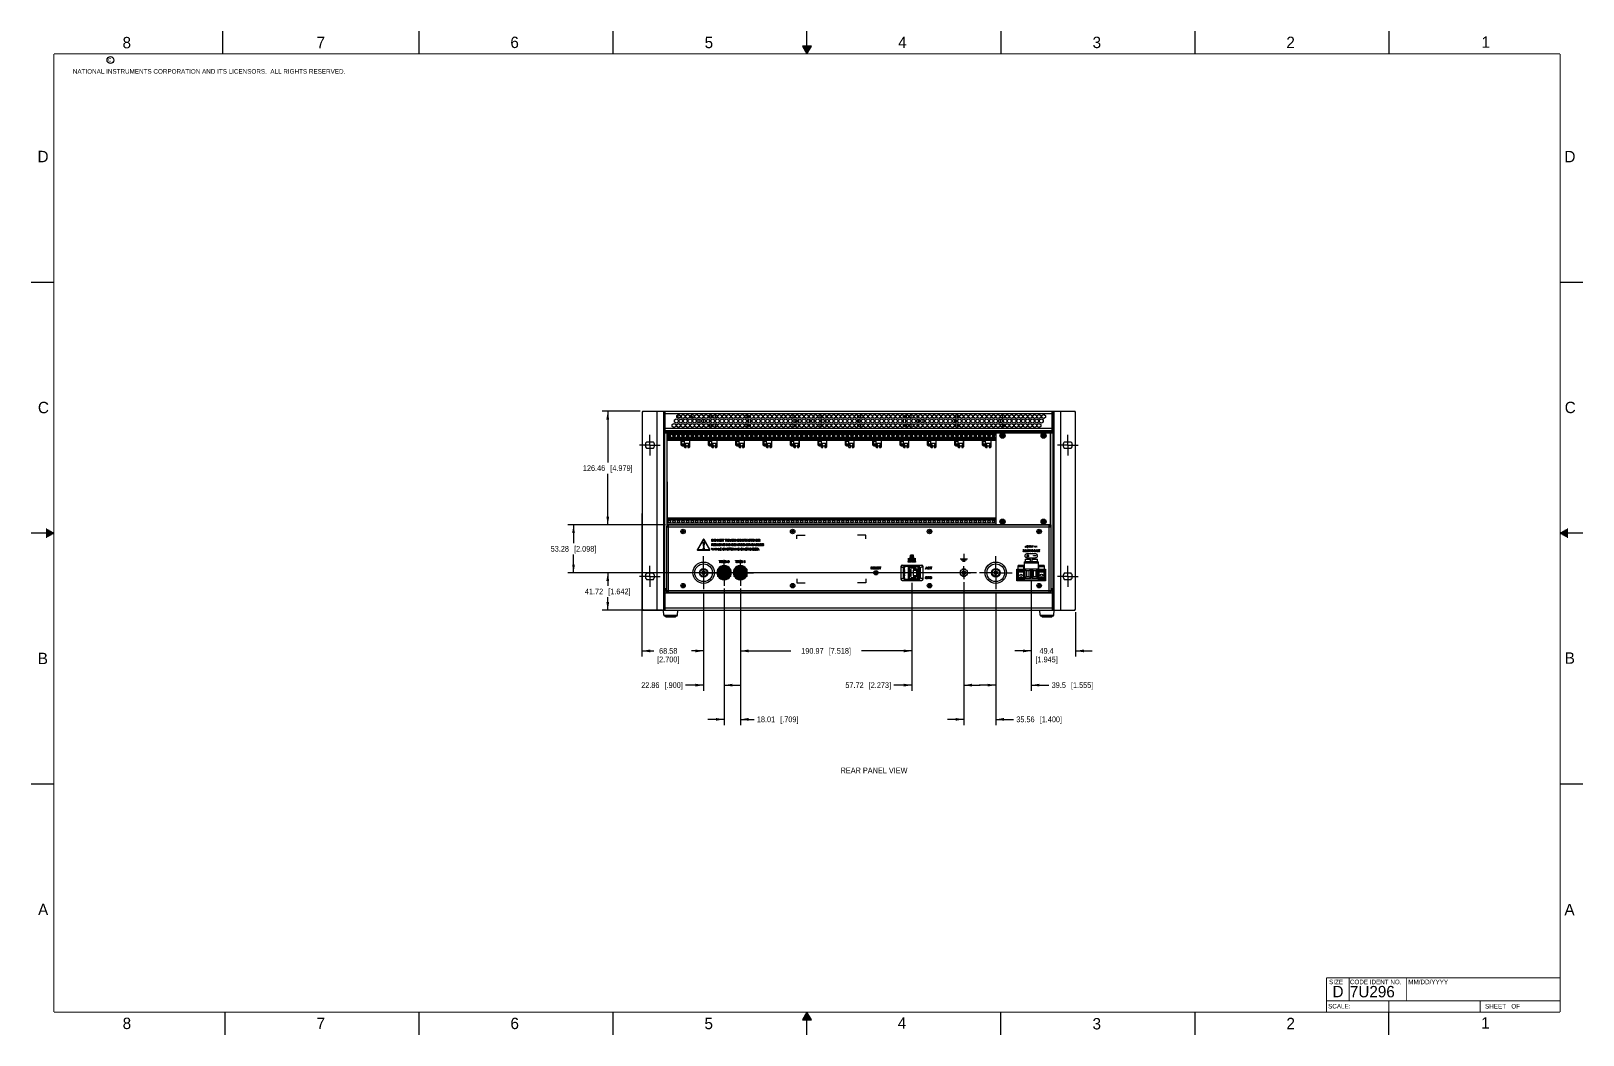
# Model space of a CAD drawing. Header units: inches. Extents: x 0 to 34, y 0 to 22.
import ezdxf

# ---------------------------------------------------------------- set-up
doc = ezdxf.new("R2010")
doc.units = ezdxf.units.IN
doc.header["$LTSCALE"] = 1.87
doc.header["$MEASUREMENT"] = 0
doc.linetypes.add('CENTER', pattern=[0.6, 0.375, -0.075, 0.075, -0.075])
doc.layers.get('0').update_dxf_attribs({"linetype": 'CONTINUOUS'})
for name, color, linetype in [('02___PRT_ALL_AXES', 7, 'CONTINUOUS'), ('DATUMCURVES', 7, 'CONTINUOUS'), ('DEFAULT_1', 7, 'CENTER'), ('DETAIL', 7, 'CONTINUOUS'), ('DIMENSIONS', 7, 'CONTINUOUS')]:
    doc.layers.add(name, color=color, linetype=linetype)
doc.styles.get("Standard").update_dxf_attribs({"font": 'txt', "width": 0.8})
doc.styles.add('TEXTSTYLE_2', font='txt')
doc.styles.add('TEXTSTYLE_3', font='txt', dxfattribs={"width": 0.9})
doc.dimstyles.new('DIMSTYLE_1', dxfattribs={"dimtxt": 0.125, "dimasz": 0.18, "dimexe": 0.125, "dimexo": 0.0625, "dimgap": 0.0625, "dimtad": 0, "dimtih": 1, "dimtoh": 1, "dimlfac": 2, "dimdsep": 46, "dimtxsty": 'STANDARD', "dimblk": '_FILLED', "dimblk1": '_FILLED', "dimblk2": '_FILLED', "dimcen": 0.09, "dimadec": 0, "dimazin": 0, "dimtp": 0.001, "dimtm": 0.001, "dimtfac": 1, "dimtofl": 0, "dimtmove": 0, "dimatfit": 3, "dimldrblk": '_FILLED', "dimfxl": 1, "dimtolj": 1, "dimarcsym": 0})

msp = doc.modelspace()

# ---------------------------------------------------------------- texts
at = {"color": 2, "linetype": 'CONTINUOUS', "attachment_point": 1, "line_spacing_factor": 0.9}
for s, insert, char_height, width, style in [('8', (2.0046, 21.8713), 0.25, 0.25, 'TEXTSTYLE_2'), ('7', (6.2556, 21.8743), 0.25, 0.25, 'TEXTSTYLE_2'), ('6', (10.5012, 21.8772), 0.25, 0.25, 'TEXTSTYLE_2'), ('5', (14.7577, 21.8747), 0.25, 0.25, 'TEXTSTYLE_2'), ('4', (18.9977, 21.8777), 0.25, 0.25, 'TEXTSTYLE_2'), ('3', (23.257, 21.8759), 0.25, 0.25, 'TEXTSTYLE_2'), ('2', (27.5025, 21.8762), 0.25, 0.25, 'TEXTSTYLE_2'), ('1', (31.7781, 21.8826), 0.25, 0.25, 'TEXTSTYLE_2'), ('NATIONAL INSTRUMENTS CORPORATION AND ITS LICENSORS.  ALL RIGHTS RESERVED.', (0.9162, 21.1657), 0.1, 7.3, 'TEXTSTYLE_2'), ('c', (1.6902, 21.4305), 0.1, 0.1, 'TEXTSTYLE_2'), ('D', (0.1424, 19.375), 0.25, 0.25, 'TEXTSTYLE_2'), ('D', (33.5947, 19.3736), 0.25, 0.25, 'TEXTSTYLE_2'), ('C', (0.1508, 13.8746), 0.25, 0.25, 'TEXTSTYLE_2'), ('C', (33.6004, 13.8767), 0.25, 0.25, 'TEXTSTYLE_2'), ('B', (0.1484, 8.3757), 0.25, 0.25, 'TEXTSTYLE_2'), ('B', (33.6006, 8.3845), 0.25, 0.25, 'TEXTSTYLE_2'), ('A', (0.1541, 2.8761), 0.25, 0.25, 'TEXTSTYLE_2'), ('A', (33.5939, 2.8728), 0.25, 0.25, 'TEXTSTYLE_2'), ('SIZE', (28.4379, 1.2118), 0.1, 0.4, 'TEXTSTYLE_2'), ('CODE IDENT NO.', (28.8949, 1.2115), 0.1, 1.26, 'TEXTSTYLE_3'), ('MM/DD/YYYY', (30.1721, 1.2121), 0.1, 1, 'TEXTSTYLE_2'), ('SCALE:', (28.4164, 0.6806), 0.1, 0.6, 'TEXTSTYLE_2'), ('SHEET   OF', (31.8549, 0.6795), 0.1, 1, 'TEXTSTYLE_2'), ('8', (2.0074, 0.3791), 0.25, 0.25, 'TEXTSTYLE_2'), ('7', (6.2553, 0.3787), 0.25, 0.25, 'TEXTSTYLE_2'), ('6', (10.5033, 0.3784), 0.25, 0.25, 'TEXTSTYLE_2'), ('5', (14.754, 0.3762), 0.25, 0.25, 'TEXTSTYLE_2'), ('4', (18.9884, 0.3869), 0.25, 0.25, 'TEXTSTYLE_2'), ('3', (23.2555, 0.371), 0.25, 0.25, 'TEXTSTYLE_2'), ('2', (27.5035, 0.3763), 0.25, 0.25, 'TEXTSTYLE_2'), ('1', (31.7706, 0.389), 0.25, 0.25, 'TEXTSTYLE_2')]:
    msp.add_mtext(s, dxfattribs=dict(at, insert=insert, char_height=char_height, width=width, style=style))
at = {"color": 7, "linetype": 'CONTINUOUS', "char_height": 0.25, "attachment_point": 1, "line_spacing_factor": 0.9, "style": 'TEXTSTYLE_2'}
for s, insert, width in [('D  ', (28.5128, 1.0764), 0.75), ('7U296', (28.8928, 1.0745), 1.25)]:
    msp.add_mtext(s, dxfattribs=dict(at, insert=insert, width=width))
at = {"layer": 'DETAIL', "color": 2, "linetype": 'CONTINUOUS', "insert": (17.736, 5.8608), "char_height": 0.125, "width": 1.5, "attachment_point": 1, "line_spacing_factor": 0.9}
msp.add_mtext('REAR PANEL VIEW', dxfattribs=at)

# ---------------------------------------------------------------- blocks, each defined once
blk = doc.blocks.new('_FILLED')
at = {"color": 0, "linetype": 'BYBLOCK'}
blk.add_solid([(0, 0), (-1, 0.17), (-1, -0.17)], dxfattribs=at)
blk = doc.blocks.new('*D0')
at = {"layer": 'DIMENSIONS', "color": 2, "linetype": 'CONTINUOUS'}
for p, q in [((14.735, 9.708), (14.735, 7.541)), ((15.185, 9.782), (15.185, 7.541)), ((14.735, 7.666), (14.341, 7.666)), ((15.185, 7.666), (15.545, 7.666))]:
    blk.add_line(p, q, dxfattribs=at)
at = {"layer": 'DIMENSIONS', "color": 2, "linetype": 'CONTINUOUS', "xscale": 0.18, "yscale": 0.18, "zscale": 0.18}
blk.add_blockref('_FILLED', (14.735, 7.666), dxfattribs=at)
at = {"layer": 'DIMENSIONS', "color": 2, "linetype": 'CONTINUOUS', "xscale": 0.18, "yscale": 0.18, "zscale": 0.18, "rotation": 180}
blk.add_blockref('_FILLED', (15.185, 7.666), dxfattribs=at)
at = {"layer": 'DIMENSIONS', "color": 2, "linetype": 'CONTINUOUS', "insert": (14.279, 7.729), "char_height": 0.125, "width": 1.225, "attachment_point": 3, "line_spacing_factor": 0.9}
blk.add_mtext('22.86{\\Ftxt.shx;\\W1.000000;\\H0.125000; }[.900]', dxfattribs=at)
blk = doc.blocks.new('*D1')
at = {"layer": 'DIMENSIONS', "color": 2, "linetype": 'CONTINUOUS'}
for p, q in [((15.185, 9.782), (15.185, 6.791)), ((15.54, 9.782), (15.54, 6.791)), ((15.185, 6.916), (14.825, 6.916)), ((15.54, 6.916), (15.839, 6.916))]:
    blk.add_line(p, q, dxfattribs=at)
at = {"layer": 'DIMENSIONS', "color": 2, "linetype": 'CONTINUOUS', "xscale": 0.18, "yscale": 0.18, "zscale": 0.18}
blk.add_blockref('_FILLED', (15.185, 6.916), dxfattribs=at)
at = {"layer": 'DIMENSIONS', "color": 2, "linetype": 'CONTINUOUS', "xscale": 0.18, "yscale": 0.18, "zscale": 0.18, "rotation": 180}
blk.add_blockref('_FILLED', (15.54, 6.916), dxfattribs=at)
at = {"layer": 'DIMENSIONS', "color": 2, "linetype": 'CONTINUOUS', "insert": (15.902, 6.979), "char_height": 0.125, "width": 1.225, "attachment_point": 1, "line_spacing_factor": 0.9}
blk.add_mtext('18.01{\\Ftxt.shx;\\W1.000000;\\H0.125000; }[.709]', dxfattribs=at)
blk = doc.blocks.new('*D2')
at = {"layer": 'DIMENSIONS', "color": 2, "linetype": 'CONTINUOUS'}
for p, q in [((19.299, 9.909), (19.299, 8.291)), ((15.54, 9.782), (15.54, 8.291)), ((15.54, 8.416), (16.644, 8.416)), ((19.299, 8.416), (18.194, 8.416))]:
    blk.add_line(p, q, dxfattribs=at)
at = {"layer": 'DIMENSIONS', "color": 2, "linetype": 'CONTINUOUS', "xscale": 0.18, "yscale": 0.18, "zscale": 0.18, "rotation": 180}
blk.add_blockref('_FILLED', (15.54, 8.416), dxfattribs=at)
at = {"layer": 'DIMENSIONS', "color": 2, "linetype": 'CONTINUOUS', "xscale": 0.18, "yscale": 0.18, "zscale": 0.18}
blk.add_blockref('_FILLED', (19.299, 8.416), dxfattribs=at)
at = {"layer": 'DIMENSIONS', "color": 2, "linetype": 'CONTINUOUS', "insert": (17.419, 8.479), "char_height": 0.125, "width": 1.425, "attachment_point": 2, "line_spacing_factor": 0.9}
blk.add_mtext('190.97{\\Ftxt.shx;\\W1.000000;\\H0.125000; }[7.518]', dxfattribs=at)
blk = doc.blocks.new('*D3')
at = {"layer": 'DIMENSIONS', "color": 2, "linetype": 'CONTINUOUS'}
for p, q in [((19.299, 9.909), (19.299, 7.541)), ((20.435, 9.922), (20.435, 7.541)), ((19.299, 7.666), (18.904, 7.666)), ((20.435, 7.666), (20.795, 7.666))]:
    blk.add_line(p, q, dxfattribs=at)
at = {"layer": 'DIMENSIONS', "color": 2, "linetype": 'CONTINUOUS', "xscale": 0.18, "yscale": 0.18, "zscale": 0.18}
blk.add_blockref('_FILLED', (19.299, 7.666), dxfattribs=at)
at = {"layer": 'DIMENSIONS', "color": 2, "linetype": 'CONTINUOUS', "xscale": 0.18, "yscale": 0.18, "zscale": 0.18, "rotation": 180}
blk.add_blockref('_FILLED', (20.435, 7.666), dxfattribs=at)
at = {"layer": 'DIMENSIONS', "color": 2, "linetype": 'CONTINUOUS', "insert": (18.841, 7.729), "char_height": 0.125, "width": 1.325, "attachment_point": 3, "line_spacing_factor": 0.9}
blk.add_mtext('57.72{\\Ftxt.shx;\\W1.000000;\\H0.125000; }[2.273]', dxfattribs=at)
blk = doc.blocks.new('*D4')
at = {"layer": 'DIMENSIONS', "color": 2, "linetype": 'CONTINUOUS'}
for p, q in [((20.435, 9.922), (20.435, 6.791)), ((21.135, 9.708), (21.135, 6.791)), ((20.435, 6.916), (20.075, 6.916)), ((21.135, 6.916), (21.524, 6.916))]:
    blk.add_line(p, q, dxfattribs=at)
at = {"layer": 'DIMENSIONS', "color": 2, "linetype": 'CONTINUOUS', "xscale": 0.18, "yscale": 0.18, "zscale": 0.18}
blk.add_blockref('_FILLED', (20.435, 6.916), dxfattribs=at)
at = {"layer": 'DIMENSIONS', "color": 2, "linetype": 'CONTINUOUS', "xscale": 0.18, "yscale": 0.18, "zscale": 0.18, "rotation": 180}
blk.add_blockref('_FILLED', (21.135, 6.916), dxfattribs=at)
at = {"layer": 'DIMENSIONS', "color": 2, "linetype": 'CONTINUOUS', "insert": (21.586, 6.979), "char_height": 0.125, "width": 1.325, "attachment_point": 1, "line_spacing_factor": 0.9}
blk.add_mtext('35.56{\\Ftxt.shx;\\W1.000000;\\H0.125000; }[1.400]', dxfattribs=at)
blk = doc.blocks.new('*D5')
at = {"layer": 'DIMENSIONS', "color": 2, "linetype": 'CONTINUOUS'}
for p, q in [((21.913, 9.956), (21.913, 7.541)), ((21.135, 9.708), (21.135, 7.541)), ((21.135, 7.666), (20.775, 7.666)), ((21.913, 7.666), (22.299, 7.666))]:
    blk.add_line(p, q, dxfattribs=at)
at = {"layer": 'DIMENSIONS', "color": 2, "linetype": 'CONTINUOUS', "xscale": 0.18, "yscale": 0.18, "zscale": 0.18}
blk.add_blockref('_FILLED', (21.135, 7.666), dxfattribs=at)
at = {"layer": 'DIMENSIONS', "color": 2, "linetype": 'CONTINUOUS', "xscale": 0.18, "yscale": 0.18, "zscale": 0.18, "rotation": 180}
blk.add_blockref('_FILLED', (21.913, 7.666), dxfattribs=at)
at = {"layer": 'DIMENSIONS', "color": 2, "linetype": 'CONTINUOUS', "insert": (22.361, 7.729), "char_height": 0.125, "width": 1.225, "attachment_point": 1, "line_spacing_factor": 0.9}
blk.add_mtext('39.5{\\Ftxt.shx;\\W1.000000;\\H0.125000; }[1.555]', dxfattribs=at)
blk = doc.blocks.new('*D6')
at = {"layer": 'DIMENSIONS', "color": 2, "linetype": 'CONTINUOUS'}
for p, q in [((20.713, 10.129), (12.51, 10.129)), ((12.635, 10.129), (12.635, 9.844)), ((12.635, 9.308), (12.635, 9.594)), ((13.834, 9.308), (12.51, 9.308))]:
    blk.add_line(p, q, dxfattribs=at)
at = {"layer": 'DIMENSIONS', "color": 2, "linetype": 'CONTINUOUS', "xscale": 0.18, "yscale": 0.18, "zscale": 0.18}
for p, rotation in [((12.635, 10.129), 90), ((12.635, 9.308), 270)]:
    blk.add_blockref('_FILLED', p, dxfattribs=dict(at, rotation=rotation))
at = {"layer": 'DIMENSIONS', "color": 2, "linetype": 'CONTINUOUS', "insert": (12.635, 9.781), "char_height": 0.125, "width": 1.325, "attachment_point": 2, "line_spacing_factor": 0.9}
blk.add_mtext('41.72{\\Ftxt.shx;\\W1.000000;\\H0.125000; }[1.642]', dxfattribs=at)
blk = doc.blocks.new('*D7')
at = {"layer": 'DIMENSIONS', "color": 2, "linetype": 'CONTINUOUS'}
for p, q in [((13.903, 11.178), (11.76, 11.178)), ((11.885, 11.178), (11.885, 10.779)), ((11.885, 10.129), (11.885, 10.529)), ((14.313, 10.129), (11.76, 10.129))]:
    blk.add_line(p, q, dxfattribs=at)
at = {"layer": 'DIMENSIONS', "color": 2, "linetype": 'CONTINUOUS', "xscale": 0.18, "yscale": 0.18, "zscale": 0.18}
for p, rotation in [((11.885, 11.178), 90), ((11.885, 10.129), 270)]:
    blk.add_blockref('_FILLED', p, dxfattribs=dict(at, rotation=rotation))
at = {"layer": 'DIMENSIONS', "color": 2, "linetype": 'CONTINUOUS', "insert": (11.885, 10.716), "char_height": 0.125, "width": 1.325, "attachment_point": 2, "line_spacing_factor": 0.9}
blk.add_mtext('53.28{\\Ftxt.shx;\\W1.000000;\\H0.125000; }[2.098]', dxfattribs=at)
blk = doc.blocks.new('*D8')
at = {"layer": 'DIMENSIONS', "color": 2, "linetype": 'CONTINUOUS'}
for p, q in [((21.913, 9.956), (21.913, 8.291)), ((22.885, 9.265), (22.885, 8.291)), ((21.913, 8.416), (21.553, 8.416)), ((22.885, 8.416), (23.245, 8.416))]:
    blk.add_line(p, q, dxfattribs=at)
at = {"layer": 'DIMENSIONS', "color": 2, "linetype": 'CONTINUOUS', "xscale": 0.18, "yscale": 0.18, "zscale": 0.18}
blk.add_blockref('_FILLED', (21.913, 8.416), dxfattribs=at)
at = {"layer": 'DIMENSIONS', "color": 2, "linetype": 'CONTINUOUS', "xscale": 0.18, "yscale": 0.18, "zscale": 0.18, "rotation": 180}
blk.add_blockref('_FILLED', (22.885, 8.416), dxfattribs=at)
at = {"layer": 'DIMENSIONS', "color": 2, "linetype": 'CONTINUOUS', "insert": (22.249, 8.479), "char_height": 0.125, "width": 0.7, "attachment_point": 2, "line_spacing_factor": 0.9}
blk.add_mtext('49.4\\P[1.945]', dxfattribs=at)
blk = doc.blocks.new('*D9')
at = {"layer": 'DIMENSIONS', "color": 2, "linetype": 'CONTINUOUS'}
for p, q in [((13.385, 11.425), (13.385, 8.291)), ((14.735, 9.708), (14.735, 8.291)), ((13.385, 8.416), (13.648, 8.416)), ((14.735, 8.416), (14.473, 8.416))]:
    blk.add_line(p, q, dxfattribs=at)
at = {"layer": 'DIMENSIONS', "color": 2, "linetype": 'CONTINUOUS', "xscale": 0.18, "yscale": 0.18, "zscale": 0.18, "rotation": 180}
blk.add_blockref('_FILLED', (13.385, 8.416), dxfattribs=at)
at = {"layer": 'DIMENSIONS', "color": 2, "linetype": 'CONTINUOUS', "xscale": 0.18, "yscale": 0.18, "zscale": 0.18}
blk.add_blockref('_FILLED', (14.735, 8.416), dxfattribs=at)
at = {"layer": 'DIMENSIONS', "color": 2, "linetype": 'CONTINUOUS', "insert": (13.96, 8.479), "char_height": 0.125, "width": 0.7, "attachment_point": 2, "line_spacing_factor": 0.9}
blk.add_mtext('68.58\\P[2.700]', dxfattribs=at)
blk = doc.blocks.new('*D10')
at = {"layer": 'DIMENSIONS', "color": 2, "linetype": 'CONTINUOUS'}
for p, q in [((13.342, 13.667), (12.51, 13.667)), ((12.635, 13.667), (12.635, 12.548)), ((12.635, 11.178), (12.635, 12.298)), ((13.863, 11.178), (12.51, 11.178))]:
    blk.add_line(p, q, dxfattribs=at)
at = {"layer": 'DIMENSIONS', "color": 2, "linetype": 'CONTINUOUS', "xscale": 0.18, "yscale": 0.18, "zscale": 0.18}
for p, rotation in [((12.635, 13.667), 90), ((12.635, 11.178), 270)]:
    blk.add_blockref('_FILLED', p, dxfattribs=dict(at, rotation=rotation))
at = {"layer": 'DIMENSIONS', "color": 2, "linetype": 'CONTINUOUS', "insert": (12.635, 12.485), "char_height": 0.125, "width": 1.425, "attachment_point": 2, "line_spacing_factor": 0.9}
blk.add_mtext('126.46{\\Ftxt.shx;\\W1.000000;\\H0.125000; }[4.979]', dxfattribs=at)

# ---------------------------------------------------------------- dimensions: what is measured, and where the dimension line sits
at = {"layer": 'DIMENSIONS', "color": 2, "linetype": 'CONTINUOUS'}
for base, p1, p2, angle, picture, middle in [((12.6352, 11.1781), (13.4049, 13.6675), (13.9258, 11.1781), 270, '*D10', (12.6352, 12.4228)), ((13.3852, 8.4165), (14.7352, 9.77), (13.3852, 11.4878), 180, '*D9', (14.0602, 8.3227)), ((11.8852, 11.1781), (14.3759, 10.1294), (13.9653, 11.1781), 90, '*D7', (11.8852, 10.6538)), ((12.6352, 9.3082), (20.7759, 10.1294), (13.8961, 9.3082), 270, '*D6', (12.6352, 9.7188)), ((19.299, 7.6665), (20.4352, 9.9847), (19.299, 9.9712), 180, '*D3', (18.179, 7.6665)), ((21.9127437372, 8.4164843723), (22.8852437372, 9.3279016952), (21.9127437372, 10.0180198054), 180, '*D8', (22.3989937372, 8.3227343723))]:
    dim = msp.add_linear_dim(base=base, p1=p1, p2=p2, angle=angle, dimstyle='DIMSTYLE_1', dxfattribs=at)
    dim.commit()
    dim.dimension.update_dxf_attribs({"geometry": picture, "text_midpoint": middle, "dimtype": 160})
for base, p1, p2, picture, middle in [((19.299, 8.4165), (15.5397, 9.8442), (19.299, 9.9712), '*D2', (17.4194, 8.4165)), ((21.1352, 6.9165), (20.4352, 9.9847), (21.1352, 9.77), '*D4', (22.2486, 6.9165)), ((21.9127437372, 7.6664843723), (21.1352437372, 9.7700109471), (21.9127437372, 10.0180198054), '*D5', (22.9739061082, 7.6664843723)), ((15.1852, 7.6665), (14.7352, 9.77), (15.1852, 9.8442), '*D0', (13.6664, 7.6665)), ((15.5397, 6.9165), (15.1852, 9.8442), (15.5397, 9.8442), '*D1', (16.5141, 6.9165))]:
    dim = msp.add_linear_dim(base=base, p1=p1, p2=p2, dimstyle='DIMSTYLE_1', dxfattribs=at)
    dim.commit()
    dim.dimension.update_dxf_attribs({"geometry": picture, "text_midpoint": middle, "dimtype": 160})

# ---------------------------------------------------------------- linework, layer by layer
at = {"color": 2, "linetype": 'CONTINUOUS'}
for p, q in [((4.2, 21.5), (4.2, 22)), ((8.5, 21.5), (8.5, 22)), ((12.75, 21.5), (12.75, 22)), ((17, 21.5), (17, 22)), ((21.25, 22), (21.25, 21.5)), ((25.5, 22), (25.5, 21.5)), ((29.75, 22), (29.75, 21.5)), ((16.902, 21.6697), (17, 21.5)), ((17.098, 21.6697), (16.902, 21.6697)), ((16.9076, 21.66), (17.0924, 21.66)), ((16.9134, 21.65), (17.0866, 21.65)), ((16.9192, 21.64), (17.0808, 21.64)), ((16.925, 21.63), (17.0751, 21.63)), ((16.9307, 21.62), (17.0693, 21.62)), ((16.9365, 21.61), (17.0635, 21.61)), ((16.9423, 21.6), (17.0578, 21.6)), ((16.9481, 21.59), (17.052, 21.59)), ((16.9538, 21.58), (17.0462, 21.58)), ((16.9596, 21.57), (17.0404, 21.57)), ((16.9654, 21.56), (17.0347, 21.56)), ((16.9712, 21.55), (17.0289, 21.55)), ((16.9769, 21.54), (17.0231, 21.54)), ((16.9827, 21.53), (17.0173, 21.53)), ((16.9885, 21.52), (17.0116, 21.52)), ((16.9942, 21.51), (17.0058, 21.51)), ((17, 21.5), (17.098, 21.6697)), ((0, 16.5), (0.5, 16.5)), ((33.5, 16.5), (34, 16.5)), ((0.5, 11), (0, 11)), ((0.3303, 11.09), (0.3441, 11.09)), ((0.3303, 11.08), (0.3614, 11.08)), ((0.3303, 11.07), (0.3788, 11.07)), ((0.3303, 11.06), (0.3961, 11.06)), ((0.3303, 11.05), (0.4134, 11.05)), ((0.3303, 11.04), (0.4307, 11.04)), ((0.3303, 11.03), (0.448, 11.03)), ((0.3303, 11.02), (0.4654, 11.02)), ((0.3303, 11.01), (0.4827, 11.01)), ((0.3303, 10.99), (0.4827, 10.99)), ((0.3303, 10.98), (0.4654, 10.98)), ((0.3303, 10.97), (0.448, 10.97)), ((0.3303, 10.96), (0.4307, 10.96)), ((0.3303, 10.95), (0.4134, 10.95)), ((0.3303, 10.94), (0.3961, 10.94)), ((0.3303, 10.93), (0.3788, 10.93)), ((0.3303, 10.92), (0.3614, 10.92)), ((0.3303, 10.91), (0.3441, 10.91)), ((34, 11), (33.5, 11)), ((33.5173, 11.01), (33.6697, 11.01)), ((33.5173, 10.99), (33.6697, 10.99)), ((33.5347, 11.02), (33.6697, 11.02)), ((33.5347, 10.98), (33.6697, 10.98)), ((33.552, 11.03), (33.6697, 11.03)), ((33.552, 10.97), (33.6697, 10.97)), ((33.5693, 11.04), (33.6697, 11.04)), ((33.5693, 10.96), (33.6697, 10.96)), ((33.5866, 11.05), (33.6697, 11.05)), ((33.5866, 10.95), (33.6697, 10.95)), ((33.6039, 11.06), (33.6697, 11.06)), ((33.6039, 10.94), (33.6697, 10.94)), ((33.6213, 11.07), (33.6697, 11.07)), ((33.6213, 10.93), (33.6697, 10.93)), ((33.6386, 11.08), (33.6697, 11.08)), ((33.6386, 10.92), (33.6697, 10.92)), ((33.6559, 11.09), (33.6697, 11.09)), ((33.6559, 10.91), (33.6697, 10.91)), ((0, 5.5), (0.5, 5.5)), ((33.5, 5.5), (34, 5.5)), ((4.25, 0), (4.25, 0.5)), ((8.5, 0), (8.5, 0.5)), ((12.75, 0), (12.75, 0.5)), ((17, 0.5), (16.902, 0.3303)), ((16.9134, 0.35), (17.0866, 0.35)), ((16.9192, 0.36), (17.0808, 0.36)), ((16.925, 0.37), (17.0751, 0.37)), ((16.9307, 0.38), (17.0693, 0.38)), ((16.9365, 0.39), (17.0635, 0.39)), ((16.9423, 0.4), (17.0578, 0.4)), ((16.9481, 0.41), (17.052, 0.41)), ((16.9538, 0.42), (17.0462, 0.42)), ((16.9596, 0.43), (17.0404, 0.43)), ((16.9654, 0.44), (17.0347, 0.44)), ((16.9712, 0.45), (17.0289, 0.45)), ((16.9769, 0.46), (17.0231, 0.46)), ((16.9827, 0.47), (17.0173, 0.47)), ((16.9885, 0.48), (17.0116, 0.48)), ((16.9942, 0.49), (17.0058, 0.49)), ((17.098, 0.3303), (17, 0.5)), ((17, 0), (17, 0.5)), ((21.25, 0), (21.25, 0.5)), ((25.5, 0.5), (25.5, 0)), ((29.75, 0), (29.75, 0.5)), ((16.902, 0.3303), (17.098, 0.3303)), ((16.9076, 0.34), (17.0924, 0.34))]:
    msp.add_line(p, q, dxfattribs=at)
at = {"color": 7, "linetype": 'CONTINUOUS'}
for p, q in [((13.4049, 13.6675), (13.3852, 13.6478)), ((13.3852, 13.6478), (13.3852, 9.3279)), ((13.4049, 13.6675), (22.8656, 13.6675)), ((13.7169, 9.3082), (13.7169, 13.6675)), ((13.8527, 13.6675), (13.8527, 9.3082)), ((13.8823, 9.3082), (13.8823, 13.6675)), ((13.8823, 13.6478), (13.8961, 13.6478)), ((13.8852, 13.1985), (13.8852, 13.6296)), ((13.8961, 13.6296), (13.8852, 13.6296)), ((13.8961, 13.2398), (13.8961, 13.6675)), ((13.8961, 13.6163), (22.3744, 13.6163)), ((22.3744, 13.2398), (22.3744, 13.6675)), ((22.3744, 13.6478), (22.3882, 13.6478)), ((22.3744, 13.6296), (22.3852, 13.6296)), ((22.3852, 13.1985), (22.3852, 13.6296)), ((22.3882, 13.6675), (22.3882, 9.3082)), ((22.4178, 9.3082), (22.4178, 13.6675)), ((22.5536, 13.6675), (22.5536, 9.3082)), ((22.8852, 13.6478), (22.8656, 13.6675)), ((22.8852, 9.3279), (22.8852, 13.6478)), ((13.8961, 13.5508), (13.8852, 13.5508)), ((22.3744, 13.291), (13.8961, 13.291)), ((14.0459, 13.3782), (14.0852, 13.401)), ((14.0459, 13.3328), (14.0459, 13.3782)), ((14.0852, 13.31), (14.0459, 13.3328)), ((14.0852, 13.401), (14.1246, 13.3782)), ((14.1246, 13.3328), (14.0852, 13.31)), ((14.0959, 13.4767), (14.1352, 13.4994)), ((14.0959, 13.4312), (14.0959, 13.4767)), ((14.1352, 13.4085), (14.0959, 13.4312)), ((14.1246, 13.3782), (14.1246, 13.3328)), ((14.1352, 13.4994), (14.1746, 13.4767)), ((14.1746, 13.4312), (14.1352, 13.4085)), ((14.1459, 13.5751), (14.1852, 13.5978)), ((14.1459, 13.5296), (14.1459, 13.5751)), ((14.1852, 13.5069), (14.1459, 13.5296)), ((14.1459, 13.3782), (14.1852, 13.401)), ((14.1459, 13.3328), (14.1459, 13.3782)), ((14.1852, 13.31), (14.1459, 13.3328)), ((14.1717, 13.59), (14.1717, 13.5147)), ((14.1746, 13.4767), (14.1746, 13.4312)), ((14.18, 13.5948), (14.1905, 13.5948)), ((14.1852, 13.5978), (14.2246, 13.5751)), ((14.2246, 13.5296), (14.1852, 13.5069)), ((14.1852, 13.401), (14.2246, 13.3782)), ((14.2246, 13.3328), (14.1852, 13.31)), ((14.1959, 13.4767), (14.2352, 13.4994)), ((14.1959, 13.4312), (14.1959, 13.4767)), ((14.2352, 13.4085), (14.1959, 13.4312)), ((14.2232, 13.4924), (14.2406, 13.4924)), ((14.2246, 13.5751), (14.2246, 13.5296)), ((14.2246, 13.3782), (14.2246, 13.3328)), ((14.2352, 13.4994), (14.2746, 13.4767)), ((14.2746, 13.4312), (14.2352, 13.4085)), ((14.2406, 13.4924), (14.243, 13.4949)), ((14.2459, 13.5751), (14.2852, 13.5978)), ((14.2459, 13.5296), (14.2459, 13.5751)), ((14.2852, 13.5069), (14.2459, 13.5296)), ((14.2459, 13.3782), (14.2852, 13.401)), ((14.2459, 13.3328), (14.2459, 13.3782)), ((14.2852, 13.31), (14.2459, 13.3328)), ((14.2504, 13.527), (14.2504, 13.5777)), ((14.2746, 13.4767), (14.2746, 13.4312)), ((14.2852, 13.5978), (14.3246, 13.5751)), ((14.3246, 13.5296), (14.2852, 13.5069)), ((14.2852, 13.401), (14.3246, 13.3782)), ((14.3246, 13.3328), (14.2852, 13.31)), ((14.2959, 13.4767), (14.3352, 13.4994)), ((14.2959, 13.4312), (14.2959, 13.4767)), ((14.3352, 13.4085), (14.2959, 13.4312)), ((14.3246, 13.5751), (14.3246, 13.5296)), ((14.3246, 13.3782), (14.3246, 13.3328)), ((14.3352, 13.4994), (14.3746, 13.4767)), ((14.3746, 13.4312), (14.3352, 13.4085)), ((14.3459, 13.5751), (14.3852, 13.5978)), ((14.3459, 13.5296), (14.3459, 13.5751)), ((14.3852, 13.5069), (14.3459, 13.5296)), ((14.3459, 13.3782), (14.3852, 13.401)), ((14.3459, 13.3328), (14.3459, 13.3782)), ((14.3852, 13.31), (14.3459, 13.3328)), ((14.3746, 13.4767), (14.3746, 13.4312)), ((14.382, 13.5959), (14.4246, 13.5713)), ((14.3849, 13.5943), (14.3865, 13.5971)), ((14.3852, 13.5978), (14.4246, 13.5751)), ((14.4246, 13.5296), (14.3852, 13.5069)), ((14.3852, 13.401), (14.4246, 13.3782)), ((14.4246, 13.3328), (14.3852, 13.31)), ((14.3959, 13.4767), (14.4352, 13.4994)), ((14.3959, 13.4312), (14.3959, 13.4767)), ((14.4352, 13.4085), (14.3959, 13.4312)), ((14.4246, 13.5751), (14.4246, 13.5296)), ((14.4246, 13.3782), (14.4246, 13.3328)), ((14.4352, 13.4994), (14.4746, 13.4767)), ((14.4746, 13.4312), (14.4352, 13.4085)), ((14.4459, 13.5751), (14.4852, 13.5978)), ((14.4459, 13.5296), (14.4459, 13.5751)), ((14.4459, 13.5591), (14.5042, 13.5254)), ((14.4852, 13.5069), (14.4459, 13.5296)), ((14.4459, 13.3782), (14.4852, 13.401)), ((14.4459, 13.3328), (14.4459, 13.3782)), ((14.4852, 13.31), (14.4459, 13.3328)), ((14.4478, 13.5762), (14.5121, 13.539)), ((14.4746, 13.4767), (14.4746, 13.4312)), ((14.4852, 13.5978), (14.5246, 13.5751)), ((14.5246, 13.5296), (14.4852, 13.5069)), ((14.4852, 13.401), (14.5246, 13.3782)), ((14.5246, 13.3328), (14.4852, 13.31)), ((14.4959, 13.4767), (14.5352, 13.4994)), ((14.4959, 13.4312), (14.4959, 13.4767)), ((14.5352, 13.4085), (14.4959, 13.4312)), ((14.5042, 13.5254), (14.5121, 13.539)), ((14.5124, 13.5226), (14.5042, 13.5254)), ((14.5235, 13.529), (14.5121, 13.539)), ((14.5246, 13.5751), (14.5246, 13.5296)), ((14.5246, 13.3782), (14.5246, 13.3328)), ((14.5352, 13.4994), (14.5746, 13.4767)), ((14.5746, 13.4312), (14.5352, 13.4085)), ((14.5459, 13.5751), (14.5852, 13.5978)), ((14.5459, 13.5296), (14.5459, 13.5751)), ((14.5852, 13.5069), (14.5459, 13.5296)), ((14.5459, 13.3782), (14.5852, 13.401)), ((14.5459, 13.3328), (14.5459, 13.3782)), ((14.5852, 13.31), (14.5459, 13.3328)), ((14.5746, 13.4767), (14.5746, 13.4312)), ((14.5852, 13.5978), (14.6246, 13.5751)), ((14.6246, 13.5296), (14.5852, 13.5069)), ((14.5852, 13.401), (14.6246, 13.3782)), ((14.6246, 13.3328), (14.5852, 13.31)), ((14.5959, 13.4767), (14.6352, 13.4994)), ((14.5959, 13.4312), (14.5959, 13.4767)), ((14.6352, 13.4085), (14.5959, 13.4312)), ((14.6246, 13.5751), (14.6246, 13.5296)), ((14.6246, 13.3782), (14.6246, 13.3328)), ((14.6352, 13.4994), (14.6746, 13.4767)), ((14.6746, 13.4312), (14.6352, 13.4085)), ((14.6459, 13.5751), (14.6852, 13.5978)), ((14.6459, 13.5296), (14.6459, 13.5751)), ((14.6852, 13.5069), (14.6459, 13.5296)), ((14.6459, 13.3782), (14.6852, 13.401)), ((14.6459, 13.3328), (14.6459, 13.3782)), ((14.6852, 13.31), (14.6459, 13.3328)), ((14.6746, 13.4767), (14.6746, 13.4312)), ((14.6852, 13.5978), (14.7246, 13.5751)), ((14.7246, 13.5296), (14.6852, 13.5069)), ((14.6852, 13.401), (14.7246, 13.3782)), ((14.7246, 13.3328), (14.6852, 13.31)), ((14.6959, 13.4767), (14.7352, 13.4994)), ((14.6959, 13.4312), (14.6959, 13.4767)), ((14.7352, 13.4085), (14.6959, 13.4312)), ((14.7246, 13.5751), (14.7246, 13.5296)), ((14.7246, 13.3782), (14.7246, 13.3328)), ((14.7352, 13.4994), (14.7746, 13.4767)), ((14.7746, 13.4312), (14.7352, 13.4085)), ((14.7459, 13.5751), (14.7852, 13.5978)), ((14.7459, 13.5296), (14.7459, 13.5751)), ((14.7852, 13.5069), (14.7459, 13.5296)), ((14.7459, 13.3782), (14.7852, 13.401)), ((14.7459, 13.3328), (14.7459, 13.3782)), ((14.7852, 13.31), (14.7459, 13.3328)), ((14.7746, 13.4767), (14.7746, 13.4312)), ((14.7852, 13.5978), (14.8246, 13.5751)), ((14.8246, 13.5296), (14.7852, 13.5069)), ((14.7852, 13.401), (14.8246, 13.3782)), ((14.8246, 13.3328), (14.7852, 13.31)), ((14.7959, 13.4767), (14.8352, 13.4994)), ((14.7959, 13.4312), (14.7959, 13.4767)), ((14.8352, 13.4085), (14.7959, 13.4312)), ((14.8246, 13.5751), (14.8246, 13.5296)), ((14.8246, 13.3782), (14.8246, 13.3328)), ((14.8352, 13.4994), (14.8746, 13.4767)), ((14.8746, 13.4312), (14.8352, 13.4085)), ((14.8459, 13.5751), (14.8852, 13.5978)), ((14.8459, 13.5296), (14.8459, 13.5751)), ((14.8852, 13.5069), (14.8459, 13.5296)), ((14.8459, 13.3782), (14.8852, 13.401)), ((14.8459, 13.3328), (14.8459, 13.3782)), ((14.8852, 13.31), (14.8459, 13.3328)), ((14.8746, 13.4767), (14.8746, 13.4312)), ((14.8852, 13.5978), (14.9246, 13.5751)), ((14.9246, 13.5296), (14.8852, 13.5069)), ((14.8852, 13.401), (14.9246, 13.3782)), ((14.9246, 13.3328), (14.8852, 13.31)), ((14.8959, 13.4767), (14.9352, 13.4994)), ((14.8959, 13.4312), (14.8959, 13.4767)), ((14.9352, 13.4085), (14.8959, 13.4312)), ((14.9246, 13.5751), (14.9246, 13.5296)), ((14.9246, 13.3782), (14.9246, 13.3328)), ((14.9352, 13.4994), (14.9746, 13.4767)), ((14.9746, 13.4312), (14.9352, 13.4085)), ((14.9459, 13.5751), (14.9852, 13.5978)), ((14.9459, 13.5296), (14.9459, 13.5751)), ((14.9852, 13.5069), (14.9459, 13.5296)), ((14.9459, 13.3782), (14.9852, 13.401)), ((14.9459, 13.3328), (14.9459, 13.3782)), ((14.9852, 13.31), (14.9459, 13.3328)), ((14.9746, 13.4767), (14.9746, 13.4312)), ((14.9852, 13.5978), (15.0246, 13.5751)), ((15.0246, 13.5296), (14.9852, 13.5069)), ((14.9852, 13.401), (15.0246, 13.3782)), ((15.0246, 13.3328), (14.9852, 13.31)), ((14.9959, 13.4767), (15.0352, 13.4994)), ((14.9959, 13.4312), (14.9959, 13.4767)), ((15.0352, 13.4085), (14.9959, 13.4312)), ((15.0246, 13.5751), (15.0246, 13.5296)), ((15.0246, 13.3782), (15.0246, 13.3328)), ((15.0352, 13.4994), (15.0746, 13.4767)), ((15.0746, 13.4312), (15.0352, 13.4085)), ((15.0459, 13.5751), (15.0852, 13.5978)), ((15.0459, 13.5296), (15.0459, 13.5751)), ((15.0852, 13.5069), (15.0459, 13.5296)), ((15.0459, 13.3782), (15.0852, 13.401)), ((15.0459, 13.3328), (15.0459, 13.3782)), ((15.0852, 13.31), (15.0459, 13.3328)), ((15.0746, 13.4767), (15.0746, 13.4312)), ((15.0852, 13.5978), (15.1246, 13.5751)), ((15.1246, 13.5296), (15.0852, 13.5069)), ((15.0852, 13.401), (15.1246, 13.3782)), ((15.1246, 13.3328), (15.0852, 13.31)), ((15.0959, 13.4767), (15.1352, 13.4994)), ((15.0959, 13.4312), (15.0959, 13.4767)), ((15.1352, 13.4085), (15.0959, 13.4312)), ((15.1246, 13.5751), (15.1246, 13.5296)), ((15.1246, 13.3782), (15.1246, 13.3328)), ((15.1352, 13.4994), (15.1746, 13.4767)), ((15.1746, 13.4312), (15.1352, 13.4085)), ((15.1459, 13.5751), (15.1852, 13.5978)), ((15.1459, 13.5296), (15.1459, 13.5751)), ((15.1852, 13.5069), (15.1459, 13.5296)), ((15.1459, 13.3782), (15.1852, 13.401)), ((15.1459, 13.3328), (15.1459, 13.3782)), ((15.1852, 13.31), (15.1459, 13.3328)), ((15.1746, 13.4767), (15.1746, 13.4312)), ((15.1852, 13.5978), (15.2246, 13.5751)), ((15.2246, 13.5296), (15.1852, 13.5069)), ((15.1852, 13.401), (15.2246, 13.3782)), ((15.2246, 13.3328), (15.1852, 13.31)), ((15.1959, 13.4767), (15.2352, 13.4994)), ((15.1959, 13.4312), (15.1959, 13.4767)), ((15.2352, 13.4085), (15.1959, 13.4312)), ((15.2246, 13.5751), (15.2246, 13.5296)), ((15.2246, 13.3782), (15.2246, 13.3328)), ((15.2352, 13.4994), (15.2746, 13.4767)), ((15.2746, 13.4312), (15.2352, 13.4085)), ((15.2459, 13.5751), (15.2852, 13.5978)), ((15.2459, 13.5296), (15.2459, 13.5751)), ((15.2852, 13.5069), (15.2459, 13.5296)), ((15.2459, 13.3782), (15.2852, 13.401)), ((15.2459, 13.3328), (15.2459, 13.3782)), ((15.2852, 13.31), (15.2459, 13.3328)), ((15.2746, 13.4767), (15.2746, 13.4312)), ((15.2852, 13.5978), (15.3246, 13.5751)), ((15.3246, 13.5296), (15.2852, 13.5069)), ((15.2852, 13.401), (15.3246, 13.3782)), ((15.3246, 13.3328), (15.2852, 13.31)), ((15.2959, 13.4767), (15.3352, 13.4994)), ((15.2959, 13.4312), (15.2959, 13.4767)), ((15.3352, 13.4085), (15.2959, 13.4312)), ((15.3246, 13.5751), (15.3246, 13.5296)), ((15.3246, 13.3782), (15.3246, 13.3328)), ((15.3352, 13.4994), (15.3746, 13.4767)), ((15.3746, 13.4312), (15.3352, 13.4085)), ((15.3459, 13.5751), (15.3852, 13.5978)), ((15.3459, 13.5296), (15.3459, 13.5751)), ((15.3852, 13.5069), (15.3459, 13.5296)), ((15.3459, 13.3782), (15.3852, 13.401)), ((15.3459, 13.3328), (15.3459, 13.3782)), ((15.3852, 13.31), (15.3459, 13.3328)), ((15.3746, 13.4767), (15.3746, 13.4312)), ((15.3852, 13.5978), (15.4246, 13.5751)), ((15.4246, 13.5296), (15.3852, 13.5069)), ((15.3852, 13.401), (15.4246, 13.3782)), ((15.4246, 13.3328), (15.3852, 13.31)), ((15.3959, 13.4767), (15.4352, 13.4994)), ((15.3959, 13.4312), (15.3959, 13.4767)), ((15.4352, 13.4085), (15.3959, 13.4312)), ((15.4246, 13.5751), (15.4246, 13.5296)), ((15.4246, 13.3782), (15.4246, 13.3328)), ((15.4352, 13.4994), (15.4746, 13.4767)), ((15.4746, 13.4312), (15.4352, 13.4085)), ((15.4459, 13.5751), (15.4852, 13.5978)), ((15.4459, 13.5296), (15.4459, 13.5751)), ((15.4852, 13.5069), (15.4459, 13.5296)), ((15.4459, 13.3782), (15.4852, 13.401)), ((15.4459, 13.3328), (15.4459, 13.3782)), ((15.4852, 13.31), (15.4459, 13.3328)), ((15.4746, 13.4767), (15.4746, 13.4312)), ((15.4852, 13.5978), (15.5246, 13.5751)), ((15.5246, 13.5296), (15.4852, 13.5069)), ((15.4852, 13.401), (15.5246, 13.3782)), ((15.5246, 13.3328), (15.4852, 13.31)), ((15.4959, 13.4767), (15.5352, 13.4994)), ((15.4959, 13.4312), (15.4959, 13.4767)), ((15.5352, 13.4085), (15.4959, 13.4312)), ((15.5246, 13.5751), (15.5246, 13.5296)), ((15.5246, 13.3782), (15.5246, 13.3328)), ((15.5352, 13.4994), (15.5746, 13.4767)), ((15.5746, 13.4312), (15.5352, 13.4085)), ((15.5459, 13.5751), (15.5852, 13.5978)), ((15.5459, 13.5296), (15.5459, 13.5751)), ((15.5852, 13.5069), (15.5459, 13.5296)), ((15.5459, 13.3782), (15.5852, 13.401)), ((15.5459, 13.3328), (15.5459, 13.3782)), ((15.5852, 13.31), (15.5459, 13.3328)), ((15.5746, 13.4767), (15.5746, 13.4312)), ((15.5852, 13.5978), (15.6246, 13.5751)), ((15.6246, 13.5296), (15.5852, 13.5069)), ((15.5852, 13.401), (15.6246, 13.3782)), ((15.6246, 13.3328), (15.5852, 13.31)), ((15.5959, 13.4767), (15.6352, 13.4994)), ((15.5959, 13.4312), (15.5959, 13.4767)), ((15.6352, 13.4085), (15.5959, 13.4312)), ((15.6246, 13.5751), (15.6246, 13.5296)), ((15.6246, 13.3782), (15.6246, 13.3328)), ((15.6352, 13.4994), (15.6746, 13.4767)), ((15.6746, 13.4312), (15.6352, 13.4085)), ((15.6459, 13.5751), (15.6852, 13.5978)), ((15.6459, 13.5296), (15.6459, 13.5751)), ((15.6852, 13.5069), (15.6459, 13.5296)), ((15.6459, 13.3782), (15.6852, 13.401)), ((15.6459, 13.3328), (15.6459, 13.3782)), ((15.6852, 13.31), (15.6459, 13.3328)), ((15.6746, 13.4767), (15.6746, 13.4312)), ((15.6852, 13.5978), (15.7246, 13.5751)), ((15.7246, 13.5296), (15.6852, 13.5069)), ((15.6852, 13.401), (15.7246, 13.3782)), ((15.7246, 13.3328), (15.6852, 13.31)), ((15.6959, 13.4767), (15.7352, 13.4994)), ((15.6959, 13.4312), (15.6959, 13.4767)), ((15.7352, 13.4085), (15.6959, 13.4312)), ((15.7246, 13.5751), (15.7246, 13.5296)), ((15.7246, 13.3782), (15.7246, 13.3328)), ((15.7352, 13.4994), (15.7746, 13.4767)), ((15.7746, 13.4312), (15.7352, 13.4085)), ((15.7459, 13.5751), (15.7852, 13.5978)), ((15.7459, 13.5296), (15.7459, 13.5751)), ((15.7852, 13.5069), (15.7459, 13.5296)), ((15.7459, 13.3782), (15.7852, 13.401)), ((15.7459, 13.3328), (15.7459, 13.3782)), ((15.7852, 13.31), (15.7459, 13.3328)), ((15.7534, 13.5794), (15.7534, 13.5253)), ((15.7534, 13.4889), (15.7534, 13.4189)), ((15.7534, 13.3825), (15.7534, 13.3284)), ((15.7984, 13.5902), (15.7721, 13.5902)), ((15.7746, 13.4767), (15.7746, 13.4312)), ((15.7852, 13.5978), (15.8246, 13.5751)), ((15.8246, 13.5296), (15.7852, 13.5069)), ((15.7852, 13.401), (15.8246, 13.3782)), ((15.8246, 13.3328), (15.7852, 13.31)), ((15.7959, 13.4767), (15.8352, 13.4994)), ((15.7959, 13.4312), (15.7959, 13.4767)), ((15.8352, 13.4085), (15.7959, 13.4312)), ((15.8246, 13.5751), (15.8246, 13.5296)), ((15.8246, 13.3782), (15.8246, 13.3328)), ((15.8352, 13.4994), (15.8746, 13.4767)), ((15.8746, 13.4312), (15.8352, 13.4085)), ((15.8459, 13.5751), (15.8852, 13.5978)), ((15.8459, 13.5296), (15.8459, 13.5751)), ((15.8852, 13.5069), (15.8459, 13.5296)), ((15.8459, 13.3782), (15.8852, 13.401)), ((15.8459, 13.3328), (15.8459, 13.3782)), ((15.8852, 13.31), (15.8459, 13.3328)), ((15.8984, 13.5902), (15.8721, 13.5902)), ((15.8746, 13.4767), (15.8746, 13.4312)), ((15.8852, 13.5978), (15.9246, 13.5751)), ((15.9246, 13.5296), (15.8852, 13.5069)), ((15.8852, 13.401), (15.9246, 13.3782)), ((15.9246, 13.3328), (15.8852, 13.31)), ((15.8959, 13.4767), (15.9352, 13.4994)), ((15.8959, 13.4312), (15.8959, 13.4767)), ((15.9352, 13.4085), (15.8959, 13.4312)), ((15.9246, 13.5751), (15.9246, 13.5296)), ((15.9246, 13.3782), (15.9246, 13.3328)), ((15.9352, 13.4994), (15.9746, 13.4767)), ((15.9746, 13.4312), (15.9352, 13.4085)), ((15.9459, 13.5751), (15.9852, 13.5978)), ((15.9459, 13.5296), (15.9459, 13.5751)), ((15.9852, 13.5069), (15.9459, 13.5296)), ((15.9459, 13.3782), (15.9852, 13.401)), ((15.9459, 13.3328), (15.9459, 13.3782)), ((15.9852, 13.31), (15.9459, 13.3328)), ((15.9984, 13.5902), (15.9721, 13.5902)), ((15.9746, 13.4767), (15.9746, 13.4312)), ((15.9852, 13.5978), (16.0246, 13.5751)), ((16.0246, 13.5296), (15.9852, 13.5069)), ((15.9852, 13.401), (16.0246, 13.3782)), ((16.0246, 13.3328), (15.9852, 13.31)), ((15.9959, 13.4767), (16.0352, 13.4994)), ((15.9959, 13.4312), (15.9959, 13.4767)), ((16.0352, 13.4085), (15.9959, 13.4312)), ((16.0246, 13.5751), (16.0246, 13.5296)), ((16.0246, 13.3782), (16.0246, 13.3328)), ((16.0352, 13.4994), (16.0746, 13.4767)), ((16.0746, 13.4312), (16.0352, 13.4085)), ((16.0459, 13.5751), (16.0852, 13.5978)), ((16.0459, 13.5296), (16.0459, 13.5751)), ((16.0852, 13.5069), (16.0459, 13.5296)), ((16.0459, 13.3782), (16.0852, 13.401)), ((16.0459, 13.3328), (16.0459, 13.3782)), ((16.0852, 13.31), (16.0459, 13.3328)), ((16.0984, 13.5902), (16.0721, 13.5902)), ((16.0746, 13.4767), (16.0746, 13.4312)), ((16.0852, 13.5978), (16.1246, 13.5751)), ((16.1246, 13.5296), (16.0852, 13.5069)), ((16.0852, 13.401), (16.1246, 13.3782)), ((16.1246, 13.3328), (16.0852, 13.31)), ((16.0959, 13.4767), (16.1352, 13.4994)), ((16.0959, 13.4312), (16.0959, 13.4767)), ((16.1352, 13.4085), (16.0959, 13.4312)), ((16.1246, 13.5751), (16.1246, 13.5296)), ((16.1246, 13.3782), (16.1246, 13.3328)), ((16.1352, 13.4994), (16.1746, 13.4767)), ((16.1746, 13.4312), (16.1352, 13.4085)), ((16.1459, 13.5751), (16.1852, 13.5978)), ((16.1459, 13.5296), (16.1459, 13.5751)), ((16.1852, 13.5069), (16.1459, 13.5296)), ((16.1459, 13.3782), (16.1852, 13.401)), ((16.1459, 13.3328), (16.1459, 13.3782)), ((16.1852, 13.31), (16.1459, 13.3328)), ((16.1984, 13.5902), (16.1721, 13.5902)), ((16.1746, 13.4767), (16.1746, 13.4312)), ((16.1852, 13.5978), (16.2246, 13.5751)), ((16.2246, 13.5296), (16.1852, 13.5069)), ((16.1852, 13.401), (16.2246, 13.3782)), ((16.2246, 13.3328), (16.1852, 13.31)), ((16.1959, 13.4767), (16.2352, 13.4994)), ((16.1959, 13.4312), (16.1959, 13.4767)), ((16.2352, 13.4085), (16.1959, 13.4312)), ((16.2246, 13.5751), (16.2246, 13.5296)), ((16.2246, 13.3782), (16.2246, 13.3328)), ((16.2352, 13.4994), (16.2746, 13.4767)), ((16.2746, 13.4312), (16.2352, 13.4085)), ((16.2459, 13.5751), (16.2852, 13.5978)), ((16.2459, 13.5296), (16.2459, 13.5751)), ((16.2852, 13.5069), (16.2459, 13.5296)), ((16.2459, 13.3782), (16.2852, 13.401)), ((16.2459, 13.3328), (16.2459, 13.3782)), ((16.2852, 13.31), (16.2459, 13.3328)), ((16.2984, 13.5902), (16.2721, 13.5902)), ((16.2746, 13.4767), (16.2746, 13.4312)), ((16.2852, 13.5978), (16.3246, 13.5751)), ((16.3246, 13.5296), (16.2852, 13.5069)), ((16.2852, 13.401), (16.3246, 13.3782)), ((16.3246, 13.3328), (16.2852, 13.31)), ((16.2959, 13.4767), (16.3352, 13.4994)), ((16.2959, 13.4312), (16.2959, 13.4767)), ((16.3352, 13.4085), (16.2959, 13.4312)), ((16.3246, 13.5751), (16.3246, 13.5296)), ((16.3246, 13.3782), (16.3246, 13.3328)), ((16.3352, 13.4994), (16.3746, 13.4767)), ((16.3746, 13.4312), (16.3352, 13.4085)), ((16.3459, 13.5751), (16.3852, 13.5978)), ((16.3459, 13.5296), (16.3459, 13.5751)), ((16.3852, 13.5069), (16.3459, 13.5296)), ((16.3459, 13.3782), (16.3852, 13.401)), ((16.3459, 13.3328), (16.3459, 13.3782)), ((16.3852, 13.31), (16.3459, 13.3328)), ((16.3984, 13.5902), (16.3721, 13.5902)), ((16.3746, 13.4767), (16.3746, 13.4312)), ((16.3852, 13.5978), (16.4246, 13.5751)), ((16.4246, 13.5296), (16.3852, 13.5069)), ((16.3852, 13.401), (16.4246, 13.3782)), ((16.4246, 13.3328), (16.3852, 13.31)), ((16.3959, 13.4767), (16.4352, 13.4994)), ((16.3959, 13.4312), (16.3959, 13.4767)), ((16.4352, 13.4085), (16.3959, 13.4312)), ((16.4246, 13.5751), (16.4246, 13.5296)), ((16.4246, 13.3782), (16.4246, 13.3328)), ((16.4352, 13.4994), (16.4746, 13.4767)), ((16.4746, 13.4312), (16.4352, 13.4085)), ((16.4459, 13.5751), (16.4852, 13.5978)), ((16.4459, 13.5296), (16.4459, 13.5751)), ((16.4852, 13.5069), (16.4459, 13.5296)), ((16.4459, 13.3782), (16.4852, 13.401)), ((16.4459, 13.3328), (16.4459, 13.3782)), ((16.4852, 13.31), (16.4459, 13.3328)), ((16.4984, 13.5902), (16.4721, 13.5902)), ((16.4746, 13.4767), (16.4746, 13.4312)), ((16.4852, 13.5978), (16.5246, 13.5751)), ((16.5246, 13.5296), (16.4852, 13.5069)), ((16.4852, 13.401), (16.5246, 13.3782)), ((16.5246, 13.3328), (16.4852, 13.31)), ((16.4959, 13.4767), (16.5352, 13.4994)), ((16.4959, 13.4312), (16.4959, 13.4767)), ((16.5352, 13.4085), (16.4959, 13.4312)), ((16.5246, 13.5751), (16.5246, 13.5296)), ((16.5246, 13.3782), (16.5246, 13.3328)), ((16.5352, 13.4994), (16.5746, 13.4767)), ((16.5746, 13.4312), (16.5352, 13.4085)), ((16.5459, 13.5751), (16.5852, 13.5978)), ((16.5459, 13.5296), (16.5459, 13.5751)), ((16.5852, 13.5069), (16.5459, 13.5296)), ((16.5459, 13.3782), (16.5852, 13.401)), ((16.5459, 13.3328), (16.5459, 13.3782)), ((16.5852, 13.31), (16.5459, 13.3328)), ((16.5984, 13.5902), (16.5721, 13.5902)), ((16.5746, 13.4767), (16.5746, 13.4312)), ((16.5852, 13.5978), (16.6246, 13.5751)), ((16.6246, 13.5296), (16.5852, 13.5069)), ((16.5852, 13.401), (16.6246, 13.3782)), ((16.6246, 13.3328), (16.5852, 13.31)), ((16.5959, 13.4767), (16.6352, 13.4994)), ((16.5959, 13.4312), (16.5959, 13.4767)), ((16.6352, 13.4085), (16.5959, 13.4312)), ((16.6246, 13.5751), (16.6246, 13.5296)), ((16.6246, 13.3782), (16.6246, 13.3328)), ((16.6352, 13.4994), (16.6746, 13.4767)), ((16.6746, 13.4312), (16.6352, 13.4085)), ((16.6459, 13.5751), (16.6852, 13.5978)), ((16.6459, 13.5296), (16.6459, 13.5751)), ((16.6852, 13.5069), (16.6459, 13.5296)), ((16.6459, 13.3782), (16.6852, 13.401)), ((16.6459, 13.3328), (16.6459, 13.3782)), ((16.6852, 13.31), (16.6459, 13.3328)), ((16.6943, 13.5902), (16.6721, 13.5902)), ((16.6746, 13.4767), (16.6746, 13.4312)), ((16.6852, 13.5978), (16.7246, 13.5751)), ((16.7246, 13.5296), (16.6852, 13.5069)), ((16.6852, 13.401), (16.7246, 13.3782)), ((16.7246, 13.3328), (16.6852, 13.31)), ((16.6943, 13.5121), (16.6943, 13.5902)), ((16.6943, 13.3153), (16.6943, 13.3957)), ((16.6959, 13.4767), (16.7352, 13.4994)), ((16.6959, 13.4312), (16.6959, 13.4767)), ((16.7352, 13.4085), (16.6959, 13.4312)), ((16.7246, 13.5751), (16.7246, 13.5296)), ((16.7246, 13.3782), (16.7246, 13.3328)), ((16.7632, 13.4475), (16.7337, 13.4475)), ((16.7352, 13.4994), (16.7746, 13.4767)), ((16.7746, 13.4312), (16.7352, 13.4085)), ((16.7459, 13.5751), (16.7852, 13.5978)), ((16.7459, 13.5296), (16.7459, 13.5751)), ((16.7852, 13.5069), (16.7459, 13.5296)), ((16.7459, 13.3782), (16.7852, 13.401)), ((16.7459, 13.3328), (16.7459, 13.3782)), ((16.7852, 13.31), (16.7459, 13.3328)), ((16.7632, 13.4246), (16.7632, 13.4475)), ((16.7632, 13.3228), (16.7632, 13.3882)), ((16.7746, 13.4767), (16.7746, 13.4312)), ((16.7852, 13.5978), (16.8246, 13.5751)), ((16.8246, 13.5296), (16.7852, 13.5069)), ((16.7852, 13.401), (16.8246, 13.3782)), ((16.8246, 13.3328), (16.7852, 13.31)), ((16.7959, 13.4767), (16.8352, 13.4994)), ((16.7959, 13.4312), (16.7959, 13.4767)), ((16.8352, 13.4085), (16.7959, 13.4312)), ((16.8246, 13.5751), (16.8246, 13.5296)), ((16.8246, 13.3782), (16.8246, 13.3328)), ((16.8352, 13.4994), (16.8746, 13.4767)), ((16.8746, 13.4312), (16.8352, 13.4085)), ((16.8459, 13.5751), (16.8852, 13.5978)), ((16.8459, 13.5296), (16.8459, 13.5751)), ((16.8852, 13.5069), (16.8459, 13.5296)), ((16.8459, 13.3782), (16.8852, 13.401)), ((16.8459, 13.3328), (16.8459, 13.3782)), ((16.8852, 13.31), (16.8459, 13.3328)), ((16.8746, 13.4767), (16.8746, 13.4312)), ((16.8852, 13.5978), (16.9246, 13.5751)), ((16.9246, 13.5296), (16.8852, 13.5069)), ((16.8852, 13.401), (16.9246, 13.3782)), ((16.9246, 13.3328), (16.8852, 13.31)), ((16.8959, 13.4767), (16.9352, 13.4994)), ((16.8959, 13.4312), (16.8959, 13.4767)), ((16.9352, 13.4085), (16.8959, 13.4312)), ((16.9246, 13.5751), (16.9246, 13.5296)), ((16.9246, 13.3782), (16.9246, 13.3328)), ((16.9352, 13.4994), (16.9746, 13.4767)), ((16.9746, 13.4312), (16.9352, 13.4085)), ((16.9459, 13.5751), (16.9852, 13.5978)), ((16.9459, 13.5296), (16.9459, 13.5751)), ((16.9852, 13.5069), (16.9459, 13.5296)), ((16.9459, 13.3782), (16.9852, 13.401)), ((16.9459, 13.3328), (16.9459, 13.3782)), ((16.9852, 13.31), (16.9459, 13.3328)), ((16.9746, 13.4767), (16.9746, 13.4312)), ((16.9852, 13.5978), (17.0246, 13.5751)), ((17.0246, 13.5296), (16.9852, 13.5069)), ((16.9852, 13.401), (17.0246, 13.3782)), ((17.0246, 13.3328), (16.9852, 13.31)), ((16.9959, 13.4767), (17.0352, 13.4994)), ((16.9959, 13.4312), (16.9959, 13.4767)), ((17.0352, 13.4085), (16.9959, 13.4312)), ((17.0246, 13.5751), (17.0246, 13.5296)), ((17.0246, 13.3782), (17.0246, 13.3328)), ((17.0352, 13.4994), (17.0746, 13.4767)), ((17.0746, 13.4312), (17.0352, 13.4085)), ((17.0459, 13.5751), (17.0852, 13.5978)), ((17.0459, 13.5296), (17.0459, 13.5751)), ((17.0852, 13.5069), (17.0459, 13.5296)), ((17.0459, 13.3782), (17.0852, 13.401)), ((17.0459, 13.3328), (17.0459, 13.3782)), ((17.0852, 13.31), (17.0459, 13.3328)), ((17.0746, 13.4767), (17.0746, 13.4312)), ((17.0852, 13.5978), (17.1246, 13.5751)), ((17.1246, 13.5296), (17.0852, 13.5069)), ((17.0852, 13.401), (17.1246, 13.3782)), ((17.1246, 13.3328), (17.0852, 13.31)), ((17.0959, 13.4767), (17.1352, 13.4994)), ((17.0959, 13.4312), (17.0959, 13.4767)), ((17.1352, 13.4085), (17.0959, 13.4312)), ((17.1246, 13.5751), (17.1246, 13.5296)), ((17.1246, 13.3782), (17.1246, 13.3328)), ((17.1352, 13.4994), (17.1746, 13.4767)), ((17.1746, 13.4312), (17.1352, 13.4085)), ((17.1459, 13.5751), (17.1852, 13.5978)), ((17.1459, 13.5296), (17.1459, 13.5751)), ((17.1852, 13.5069), (17.1459, 13.5296)), ((17.1459, 13.3782), (17.1852, 13.401)), ((17.1459, 13.3328), (17.1459, 13.3782)), ((17.1852, 13.31), (17.1459, 13.3328)), ((17.1746, 13.4767), (17.1746, 13.4312)), ((17.1852, 13.5978), (17.2246, 13.5751)), ((17.2246, 13.5296), (17.1852, 13.5069)), ((17.1852, 13.401), (17.2246, 13.3782)), ((17.2246, 13.3328), (17.1852, 13.31)), ((17.1959, 13.4767), (17.2352, 13.4994)), ((17.1959, 13.4312), (17.1959, 13.4767)), ((17.2352, 13.4085), (17.1959, 13.4312)), ((17.2246, 13.5751), (17.2246, 13.5296)), ((17.2246, 13.3782), (17.2246, 13.3328)), ((17.2352, 13.4994), (17.2746, 13.4767)), ((17.2746, 13.4312), (17.2352, 13.4085)), ((17.2459, 13.5751), (17.2852, 13.5978)), ((17.2459, 13.5296), (17.2459, 13.5751)), ((17.2852, 13.5069), (17.2459, 13.5296)), ((17.2459, 13.3782), (17.2852, 13.401)), ((17.2459, 13.3328), (17.2459, 13.3782)), ((17.2852, 13.31), (17.2459, 13.3328)), ((17.2746, 13.4767), (17.2746, 13.4312)), ((17.2852, 13.5978), (17.3246, 13.5751)), ((17.3246, 13.5296), (17.2852, 13.5069)), ((17.2852, 13.401), (17.3246, 13.3782)), ((17.3246, 13.3328), (17.2852, 13.31)), ((17.2959, 13.4767), (17.3352, 13.4994)), ((17.2959, 13.4312), (17.2959, 13.4767)), ((17.3352, 13.4085), (17.2959, 13.4312)), ((17.3246, 13.5751), (17.3246, 13.5296)), ((17.3246, 13.3782), (17.3246, 13.3328)), ((17.3352, 13.4994), (17.3746, 13.4767)), ((17.3746, 13.4312), (17.3352, 13.4085)), ((17.3459, 13.5751), (17.3852, 13.5978)), ((17.3459, 13.5296), (17.3459, 13.5751)), ((17.3852, 13.5069), (17.3459, 13.5296)), ((17.3459, 13.3782), (17.3852, 13.401)), ((17.3459, 13.3328), (17.3459, 13.3782)), ((17.3852, 13.31), (17.3459, 13.3328)), ((17.3746, 13.4767), (17.3746, 13.4312)), ((17.3852, 13.5978), (17.4246, 13.5751)), ((17.4246, 13.5296), (17.3852, 13.5069)), ((17.3852, 13.401), (17.4246, 13.3782)), ((17.4246, 13.3328), (17.3852, 13.31)), ((17.3959, 13.4767), (17.4352, 13.4994)), ((17.3959, 13.4312), (17.3959, 13.4767)), ((17.4352, 13.4085), (17.3959, 13.4312)), ((17.4246, 13.5751), (17.4246, 13.5296)), ((17.4246, 13.3782), (17.4246, 13.3328)), ((17.4352, 13.4994), (17.4746, 13.4767)), ((17.4746, 13.4312), (17.4352, 13.4085)), ((17.4459, 13.5751), (17.4852, 13.5978)), ((17.4459, 13.5296), (17.4459, 13.5751)), ((17.4852, 13.5069), (17.4459, 13.5296)), ((17.4459, 13.3782), (17.4852, 13.401)), ((17.4459, 13.3328), (17.4459, 13.3782)), ((17.4852, 13.31), (17.4459, 13.3328)), ((17.4746, 13.4767), (17.4746, 13.4312)), ((17.4852, 13.5978), (17.5246, 13.5751)), ((17.5246, 13.5296), (17.4852, 13.5069)), ((17.4852, 13.401), (17.5246, 13.3782)), ((17.5246, 13.3328), (17.4852, 13.31)), ((17.4959, 13.4767), (17.5352, 13.4994)), ((17.4959, 13.4312), (17.4959, 13.4767)), ((17.5352, 13.4085), (17.4959, 13.4312)), ((17.5246, 13.5751), (17.5246, 13.5296)), ((17.5246, 13.3782), (17.5246, 13.3328)), ((17.5352, 13.4994), (17.5746, 13.4767)), ((17.5746, 13.4312), (17.5352, 13.4085)), ((17.5459, 13.5751), (17.5852, 13.5978)), ((17.5459, 13.5296), (17.5459, 13.5751)), ((17.5852, 13.5069), (17.5459, 13.5296)), ((17.5459, 13.3782), (17.5852, 13.401)), ((17.5459, 13.3328), (17.5459, 13.3782)), ((17.5852, 13.31), (17.5459, 13.3328)), ((17.5746, 13.4767), (17.5746, 13.4312)), ((17.5852, 13.5978), (17.6246, 13.5751)), ((17.6246, 13.5296), (17.5852, 13.5069)), ((17.5852, 13.401), (17.6246, 13.3782)), ((17.6246, 13.3328), (17.5852, 13.31)), ((17.5959, 13.4767), (17.6352, 13.4994)), ((17.5959, 13.4312), (17.5959, 13.4767)), ((17.6352, 13.4085), (17.5959, 13.4312)), ((17.6246, 13.5751), (17.6246, 13.5296)), ((17.6246, 13.3782), (17.6246, 13.3328)), ((17.6352, 13.4994), (17.6746, 13.4767)), ((17.6746, 13.4312), (17.6352, 13.4085)), ((17.6459, 13.5751), (17.6852, 13.5978)), ((17.6459, 13.5296), (17.6459, 13.5751)), ((17.6852, 13.5069), (17.6459, 13.5296)), ((17.6459, 13.3782), (17.6852, 13.401)), ((17.6459, 13.3328), (17.6459, 13.3782)), ((17.6852, 13.31), (17.6459, 13.3328)), ((17.6746, 13.4767), (17.6746, 13.4312)), ((17.6852, 13.5978), (17.7246, 13.5751)), ((17.7246, 13.5296), (17.6852, 13.5069)), ((17.6852, 13.401), (17.7246, 13.3782)), ((17.7246, 13.3328), (17.6852, 13.31)), ((17.6959, 13.4767), (17.7352, 13.4994)), ((17.6959, 13.4312), (17.6959, 13.4767)), ((17.7352, 13.4085), (17.6959, 13.4312)), ((17.7246, 13.5751), (17.7246, 13.5296)), ((17.7246, 13.3782), (17.7246, 13.3328)), ((17.7352, 13.4994), (17.7746, 13.4767)), ((17.7746, 13.4312), (17.7352, 13.4085)), ((17.7459, 13.5751), (17.7852, 13.5978)), ((17.7459, 13.5296), (17.7459, 13.5751)), ((17.7852, 13.5069), (17.7459, 13.5296)), ((17.7459, 13.3782), (17.7852, 13.401)), ((17.7459, 13.3328), (17.7459, 13.3782)), ((17.7852, 13.31), (17.7459, 13.3328)), ((17.7746, 13.4767), (17.7746, 13.4312)), ((17.7852, 13.5978), (17.8246, 13.5751)), ((17.8246, 13.5296), (17.7852, 13.5069)), ((17.7852, 13.401), (17.8246, 13.3782)), ((17.8246, 13.3328), (17.7852, 13.31)), ((17.7959, 13.4767), (17.8352, 13.4994)), ((17.7959, 13.4312), (17.7959, 13.4767)), ((17.8352, 13.4085), (17.7959, 13.4312)), ((17.8246, 13.5751), (17.8246, 13.5296)), ((17.8246, 13.3782), (17.8246, 13.3328)), ((17.8352, 13.4994), (17.8746, 13.4767)), ((17.8746, 13.4312), (17.8352, 13.4085)), ((17.8459, 13.5751), (17.8852, 13.5978)), ((17.8459, 13.5296), (17.8459, 13.5751)), ((17.8852, 13.5069), (17.8459, 13.5296)), ((17.8459, 13.3782), (17.8852, 13.401)), ((17.8459, 13.3328), (17.8459, 13.3782)), ((17.8852, 13.31), (17.8459, 13.3328)), ((17.8746, 13.4767), (17.8746, 13.4312)), ((17.8852, 13.5978), (17.9246, 13.5751)), ((17.9246, 13.5296), (17.8852, 13.5069)), ((17.8852, 13.401), (17.9246, 13.3782)), ((17.9246, 13.3328), (17.8852, 13.31)), ((17.8959, 13.4767), (17.9352, 13.4994)), ((17.8959, 13.4312), (17.8959, 13.4767)), ((17.9352, 13.4085), (17.8959, 13.4312)), ((17.9246, 13.5751), (17.9246, 13.5296)), ((17.9246, 13.3782), (17.9246, 13.3328)), ((17.9352, 13.4994), (17.9746, 13.4767)), ((17.9746, 13.4312), (17.9352, 13.4085)), ((17.9459, 13.5751), (17.9852, 13.5978)), ((17.9459, 13.5296), (17.9459, 13.5751)), ((17.9852, 13.5069), (17.9459, 13.5296)), ((17.9459, 13.3782), (17.9852, 13.401)), ((17.9459, 13.3328), (17.9459, 13.3782)), ((17.9852, 13.31), (17.9459, 13.3328)), ((17.9746, 13.4767), (17.9746, 13.4312)), ((17.9852, 13.5978), (18.0246, 13.5751)), ((18.0246, 13.5296), (17.9852, 13.5069)), ((17.9852, 13.401), (18.0246, 13.3782)), ((18.0246, 13.3328), (17.9852, 13.31)), ((17.9959, 13.4767), (18.0352, 13.4994)), ((17.9959, 13.4312), (17.9959, 13.4767)), ((18.0352, 13.4085), (17.9959, 13.4312)), ((18.0246, 13.5751), (18.0246, 13.5296)), ((18.0246, 13.3782), (18.0246, 13.3328)), ((18.0352, 13.4994), (18.0746, 13.4767)), ((18.0746, 13.4312), (18.0352, 13.4085)), ((18.0459, 13.5751), (18.0852, 13.5978)), ((18.0459, 13.5296), (18.0459, 13.5751)), ((18.0852, 13.5069), (18.0459, 13.5296)), ((18.0459, 13.3782), (18.0852, 13.401)), ((18.0459, 13.3328), (18.0459, 13.3782)), ((18.0852, 13.31), (18.0459, 13.3328)), ((18.0746, 13.4767), (18.0746, 13.4312)), ((18.0852, 13.5978), (18.1246, 13.5751)), ((18.1246, 13.5296), (18.0852, 13.5069)), ((18.0852, 13.401), (18.1246, 13.3782)), ((18.1246, 13.3328), (18.0852, 13.31)), ((18.0959, 13.4767), (18.1352, 13.4994)), ((18.0959, 13.4312), (18.0959, 13.4767)), ((18.1352, 13.4085), (18.0959, 13.4312)), ((18.1246, 13.5751), (18.1246, 13.5296)), ((18.1246, 13.3782), (18.1246, 13.3328)), ((18.1352, 13.4994), (18.1746, 13.4767)), ((18.1746, 13.4312), (18.1352, 13.4085)), ((18.1459, 13.5751), (18.1852, 13.5978)), ((18.1459, 13.5296), (18.1459, 13.5751)), ((18.1852, 13.5069), (18.1459, 13.5296)), ((18.1459, 13.3782), (18.1852, 13.401)), ((18.1459, 13.3328), (18.1459, 13.3782)), ((18.1852, 13.31), (18.1459, 13.3328)), ((18.1746, 13.5902), (18.1746, 13.513)), ((18.1984, 13.5902), (18.1746, 13.5902)), ((18.1746, 13.4767), (18.1746, 13.4312)), ((18.1746, 13.3948), (18.1746, 13.3162)), ((18.1852, 13.5978), (18.2246, 13.5751)), ((18.2246, 13.5296), (18.1852, 13.5069)), ((18.1852, 13.401), (18.2246, 13.3782)), ((18.2246, 13.3328), (18.1852, 13.31)), ((18.1959, 13.4767), (18.2352, 13.4994)), ((18.1959, 13.4312), (18.1959, 13.4767)), ((18.2352, 13.4085), (18.1959, 13.4312)), ((18.2246, 13.5751), (18.2246, 13.5296)), ((18.2246, 13.3782), (18.2246, 13.3328)), ((18.2352, 13.4994), (18.2746, 13.4767)), ((18.2746, 13.4312), (18.2352, 13.4085)), ((18.2459, 13.5751), (18.2852, 13.5978)), ((18.2459, 13.5296), (18.2459, 13.5751)), ((18.2852, 13.5069), (18.2459, 13.5296)), ((18.2459, 13.3782), (18.2852, 13.401)), ((18.2459, 13.3328), (18.2459, 13.3782)), ((18.2852, 13.31), (18.2459, 13.3328)), ((18.2984, 13.5902), (18.2721, 13.5902)), ((18.2746, 13.4767), (18.2746, 13.4312)), ((18.2852, 13.5978), (18.3246, 13.5751)), ((18.3246, 13.5296), (18.2852, 13.5069)), ((18.2852, 13.401), (18.3246, 13.3782)), ((18.3246, 13.3328), (18.2852, 13.31)), ((18.2959, 13.4767), (18.3352, 13.4994)), ((18.2959, 13.4312), (18.2959, 13.4767)), ((18.3352, 13.4085), (18.2959, 13.4312)), ((18.3246, 13.5751), (18.3246, 13.5296)), ((18.3246, 13.3782), (18.3246, 13.3328)), ((18.3352, 13.4994), (18.3746, 13.4767)), ((18.3746, 13.4312), (18.3352, 13.4085)), ((18.3459, 13.5751), (18.3852, 13.5978)), ((18.3459, 13.5296), (18.3459, 13.5751)), ((18.3852, 13.5069), (18.3459, 13.5296)), ((18.3459, 13.3782), (18.3852, 13.401)), ((18.3459, 13.3328), (18.3459, 13.3782)), ((18.3852, 13.31), (18.3459, 13.3328)), ((18.3984, 13.5902), (18.3721, 13.5902)), ((18.3746, 13.4767), (18.3746, 13.4312)), ((18.3852, 13.5978), (18.4246, 13.5751)), ((18.4246, 13.5296), (18.3852, 13.5069)), ((18.3852, 13.401), (18.4246, 13.3782)), ((18.4246, 13.3328), (18.3852, 13.31)), ((18.3959, 13.4767), (18.4352, 13.4994)), ((18.3959, 13.4312), (18.3959, 13.4767)), ((18.4352, 13.4085), (18.3959, 13.4312)), ((18.4246, 13.5751), (18.4246, 13.5296)), ((18.4246, 13.3782), (18.4246, 13.3328)), ((18.4352, 13.4994), (18.4746, 13.4767)), ((18.4746, 13.4312), (18.4352, 13.4085)), ((18.4459, 13.5751), (18.4852, 13.5978)), ((18.4459, 13.5296), (18.4459, 13.5751)), ((18.4852, 13.5069), (18.4459, 13.5296)), ((18.4459, 13.3782), (18.4852, 13.401)), ((18.4459, 13.3328), (18.4459, 13.3782)), ((18.4852, 13.31), (18.4459, 13.3328)), ((18.4984, 13.5902), (18.4721, 13.5902)), ((18.4746, 13.4767), (18.4746, 13.4312)), ((18.4852, 13.5978), (18.5246, 13.5751)), ((18.5246, 13.5296), (18.4852, 13.5069)), ((18.4852, 13.401), (18.5246, 13.3782)), ((18.5246, 13.3328), (18.4852, 13.31)), ((18.4959, 13.4767), (18.5352, 13.4994)), ((18.4959, 13.4312), (18.4959, 13.4767)), ((18.5352, 13.4085), (18.4959, 13.4312)), ((18.5246, 13.5751), (18.5246, 13.5296)), ((18.5246, 13.3782), (18.5246, 13.3328)), ((18.5352, 13.4994), (18.5746, 13.4767)), ((18.5746, 13.4312), (18.5352, 13.4085)), ((18.5459, 13.5751), (18.5852, 13.5978)), ((18.5459, 13.5296), (18.5459, 13.5751)), ((18.5852, 13.5069), (18.5459, 13.5296)), ((18.5459, 13.3782), (18.5852, 13.401)), ((18.5459, 13.3328), (18.5459, 13.3782)), ((18.5852, 13.31), (18.5459, 13.3328)), ((18.5984, 13.5902), (18.5721, 13.5902)), ((18.5746, 13.4767), (18.5746, 13.4312)), ((18.5852, 13.5978), (18.6246, 13.5751)), ((18.6246, 13.5296), (18.5852, 13.5069)), ((18.5852, 13.401), (18.6246, 13.3782)), ((18.6246, 13.3328), (18.5852, 13.31)), ((18.5959, 13.4767), (18.6352, 13.4994)), ((18.5959, 13.4312), (18.5959, 13.4767)), ((18.6352, 13.4085), (18.5959, 13.4312)), ((18.6246, 13.5751), (18.6246, 13.5296)), ((18.6246, 13.3782), (18.6246, 13.3328)), ((18.6352, 13.4994), (18.6746, 13.4767)), ((18.6746, 13.4312), (18.6352, 13.4085)), ((18.6459, 13.5751), (18.6852, 13.5978)), ((18.6459, 13.5296), (18.6459, 13.5751)), ((18.6852, 13.5069), (18.6459, 13.5296)), ((18.6459, 13.3782), (18.6852, 13.401)), ((18.6459, 13.3328), (18.6459, 13.3782)), ((18.6852, 13.31), (18.6459, 13.3328)), ((18.6984, 13.5902), (18.6721, 13.5902)), ((18.6746, 13.4767), (18.6746, 13.4312)), ((18.6852, 13.5978), (18.7246, 13.5751)), ((18.7246, 13.5296), (18.6852, 13.5069)), ((18.6852, 13.401), (18.7246, 13.3782)), ((18.7246, 13.3328), (18.6852, 13.31)), ((18.6959, 13.4767), (18.7352, 13.4994)), ((18.6959, 13.4312), (18.6959, 13.4767)), ((18.7352, 13.4085), (18.6959, 13.4312)), ((18.7246, 13.5751), (18.7246, 13.5296)), ((18.7246, 13.3782), (18.7246, 13.3328)), ((18.7352, 13.4994), (18.7746, 13.4767)), ((18.7746, 13.4312), (18.7352, 13.4085)), ((18.7459, 13.5751), (18.7852, 13.5978)), ((18.7459, 13.5296), (18.7459, 13.5751)), ((18.7852, 13.5069), (18.7459, 13.5296)), ((18.7459, 13.3782), (18.7852, 13.401)), ((18.7459, 13.3328), (18.7459, 13.3782)), ((18.7852, 13.31), (18.7459, 13.3328)), ((18.7984, 13.5902), (18.7721, 13.5902)), ((18.7746, 13.4767), (18.7746, 13.4312)), ((18.7852, 13.5978), (18.8246, 13.5751)), ((18.8246, 13.5296), (18.7852, 13.5069)), ((18.7852, 13.401), (18.8246, 13.3782)), ((18.8246, 13.3328), (18.7852, 13.31)), ((18.7959, 13.4767), (18.8352, 13.4994)), ((18.7959, 13.4312), (18.7959, 13.4767)), ((18.8352, 13.4085), (18.7959, 13.4312)), ((18.8246, 13.5751), (18.8246, 13.5296)), ((18.8246, 13.3782), (18.8246, 13.3328)), ((18.8352, 13.4994), (18.8746, 13.4767)), ((18.8746, 13.4312), (18.8352, 13.4085)), ((18.8459, 13.5751), (18.8852, 13.5978)), ((18.8459, 13.5296), (18.8459, 13.5751)), ((18.8852, 13.5069), (18.8459, 13.5296)), ((18.8459, 13.3782), (18.8852, 13.401)), ((18.8459, 13.3328), (18.8459, 13.3782)), ((18.8852, 13.31), (18.8459, 13.3328)), ((18.8984, 13.5902), (18.8721, 13.5902)), ((18.8746, 13.4767), (18.8746, 13.4312)), ((18.8852, 13.5978), (18.9246, 13.5751)), ((18.9246, 13.5296), (18.8852, 13.5069)), ((18.8852, 13.401), (18.9246, 13.3782)), ((18.9246, 13.3328), (18.8852, 13.31)), ((18.8959, 13.4767), (18.9352, 13.4994)), ((18.8959, 13.4312), (18.8959, 13.4767)), ((18.9352, 13.4085), (18.8959, 13.4312)), ((18.9246, 13.5751), (18.9246, 13.5296)), ((18.9246, 13.3782), (18.9246, 13.3328)), ((18.9352, 13.4994), (18.9746, 13.4767)), ((18.9746, 13.4312), (18.9352, 13.4085)), ((18.9459, 13.5751), (18.9852, 13.5978)), ((18.9459, 13.5296), (18.9459, 13.5751)), ((18.9852, 13.5069), (18.9459, 13.5296)), ((18.9459, 13.3782), (18.9852, 13.401)), ((18.9459, 13.3328), (18.9459, 13.3782)), ((18.9852, 13.31), (18.9459, 13.3328)), ((18.9984, 13.5902), (18.9721, 13.5902)), ((18.9746, 13.4767), (18.9746, 13.4312)), ((18.9852, 13.5978), (19.0246, 13.5751)), ((19.0246, 13.5296), (18.9852, 13.5069)), ((18.9852, 13.401), (19.0246, 13.3782)), ((19.0246, 13.3328), (18.9852, 13.31)), ((18.9959, 13.4767), (19.0352, 13.4994)), ((18.9959, 13.4312), (18.9959, 13.4767)), ((19.0352, 13.4085), (18.9959, 13.4312)), ((19.0246, 13.5751), (19.0246, 13.5296)), ((19.0246, 13.3782), (19.0246, 13.3328)), ((19.0352, 13.4994), (19.0746, 13.4767)), ((19.0746, 13.4312), (19.0352, 13.4085)), ((19.0459, 13.5751), (19.0852, 13.5978)), ((19.0459, 13.5296), (19.0459, 13.5751)), ((19.0852, 13.5069), (19.0459, 13.5296)), ((19.0459, 13.3782), (19.0852, 13.401)), ((19.0459, 13.3328), (19.0459, 13.3782)), ((19.0852, 13.31), (19.0459, 13.3328)), ((19.0984, 13.5902), (19.0721, 13.5902)), ((19.0746, 13.4767), (19.0746, 13.4312)), ((19.0852, 13.5978), (19.1246, 13.5751)), ((19.1246, 13.5296), (19.0852, 13.5069)), ((19.0852, 13.401), (19.1246, 13.3782)), ((19.1246, 13.3328), (19.0852, 13.31)), ((19.0959, 13.4767), (19.1352, 13.4994)), ((19.0959, 13.4312), (19.0959, 13.4767)), ((19.1352, 13.4085), (19.0959, 13.4312)), ((19.1156, 13.5244), (19.1156, 13.5803)), ((19.1156, 13.4198), (19.1156, 13.488)), ((19.1156, 13.3275), (19.1156, 13.3835)), ((19.1246, 13.5751), (19.1246, 13.5296)), ((19.1246, 13.3782), (19.1246, 13.3328)), ((19.1352, 13.4994), (19.1746, 13.4767)), ((19.1746, 13.4312), (19.1352, 13.4085)), ((19.1459, 13.5751), (19.1852, 13.5978)), ((19.1459, 13.5296), (19.1459, 13.5751)), ((19.1852, 13.5069), (19.1459, 13.5296)), ((19.1459, 13.3782), (19.1852, 13.401)), ((19.1459, 13.3328), (19.1459, 13.3782)), ((19.1852, 13.31), (19.1459, 13.3328)), ((19.1746, 13.4475), (19.1549, 13.4475)), ((19.1845, 13.3195), (19.1688, 13.3195)), ((19.1746, 13.4767), (19.1746, 13.4312)), ((19.1845, 13.3195), (19.1845, 13.4005)), ((19.1852, 13.5978), (19.2246, 13.5751)), ((19.2246, 13.5296), (19.1852, 13.5069)), ((19.1852, 13.401), (19.2246, 13.3782)), ((19.2246, 13.3328), (19.1852, 13.31)), ((19.1959, 13.4767), (19.2352, 13.4994)), ((19.1959, 13.4312), (19.1959, 13.4767)), ((19.2352, 13.4085), (19.1959, 13.4312)), ((19.2246, 13.5751), (19.2246, 13.5296)), ((19.2246, 13.3782), (19.2246, 13.3328)), ((19.2352, 13.4994), (19.2746, 13.4767)), ((19.2746, 13.4312), (19.2352, 13.4085)), ((19.2459, 13.5751), (19.2852, 13.5978)), ((19.2459, 13.5296), (19.2459, 13.5751)), ((19.2852, 13.5069), (19.2459, 13.5296)), ((19.2459, 13.3782), (19.2852, 13.401)), ((19.2459, 13.3328), (19.2459, 13.3782)), ((19.2852, 13.31), (19.2459, 13.3328)), ((19.2746, 13.4767), (19.2746, 13.4312)), ((19.2852, 13.5978), (19.3246, 13.5751)), ((19.3246, 13.5296), (19.2852, 13.5069)), ((19.2852, 13.401), (19.3246, 13.3782)), ((19.3246, 13.3328), (19.2852, 13.31)), ((19.2959, 13.4767), (19.3352, 13.4994)), ((19.2959, 13.4312), (19.2959, 13.4767)), ((19.3352, 13.4085), (19.2959, 13.4312)), ((19.3246, 13.5751), (19.3246, 13.5296)), ((19.3246, 13.3782), (19.3246, 13.3328)), ((19.3352, 13.4994), (19.3746, 13.4767)), ((19.3746, 13.4312), (19.3352, 13.4085)), ((19.3459, 13.5751), (19.3852, 13.5978)), ((19.3459, 13.5296), (19.3459, 13.5751)), ((19.3852, 13.5069), (19.3459, 13.5296)), ((19.3459, 13.3782), (19.3852, 13.401)), ((19.3459, 13.3328), (19.3459, 13.3782)), ((19.3852, 13.31), (19.3459, 13.3328)), ((19.3746, 13.4767), (19.3746, 13.4312)), ((19.3852, 13.5978), (19.4246, 13.5751)), ((19.4246, 13.5296), (19.3852, 13.5069)), ((19.3852, 13.401), (19.4246, 13.3782)), ((19.4246, 13.3328), (19.3852, 13.31)), ((19.3959, 13.4767), (19.4352, 13.4994)), ((19.3959, 13.4312), (19.3959, 13.4767)), ((19.4352, 13.4085), (19.3959, 13.4312)), ((19.4246, 13.5751), (19.4246, 13.5296)), ((19.4246, 13.3782), (19.4246, 13.3328)), ((19.4352, 13.4994), (19.4746, 13.4767)), ((19.4746, 13.4312), (19.4352, 13.4085)), ((19.4459, 13.5751), (19.4852, 13.5978)), ((19.4459, 13.5296), (19.4459, 13.5751)), ((19.4852, 13.5069), (19.4459, 13.5296)), ((19.4459, 13.3782), (19.4852, 13.401)), ((19.4459, 13.3328), (19.4459, 13.3782)), ((19.4852, 13.31), (19.4459, 13.3328)), ((19.4746, 13.4767), (19.4746, 13.4312)), ((19.4852, 13.5978), (19.5246, 13.5751)), ((19.5246, 13.5296), (19.4852, 13.5069)), ((19.4852, 13.401), (19.5246, 13.3782)), ((19.5246, 13.3328), (19.4852, 13.31)), ((19.4959, 13.4767), (19.5352, 13.4994)), ((19.4959, 13.4312), (19.4959, 13.4767)), ((19.5352, 13.4085), (19.4959, 13.4312)), ((19.5246, 13.5751), (19.5246, 13.5296)), ((19.5246, 13.3782), (19.5246, 13.3328)), ((19.5352, 13.4994), (19.5746, 13.4767)), ((19.5746, 13.4312), (19.5352, 13.4085)), ((19.5459, 13.5751), (19.5852, 13.5978)), ((19.5459, 13.5296), (19.5459, 13.5751)), ((19.5852, 13.5069), (19.5459, 13.5296)), ((19.5459, 13.3782), (19.5852, 13.401)), ((19.5459, 13.3328), (19.5459, 13.3782)), ((19.5852, 13.31), (19.5459, 13.3328)), ((19.5746, 13.4767), (19.5746, 13.4312)), ((19.5852, 13.5978), (19.6246, 13.5751)), ((19.6246, 13.5296), (19.5852, 13.5069)), ((19.5852, 13.401), (19.6246, 13.3782)), ((19.6246, 13.3328), (19.5852, 13.31)), ((19.5959, 13.4767), (19.6352, 13.4994)), ((19.5959, 13.4312), (19.5959, 13.4767)), ((19.6352, 13.4085), (19.5959, 13.4312)), ((19.6246, 13.5751), (19.6246, 13.5296)), ((19.6246, 13.3782), (19.6246, 13.3328)), ((19.6352, 13.4994), (19.6746, 13.4767)), ((19.6746, 13.4312), (19.6352, 13.4085)), ((19.6459, 13.5751), (19.6852, 13.5978)), ((19.6459, 13.5296), (19.6459, 13.5751)), ((19.6852, 13.5069), (19.6459, 13.5296)), ((19.6459, 13.3782), (19.6852, 13.401)), ((19.6459, 13.3328), (19.6459, 13.3782)), ((19.6852, 13.31), (19.6459, 13.3328)), ((19.6746, 13.4767), (19.6746, 13.4312)), ((19.6852, 13.5978), (19.7246, 13.5751)), ((19.7246, 13.5296), (19.6852, 13.5069)), ((19.6852, 13.401), (19.7246, 13.3782)), ((19.7246, 13.3328), (19.6852, 13.31)), ((19.6959, 13.4767), (19.7352, 13.4994)), ((19.6959, 13.4312), (19.6959, 13.4767)), ((19.7352, 13.4085), (19.6959, 13.4312)), ((19.7246, 13.5751), (19.7246, 13.5296)), ((19.7246, 13.3782), (19.7246, 13.3328)), ((19.7352, 13.4994), (19.7746, 13.4767)), ((19.7746, 13.4312), (19.7352, 13.4085)), ((19.7459, 13.5751), (19.7852, 13.5978)), ((19.7459, 13.5296), (19.7459, 13.5751)), ((19.7852, 13.5069), (19.7459, 13.5296)), ((19.7459, 13.3782), (19.7852, 13.401)), ((19.7459, 13.3328), (19.7459, 13.3782)), ((19.7852, 13.31), (19.7459, 13.3328)), ((19.7746, 13.4767), (19.7746, 13.4312)), ((19.7852, 13.5978), (19.8246, 13.5751)), ((19.8246, 13.5296), (19.7852, 13.5069)), ((19.7852, 13.401), (19.8246, 13.3782)), ((19.8246, 13.3328), (19.7852, 13.31)), ((19.7959, 13.4767), (19.8352, 13.4994)), ((19.7959, 13.4312), (19.7959, 13.4767)), ((19.8352, 13.4085), (19.7959, 13.4312)), ((19.8246, 13.5751), (19.8246, 13.5296)), ((19.8246, 13.3782), (19.8246, 13.3328)), ((19.8352, 13.4994), (19.8746, 13.4767)), ((19.8746, 13.4312), (19.8352, 13.4085)), ((19.8459, 13.5751), (19.8852, 13.5978)), ((19.8459, 13.5296), (19.8459, 13.5751)), ((19.8852, 13.5069), (19.8459, 13.5296)), ((19.8459, 13.3782), (19.8852, 13.401)), ((19.8459, 13.3328), (19.8459, 13.3782)), ((19.8852, 13.31), (19.8459, 13.3328)), ((19.8746, 13.4767), (19.8746, 13.4312)), ((19.8852, 13.5978), (19.9246, 13.5751)), ((19.9246, 13.5296), (19.8852, 13.5069)), ((19.8852, 13.401), (19.9246, 13.3782)), ((19.9246, 13.3328), (19.8852, 13.31)), ((19.8959, 13.4767), (19.9352, 13.4994)), ((19.8959, 13.4312), (19.8959, 13.4767)), ((19.9352, 13.4085), (19.8959, 13.4312)), ((19.9246, 13.5751), (19.9246, 13.5296)), ((19.9246, 13.3782), (19.9246, 13.3328)), ((19.9352, 13.4994), (19.9746, 13.4767)), ((19.9746, 13.4312), (19.9352, 13.4085)), ((19.9459, 13.5751), (19.9852, 13.5978)), ((19.9459, 13.5296), (19.9459, 13.5751)), ((19.9852, 13.5069), (19.9459, 13.5296)), ((19.9459, 13.3782), (19.9852, 13.401)), ((19.9459, 13.3328), (19.9459, 13.3782)), ((19.9852, 13.31), (19.9459, 13.3328)), ((19.9746, 13.4767), (19.9746, 13.4312)), ((19.9852, 13.5978), (20.0246, 13.5751)), ((20.0246, 13.5296), (19.9852, 13.5069)), ((19.9852, 13.401), (20.0246, 13.3782)), ((20.0246, 13.3328), (19.9852, 13.31)), ((19.9959, 13.4767), (20.0352, 13.4994)), ((19.9959, 13.4312), (19.9959, 13.4767)), ((20.0352, 13.4085), (19.9959, 13.4312)), ((20.0246, 13.5751), (20.0246, 13.5296)), ((20.0246, 13.3782), (20.0246, 13.3328)), ((20.0352, 13.4994), (20.0746, 13.4767)), ((20.0746, 13.4312), (20.0352, 13.4085)), ((20.0459, 13.5751), (20.0852, 13.5978)), ((20.0459, 13.5296), (20.0459, 13.5751)), ((20.0852, 13.5069), (20.0459, 13.5296)), ((20.0459, 13.3782), (20.0852, 13.401)), ((20.0459, 13.3328), (20.0459, 13.3782)), ((20.0852, 13.31), (20.0459, 13.3328)), ((20.0746, 13.4767), (20.0746, 13.4312)), ((20.0852, 13.5978), (20.1246, 13.5751)), ((20.1246, 13.5296), (20.0852, 13.5069)), ((20.0852, 13.401), (20.1246, 13.3782)), ((20.1246, 13.3328), (20.0852, 13.31)), ((20.0959, 13.4767), (20.1352, 13.4994)), ((20.0959, 13.4312), (20.0959, 13.4767)), ((20.1352, 13.4085), (20.0959, 13.4312)), ((20.1246, 13.5751), (20.1246, 13.5296)), ((20.1246, 13.3782), (20.1246, 13.3328)), ((20.1352, 13.4994), (20.1746, 13.4767)), ((20.1746, 13.4312), (20.1352, 13.4085)), ((20.1459, 13.5751), (20.1852, 13.5978)), ((20.1459, 13.5296), (20.1459, 13.5751)), ((20.1852, 13.5069), (20.1459, 13.5296)), ((20.1459, 13.3782), (20.1852, 13.401)), ((20.1459, 13.3328), (20.1459, 13.3782)), ((20.1852, 13.31), (20.1459, 13.3328)), ((20.1746, 13.4767), (20.1746, 13.4312)), ((20.1852, 13.5978), (20.2246, 13.5751)), ((20.2246, 13.5296), (20.1852, 13.5069)), ((20.1852, 13.401), (20.2246, 13.3782)), ((20.2246, 13.3328), (20.1852, 13.31)), ((20.1959, 13.4767), (20.2352, 13.4994)), ((20.1959, 13.4312), (20.1959, 13.4767)), ((20.2352, 13.4085), (20.1959, 13.4312)), ((20.2246, 13.5751), (20.2246, 13.5296)), ((20.2246, 13.3782), (20.2246, 13.3328)), ((20.2352, 13.4994), (20.2746, 13.4767)), ((20.2746, 13.4312), (20.2352, 13.4085)), ((20.2459, 13.5751), (20.2852, 13.5978)), ((20.2459, 13.5296), (20.2459, 13.5751)), ((20.2852, 13.5069), (20.2459, 13.5296)), ((20.2459, 13.3782), (20.2852, 13.401)), ((20.2459, 13.3328), (20.2459, 13.3782)), ((20.2852, 13.31), (20.2459, 13.3328)), ((20.2746, 13.4767), (20.2746, 13.4312)), ((20.2852, 13.5978), (20.3246, 13.5751)), ((20.3246, 13.5296), (20.2852, 13.5069)), ((20.2852, 13.401), (20.3246, 13.3782)), ((20.3246, 13.3328), (20.2852, 13.31)), ((20.2959, 13.4767), (20.3352, 13.4994)), ((20.2959, 13.4312), (20.2959, 13.4767)), ((20.3352, 13.4085), (20.2959, 13.4312)), ((20.3006, 13.5889), (20.3006, 13.5157)), ((20.3006, 13.4794), (20.3006, 13.4285)), ((20.3006, 13.3921), (20.3006, 13.3189)), ((20.3246, 13.5751), (20.3246, 13.5296)), ((20.3246, 13.3782), (20.3246, 13.3328)), ((20.3352, 13.4994), (20.3746, 13.4767)), ((20.3746, 13.4312), (20.3352, 13.4085)), ((20.3459, 13.5751), (20.3852, 13.5978)), ((20.3459, 13.5296), (20.3459, 13.5751)), ((20.3852, 13.5069), (20.3459, 13.5296)), ((20.3459, 13.3782), (20.3852, 13.401)), ((20.3459, 13.3328), (20.3459, 13.3782)), ((20.3852, 13.31), (20.3459, 13.3328)), ((20.3984, 13.5902), (20.3721, 13.5902)), ((20.3746, 13.4767), (20.3746, 13.4312)), ((20.3852, 13.5978), (20.4246, 13.5751)), ((20.4246, 13.5296), (20.3852, 13.5069)), ((20.3852, 13.401), (20.4246, 13.3782)), ((20.4246, 13.3328), (20.3852, 13.31)), ((20.3959, 13.4767), (20.4352, 13.4994)), ((20.3959, 13.4312), (20.3959, 13.4767)), ((20.4352, 13.4085), (20.3959, 13.4312)), ((20.4246, 13.5751), (20.4246, 13.5296)), ((20.4246, 13.3782), (20.4246, 13.3328)), ((20.4352, 13.4994), (20.4746, 13.4767)), ((20.4746, 13.4312), (20.4352, 13.4085)), ((20.4459, 13.5751), (20.4852, 13.5978)), ((20.4459, 13.5296), (20.4459, 13.5751)), ((20.4852, 13.5069), (20.4459, 13.5296)), ((20.4459, 13.3782), (20.4852, 13.401)), ((20.4459, 13.3328), (20.4459, 13.3782)), ((20.4852, 13.31), (20.4459, 13.3328)), ((20.4984, 13.5902), (20.4721, 13.5902)), ((20.4746, 13.4767), (20.4746, 13.4312)), ((20.4852, 13.5978), (20.5246, 13.5751)), ((20.5246, 13.5296), (20.4852, 13.5069)), ((20.4852, 13.401), (20.5246, 13.3782)), ((20.5246, 13.3328), (20.4852, 13.31)), ((20.4959, 13.4767), (20.5352, 13.4994)), ((20.4959, 13.4312), (20.4959, 13.4767)), ((20.5352, 13.4085), (20.4959, 13.4312)), ((20.5246, 13.5751), (20.5246, 13.5296)), ((20.5246, 13.3782), (20.5246, 13.3328)), ((20.5352, 13.4994), (20.5746, 13.4767)), ((20.5746, 13.4312), (20.5352, 13.4085)), ((20.5459, 13.5751), (20.5852, 13.5978)), ((20.5459, 13.5296), (20.5459, 13.5751)), ((20.5852, 13.5069), (20.5459, 13.5296)), ((20.5459, 13.3782), (20.5852, 13.401)), ((20.5459, 13.3328), (20.5459, 13.3782)), ((20.5852, 13.31), (20.5459, 13.3328)), ((20.5984, 13.5902), (20.5721, 13.5902)), ((20.5746, 13.4767), (20.5746, 13.4312)), ((20.5852, 13.5978), (20.6246, 13.5751)), ((20.6246, 13.5296), (20.5852, 13.5069)), ((20.5852, 13.401), (20.6246, 13.3782)), ((20.6246, 13.3328), (20.5852, 13.31)), ((20.5959, 13.4767), (20.6352, 13.4994)), ((20.5959, 13.4312), (20.5959, 13.4767)), ((20.6352, 13.4085), (20.5959, 13.4312)), ((20.6246, 13.5751), (20.6246, 13.5296)), ((20.6246, 13.3782), (20.6246, 13.3328)), ((20.6352, 13.4994), (20.6746, 13.4767)), ((20.6746, 13.4312), (20.6352, 13.4085)), ((20.6459, 13.5751), (20.6852, 13.5978)), ((20.6459, 13.5296), (20.6459, 13.5751)), ((20.6852, 13.5069), (20.6459, 13.5296)), ((20.6459, 13.3782), (20.6852, 13.401)), ((20.6459, 13.3328), (20.6459, 13.3782)), ((20.6852, 13.31), (20.6459, 13.3328)), ((20.6984, 13.5902), (20.6721, 13.5902)), ((20.6746, 13.4767), (20.6746, 13.4312)), ((20.6852, 13.5978), (20.7246, 13.5751)), ((20.7246, 13.5296), (20.6852, 13.5069)), ((20.6852, 13.401), (20.7246, 13.3782)), ((20.7246, 13.3328), (20.6852, 13.31)), ((20.6959, 13.4767), (20.7352, 13.4994)), ((20.6959, 13.4312), (20.6959, 13.4767)), ((20.7352, 13.4085), (20.6959, 13.4312)), ((20.7246, 13.5751), (20.7246, 13.5296)), ((20.7246, 13.3782), (20.7246, 13.3328)), ((20.7352, 13.4994), (20.7746, 13.4767)), ((20.7746, 13.4312), (20.7352, 13.4085)), ((20.7459, 13.5751), (20.7852, 13.5978)), ((20.7459, 13.5296), (20.7459, 13.5751)), ((20.7852, 13.5069), (20.7459, 13.5296)), ((20.7459, 13.3782), (20.7852, 13.401)), ((20.7459, 13.3328), (20.7459, 13.3782)), ((20.7852, 13.31), (20.7459, 13.3328)), ((20.7984, 13.5902), (20.7721, 13.5902)), ((20.7746, 13.4767), (20.7746, 13.4312)), ((20.7852, 13.5978), (20.8246, 13.5751)), ((20.8246, 13.5296), (20.7852, 13.5069)), ((20.7852, 13.401), (20.8246, 13.3782)), ((20.8246, 13.3328), (20.7852, 13.31)), ((20.7959, 13.4767), (20.8352, 13.4994)), ((20.7959, 13.4312), (20.7959, 13.4767)), ((20.8352, 13.4085), (20.7959, 13.4312)), ((20.8246, 13.5751), (20.8246, 13.5296)), ((20.8246, 13.3782), (20.8246, 13.3328)), ((20.8352, 13.4994), (20.8746, 13.4767)), ((20.8746, 13.4312), (20.8352, 13.4085)), ((20.8459, 13.5751), (20.8852, 13.5978)), ((20.8459, 13.5296), (20.8459, 13.5751)), ((20.8852, 13.5069), (20.8459, 13.5296)), ((20.8459, 13.3782), (20.8852, 13.401)), ((20.8459, 13.3328), (20.8459, 13.3782)), ((20.8852, 13.31), (20.8459, 13.3328)), ((20.8984, 13.5902), (20.8721, 13.5902)), ((20.8746, 13.4767), (20.8746, 13.4312)), ((20.8852, 13.5978), (20.9246, 13.5751)), ((20.9246, 13.5296), (20.8852, 13.5069)), ((20.8852, 13.401), (20.9246, 13.3782)), ((20.9246, 13.3328), (20.8852, 13.31)), ((20.8959, 13.4767), (20.9352, 13.4994)), ((20.8959, 13.4312), (20.8959, 13.4767)), ((20.9352, 13.4085), (20.8959, 13.4312)), ((20.9246, 13.5751), (20.9246, 13.5296)), ((20.9246, 13.3782), (20.9246, 13.3328)), ((20.9352, 13.4994), (20.9746, 13.4767)), ((20.9746, 13.4312), (20.9352, 13.4085)), ((20.9459, 13.5751), (20.9852, 13.5978)), ((20.9459, 13.5296), (20.9459, 13.5751)), ((20.9852, 13.5069), (20.9459, 13.5296)), ((20.9459, 13.3782), (20.9852, 13.401)), ((20.9459, 13.3328), (20.9459, 13.3782)), ((20.9852, 13.31), (20.9459, 13.3328)), ((20.9984, 13.5902), (20.9721, 13.5902)), ((20.9746, 13.4767), (20.9746, 13.4312)), ((20.9852, 13.5978), (21.0246, 13.5751)), ((21.0246, 13.5296), (20.9852, 13.5069)), ((20.9852, 13.401), (21.0246, 13.3782)), ((21.0246, 13.3328), (20.9852, 13.31)), ((20.9959, 13.4767), (21.0352, 13.4994)), ((20.9959, 13.4312), (20.9959, 13.4767)), ((21.0352, 13.4085), (20.9959, 13.4312)), ((21.0246, 13.5751), (21.0246, 13.5296)), ((21.0246, 13.3782), (21.0246, 13.3328)), ((21.0352, 13.4994), (21.0746, 13.4767)), ((21.0746, 13.4312), (21.0352, 13.4085)), ((21.0459, 13.5751), (21.0852, 13.5978)), ((21.0459, 13.5296), (21.0459, 13.5751)), ((21.0852, 13.5069), (21.0459, 13.5296)), ((21.0459, 13.3782), (21.0852, 13.401)), ((21.0459, 13.3328), (21.0459, 13.3782)), ((21.0852, 13.31), (21.0459, 13.3328)), ((21.0984, 13.5902), (21.0721, 13.5902)), ((21.0746, 13.4767), (21.0746, 13.4312)), ((21.0852, 13.5978), (21.1246, 13.5751)), ((21.1246, 13.5296), (21.0852, 13.5069)), ((21.0852, 13.401), (21.1246, 13.3782)), ((21.1246, 13.3328), (21.0852, 13.31)), ((21.0959, 13.4767), (21.1352, 13.4994)), ((21.0959, 13.4312), (21.0959, 13.4767)), ((21.1352, 13.4085), (21.0959, 13.4312)), ((21.1246, 13.5751), (21.1246, 13.5296)), ((21.1246, 13.3782), (21.1246, 13.3328)), ((21.1352, 13.4994), (21.1746, 13.4767)), ((21.1746, 13.4312), (21.1352, 13.4085)), ((21.1459, 13.5751), (21.1852, 13.5978)), ((21.1459, 13.5296), (21.1459, 13.5751)), ((21.1852, 13.5069), (21.1459, 13.5296)), ((21.1459, 13.3782), (21.1852, 13.401)), ((21.1459, 13.3328), (21.1459, 13.3782)), ((21.1852, 13.31), (21.1459, 13.3328)), ((21.1984, 13.5902), (21.1721, 13.5902)), ((21.1746, 13.4767), (21.1746, 13.4312)), ((21.1852, 13.5978), (21.2246, 13.5751)), ((21.2246, 13.5296), (21.1852, 13.5069)), ((21.1852, 13.401), (21.2246, 13.3782)), ((21.2246, 13.3328), (21.1852, 13.31)), ((21.1959, 13.4767), (21.2352, 13.4994)), ((21.1959, 13.4312), (21.1959, 13.4767)), ((21.2352, 13.4085), (21.1959, 13.4312)), ((21.2246, 13.5751), (21.2246, 13.5296)), ((21.2246, 13.3782), (21.2246, 13.3328)), ((21.2352, 13.4994), (21.2746, 13.4767)), ((21.2746, 13.4312), (21.2352, 13.4085)), ((21.2415, 13.4121), (21.2415, 13.4957)), ((21.2459, 13.5751), (21.2852, 13.5978)), ((21.2459, 13.5296), (21.2459, 13.5751)), ((21.2852, 13.5069), (21.2459, 13.5296)), ((21.2459, 13.3782), (21.2852, 13.401)), ((21.2459, 13.3328), (21.2459, 13.3782)), ((21.2852, 13.31), (21.2459, 13.3328)), ((21.2746, 13.4767), (21.2746, 13.4312)), ((21.3017, 13.3195), (21.2809, 13.3195)), ((21.2852, 13.5978), (21.3246, 13.5751)), ((21.3246, 13.5296), (21.2852, 13.5069)), ((21.2852, 13.401), (21.3246, 13.3782)), ((21.3246, 13.3328), (21.2852, 13.31)), ((21.2959, 13.4767), (21.3352, 13.4994)), ((21.2959, 13.4312), (21.2959, 13.4767)), ((21.3104, 13.4475), (21.2959, 13.4475)), ((21.3352, 13.4085), (21.2959, 13.4312)), ((21.3104, 13.4228), (21.3104, 13.4475)), ((21.3104, 13.3246), (21.3104, 13.3864)), ((21.3246, 13.5751), (21.3246, 13.5296)), ((21.3246, 13.3782), (21.3246, 13.3328)), ((21.3352, 13.4994), (21.3746, 13.4767)), ((21.3746, 13.4312), (21.3352, 13.4085)), ((21.3459, 13.5751), (21.3852, 13.5978)), ((21.3459, 13.5296), (21.3459, 13.5751)), ((21.3852, 13.5069), (21.3459, 13.5296)), ((21.3459, 13.3782), (21.3852, 13.401)), ((21.3459, 13.3328), (21.3459, 13.3782)), ((21.3852, 13.31), (21.3459, 13.3328)), ((21.3746, 13.4767), (21.3746, 13.4312)), ((21.3852, 13.5978), (21.4246, 13.5751)), ((21.4246, 13.5296), (21.3852, 13.5069)), ((21.3852, 13.401), (21.4246, 13.3782)), ((21.4246, 13.3328), (21.3852, 13.31)), ((21.3959, 13.4767), (21.4352, 13.4994)), ((21.3959, 13.4312), (21.3959, 13.4767)), ((21.4352, 13.4085), (21.3959, 13.4312)), ((21.4246, 13.5751), (21.4246, 13.5296)), ((21.4246, 13.3782), (21.4246, 13.3328)), ((21.4352, 13.4994), (21.4746, 13.4767)), ((21.4746, 13.4312), (21.4352, 13.4085)), ((21.4459, 13.5751), (21.4852, 13.5978)), ((21.4459, 13.5296), (21.4459, 13.5751)), ((21.4852, 13.5069), (21.4459, 13.5296)), ((21.4459, 13.3782), (21.4852, 13.401)), ((21.4459, 13.3328), (21.4459, 13.3782)), ((21.4852, 13.31), (21.4459, 13.3328)), ((21.4746, 13.4767), (21.4746, 13.4312)), ((21.4852, 13.5978), (21.5246, 13.5751)), ((21.5246, 13.5296), (21.4852, 13.5069)), ((21.4852, 13.401), (21.5246, 13.3782)), ((21.5246, 13.3328), (21.4852, 13.31)), ((21.4959, 13.4767), (21.5352, 13.4994)), ((21.4959, 13.4312), (21.4959, 13.4767)), ((21.5352, 13.4085), (21.4959, 13.4312)), ((21.5246, 13.5751), (21.5246, 13.5296)), ((21.5246, 13.3782), (21.5246, 13.3328)), ((21.5352, 13.4994), (21.5746, 13.4767)), ((21.5746, 13.4312), (21.5352, 13.4085)), ((21.5459, 13.5751), (21.5852, 13.5978)), ((21.5459, 13.5296), (21.5459, 13.5751)), ((21.5852, 13.5069), (21.5459, 13.5296)), ((21.5459, 13.3782), (21.5852, 13.401)), ((21.5459, 13.3328), (21.5459, 13.3782)), ((21.5852, 13.31), (21.5459, 13.3328)), ((21.5746, 13.4767), (21.5746, 13.4312)), ((21.5852, 13.5978), (21.6246, 13.5751)), ((21.6246, 13.5296), (21.5852, 13.5069)), ((21.5852, 13.401), (21.6246, 13.3782)), ((21.6246, 13.3328), (21.5852, 13.31)), ((21.5959, 13.4767), (21.6352, 13.4994)), ((21.5959, 13.4312), (21.5959, 13.4767)), ((21.6352, 13.4085), (21.5959, 13.4312)), ((21.6246, 13.5751), (21.6246, 13.5296)), ((21.6246, 13.3782), (21.6246, 13.3328)), ((21.6352, 13.4994), (21.6746, 13.4767)), ((21.6746, 13.4312), (21.6352, 13.4085)), ((21.6459, 13.5751), (21.6852, 13.5978)), ((21.6459, 13.5296), (21.6459, 13.5751)), ((21.6852, 13.5069), (21.6459, 13.5296)), ((21.6459, 13.3782), (21.6852, 13.401)), ((21.6459, 13.3328), (21.6459, 13.3782)), ((21.6852, 13.31), (21.6459, 13.3328)), ((21.6746, 13.4767), (21.6746, 13.4312)), ((21.6852, 13.5978), (21.7246, 13.5751)), ((21.7246, 13.5296), (21.6852, 13.5069)), ((21.6852, 13.401), (21.7246, 13.3782)), ((21.7246, 13.3328), (21.6852, 13.31)), ((21.6959, 13.4767), (21.7352, 13.4994)), ((21.6959, 13.4312), (21.6959, 13.4767)), ((21.7352, 13.4085), (21.6959, 13.4312)), ((21.7246, 13.5751), (21.7246, 13.5296)), ((21.7246, 13.3782), (21.7246, 13.3328)), ((21.7352, 13.4994), (21.7746, 13.4767)), ((21.7746, 13.4312), (21.7352, 13.4085)), ((21.7459, 13.5751), (21.7852, 13.5978)), ((21.7459, 13.5296), (21.7459, 13.5751)), ((21.7852, 13.5069), (21.7459, 13.5296)), ((21.7459, 13.3782), (21.7852, 13.401)), ((21.7459, 13.3328), (21.7459, 13.3782)), ((21.7852, 13.31), (21.7459, 13.3328)), ((21.7746, 13.4767), (21.7746, 13.4312)), ((21.7852, 13.5978), (21.8246, 13.5751)), ((21.8246, 13.5296), (21.7852, 13.5069)), ((21.7852, 13.401), (21.8246, 13.3782)), ((21.8246, 13.3328), (21.7852, 13.31)), ((21.7959, 13.4767), (21.8352, 13.4994)), ((21.7959, 13.4312), (21.7959, 13.4767)), ((21.8352, 13.4085), (21.7959, 13.4312)), ((21.8246, 13.5751), (21.8246, 13.5296)), ((21.8246, 13.3782), (21.8246, 13.3328)), ((21.8352, 13.4994), (21.8746, 13.4767)), ((21.8746, 13.4312), (21.8352, 13.4085)), ((21.8459, 13.5751), (21.8852, 13.5978)), ((21.8459, 13.5296), (21.8459, 13.5751)), ((21.8852, 13.5069), (21.8459, 13.5296)), ((21.8459, 13.3782), (21.8852, 13.401)), ((21.8459, 13.3328), (21.8459, 13.3782)), ((21.8852, 13.31), (21.8459, 13.3328)), ((21.8746, 13.4767), (21.8746, 13.4312)), ((21.8852, 13.5978), (21.9246, 13.5751)), ((21.9246, 13.5296), (21.8852, 13.5069)), ((21.8852, 13.401), (21.9246, 13.3782)), ((21.9246, 13.3328), (21.8852, 13.31)), ((21.8959, 13.4767), (21.9352, 13.4994)), ((21.8959, 13.4312), (21.8959, 13.4767)), ((21.9352, 13.4085), (21.8959, 13.4312)), ((21.9246, 13.5751), (21.9246, 13.5296)), ((21.9246, 13.3782), (21.9246, 13.3328)), ((21.9352, 13.4994), (21.9746, 13.4767)), ((21.9746, 13.4312), (21.9352, 13.4085)), ((21.9459, 13.5751), (21.9852, 13.5978)), ((21.9459, 13.5296), (21.9459, 13.5751)), ((21.9852, 13.5069), (21.9459, 13.5296)), ((21.9459, 13.3782), (21.9852, 13.401)), ((21.9459, 13.3328), (21.9459, 13.3782)), ((21.9852, 13.31), (21.9459, 13.3328)), ((21.9746, 13.4767), (21.9746, 13.4312)), ((21.9852, 13.5978), (22.0246, 13.5751)), ((22.0246, 13.5296), (21.9852, 13.5069)), ((21.9852, 13.401), (22.0246, 13.3782)), ((22.0246, 13.3328), (21.9852, 13.31)), ((21.9959, 13.4767), (22.0352, 13.4994)), ((21.9959, 13.4312), (21.9959, 13.4767)), ((22.0352, 13.4085), (21.9959, 13.4312)), ((22.0246, 13.5751), (22.0246, 13.5296)), ((22.0246, 13.3782), (22.0246, 13.3328)), ((22.0352, 13.4994), (22.0746, 13.4767)), ((22.0746, 13.4312), (22.0352, 13.4085)), ((22.0459, 13.5751), (22.0852, 13.5978)), ((22.0459, 13.5296), (22.0459, 13.5751)), ((22.0852, 13.5069), (22.0459, 13.5296)), ((22.0459, 13.3782), (22.0852, 13.401)), ((22.0459, 13.3328), (22.0459, 13.3782)), ((22.0852, 13.31), (22.0459, 13.3328)), ((22.0746, 13.4767), (22.0746, 13.4312)), ((22.0852, 13.5978), (22.1246, 13.5751)), ((22.1246, 13.5296), (22.0852, 13.5069)), ((22.0852, 13.401), (22.1246, 13.3782)), ((22.1246, 13.3328), (22.0852, 13.31)), ((22.0959, 13.4767), (22.1352, 13.4994)), ((22.0959, 13.4312), (22.0959, 13.4767)), ((22.1352, 13.4085), (22.0959, 13.4312)), ((22.1246, 13.5751), (22.1246, 13.5296)), ((22.1246, 13.3782), (22.1246, 13.3328)), ((22.1352, 13.4994), (22.1746, 13.4767)), ((22.1746, 13.4312), (22.1352, 13.4085)), ((22.1459, 13.5751), (22.1852, 13.5978)), ((22.1459, 13.5296), (22.1459, 13.5751)), ((22.1852, 13.5069), (22.1459, 13.5296)), ((22.1746, 13.4767), (22.1746, 13.4312)), ((22.1852, 13.5978), (22.2246, 13.5751)), ((22.2246, 13.5296), (22.1852, 13.5069)), ((22.2246, 13.5751), (22.2246, 13.5296)), ((22.3744, 13.5508), (22.3852, 13.5508)), ((13.4876, 12.9992), (13.6294, 12.9992)), ((13.8823, 13.23), (13.8852, 13.23)), ((13.8823, 13.1964), (13.9295, 13.1964)), ((22.3852, 13.228), (13.8852, 13.228)), ((13.8852, 13.2241), (22.3852, 13.2241)), ((22.3852, 13.2024), (13.8852, 13.2024)), ((13.8852, 13.1985), (22.3852, 13.1985)), ((13.8852, 13.1964), (13.8852, 13.1979)), ((22.3744, 13.2398), (13.8961, 13.2398)), ((13.9295, 13.1964), (13.9295, 11.1781)), ((13.9295, 13.1945), (22.341, 13.1945)), ((21.1372, 13.1899), (13.9295, 13.1899)), ((13.9295, 13.1867), (21.1372, 13.187)), ((13.9295, 13.1867), (21.1372, 13.1863)), ((21.1372, 13.1699), (13.9295, 13.1699)), ((13.9295, 13.166), (21.1372, 13.166)), ((21.1372, 13.0961), (13.9295, 13.0961)), ((13.9295, 13.095), (21.1372, 13.095)), ((21.1372, 13.0922), (13.9295, 13.0922)), ((13.9295, 13.0882), (21.1372, 13.0882)), ((21.1372, 13.0849), (13.9295, 13.0849)), ((13.9295, 13.0822), (21.1372, 13.0818)), ((13.9295, 13.0813), (21.1372, 13.0817)), ((13.9295, 13.0459), (21.1372, 13.0459)), ((21.1372, 13.0451), (13.9295, 13.0451)), ((13.9295, 13.0423), (21.1372, 13.0423)), ((21.1372, 13.039), (13.9295, 13.039)), ((21.1372, 13.0351), (13.9295, 13.0351)), ((13.9295, 13.0311), (21.1372, 13.0311)), ((13.964, 13.228), (13.964, 13.2361)), ((13.9699, 13.1502), (14.0006, 13.1502)), ((14.0006, 13.1119), (13.9699, 13.1119)), ((14.0427, 13.228), (14.0427, 13.2361)), ((14.0699, 13.1502), (14.1006, 13.1502)), ((14.1006, 13.1119), (14.0699, 13.1119)), ((14.1699, 13.1502), (14.2006, 13.1502)), ((14.2006, 13.1119), (14.1699, 13.1119)), ((14.1913, 13.228), (14.1913, 13.2398)), ((14.2345, 13.0311), (14.2345, 12.9346)), ((14.2345, 12.9524), (14.2541, 12.9524)), ((14.2345, 12.9346), (14.2541, 12.915)), ((14.2488, 12.9603), (14.2488, 13.0311)), ((14.2536, 12.9603), (14.2488, 12.9603)), ((14.2527, 13.0311), (14.2536, 12.9603)), ((14.2541, 12.915), (14.254, 12.9249)), ((14.2541, 12.9249), (14.2541, 13.0311)), ((14.2541, 13.0134), (14.3142, 13.0134)), ((14.2541, 12.9535), (14.3142, 12.9535)), ((14.2587, 12.9367), (14.2837, 12.9515)), ((14.3086, 12.9367), (14.2587, 12.9367)), ((14.298, 12.943), (14.2693, 12.943)), ((14.2699, 13.1502), (14.3006, 13.1502)), ((14.3006, 13.1119), (14.2699, 13.1119)), ((14.2738, 13.0134), (14.2738, 13.0311)), ((14.2837, 12.9515), (14.3086, 12.9367)), ((14.3142, 12.8796), (14.3142, 13.0134)), ((14.3201, 12.9623), (14.3201, 12.9032)), ((14.3201, 12.9623), (14.3496, 12.913)), ((14.4185, 12.9623), (14.3201, 12.9623)), ((14.3699, 13.1502), (14.4006, 13.1502)), ((14.4006, 13.1119), (14.3699, 13.1119)), ((14.389, 12.913), (14.4185, 12.9623)), ((14.4185, 12.9032), (14.4185, 12.9623)), ((14.4244, 13.0311), (14.4244, 12.8796)), ((14.4244, 12.9524), (14.4329, 12.9524)), ((14.4329, 12.8979), (14.4329, 13.0311)), ((14.4699, 13.1502), (14.5006, 13.1502)), ((14.5006, 13.1119), (14.4699, 13.1119)), ((14.5699, 13.1502), (14.6006, 13.1502)), ((14.6006, 13.1119), (14.5699, 13.1119)), ((14.6699, 13.1502), (14.7006, 13.1502)), ((14.7006, 13.1119), (14.6699, 13.1119)), ((14.7699, 13.1502), (14.8006, 13.1502)), ((14.8006, 13.1119), (14.7699, 13.1119)), ((14.8345, 13.0311), (14.8345, 12.9346)), ((14.8345, 12.9524), (14.8541, 12.9524)), ((14.8345, 12.9346), (14.8541, 12.915)), ((14.8488, 12.9603), (14.8488, 13.0311)), ((14.8536, 12.9603), (14.8488, 12.9603)), ((14.8527, 13.0311), (14.8536, 12.9603)), ((14.8541, 12.915), (14.854, 12.9249)), ((14.8541, 12.9249), (14.8541, 13.0311)), ((14.8541, 13.0134), (14.9142, 13.0134)), ((14.8541, 12.9535), (14.9142, 12.9535)), ((14.8587, 12.9367), (14.8837, 12.9515)), ((14.9086, 12.9367), (14.8587, 12.9367)), ((14.898, 12.943), (14.8693, 12.943)), ((14.8699, 13.1502), (14.9006, 13.1502)), ((14.9006, 13.1119), (14.8699, 13.1119)), ((14.8738, 13.0134), (14.8738, 13.0311)), ((14.8837, 12.9515), (14.9086, 12.9367)), ((14.9142, 12.8796), (14.9142, 13.0134)), ((14.9201, 12.9623), (14.9201, 12.9032)), ((14.9201, 12.9623), (14.9496, 12.913)), ((15.0185, 12.9623), (14.9201, 12.9623)), ((14.9699, 13.1502), (15.0006, 13.1502)), ((15.0006, 13.1119), (14.9699, 13.1119)), ((14.989, 12.913), (15.0185, 12.9623)), ((15.0185, 12.9032), (15.0185, 12.9623)), ((15.0244, 13.0311), (15.0244, 12.8796)), ((15.0244, 12.9524), (15.0329, 12.9524)), ((15.0329, 12.8979), (15.0329, 13.0311)), ((15.0699, 13.1502), (15.1006, 13.1502)), ((15.1006, 13.1119), (15.0699, 13.1119)), ((15.1699, 13.1502), (15.2006, 13.1502)), ((15.2006, 13.1119), (15.1699, 13.1119)), ((15.2699, 13.1502), (15.3006, 13.1502)), ((15.3006, 13.1119), (15.2699, 13.1119)), ((15.3699, 13.1502), (15.4006, 13.1502)), ((15.4006, 13.1119), (15.3699, 13.1119)), ((15.4345, 13.0311), (15.4345, 12.9346)), ((15.4345, 12.9524), (15.4541, 12.9524)), ((15.4345, 12.9346), (15.4541, 12.915)), ((15.4488, 12.9603), (15.4488, 13.0311)), ((15.4536, 12.9603), (15.4488, 12.9603)), ((15.4527, 13.0311), (15.4536, 12.9603)), ((15.4541, 12.915), (15.454, 12.9249)), ((15.4541, 12.9249), (15.4541, 13.0311)), ((15.4541, 13.0134), (15.5142, 13.0134)), ((15.4541, 12.9535), (15.5142, 12.9535)), ((15.4587, 12.9367), (15.4837, 12.9515)), ((15.5086, 12.9367), (15.4587, 12.9367)), ((15.498, 12.943), (15.4693, 12.943)), ((15.4699, 13.1502), (15.5006, 13.1502)), ((15.5006, 13.1119), (15.4699, 13.1119)), ((15.4738, 13.0134), (15.4738, 13.0311)), ((15.4837, 12.9515), (15.5086, 12.9367)), ((15.5142, 12.8796), (15.5142, 13.0134)), ((15.5201, 12.9623), (15.5201, 12.9032)), ((15.5201, 12.9623), (15.5496, 12.913)), ((15.6185, 12.9623), (15.5201, 12.9623)), ((15.5699, 13.1502), (15.6006, 13.1502)), ((15.6006, 13.1119), (15.5699, 13.1119)), ((15.589, 12.913), (15.6185, 12.9623)), ((15.6185, 12.9032), (15.6185, 12.9623)), ((15.6244, 13.0311), (15.6244, 12.8796)), ((15.6244, 12.9524), (15.6329, 12.9524)), ((15.6329, 12.8979), (15.6329, 13.0311)), ((15.6699, 13.1502), (15.7006, 13.1502)), ((15.7006, 13.1119), (15.67, 13.1119)), ((15.7699, 13.1502), (15.8006, 13.1502)), ((15.8006, 13.1119), (15.7699, 13.1119)), ((15.8699, 13.1502), (15.9006, 13.1502)), ((15.9006, 13.1119), (15.8699, 13.1119)), ((15.9699, 13.1502), (16.0006, 13.1502)), ((16.0006, 13.1119), (15.97, 13.1119)), ((16.0345, 13.0311), (16.0345, 12.9346)), ((16.0345, 12.9524), (16.0541, 12.9524)), ((16.0345, 12.9346), (16.0541, 12.915)), ((16.0488, 12.9603), (16.0488, 13.0311)), ((16.0536, 12.9603), (16.0488, 12.9603)), ((16.0527, 13.0311), (16.0536, 12.9603)), ((16.0541, 12.915), (16.054, 12.9249)), ((16.0541, 12.9249), (16.0541, 13.0311)), ((16.0541, 13.0134), (16.1142, 13.0134)), ((16.0541, 12.9535), (16.1142, 12.9535)), ((16.0587, 12.9367), (16.0837, 12.9515)), ((16.1086, 12.9367), (16.0587, 12.9367)), ((16.098, 12.943), (16.0693, 12.943)), ((16.0699, 13.1502), (16.1006, 13.1502)), ((16.1006, 13.1119), (16.0699, 13.1119)), ((16.0738, 13.0134), (16.0738, 13.0311)), ((16.0837, 12.9515), (16.1086, 12.9367)), ((16.1142, 12.8796), (16.1142, 13.0134)), ((16.1201, 12.9623), (16.1201, 12.9032)), ((16.1201, 12.9623), (16.1496, 12.913)), ((16.2185, 12.9623), (16.1201, 12.9623)), ((16.1699, 13.1502), (16.2006, 13.1502)), ((16.2006, 13.1119), (16.1699, 13.1119)), ((16.189, 12.913), (16.2185, 12.9623)), ((16.2185, 12.9032), (16.2185, 12.9623)), ((16.2244, 13.0311), (16.2244, 12.8796)), ((16.2244, 12.9524), (16.2329, 12.9524)), ((16.2329, 12.8979), (16.2329, 13.0311)), ((16.2699, 13.1502), (16.3006, 13.1502)), ((16.3006, 13.1119), (16.27, 13.1119)), ((16.3699, 13.1502), (16.4006, 13.1502)), ((16.4006, 13.1119), (16.3699, 13.1119)), ((16.4699, 13.1502), (16.5006, 13.1502)), ((16.5006, 13.1119), (16.4699, 13.1119)), ((16.5699, 13.1502), (16.6006, 13.1502)), ((16.6006, 13.1119), (16.57, 13.1119)), ((16.6345, 13.0311), (16.6345, 12.9346)), ((16.6345, 12.9524), (16.6541, 12.9524)), ((16.6345, 12.9346), (16.6541, 12.915)), ((16.6488, 12.9603), (16.6488, 13.0311)), ((16.6536, 12.9603), (16.6488, 12.9603)), ((16.6527, 13.0311), (16.6536, 12.9603)), ((16.6541, 12.915), (16.654, 12.9249)), ((16.6541, 12.9249), (16.6541, 13.0311)), ((16.6541, 13.0134), (16.7142, 13.0134)), ((16.6541, 12.9535), (16.7142, 12.9535)), ((16.6587, 12.9367), (16.6837, 12.9515)), ((16.7086, 12.9367), (16.6587, 12.9367)), ((16.698, 12.943), (16.6693, 12.943)), ((16.6699, 13.1502), (16.7006, 13.1502)), ((16.7006, 13.1119), (16.67, 13.1119)), ((16.6738, 13.0134), (16.6738, 13.0311)), ((16.6837, 12.9515), (16.7086, 12.9367)), ((16.7142, 12.8796), (16.7142, 13.0134)), ((16.7201, 12.9623), (16.7201, 12.9032)), ((16.7201, 12.9623), (16.7496, 12.913)), ((16.8185, 12.9623), (16.7201, 12.9623)), ((16.7699, 13.1502), (16.8006, 13.1502)), ((16.8006, 13.1119), (16.7699, 13.1119)), ((16.789, 12.913), (16.8185, 12.9623)), ((16.8185, 12.9032), (16.8185, 12.9623)), ((16.8244, 13.0311), (16.8244, 12.8796)), ((16.8244, 12.9524), (16.8329, 12.9524)), ((16.8329, 12.8979), (16.8329, 13.0311)), ((16.8699, 13.1502), (16.9006, 13.1502)), ((16.9006, 13.1119), (16.8699, 13.1119)), ((16.9699, 13.1502), (17.0006, 13.1502)), ((17.0006, 13.1119), (16.97, 13.1119)), ((17.0699, 13.1502), (17.1006, 13.1502)), ((17.1006, 13.1119), (17.07, 13.1119)), ((17.1699, 13.1502), (17.2006, 13.1502)), ((17.2006, 13.1119), (17.1699, 13.1119)), ((17.2345, 13.0311), (17.2345, 12.9346)), ((17.2345, 12.9524), (17.2541, 12.9524)), ((17.2345, 12.9346), (17.2541, 12.915)), ((17.2488, 12.9603), (17.2488, 13.0311)), ((17.2536, 12.9603), (17.2488, 12.9603)), ((17.2527, 13.0311), (17.2536, 12.9603)), ((17.2541, 12.915), (17.254, 12.9249)), ((17.2541, 12.9249), (17.2541, 13.0311)), ((17.2541, 13.0134), (17.3142, 13.0134)), ((17.2541, 12.9535), (17.3142, 12.9535)), ((17.2587, 12.9367), (17.2837, 12.9515)), ((17.3086, 12.9367), (17.2587, 12.9367)), ((17.298, 12.943), (17.2693, 12.943)), ((17.2699, 13.1502), (17.3006, 13.1502)), ((17.3006, 13.1119), (17.2699, 13.1119)), ((17.2738, 13.0134), (17.2738, 13.0311)), ((17.2837, 12.9515), (17.3086, 12.9367)), ((17.3142, 12.8796), (17.3142, 13.0134)), ((17.3201, 12.9623), (17.3201, 12.9032)), ((17.3201, 12.9623), (17.3496, 12.913)), ((17.4185, 12.9623), (17.3201, 12.9623)), ((17.3699, 13.1502), (17.4006, 13.1502)), ((17.4006, 13.1119), (17.37, 13.1119)), ((17.389, 12.913), (17.4185, 12.9623)), ((17.4185, 12.9032), (17.4185, 12.9623)), ((17.4244, 13.0311), (17.4244, 12.8796)), ((17.4244, 12.9524), (17.4329, 12.9524)), ((17.4329, 12.8979), (17.4329, 13.0311)), ((17.4699, 13.1502), (17.5006, 13.1502)), ((17.5006, 13.1119), (17.4699, 13.1119)), ((17.5699, 13.1502), (17.6006, 13.1502)), ((17.6006, 13.1119), (17.5699, 13.1119)), ((17.6699, 13.1502), (17.7006, 13.1502)), ((17.7006, 13.1119), (17.6699, 13.1119)), ((17.7699, 13.1502), (17.8006, 13.1502)), ((17.8006, 13.1119), (17.7699, 13.1119)), ((17.8345, 13.0311), (17.8345, 12.9346)), ((17.8345, 12.9524), (17.8541, 12.9524)), ((17.8345, 12.9346), (17.8541, 12.915)), ((17.8488, 12.9603), (17.8488, 13.0311)), ((17.8536, 12.9603), (17.8488, 12.9603)), ((17.8527, 13.0311), (17.8536, 12.9603)), ((17.8541, 12.915), (17.854, 12.9249)), ((17.8541, 12.9249), (17.8541, 13.0311)), ((17.8541, 13.0134), (17.9142, 13.0134)), ((17.8541, 12.9535), (17.9142, 12.9535)), ((17.8587, 12.9367), (17.8837, 12.9515)), ((17.9086, 12.9367), (17.8587, 12.9367)), ((17.898, 12.943), (17.8693, 12.943)), ((17.8699, 13.1502), (17.9006, 13.1502)), ((17.9006, 13.1119), (17.8699, 13.1119)), ((17.8738, 13.0134), (17.8738, 13.0311)), ((17.8837, 12.9515), (17.9086, 12.9367)), ((17.9142, 12.8796), (17.9142, 13.0134)), ((17.9201, 12.9623), (17.9201, 12.9032)), ((17.9201, 12.9623), (17.9496, 12.913)), ((18.0185, 12.9623), (17.9201, 12.9623)), ((17.9699, 13.1502), (18.0006, 13.1502)), ((18.0006, 13.1119), (17.9699, 13.1119)), ((17.989, 12.913), (18.0185, 12.9623)), ((18.0185, 12.9032), (18.0185, 12.9623)), ((18.0244, 13.0311), (18.0244, 12.8796)), ((18.0244, 12.9524), (18.0329, 12.9524)), ((18.0329, 12.8979), (18.0329, 13.0311)), ((18.0699, 13.1502), (18.1006, 13.1502)), ((18.1006, 13.1119), (18.0699, 13.1119)), ((18.1699, 13.1502), (18.2006, 13.1502)), ((18.2006, 13.1119), (18.17, 13.1119)), ((18.2699, 13.1502), (18.3006, 13.1502)), ((18.3006, 13.1119), (18.2699, 13.1119)), ((18.3699, 13.1502), (18.4006, 13.1502)), ((18.4006, 13.1119), (18.3699, 13.1119)), ((18.4345, 13.0311), (18.4345, 12.9346)), ((18.4345, 12.9524), (18.4541, 12.9524)), ((18.4345, 12.9346), (18.4541, 12.915)), ((18.4488, 12.9603), (18.4488, 13.0311)), ((18.4536, 12.9603), (18.4488, 12.9603)), ((18.4527, 13.0311), (18.4536, 12.9603)), ((18.4541, 12.915), (18.454, 12.9249)), ((18.4541, 12.9249), (18.4541, 13.0311)), ((18.4541, 13.0134), (18.5142, 13.0134)), ((18.4541, 12.9535), (18.5142, 12.9535)), ((18.4587, 12.9367), (18.4837, 12.9515)), ((18.5086, 12.9367), (18.4587, 12.9367)), ((18.498, 12.943), (18.4693, 12.943)), ((18.4699, 13.1502), (18.5006, 13.1502)), ((18.5006, 13.1119), (18.4699, 13.1119)), ((18.4738, 13.0134), (18.4738, 13.0311)), ((18.4837, 12.9515), (18.5086, 12.9367)), ((18.5142, 12.8796), (18.5142, 13.0134)), ((18.5201, 12.9623), (18.5201, 12.9032)), ((18.5201, 12.9623), (18.5496, 12.913)), ((18.6185, 12.9623), (18.5201, 12.9623)), ((18.5699, 13.1502), (18.6006, 13.1502)), ((18.6006, 13.1119), (18.5699, 13.1119)), ((18.589, 12.913), (18.6185, 12.9623)), ((18.6185, 12.9032), (18.6185, 12.9623)), ((18.6244, 13.0311), (18.6244, 12.8796)), ((18.6244, 12.9524), (18.6329, 12.9524)), ((18.6329, 12.8979), (18.6329, 13.0311)), ((18.6699, 13.1502), (18.7006, 13.1502)), ((18.7006, 13.1119), (18.6699, 13.1119)), ((18.7699, 13.1502), (18.8006, 13.1502)), ((18.8006, 13.1119), (18.7699, 13.1119)), ((18.8699, 13.1502), (18.9006, 13.1502)), ((18.9006, 13.1119), (18.8699, 13.1119)), ((18.9699, 13.1502), (19.0006, 13.1502)), ((19.0006, 13.1119), (18.9699, 13.1119)), ((19.0345, 13.0311), (19.0345, 12.9346)), ((19.0345, 12.9524), (19.0541, 12.9524)), ((19.0345, 12.9346), (19.0541, 12.915)), ((19.0488, 12.9603), (19.0488, 13.0311)), ((19.0536, 12.9603), (19.0488, 12.9603)), ((19.0527, 13.0311), (19.0536, 12.9603)), ((19.0541, 12.915), (19.054, 12.9249)), ((19.0541, 12.9249), (19.0541, 13.0311)), ((19.0541, 13.0134), (19.1142, 13.0134)), ((19.0541, 12.9535), (19.1142, 12.9535)), ((19.0587, 12.9367), (19.0837, 12.9515)), ((19.1086, 12.9367), (19.0587, 12.9367)), ((19.098, 12.943), (19.0693, 12.943)), ((19.0699, 13.1502), (19.1006, 13.1502)), ((19.1006, 13.1119), (19.0699, 13.1119)), ((19.0738, 13.0134), (19.0738, 13.0311)), ((19.0837, 12.9515), (19.1086, 12.9367)), ((19.1142, 12.8796), (19.1142, 13.0134)), ((19.1201, 12.9623), (19.1201, 12.9032)), ((19.2185, 12.9623), (19.1201, 12.9623)), ((19.1201, 12.9623), (19.1496, 12.913)), ((19.1699, 13.1502), (19.2006, 13.1502)), ((19.2006, 13.1119), (19.1699, 13.1119)), ((19.189, 12.913), (19.2185, 12.9623)), ((19.2185, 12.9032), (19.2185, 12.9623)), ((19.2244, 13.0311), (19.2244, 12.8796)), ((19.2244, 12.9524), (19.2329, 12.9524)), ((19.2329, 12.8979), (19.2329, 13.0311)), ((19.2699, 13.1502), (19.3006, 13.1502)), ((19.3006, 13.1119), (19.2699, 13.1119)), ((19.3699, 13.1502), (19.4006, 13.1502)), ((19.4006, 13.1119), (19.3699, 13.1119)), ((19.4699, 13.1502), (19.5006, 13.1502)), ((19.5006, 13.1119), (19.4699, 13.1119)), ((19.5699, 13.1502), (19.6006, 13.1502)), ((19.6006, 13.1119), (19.5699, 13.1119)), ((19.6345, 13.0311), (19.6345, 12.9346)), ((19.6345, 12.9524), (19.6541, 12.9524)), ((19.6345, 12.9346), (19.6541, 12.915)), ((19.6488, 12.9603), (19.6488, 13.0311)), ((19.6536, 12.9603), (19.6488, 12.9603)), ((19.6527, 13.0311), (19.6536, 12.9603)), ((19.6541, 12.915), (19.654, 12.9249)), ((19.6541, 12.9249), (19.6541, 13.0311)), ((19.6541, 13.0134), (19.7142, 13.0134)), ((19.6541, 12.9535), (19.7142, 12.9535)), ((19.6587, 12.9367), (19.6837, 12.9515)), ((19.7086, 12.9367), (19.6587, 12.9367)), ((19.698, 12.943), (19.6693, 12.943)), ((19.6699, 13.1502), (19.7006, 13.1502)), ((19.7006, 13.1119), (19.6699, 13.1119)), ((19.6738, 13.0134), (19.6738, 13.0311)), ((19.6837, 12.9515), (19.7086, 12.9367)), ((19.7142, 12.8796), (19.7142, 13.0134)), ((19.7201, 12.9623), (19.7201, 12.9032)), ((19.8185, 12.9623), (19.7201, 12.9623)), ((19.7201, 12.9623), (19.7496, 12.913)), ((19.7699, 13.1502), (19.8006, 13.1502)), ((19.8006, 13.1119), (19.7699, 13.1119)), ((19.789, 12.913), (19.8185, 12.9623)), ((19.8185, 12.9032), (19.8185, 12.9623)), ((19.8244, 13.0311), (19.8244, 12.8796)), ((19.8244, 12.9524), (19.8329, 12.9524)), ((19.8329, 12.8979), (19.8329, 13.0311)), ((19.8699, 13.1502), (19.9006, 13.1502)), ((19.9006, 13.1119), (19.8699, 13.1119)), ((19.9699, 13.1502), (20.0006, 13.1502)), ((20.0006, 13.1119), (19.9699, 13.1119)), ((20.0699, 13.1502), (20.1006, 13.1502)), ((20.1006, 13.1119), (20.0699, 13.1119)), ((20.1699, 13.1502), (20.2006, 13.1502)), ((20.2006, 13.1119), (20.1699, 13.1119)), ((20.2345, 13.0311), (20.2345, 12.9346)), ((20.2345, 12.9524), (20.2541, 12.9524)), ((20.2345, 12.9346), (20.2541, 12.915)), ((20.2488, 12.9603), (20.2488, 13.0311)), ((20.2536, 12.9603), (20.2488, 12.9603)), ((20.2527, 13.0311), (20.2536, 12.9603)), ((20.2541, 12.915), (20.254, 12.9249)), ((20.2541, 12.9249), (20.2541, 13.0311)), ((20.2541, 13.0134), (20.3142, 13.0134)), ((20.2541, 12.9535), (20.3142, 12.9535)), ((20.2587, 12.9367), (20.2837, 12.9515)), ((20.3086, 12.9367), (20.2587, 12.9367)), ((20.298, 12.943), (20.2693, 12.943)), ((20.2699, 13.1502), (20.3006, 13.1502)), ((20.3006, 13.1119), (20.2699, 13.1119)), ((20.2738, 13.0134), (20.2738, 13.0311)), ((20.2837, 12.9515), (20.3086, 12.9367)), ((20.3142, 12.8796), (20.3142, 13.0134)), ((20.4185, 12.9623), (20.3201, 12.9623)), ((20.3201, 12.9623), (20.3201, 12.9032)), ((20.3201, 12.9623), (20.3496, 12.913)), ((20.3699, 13.1502), (20.4006, 13.1502)), ((20.4006, 13.1119), (20.3699, 13.1119)), ((20.389, 12.913), (20.4185, 12.9623)), ((20.4185, 12.9032), (20.4185, 12.9623)), ((20.4244, 13.0311), (20.4244, 12.8796)), ((20.4244, 12.9524), (20.4329, 12.9524)), ((20.4329, 12.8979), (20.4329, 13.0311)), ((20.4699, 13.1502), (20.5006, 13.1502)), ((20.5006, 13.1119), (20.4699, 13.1119)), ((20.5699, 13.1502), (20.6006, 13.1502)), ((20.6006, 13.1119), (20.5699, 13.1119)), ((20.6699, 13.1502), (20.7006, 13.1502)), ((20.7006, 13.1119), (20.6699, 13.1119)), ((20.7699, 13.1502), (20.8006, 13.1502)), ((20.8006, 13.1119), (20.7699, 13.1119)), ((20.8345, 13.0311), (20.8345, 12.9346)), ((20.8345, 12.9524), (20.8541, 12.9524)), ((20.8345, 12.9346), (20.8541, 12.915)), ((20.8488, 12.9603), (20.8488, 13.0311)), ((20.8536, 12.9603), (20.8488, 12.9603)), ((20.8527, 13.0311), (20.8536, 12.9603)), ((20.8541, 12.915), (20.854, 12.9249)), ((20.8541, 12.9249), (20.8541, 13.0311)), ((20.8541, 13.0134), (20.9142, 13.0134)), ((20.8541, 12.9535), (20.9142, 12.9535)), ((20.8587, 12.9367), (20.8837, 12.9515)), ((20.9086, 12.9367), (20.8587, 12.9367)), ((20.898, 12.943), (20.8693, 12.943)), ((20.8699, 13.1502), (20.9006, 13.1502)), ((20.9006, 13.1119), (20.8699, 13.1119)), ((20.8738, 13.0134), (20.8738, 13.0311)), ((20.8837, 12.9515), (20.9086, 12.9367)), ((20.9142, 12.8796), (20.9142, 13.0134)), ((21.0185, 12.9623), (20.9201, 12.9623)), ((20.9201, 12.9623), (20.9201, 12.9032)), ((20.9201, 12.9623), (20.9496, 12.913)), ((20.9699, 13.1502), (21.0006, 13.1502)), ((21.0006, 13.1119), (20.9699, 13.1119)), ((20.989, 12.913), (21.0185, 12.9623)), ((21.0185, 12.9032), (21.0185, 12.9623)), ((21.0244, 13.0311), (21.0244, 12.8796)), ((21.0244, 12.9524), (21.0329, 12.9524)), ((21.0329, 12.8979), (21.0329, 13.0311)), ((21.0699, 13.1502), (21.1006, 13.1502)), ((21.1006, 13.1119), (21.0699, 13.1119)), ((22.3313, 13.1921), (21.1372, 13.1921)), ((21.1372, 13.1921), (21.1372, 11.1871)), ((21.2705, 13.1383), (21.2559, 13.1383)), ((21.2559, 13.1383), (21.2671, 13.1347)), ((21.2559, 13.1238), (21.2671, 13.1274)), ((21.2559, 13.1238), (21.2705, 13.1238)), ((21.2671, 13.1274), (21.3014, 13.1347)), ((21.2678, 13.1347), (21.2671, 13.1347)), ((21.2671, 13.1347), (21.3014, 13.1274)), ((21.2671, 13.1274), (21.2678, 13.1274)), ((21.2759, 13.1394), (21.2678, 13.1347)), ((21.2705, 13.1383), (21.2678, 13.1347)), ((21.2678, 13.1274), (21.3007, 13.1347)), ((21.2678, 13.1347), (21.3007, 13.1274)), ((21.2678, 13.1274), (21.2759, 13.1227)), ((21.2705, 13.1238), (21.2678, 13.1274)), ((21.2746, 13.1407), (21.2705, 13.1383)), ((21.2705, 13.1238), (21.2746, 13.1214)), ((21.277, 13.1448), (21.2746, 13.1407)), ((21.2746, 13.1214), (21.2939, 13.1407)), ((21.2746, 13.1407), (21.2939, 13.1214)), ((21.2746, 13.1214), (21.277, 13.1173)), ((21.2806, 13.1475), (21.2759, 13.1394)), ((21.2759, 13.1227), (21.2806, 13.1146)), ((21.277, 13.1594), (21.277, 13.1448)), ((21.277, 13.1594), (21.2806, 13.1482)), ((21.277, 13.1448), (21.2806, 13.1475)), ((21.277, 13.1173), (21.277, 13.1027)), ((21.277, 13.1173), (21.2806, 13.1146)), ((21.277, 13.1027), (21.2806, 13.1139)), ((21.2806, 13.1139), (21.2879, 13.1482)), ((21.2806, 13.1482), (21.2806, 13.1475)), ((21.2879, 13.1139), (21.2806, 13.1482)), ((21.2806, 13.1146), (21.2879, 13.1475)), ((21.2879, 13.1146), (21.2806, 13.1475)), ((21.2806, 13.1146), (21.2806, 13.1139)), ((21.2915, 13.1594), (21.2879, 13.1482)), ((21.2879, 13.1475), (21.2879, 13.1482)), ((21.2915, 13.1448), (21.2879, 13.1475)), ((21.2926, 13.1394), (21.2879, 13.1475)), ((21.2879, 13.1146), (21.2926, 13.1227)), ((21.2915, 13.1173), (21.2879, 13.1146)), ((21.2879, 13.1139), (21.2879, 13.1146)), ((21.2915, 13.1027), (21.2879, 13.1139)), ((21.2915, 13.1448), (21.2915, 13.1594)), ((21.2939, 13.1407), (21.2915, 13.1448)), ((21.2915, 13.1173), (21.2939, 13.1214)), ((21.2915, 13.1027), (21.2915, 13.1173)), ((21.3007, 13.1347), (21.2926, 13.1394)), ((21.2926, 13.1227), (21.3007, 13.1274)), ((21.298, 13.1383), (21.2939, 13.1407)), ((21.2939, 13.1214), (21.298, 13.1238)), ((21.3126, 13.1383), (21.298, 13.1383)), ((21.298, 13.1383), (21.3007, 13.1347)), ((21.298, 13.1238), (21.3007, 13.1274)), ((21.298, 13.1238), (21.3126, 13.1238)), ((21.3014, 13.1347), (21.3007, 13.1347)), ((21.3007, 13.1274), (21.3014, 13.1274)), ((21.3126, 13.1383), (21.3014, 13.1347)), ((21.3126, 13.1238), (21.3014, 13.1274)), ((22.0791, 13.2398), (22.0791, 13.228)), ((22.1705, 13.1383), (22.1559, 13.1383)), ((22.1559, 13.1383), (22.1671, 13.1347)), ((22.1559, 13.1238), (22.1671, 13.1274)), ((22.1559, 13.1238), (22.1705, 13.1238)), ((22.1671, 13.1274), (22.2014, 13.1347)), ((22.1678, 13.1347), (22.1671, 13.1347)), ((22.1671, 13.1347), (22.2014, 13.1274)), ((22.1671, 13.1274), (22.1678, 13.1274)), ((22.1759, 13.1394), (22.1678, 13.1347)), ((22.1705, 13.1383), (22.1678, 13.1347)), ((22.1678, 13.1274), (22.2007, 13.1347)), ((22.1678, 13.1347), (22.2007, 13.1274)), ((22.1678, 13.1274), (22.1759, 13.1227)), ((22.1705, 13.1238), (22.1678, 13.1274)), ((22.1746, 13.1407), (22.1705, 13.1383)), ((22.1705, 13.1238), (22.1746, 13.1214)), ((22.177, 13.1448), (22.1746, 13.1407)), ((22.1746, 13.1214), (22.1939, 13.1407)), ((22.1746, 13.1407), (22.1939, 13.1214)), ((22.1746, 13.1214), (22.177, 13.1173)), ((22.1806, 13.1475), (22.1759, 13.1394)), ((22.1759, 13.1227), (22.1806, 13.1146)), ((22.177, 13.1594), (22.177, 13.1448)), ((22.177, 13.1594), (22.1806, 13.1482)), ((22.177, 13.1448), (22.1806, 13.1475)), ((22.177, 13.1173), (22.1806, 13.1146)), ((22.177, 13.1173), (22.177, 13.1027)), ((22.177, 13.1027), (22.1806, 13.1139)), ((22.1806, 13.1139), (22.1879, 13.1482)), ((22.1806, 13.1482), (22.1806, 13.1475)), ((22.1879, 13.1139), (22.1806, 13.1482)), ((22.1806, 13.1146), (22.1879, 13.1475)), ((22.1879, 13.1146), (22.1806, 13.1475)), ((22.1806, 13.1146), (22.1806, 13.1139)), ((22.1915, 13.1594), (22.1879, 13.1482)), ((22.1879, 13.1475), (22.1879, 13.1482)), ((22.1915, 13.1448), (22.1879, 13.1475)), ((22.1926, 13.1394), (22.1879, 13.1475)), ((22.1879, 13.1146), (22.1926, 13.1227)), ((22.1915, 13.1173), (22.1879, 13.1146)), ((22.1879, 13.1139), (22.1879, 13.1146)), ((22.1915, 13.1027), (22.1879, 13.1139)), ((22.1915, 13.1448), (22.1915, 13.1594)), ((22.1939, 13.1407), (22.1915, 13.1448)), ((22.1915, 13.1173), (22.1939, 13.1214)), ((22.1915, 13.1027), (22.1915, 13.1173)), ((22.2007, 13.1347), (22.1926, 13.1394)), ((22.1926, 13.1227), (22.2007, 13.1274)), ((22.198, 13.1383), (22.1939, 13.1407)), ((22.1939, 13.1214), (22.198, 13.1238)), ((22.2126, 13.1383), (22.198, 13.1383)), ((22.198, 13.1383), (22.2007, 13.1347)), ((22.198, 13.1238), (22.2007, 13.1274)), ((22.198, 13.1238), (22.2126, 13.1238)), ((22.2014, 13.1347), (22.2007, 13.1347)), ((22.2007, 13.1274), (22.2014, 13.1274)), ((22.2126, 13.1383), (22.2014, 13.1347)), ((22.2126, 13.1238), (22.2014, 13.1274)), ((22.2278, 13.228), (22.2278, 13.2361)), ((22.3065, 13.228), (22.3065, 13.2361)), ((22.3313, 11.1871), (22.3313, 13.1921)), ((22.341, 13.1899), (22.3313, 13.1899)), ((22.3313, 13.1871), (22.341, 13.1871)), ((22.3313, 13.1863), (22.341, 13.1863)), ((22.341, 13.1699), (22.3313, 13.1699)), ((22.3313, 13.166), (22.341, 13.166)), ((22.341, 13.0961), (22.3313, 13.0961)), ((22.3313, 13.095), (22.341, 13.095)), ((22.341, 13.0922), (22.3313, 13.0922)), ((22.3313, 13.0882), (22.341, 13.0882)), ((22.341, 13.0849), (22.3313, 13.0849)), ((22.3313, 13.0818), (22.341, 13.0818)), ((22.3313, 13.0818), (22.341, 13.0818)), ((22.3313, 13.0459), (22.341, 13.0459)), ((22.341, 13.0451), (22.3313, 13.0451)), ((22.3313, 13.0423), (22.341, 13.0423)), ((22.341, 13.039), (22.3313, 13.039)), ((22.341, 13.0351), (22.3313, 13.0351)), ((22.3313, 13.0311), (22.341, 13.0311)), ((22.341, 13.1964), (22.3882, 13.1964)), ((22.341, 11.1781), (22.341, 13.1964)), ((22.3852, 13.23), (22.3882, 13.23)), ((22.6411, 12.9992), (22.7829, 12.9992)), ((13.6294, 12.8515), (13.4876, 12.8515)), ((14.2541, 12.915), (14.3142, 12.915)), ((14.264, 12.915), (14.264, 12.9111)), ((14.264, 12.9111), (14.3034, 12.9111)), ((14.2655, 12.915), (14.2655, 12.9111)), ((14.2822, 12.915), (14.2822, 12.9111)), ((14.2837, 12.915), (14.2837, 12.9111)), ((14.3034, 12.915), (14.3034, 12.9111)), ((14.3201, 12.9032), (14.3142, 12.9032)), ((14.3201, 12.8737), (14.3142, 12.8796)), ((14.3264, 12.8737), (14.3201, 12.9032)), ((14.3201, 12.8737), (14.3496, 12.8737)), ((14.3496, 12.8737), (14.3496, 12.9131)), ((14.3496, 12.913), (14.389, 12.913)), ((14.389, 12.9131), (14.389, 12.8737)), ((14.389, 12.8737), (14.4185, 12.8737)), ((14.4185, 12.9032), (14.4122, 12.8737)), ((14.4244, 12.9032), (14.4185, 12.9032)), ((14.4185, 12.8737), (14.4244, 12.8796)), ((14.4329, 12.8979), (14.4244, 12.8894)), ((14.8541, 12.915), (14.9142, 12.915)), ((14.864, 12.915), (14.864, 12.9111)), ((14.864, 12.9111), (14.9034, 12.9111)), ((14.8655, 12.915), (14.8655, 12.9111)), ((14.8822, 12.915), (14.8822, 12.9111)), ((14.8837, 12.915), (14.8837, 12.9111)), ((14.9034, 12.915), (14.9034, 12.9111)), ((14.9201, 12.9032), (14.9142, 12.9032)), ((14.9201, 12.8737), (14.9142, 12.8796)), ((14.9264, 12.8737), (14.9201, 12.9032)), ((14.9201, 12.8737), (14.9496, 12.8737)), ((14.9496, 12.8737), (14.9496, 12.9131)), ((14.9496, 12.913), (14.989, 12.913)), ((14.989, 12.9131), (14.989, 12.8737)), ((14.989, 12.8737), (15.0185, 12.8737)), ((15.0185, 12.9032), (15.0122, 12.8737)), ((15.0244, 12.9032), (15.0185, 12.9032)), ((15.0185, 12.8737), (15.0244, 12.8796)), ((15.0329, 12.8979), (15.0244, 12.8894)), ((15.4541, 12.915), (15.5142, 12.915)), ((15.464, 12.915), (15.464, 12.9111)), ((15.464, 12.9111), (15.5034, 12.9111)), ((15.4655, 12.915), (15.4655, 12.9111)), ((15.4822, 12.915), (15.4822, 12.9111)), ((15.4837, 12.915), (15.4837, 12.9111)), ((15.5034, 12.915), (15.5034, 12.9111)), ((15.5201, 12.9032), (15.5142, 12.9032)), ((15.5201, 12.8737), (15.5142, 12.8796)), ((15.5264, 12.8737), (15.5201, 12.9032)), ((15.5201, 12.8737), (15.5496, 12.8737)), ((15.5496, 12.8737), (15.5496, 12.9131)), ((15.5496, 12.913), (15.589, 12.913)), ((15.589, 12.9131), (15.589, 12.8737)), ((15.589, 12.8737), (15.6185, 12.8737)), ((15.6185, 12.9032), (15.6122, 12.8737)), ((15.6244, 12.9032), (15.6185, 12.9032)), ((15.6185, 12.8737), (15.6244, 12.8796)), ((15.6329, 12.8979), (15.6244, 12.8894)), ((16.0541, 12.915), (16.1142, 12.915)), ((16.064, 12.915), (16.064, 12.9111)), ((16.064, 12.9111), (16.1034, 12.9111)), ((16.0655, 12.915), (16.0655, 12.9111)), ((16.0822, 12.915), (16.0822, 12.9111)), ((16.0837, 12.915), (16.0837, 12.9111)), ((16.1034, 12.915), (16.1034, 12.9111)), ((16.1201, 12.9032), (16.1142, 12.9032)), ((16.1201, 12.8737), (16.1142, 12.8796)), ((16.1264, 12.8737), (16.1201, 12.9032)), ((16.1201, 12.8737), (16.1496, 12.8737)), ((16.1496, 12.8737), (16.1496, 12.9131)), ((16.1496, 12.913), (16.189, 12.913)), ((16.189, 12.9131), (16.189, 12.8737)), ((16.189, 12.8737), (16.2185, 12.8737)), ((16.2185, 12.9032), (16.2122, 12.8737)), ((16.2244, 12.9032), (16.2185, 12.9032)), ((16.2185, 12.8737), (16.2244, 12.8796)), ((16.2329, 12.8979), (16.2244, 12.8894)), ((16.6541, 12.915), (16.7142, 12.915)), ((16.664, 12.915), (16.664, 12.9111)), ((16.664, 12.9111), (16.7034, 12.9111)), ((16.6655, 12.915), (16.6655, 12.9111)), ((16.6822, 12.915), (16.6822, 12.9111)), ((16.6837, 12.915), (16.6837, 12.9111)), ((16.7034, 12.915), (16.7034, 12.9111)), ((16.7201, 12.9032), (16.7142, 12.9032)), ((16.7201, 12.8737), (16.7142, 12.8796)), ((16.7264, 12.8737), (16.7201, 12.9032)), ((16.7201, 12.8737), (16.7496, 12.8737)), ((16.7496, 12.8737), (16.7496, 12.9131)), ((16.7496, 12.913), (16.789, 12.913)), ((16.789, 12.9131), (16.789, 12.8737)), ((16.789, 12.8737), (16.8185, 12.8737)), ((16.8185, 12.9032), (16.8122, 12.8737)), ((16.8244, 12.9032), (16.8185, 12.9032)), ((16.8185, 12.8737), (16.8244, 12.8796)), ((16.8329, 12.8979), (16.8244, 12.8894)), ((17.2541, 12.915), (17.3142, 12.915)), ((17.264, 12.915), (17.264, 12.9111)), ((17.264, 12.9111), (17.3034, 12.9111)), ((17.2655, 12.915), (17.2655, 12.9111)), ((17.2822, 12.915), (17.2822, 12.9111)), ((17.2837, 12.915), (17.2837, 12.9111)), ((17.3034, 12.915), (17.3034, 12.9111)), ((17.3201, 12.9032), (17.3142, 12.9032)), ((17.3201, 12.8737), (17.3142, 12.8796)), ((17.3264, 12.8737), (17.3201, 12.9032)), ((17.3201, 12.8737), (17.3496, 12.8737)), ((17.3496, 12.8737), (17.3496, 12.9131)), ((17.3496, 12.913), (17.389, 12.913)), ((17.389, 12.9131), (17.389, 12.8737)), ((17.389, 12.8737), (17.4185, 12.8737)), ((17.4185, 12.9032), (17.4122, 12.8737)), ((17.4244, 12.9032), (17.4185, 12.9032)), ((17.4185, 12.8737), (17.4244, 12.8796)), ((17.4329, 12.8979), (17.4244, 12.8894)), ((17.8541, 12.915), (17.9142, 12.915)), ((17.864, 12.915), (17.864, 12.9111)), ((17.864, 12.9111), (17.9034, 12.9111)), ((17.8655, 12.915), (17.8655, 12.9111)), ((17.8822, 12.915), (17.8822, 12.9111)), ((17.8837, 12.915), (17.8837, 12.9111)), ((17.9034, 12.915), (17.9034, 12.9111)), ((17.9201, 12.9032), (17.9142, 12.9032)), ((17.9201, 12.8737), (17.9142, 12.8796)), ((17.9264, 12.8737), (17.9201, 12.9032)), ((17.9201, 12.8737), (17.9496, 12.8737)), ((17.9496, 12.8737), (17.9496, 12.9131)), ((17.9496, 12.913), (17.989, 12.913)), ((17.989, 12.9131), (17.989, 12.8737)), ((17.989, 12.8737), (18.0185, 12.8737)), ((18.0185, 12.9032), (18.0122, 12.8737)), ((18.0244, 12.9032), (18.0185, 12.9032)), ((18.0185, 12.8737), (18.0244, 12.8796)), ((18.0329, 12.8979), (18.0244, 12.8894)), ((18.4541, 12.915), (18.5142, 12.915)), ((18.464, 12.915), (18.464, 12.9111)), ((18.464, 12.9111), (18.5034, 12.9111)), ((18.4655, 12.915), (18.4655, 12.9111)), ((18.4822, 12.915), (18.4822, 12.9111)), ((18.4837, 12.915), (18.4837, 12.9111)), ((18.5034, 12.915), (18.5034, 12.9111)), ((18.5201, 12.9032), (18.5142, 12.9032)), ((18.5201, 12.8737), (18.5142, 12.8796)), ((18.5264, 12.8737), (18.5201, 12.9032)), ((18.5201, 12.8737), (18.5496, 12.8737)), ((18.5496, 12.8737), (18.5496, 12.9131)), ((18.5496, 12.913), (18.589, 12.913)), ((18.589, 12.9131), (18.589, 12.8737)), ((18.589, 12.8737), (18.6185, 12.8737)), ((18.6185, 12.9032), (18.6122, 12.8737)), ((18.6244, 12.9032), (18.6185, 12.9032)), ((18.6185, 12.8737), (18.6244, 12.8796)), ((18.6329, 12.8979), (18.6244, 12.8894)), ((19.0541, 12.915), (19.1142, 12.915)), ((19.064, 12.915), (19.064, 12.9111)), ((19.064, 12.9111), (19.1034, 12.9111)), ((19.0655, 12.915), (19.0655, 12.9111)), ((19.0822, 12.915), (19.0822, 12.9111)), ((19.0837, 12.915), (19.0837, 12.9111)), ((19.1034, 12.915), (19.1034, 12.9111)), ((19.1201, 12.9032), (19.1142, 12.9032)), ((19.1201, 12.8737), (19.1142, 12.8796)), ((19.1264, 12.8737), (19.1201, 12.9032)), ((19.1201, 12.8737), (19.1496, 12.8737)), ((19.1496, 12.8737), (19.1496, 12.9131)), ((19.1496, 12.913), (19.189, 12.913)), ((19.189, 12.9131), (19.189, 12.8737)), ((19.189, 12.8737), (19.2185, 12.8737)), ((19.2185, 12.9032), (19.2122, 12.8737)), ((19.2244, 12.9032), (19.2185, 12.9032)), ((19.2185, 12.8737), (19.2244, 12.8796)), ((19.2329, 12.8979), (19.2244, 12.8894)), ((19.6541, 12.915), (19.7142, 12.915)), ((19.664, 12.915), (19.664, 12.9111)), ((19.664, 12.9111), (19.7034, 12.9111)), ((19.6655, 12.915), (19.6655, 12.9111)), ((19.6822, 12.915), (19.6822, 12.9111)), ((19.6837, 12.915), (19.6837, 12.9111)), ((19.7034, 12.915), (19.7034, 12.9111)), ((19.7201, 12.9032), (19.7142, 12.9032)), ((19.7201, 12.8737), (19.7142, 12.8796)), ((19.7264, 12.8737), (19.7201, 12.9032)), ((19.7201, 12.8737), (19.7496, 12.8737)), ((19.7496, 12.8737), (19.7496, 12.9131)), ((19.7496, 12.913), (19.789, 12.913)), ((19.789, 12.9131), (19.789, 12.8737)), ((19.789, 12.8737), (19.8185, 12.8737)), ((19.8185, 12.9032), (19.8122, 12.8737)), ((19.8244, 12.9032), (19.8185, 12.9032)), ((19.8185, 12.8737), (19.8244, 12.8796)), ((19.8329, 12.8979), (19.8244, 12.8894)), ((20.2541, 12.915), (20.3142, 12.915)), ((20.264, 12.915), (20.264, 12.9111)), ((20.264, 12.9111), (20.3034, 12.9111)), ((20.2655, 12.915), (20.2655, 12.9111)), ((20.2822, 12.915), (20.2822, 12.9111)), ((20.2837, 12.915), (20.2837, 12.9111)), ((20.3034, 12.915), (20.3034, 12.9111)), ((20.3201, 12.9032), (20.3142, 12.9032)), ((20.3201, 12.8737), (20.3142, 12.8796)), ((20.3264, 12.8737), (20.3201, 12.9032)), ((20.3201, 12.8737), (20.3496, 12.8737)), ((20.3496, 12.8737), (20.3496, 12.9131)), ((20.3496, 12.913), (20.389, 12.913)), ((20.389, 12.9131), (20.389, 12.8737)), ((20.389, 12.8737), (20.4185, 12.8737)), ((20.4185, 12.9032), (20.4122, 12.8737)), ((20.4244, 12.9032), (20.4185, 12.9032)), ((20.4185, 12.8737), (20.4244, 12.8796)), ((20.4329, 12.8979), (20.4244, 12.8894)), ((20.8541, 12.915), (20.9142, 12.915)), ((20.864, 12.915), (20.864, 12.9111)), ((20.864, 12.9111), (20.9034, 12.9111)), ((20.8655, 12.915), (20.8655, 12.9111)), ((20.8822, 12.915), (20.8822, 12.9111)), ((20.8837, 12.915), (20.8837, 12.9111)), ((20.9034, 12.915), (20.9034, 12.9111)), ((20.9201, 12.9032), (20.9142, 12.9032)), ((20.9201, 12.8737), (20.9142, 12.8796)), ((20.9264, 12.8737), (20.9201, 12.9032)), ((20.9201, 12.8737), (20.9496, 12.8737)), ((20.9496, 12.8737), (20.9496, 12.9131)), ((20.9496, 12.913), (20.989, 12.913)), ((20.989, 12.9131), (20.989, 12.8737)), ((20.989, 12.8737), (21.0185, 12.8737)), ((21.0185, 12.9032), (21.0122, 12.8737)), ((21.0244, 12.9032), (21.0185, 12.9032)), ((21.0185, 12.8737), (21.0244, 12.8796)), ((21.0329, 12.8979), (21.0244, 12.8894)), ((22.7829, 12.8515), (22.6411, 12.8515)), ((13.9295, 12.1178), (13.9345, 12.1178)), ((13.9295, 12.0981), (13.9345, 12.0981)), ((13.9295, 12.0784), (13.9345, 12.0784)), ((13.9295, 12.0587), (13.9345, 12.0587)), ((22.341, 12.1178), (22.336, 12.1178)), ((22.341, 12.0981), (22.336, 12.0981)), ((22.341, 12.0784), (22.336, 12.0784)), ((22.341, 12.0587), (22.336, 12.0587)), ((21.1372, 11.3229), (13.9345, 11.3229)), ((13.9345, 11.2835), (13.9345, 11.3052)), ((21.1372, 11.3052), (13.9345, 11.3052)), ((21.1372, 11.2835), (13.9345, 11.2835)), ((21.2705, 11.2554), (21.2559, 11.2554)), ((21.2559, 11.2554), (21.2671, 11.2517)), ((21.2559, 11.2408), (21.2671, 11.2444)), ((21.2559, 11.2408), (21.2705, 11.2408)), ((21.2671, 11.2444), (21.3014, 11.2517)), ((21.2678, 11.2517), (21.2671, 11.2517)), ((21.2671, 11.2517), (21.3014, 11.2444)), ((21.2671, 11.2444), (21.2678, 11.2444)), ((21.2759, 11.2564), (21.2678, 11.2517)), ((21.2705, 11.2554), (21.2678, 11.2517)), ((21.2678, 11.2444), (21.3007, 11.2517)), ((21.2678, 11.2517), (21.3007, 11.2444)), ((21.2678, 11.2444), (21.2759, 11.2398)), ((21.2705, 11.2408), (21.2678, 11.2444)), ((21.2746, 11.2577), (21.2705, 11.2554)), ((21.2705, 11.2408), (21.2746, 11.2384)), ((21.277, 11.2618), (21.2746, 11.2577)), ((21.2746, 11.2384), (21.2939, 11.2577)), ((21.2746, 11.2577), (21.2939, 11.2384)), ((21.2746, 11.2384), (21.277, 11.2343)), ((21.2806, 11.2645), (21.2759, 11.2564)), ((21.2759, 11.2398), (21.2806, 11.2317)), ((21.277, 11.2764), (21.277, 11.2618)), ((21.277, 11.2764), (21.2806, 11.2652)), ((21.277, 11.2618), (21.2806, 11.2645)), ((21.277, 11.2343), (21.2806, 11.2317)), ((21.277, 11.2343), (21.277, 11.2198)), ((21.277, 11.2198), (21.2806, 11.2309)), ((21.2806, 11.2652), (21.2806, 11.2645)), ((21.2806, 11.2309), (21.2879, 11.2652)), ((21.2879, 11.2309), (21.2806, 11.2652)), ((21.2806, 11.2317), (21.2879, 11.2645)), ((21.2879, 11.2317), (21.2806, 11.2645)), ((21.2806, 11.2317), (21.2806, 11.2309)), ((21.2915, 11.2764), (21.2879, 11.2652)), ((21.2879, 11.2645), (21.2879, 11.2652)), ((21.2915, 11.2618), (21.2879, 11.2645)), ((21.2926, 11.2564), (21.2879, 11.2645)), ((21.2879, 11.2317), (21.2926, 11.2398)), ((21.2915, 11.2343), (21.2879, 11.2317)), ((21.2879, 11.2309), (21.2879, 11.2317)), ((21.2915, 11.2198), (21.2879, 11.2309)), ((21.2915, 11.2618), (21.2915, 11.2764)), ((21.2939, 11.2577), (21.2915, 11.2618)), ((21.2915, 11.2343), (21.2939, 11.2384)), ((21.2915, 11.2198), (21.2915, 11.2343)), ((21.3007, 11.2517), (21.2926, 11.2564)), ((21.2926, 11.2398), (21.3007, 11.2444)), ((21.298, 11.2554), (21.2939, 11.2577)), ((21.2939, 11.2384), (21.298, 11.2408)), ((21.3126, 11.2554), (21.298, 11.2554)), ((21.298, 11.2554), (21.3007, 11.2517)), ((21.298, 11.2408), (21.3007, 11.2444)), ((21.298, 11.2408), (21.3126, 11.2408)), ((21.3014, 11.2517), (21.3007, 11.2517)), ((21.3007, 11.2444), (21.3014, 11.2444)), ((21.3126, 11.2554), (21.3014, 11.2517)), ((21.3126, 11.2408), (21.3014, 11.2444)), ((22.1705, 11.2554), (22.1559, 11.2554)), ((22.1559, 11.2554), (22.1671, 11.2517)), ((22.1559, 11.2408), (22.1671, 11.2444)), ((22.1559, 11.2408), (22.1705, 11.2408)), ((22.1671, 11.2444), (22.2014, 11.2517)), ((22.1678, 11.2517), (22.1671, 11.2517)), ((22.1671, 11.2517), (22.2014, 11.2444)), ((22.1671, 11.2444), (22.1678, 11.2444)), ((22.1759, 11.2564), (22.1678, 11.2517)), ((22.1705, 11.2554), (22.1678, 11.2517)), ((22.1678, 11.2444), (22.2007, 11.2517)), ((22.1678, 11.2517), (22.2007, 11.2444)), ((22.1678, 11.2444), (22.1759, 11.2398)), ((22.1705, 11.2408), (22.1678, 11.2444)), ((22.1746, 11.2577), (22.1705, 11.2554)), ((22.1705, 11.2408), (22.1746, 11.2384)), ((22.177, 11.2618), (22.1746, 11.2577)), ((22.1746, 11.2577), (22.1939, 11.2384)), ((22.1746, 11.2384), (22.1939, 11.2577)), ((22.1746, 11.2384), (22.177, 11.2343)), ((22.1806, 11.2645), (22.1759, 11.2564)), ((22.1759, 11.2398), (22.1806, 11.2317)), ((22.177, 11.2764), (22.177, 11.2618)), ((22.177, 11.2764), (22.1806, 11.2652)), ((22.177, 11.2618), (22.1806, 11.2645)), ((22.177, 11.2343), (22.1806, 11.2317)), ((22.177, 11.2343), (22.177, 11.2198)), ((22.177, 11.2198), (22.1806, 11.2309)), ((22.1806, 11.2652), (22.1806, 11.2645)), ((22.1806, 11.2309), (22.1879, 11.2652)), ((22.1879, 11.2309), (22.1806, 11.2652)), ((22.1806, 11.2317), (22.1879, 11.2645)), ((22.1879, 11.2317), (22.1806, 11.2645)), ((22.1806, 11.2317), (22.1806, 11.2309)), ((22.1915, 11.2764), (22.1879, 11.2652)), ((22.1879, 11.2645), (22.1879, 11.2652)), ((22.1915, 11.2618), (22.1879, 11.2645)), ((22.1926, 11.2564), (22.1879, 11.2645)), ((22.1879, 11.2317), (22.1926, 11.2398)), ((22.1915, 11.2343), (22.1879, 11.2317)), ((22.1879, 11.2309), (22.1879, 11.2317)), ((22.1915, 11.2198), (22.1879, 11.2309)), ((22.1915, 11.2618), (22.1915, 11.2764)), ((22.1939, 11.2577), (22.1915, 11.2618)), ((22.1915, 11.2343), (22.1939, 11.2384)), ((22.1915, 11.2198), (22.1915, 11.2343)), ((22.2007, 11.2517), (22.1926, 11.2564)), ((22.1926, 11.2398), (22.2007, 11.2444)), ((22.198, 11.2554), (22.1939, 11.2577)), ((22.1939, 11.2384), (22.198, 11.2408)), ((22.2126, 11.2554), (22.198, 11.2554)), ((22.198, 11.2554), (22.2007, 11.2517)), ((22.198, 11.2408), (22.2007, 11.2444)), ((22.198, 11.2408), (22.2126, 11.2408)), ((22.2014, 11.2517), (22.2007, 11.2517)), ((22.2007, 11.2444), (22.2014, 11.2444)), ((22.2126, 11.2554), (22.2014, 11.2517)), ((22.2126, 11.2408), (22.2014, 11.2444)), ((22.336, 11.3229), (22.3313, 11.3229)), ((22.336, 11.3052), (22.3313, 11.3052)), ((22.336, 11.2835), (22.3313, 11.2835)), ((22.336, 11.2835), (22.336, 11.3052)), ((13.9258, 11.1781), (13.9258, 11.1486)), ((13.9258, 11.1486), (13.9653, 11.1486)), ((13.9258, 11.1461), (13.9553, 11.1461)), ((13.9295, 11.1486), (13.9295, 11.1461)), ((13.9345, 11.1802), (13.9345, 11.2126)), ((21.1372, 11.2126), (13.9345, 11.2126)), ((22.336, 11.1802), (13.9345, 11.1802)), ((13.9553, 11.1386), (13.9553, 11.1461)), ((14.2583, 11.0402), (14.2685, 11.0407)), ((14.2583, 11.0402), (14.2688, 11.0368)), ((14.2583, 11.0266), (14.2688, 11.0299)), ((14.2685, 11.0261), (14.2583, 11.0266)), ((14.2688, 11.0368), (14.3017, 11.0299)), ((14.2701, 11.0368), (14.2688, 11.0368)), ((14.2688, 11.0299), (14.3017, 11.0368)), ((14.2688, 11.0299), (14.2701, 11.0299)), ((14.2775, 11.0411), (14.2701, 11.0368)), ((14.2721, 11.0407), (14.2701, 11.0368)), ((14.2701, 11.0368), (14.3003, 11.0299)), ((14.2701, 11.0299), (14.3003, 11.0368)), ((14.2721, 11.026), (14.2701, 11.0299)), ((14.2701, 11.0299), (14.2775, 11.0257)), ((14.2948, 11.0239), (14.2757, 11.0429)), ((14.2757, 11.0239), (14.2948, 11.0429)), ((14.2818, 11.0485), (14.2775, 11.0411)), ((14.2775, 11.0257), (14.2818, 11.0183)), ((14.2779, 11.0466), (14.2818, 11.0485)), ((14.2818, 11.0183), (14.2779, 11.0202)), ((14.278, 11.0502), (14.2784, 11.0603)), ((14.2784, 11.0064), (14.278, 11.0166)), ((14.2784, 11.0603), (14.2818, 11.0499)), ((14.2784, 11.0064), (14.2818, 11.0169)), ((14.2818, 11.0499), (14.2818, 11.0485)), ((14.2818, 11.0169), (14.2887, 11.0499)), ((14.2887, 11.0169), (14.2818, 11.0499)), ((14.2818, 11.0183), (14.2887, 11.0485)), ((14.2887, 11.0183), (14.2818, 11.0485)), ((14.2818, 11.0183), (14.2818, 11.0169)), ((14.2921, 11.0603), (14.2887, 11.0499)), ((14.2887, 11.0485), (14.2887, 11.0499)), ((14.293, 11.0411), (14.2887, 11.0485)), ((14.2887, 11.0485), (14.2926, 11.0466)), ((14.2887, 11.0183), (14.293, 11.0257)), ((14.2926, 11.0202), (14.2887, 11.0183)), ((14.2887, 11.0169), (14.2887, 11.0183)), ((14.2921, 11.0064), (14.2887, 11.0169)), ((14.2921, 11.0603), (14.2925, 11.0502)), ((14.2925, 11.0166), (14.2921, 11.0064)), ((14.3003, 11.0368), (14.293, 11.0411)), ((14.293, 11.0257), (14.3003, 11.0299)), ((14.2984, 11.0407), (14.3003, 11.0368)), ((14.3003, 11.0299), (14.2984, 11.026)), ((14.3017, 11.0368), (14.3003, 11.0368)), ((14.3003, 11.0299), (14.3017, 11.0299)), ((14.3122, 11.0402), (14.3017, 11.0368)), ((14.3122, 11.0266), (14.3017, 11.0299)), ((14.302, 11.0407), (14.3122, 11.0402)), ((14.3122, 11.0266), (14.302, 11.0261)), ((16.6583, 11.0402), (16.6685, 11.0407)), ((16.6583, 11.0402), (16.6688, 11.0368)), ((16.6583, 11.0266), (16.6688, 11.0299)), ((16.6685, 11.0261), (16.6583, 11.0266)), ((16.6688, 11.0368), (16.7017, 11.0299)), ((16.6688, 11.0299), (16.7017, 11.0368)), ((16.6701, 11.0368), (16.6688, 11.0368)), ((16.6688, 11.0299), (16.6701, 11.0299)), ((16.6775, 11.0411), (16.6701, 11.0368)), ((16.6721, 11.0407), (16.6701, 11.0368)), ((16.6701, 11.0368), (16.7003, 11.0299)), ((16.6701, 11.0299), (16.7003, 11.0368)), ((16.6701, 11.0299), (16.6775, 11.0257)), ((16.6721, 11.026), (16.6701, 11.0299)), ((16.6757, 11.0429), (16.6948, 11.0239)), ((16.6757, 11.0239), (16.6948, 11.0429)), ((16.6818, 11.0485), (16.6775, 11.0411)), ((16.6775, 11.0257), (16.6818, 11.0183)), ((16.6779, 11.0466), (16.6818, 11.0485)), ((16.6818, 11.0183), (16.6779, 11.0202)), ((16.678, 11.0502), (16.6784, 11.0603)), ((16.6784, 11.0064), (16.678, 11.0166)), ((16.6784, 11.0603), (16.6818, 11.0499)), ((16.6784, 11.0064), (16.6818, 11.0169)), ((16.6818, 11.0499), (16.6818, 11.0485)), ((16.6818, 11.0169), (16.6887, 11.0499)), ((16.6887, 11.0169), (16.6818, 11.0499)), ((16.6818, 11.0183), (16.6887, 11.0485)), ((16.6887, 11.0183), (16.6818, 11.0485)), ((16.6818, 11.0183), (16.6818, 11.0169)), ((16.6921, 11.0603), (16.6887, 11.0499)), ((16.6887, 11.0485), (16.6887, 11.0499)), ((16.693, 11.0411), (16.6887, 11.0485)), ((16.6887, 11.0485), (16.6926, 11.0466)), ((16.6887, 11.0183), (16.693, 11.0257)), ((16.6926, 11.0202), (16.6887, 11.0183)), ((16.6887, 11.0169), (16.6887, 11.0183)), ((16.6921, 11.0064), (16.6887, 11.0169)), ((16.6921, 11.0603), (16.6925, 11.0502)), ((16.6925, 11.0166), (16.6921, 11.0064)), ((16.7003, 11.0368), (16.693, 11.0411)), ((16.693, 11.0257), (16.7003, 11.0299)), ((16.6984, 11.0407), (16.7003, 11.0368)), ((16.7003, 11.0299), (16.6984, 11.026)), ((16.7017, 11.0368), (16.7003, 11.0368)), ((16.7003, 11.0299), (16.7017, 11.0299)), ((16.7122, 11.0402), (16.7017, 11.0368)), ((16.7122, 11.0266), (16.7017, 11.0299)), ((16.702, 11.0407), (16.7122, 11.0402)), ((16.7122, 11.0266), (16.702, 11.0261)), ((19.6583, 11.0402), (19.6685, 11.0407)), ((19.6583, 11.0402), (19.6688, 11.0368)), ((19.6583, 11.0266), (19.6688, 11.0299)), ((19.6685, 11.0261), (19.6583, 11.0266)), ((19.6688, 11.0299), (19.7017, 11.0368)), ((19.6701, 11.0368), (19.6688, 11.0368)), ((19.6688, 11.0368), (19.7017, 11.0299)), ((19.6688, 11.0299), (19.6701, 11.0299)), ((19.6775, 11.0411), (19.6701, 11.0368)), ((19.6721, 11.0407), (19.6701, 11.0368)), ((19.6701, 11.0299), (19.7003, 11.0368)), ((19.6701, 11.0368), (19.7003, 11.0299)), ((19.6701, 11.0299), (19.6775, 11.0257)), ((19.6721, 11.026), (19.6701, 11.0299)), ((19.6757, 11.0429), (19.6948, 11.0239)), ((19.6757, 11.0239), (19.6948, 11.0429)), ((19.6818, 11.0485), (19.6775, 11.0411)), ((19.6775, 11.0257), (19.6818, 11.0183)), ((19.6779, 11.0466), (19.6818, 11.0485)), ((19.6818, 11.0183), (19.6779, 11.0202)), ((19.678, 11.0502), (19.6784, 11.0603)), ((19.6784, 11.0064), (19.678, 11.0166)), ((19.6784, 11.0603), (19.6818, 11.0499)), ((19.6784, 11.0064), (19.6818, 11.0169)), ((19.6818, 11.0499), (19.6818, 11.0485)), ((19.6818, 11.0169), (19.6887, 11.0499)), ((19.6887, 11.0169), (19.6818, 11.0499)), ((19.6818, 11.0183), (19.6887, 11.0485)), ((19.6887, 11.0183), (19.6818, 11.0485)), ((19.6818, 11.0183), (19.6818, 11.0169)), ((19.6921, 11.0603), (19.6887, 11.0499)), ((19.6887, 11.0485), (19.6887, 11.0499)), ((19.6887, 11.0485), (19.6926, 11.0466)), ((19.693, 11.0411), (19.6887, 11.0485)), ((19.6887, 11.0183), (19.693, 11.0257)), ((19.6926, 11.0202), (19.6887, 11.0183)), ((19.6887, 11.0169), (19.6887, 11.0183)), ((19.6921, 11.0064), (19.6887, 11.0169)), ((19.6921, 11.0603), (19.6925, 11.0502)), ((19.6925, 11.0166), (19.6921, 11.0064)), ((19.7003, 11.0368), (19.693, 11.0411)), ((19.693, 11.0257), (19.7003, 11.0299)), ((19.6984, 11.0407), (19.7003, 11.0368)), ((19.7003, 11.0299), (19.6984, 11.026)), ((19.7017, 11.0368), (19.7003, 11.0368)), ((19.7003, 11.0299), (19.7017, 11.0299)), ((19.7122, 11.0402), (19.7017, 11.0368)), ((19.7122, 11.0266), (19.7017, 11.0299)), ((19.702, 11.0407), (19.7122, 11.0402)), ((19.7122, 11.0266), (19.702, 11.0261)), ((21.1372, 11.1871), (22.3313, 11.1871)), ((22.0583, 11.0402), (22.0685, 11.0407)), ((22.0583, 11.0402), (22.0688, 11.0368)), ((22.0583, 11.0266), (22.0688, 11.0299)), ((22.0685, 11.0261), (22.0583, 11.0266)), ((22.0688, 11.0299), (22.1017, 11.0368)), ((22.0701, 11.0368), (22.0688, 11.0368)), ((22.0688, 11.0368), (22.1017, 11.0299)), ((22.0688, 11.0299), (22.0701, 11.0299)), ((22.0775, 11.0411), (22.0701, 11.0368)), ((22.0721, 11.0407), (22.0701, 11.0368)), ((22.0701, 11.0299), (22.1003, 11.0368)), ((22.0701, 11.0368), (22.1003, 11.0299)), ((22.0701, 11.0299), (22.0775, 11.0257)), ((22.0721, 11.026), (22.0701, 11.0299)), ((22.0757, 11.0429), (22.0948, 11.0239)), ((22.0757, 11.0239), (22.0948, 11.0429)), ((22.0818, 11.0485), (22.0775, 11.0411)), ((22.0775, 11.0257), (22.0818, 11.0183)), ((22.0779, 11.0466), (22.0818, 11.0485)), ((22.0818, 11.0183), (22.0779, 11.0202)), ((22.078, 11.0502), (22.0784, 11.0603)), ((22.0784, 11.0064), (22.078, 11.0166)), ((22.0784, 11.0603), (22.0818, 11.0499)), ((22.0784, 11.0064), (22.0818, 11.0169)), ((22.0887, 11.0169), (22.0818, 11.0499)), ((22.0818, 11.0499), (22.0818, 11.0485)), ((22.0818, 11.0169), (22.0887, 11.0499)), ((22.0887, 11.0183), (22.0818, 11.0485)), ((22.0818, 11.0183), (22.0887, 11.0485)), ((22.0818, 11.0183), (22.0818, 11.0169)), ((22.0921, 11.0603), (22.0887, 11.0499)), ((22.0887, 11.0485), (22.0887, 11.0499)), ((22.0887, 11.0485), (22.0926, 11.0466)), ((22.093, 11.0411), (22.0887, 11.0485)), ((22.0887, 11.0183), (22.093, 11.0257)), ((22.0926, 11.0202), (22.0887, 11.0183)), ((22.0887, 11.0169), (22.0887, 11.0183)), ((22.0921, 11.0064), (22.0887, 11.0169)), ((22.0921, 11.0603), (22.0925, 11.0502)), ((22.0925, 11.0166), (22.0921, 11.0064)), ((22.1003, 11.0368), (22.093, 11.0411)), ((22.093, 11.0257), (22.1003, 11.0299)), ((22.0984, 11.0407), (22.1003, 11.0368)), ((22.1003, 11.0299), (22.0984, 11.026)), ((22.1017, 11.0368), (22.1003, 11.0368)), ((22.1003, 11.0299), (22.1017, 11.0299)), ((22.1122, 11.0402), (22.1017, 11.0368)), ((22.1122, 11.0266), (22.1017, 11.0299)), ((22.102, 11.0407), (22.1122, 11.0402)), ((22.1122, 11.0266), (22.102, 11.0261)), ((22.3052, 11.1486), (22.3447, 11.1486)), ((22.3447, 11.1461), (22.3152, 11.1461)), ((22.3152, 11.1461), (22.3152, 11.1386)), ((22.336, 11.2126), (22.3313, 11.2126)), ((22.336, 11.1802), (22.336, 11.2126)), ((22.341, 11.1461), (22.341, 11.1486)), ((22.3447, 11.1781), (22.3447, 11.1486)), ((15.0465, 10.2095), (15.1852, 10.2896)), ((15.0465, 10.0493), (15.0465, 10.2095)), ((15.2489, 10.2386), (15.1215, 10.2386)), ((15.1657, 10.2226), (15.1657, 10.2386)), ((15.1852, 10.2896), (15.324, 10.2095)), ((15.2047, 10.2226), (15.2047, 10.2386)), ((15.324, 10.2095), (15.324, 10.0493)), ((15.401, 10.2095), (15.5397, 10.2896)), ((15.401, 10.0493), (15.401, 10.2095)), ((15.6034, 10.2386), (15.476, 10.2386)), ((15.5202, 10.2226), (15.5202, 10.2386)), ((15.5397, 10.2896), (15.6785, 10.2095)), ((15.5592, 10.2226), (15.5592, 10.2386)), ((15.6785, 10.2095), (15.6785, 10.0493)), ((19.1267, 10.2397), (19.1095, 10.2374)), ((19.1288, 10.2398), (19.1267, 10.2397)), ((19.1288, 10.2398), (19.1296, 10.2399)), ((19.1288, 10.1916), (19.1288, 10.2398)), ((19.1296, 10.2399), (19.1296, 10.1916)), ((19.1297, 10.2399), (19.1296, 10.2399)), ((19.1298, 10.2752), (19.4682, 10.2752)), ((19.1298, 9.9791), (19.1298, 10.2752)), ((19.1376, 10.2502), (19.1298, 10.2502)), ((19.1298, 10.2401), (19.1337, 10.2402)), ((19.1337, 10.2502), (19.1337, 10.2402)), ((19.1352, 10.2502), (19.1352, 10.2406)), ((19.4603, 10.283), (19.1376, 10.283)), ((19.1376, 9.9712), (19.1376, 10.283)), ((19.1836, 10.2836), (19.181, 10.283)), ((19.1837, 10.283), (19.1836, 10.2836)), ((19.2198, 10.2521), (19.2198, 10.0021)), ((19.2228, 10.2531), (19.2736, 10.2531)), ((19.2312, 10.2447), (19.2228, 10.2531)), ((19.2228, 10.0011), (19.2228, 10.2531)), ((19.274, 10.2561), (19.2238, 10.2561)), ((19.2312, 10.2447), (19.2799, 10.2447)), ((19.2312, 10.0096), (19.2312, 10.2447)), ((19.2312, 10.2433), (19.2381, 10.2433)), ((19.2381, 10.2256), (19.2312, 10.2256)), ((19.2312, 10.2015), (19.2374, 10.2015)), ((19.2312, 10.2013), (19.2681, 10.2013)), ((19.2322, 10.2015), (19.2322, 10.2433)), ((19.2332, 10.2433), (19.2332, 10.2447)), ((19.2332, 10.2035), (19.2332, 10.2256)), ((19.2332, 10.2151), (19.2431, 10.2151)), ((19.2805, 10.2035), (19.2332, 10.2035)), ((19.2349, 10.1935), (19.2349, 10.2013)), ((19.2374, 10.2013), (19.2374, 10.2015)), ((19.2381, 10.2433), (19.2381, 10.2256)), ((19.2431, 10.2151), (19.2431, 10.2447)), ((19.2805, 10.2002), (19.2681, 10.2013)), ((19.2736, 10.2561), (19.2736, 10.2447)), ((19.2787, 10.288), (19.2767, 10.288)), ((19.2767, 10.283), (19.2767, 10.288)), ((19.2769, 10.2574), (19.2799, 10.2574)), ((19.2779, 10.262), (19.2779, 10.26)), ((19.2787, 10.288), (19.2787, 10.283)), ((19.2799, 10.2364), (19.2799, 10.262)), ((19.3173, 10.26), (19.2799, 10.26)), ((19.2799, 10.2514), (19.3173, 10.2514)), ((19.3173, 10.2377), (19.2799, 10.2377)), ((19.2799, 10.2364), (19.3173, 10.2364)), ((19.2805, 10.1907), (19.2805, 10.2035)), ((19.3173, 10.262), (19.3173, 10.2364)), ((19.3173, 10.2574), (19.3202, 10.2574)), ((19.3173, 10.2447), (19.3657, 10.2447)), ((19.3192, 10.26), (19.3192, 10.262)), ((19.3732, 10.2561), (19.3232, 10.2561)), ((19.3236, 10.2447), (19.3236, 10.2561)), ((19.3236, 10.2531), (19.3742, 10.2531)), ((19.3431, 10.1891), (19.3431, 10.2447)), ((19.3657, 10.2447), (19.3742, 10.2531)), ((19.3657, 10.2447), (19.3657, 10.1891)), ((19.3742, 10.2531), (19.3742, 10.1891)), ((19.3771, 10.2673), (19.3771, 10.26)), ((19.3773, 10.2683), (19.4321, 10.2683)), ((19.4283, 10.2712), (19.3811, 10.2712)), ((19.386, 10.2663), (19.384, 10.2683)), ((19.384, 10.1994), (19.384, 10.2683)), ((19.384, 10.1994), (19.386, 10.2013)), ((19.386, 10.2663), (19.4273, 10.2663)), ((19.386, 10.2013), (19.386, 10.2663)), ((19.386, 10.2381), (19.3879, 10.2381)), ((19.3879, 10.2296), (19.386, 10.2296)), ((19.386, 10.2013), (19.4273, 10.2013)), ((19.3865, 10.242), (19.3879, 10.2427)), ((19.3879, 10.242), (19.3865, 10.242)), ((19.3865, 10.2257), (19.3879, 10.2257)), ((19.3879, 10.2249), (19.3865, 10.2257)), ((19.4253, 10.2643), (19.3879, 10.2643)), ((19.3879, 10.2033), (19.3879, 10.2643)), ((19.3879, 10.2033), (19.4253, 10.2033)), ((19.3968, 10.2663), (19.3968, 10.2643)), ((19.3968, 10.2013), (19.3968, 10.2033)), ((19.4017, 10.2653), (19.4116, 10.2653)), ((19.4017, 10.2643), (19.4017, 10.2653)), ((19.4017, 10.2023), (19.4017, 10.2033)), ((19.4116, 10.2023), (19.4017, 10.2023)), ((19.4116, 10.2653), (19.4116, 10.2643)), ((19.4116, 10.2033), (19.4116, 10.2023)), ((19.4125, 10.2643), (19.4125, 10.2663)), ((19.4125, 10.2033), (19.4125, 10.2013)), ((19.4165, 10.2663), (19.4165, 10.2643)), ((19.4165, 10.2013), (19.4165, 10.2033)), ((19.4253, 10.2643), (19.4253, 10.2033)), ((19.4253, 10.2427), (19.4267, 10.242)), ((19.4267, 10.242), (19.4253, 10.242)), ((19.4253, 10.2381), (19.4273, 10.2381)), ((19.4273, 10.2296), (19.4253, 10.2296)), ((19.4253, 10.2257), (19.4267, 10.2257)), ((19.4267, 10.2257), (19.4253, 10.2249)), ((19.4293, 10.2683), (19.4273, 10.2663)), ((19.4273, 10.2663), (19.4273, 10.2013)), ((19.4273, 10.2013), (19.4293, 10.1994)), ((19.4293, 10.2683), (19.4293, 10.1994)), ((19.4322, 10.1815), (19.4322, 10.2673)), ((19.4603, 10.283), (19.4603, 9.9712)), ((19.4682, 10.2502), (19.4603, 10.2502)), ((19.4627, 10.2406), (19.4627, 10.2502)), ((19.4642, 10.2464), (19.4627, 10.2464)), ((19.4627, 10.2405), (19.4642, 10.2402)), ((19.4642, 10.2402), (19.4642, 10.2502)), ((19.4642, 10.2402), (19.4682, 10.2401)), ((19.4682, 9.9791), (19.4682, 10.2752)), ((19.4684, 10.2398), (19.4682, 10.2399)), ((19.4684, 10.2398), (19.4691, 10.2398)), ((19.4684, 10.1916), (19.4684, 10.2398)), ((19.4691, 10.2398), (19.4691, 10.1916)), ((19.4691, 10.2398), (19.4713, 10.2397)), ((19.4883, 10.2375), (19.4713, 10.2397)), ((20.4198, 10.2066), (20.4194, 10.2085)), ((20.4511, 10.2085), (20.4507, 10.2066)), ((13.4876, 10.1242), (13.6294, 10.1242)), ((13.6294, 9.9765), (13.4876, 9.9765)), ((14.278, 9.8617), (14.2784, 9.8718)), ((14.2784, 9.8718), (14.2818, 9.8614)), ((14.2887, 9.8284), (14.2818, 9.8614)), ((14.2818, 9.8614), (14.2818, 9.86)), ((14.2818, 9.8284), (14.2887, 9.8614)), ((14.2921, 9.8718), (14.2887, 9.8614)), ((14.2887, 9.86), (14.2887, 9.8614)), ((14.2921, 9.8718), (14.2925, 9.8617)), ((14.6913, 10.1385), (14.7086, 10.134)), ((14.6913, 10.1203), (14.7086, 10.1248)), ((14.7086, 10.134), (14.7618, 10.1248)), ((14.7105, 10.134), (14.7086, 10.134)), ((14.7086, 10.1248), (14.7618, 10.134)), ((14.7086, 10.1248), (14.7105, 10.1248)), ((14.7094, 10.1391), (14.7105, 10.134)), ((14.7094, 10.1197), (14.7105, 10.1248)), ((14.7233, 10.1414), (14.7105, 10.134)), ((14.7105, 10.134), (14.76, 10.1248)), ((14.7105, 10.1248), (14.76, 10.134)), ((14.7105, 10.1248), (14.7233, 10.1174)), ((14.7195, 10.1451), (14.7509, 10.1137)), ((14.7195, 10.1137), (14.7509, 10.1451)), ((14.7307, 10.1542), (14.7233, 10.1414)), ((14.7233, 10.1174), (14.7307, 10.1046)), ((14.7255, 10.1552), (14.7307, 10.1542)), ((14.7307, 10.1046), (14.7255, 10.1035)), ((14.7261, 10.1733), (14.7307, 10.156)), ((14.7261, 10.0854), (14.7307, 10.1028)), ((14.7398, 10.1028), (14.7307, 10.156)), ((14.7307, 10.156), (14.7307, 10.1542)), ((14.7307, 10.1028), (14.7398, 10.156)), ((14.7398, 10.1046), (14.7307, 10.1542)), ((14.7307, 10.1046), (14.7398, 10.1542)), ((14.7307, 10.1046), (14.7307, 10.1028)), ((14.7444, 10.1733), (14.7398, 10.156)), ((14.7398, 10.1542), (14.7398, 10.156)), ((14.7398, 10.1542), (14.745, 10.1552)), ((14.7472, 10.1414), (14.7398, 10.1542)), ((14.7398, 10.1046), (14.7472, 10.1174)), ((14.7398, 10.1028), (14.7398, 10.1046)), ((14.745, 10.1035), (14.7398, 10.1046)), ((14.7444, 10.0854), (14.7398, 10.1028)), ((14.76, 10.134), (14.7472, 10.1414)), ((14.7472, 10.1174), (14.76, 10.1248)), ((14.7611, 10.1391), (14.76, 10.134)), ((14.7618, 10.134), (14.76, 10.134)), ((14.76, 10.1248), (14.7611, 10.1197)), ((14.76, 10.1248), (14.7618, 10.1248)), ((14.7792, 10.1385), (14.7618, 10.134)), ((14.7792, 10.1203), (14.7618, 10.1248)), ((15.1852, 9.9692), (15.0465, 10.0493)), ((15.0712, 10.0755), (15.0712, 10.1837)), ((15.0925, 10.1502), (15.0925, 10.1091)), ((15.1657, 10.0216), (15.1657, 10.0367)), ((15.1657, 10.0216), (15.2047, 10.0216)), ((15.324, 10.0493), (15.1852, 9.9692)), ((15.2047, 10.0216), (15.2047, 10.0367)), ((15.278, 10.1091), (15.278, 10.1502)), ((15.2993, 10.1837), (15.2993, 10.0755)), ((15.5397, 9.9692), (15.401, 10.0493)), ((15.4257, 10.0755), (15.4257, 10.1837)), ((15.447, 10.1502), (15.447, 10.1091)), ((15.5202, 10.0216), (15.5202, 10.0367)), ((15.5202, 10.0216), (15.5592, 10.0216)), ((15.6785, 10.0493), (15.5397, 9.9692)), ((15.5592, 10.0216), (15.5592, 10.0367)), ((15.6325, 10.1091), (15.6325, 10.1502)), ((15.6538, 10.1837), (15.6538, 10.0755)), ((16.678, 9.8617), (16.6784, 9.8718)), ((16.6784, 9.8718), (16.6818, 9.8614)), ((16.6887, 9.8284), (16.6818, 9.8614)), ((16.6818, 9.8614), (16.6818, 9.86)), ((16.6818, 9.8284), (16.6887, 9.8614)), ((16.6921, 9.8718), (16.6887, 9.8614)), ((16.6887, 9.86), (16.6887, 9.8614)), ((16.6921, 9.8718), (16.6925, 9.8617)), ((19.1095, 10.194), (19.1267, 10.1917)), ((19.1267, 10.0626), (19.1095, 10.0602)), ((19.1095, 10.0169), (19.1267, 10.0145)), ((19.1267, 10.1917), (19.1288, 10.1916)), ((19.1288, 10.0627), (19.1267, 10.0626)), ((19.1267, 10.0145), (19.1288, 10.0144)), ((19.1296, 10.1916), (19.1288, 10.1916)), ((19.1288, 10.0627), (19.1296, 10.0627)), ((19.1288, 10.0144), (19.1288, 10.0627)), ((19.1296, 10.0144), (19.1288, 10.0144)), ((19.1296, 10.1916), (19.1297, 10.1915)), ((19.1296, 10.0627), (19.1296, 10.0144)), ((19.1297, 10.0627), (19.1296, 10.0627)), ((19.1296, 10.0144), (19.1297, 10.0144)), ((19.1337, 10.1912), (19.1298, 10.1914)), ((19.1298, 10.1813), (19.1376, 10.1813)), ((19.1376, 10.1563), (19.1298, 10.1563)), ((19.1298, 10.098), (19.1376, 10.098)), ((19.1376, 10.073), (19.1298, 10.073)), ((19.1298, 10.0629), (19.1337, 10.0631)), ((19.1337, 10.014), (19.1298, 10.0142)), ((19.1298, 10.0041), (19.1376, 10.0041)), ((19.4682, 9.9791), (19.1298, 9.9791)), ((19.1337, 10.1912), (19.1337, 10.1813)), ((19.1337, 10.098), (19.1337, 10.1563)), ((19.1337, 10.073), (19.1337, 10.0631)), ((19.1337, 10.014), (19.1337, 10.0041)), ((19.1352, 10.1909), (19.1352, 10.1813)), ((19.1352, 10.1563), (19.1352, 10.098)), ((19.1352, 10.073), (19.1352, 10.0634)), ((19.1352, 10.0137), (19.1352, 10.0041)), ((19.1376, 9.9712), (19.4603, 9.9712)), ((19.181, 9.9712), (19.1836, 9.9706)), ((19.1836, 9.9706), (19.1837, 9.9712)), ((19.2312, 10.0096), (19.2228, 10.0011)), ((19.2736, 10.0011), (19.2228, 10.0011)), ((19.2238, 9.9982), (19.274, 9.9982)), ((19.2681, 10.1935), (19.2312, 10.1935)), ((19.2374, 10.1933), (19.2312, 10.1933)), ((19.2312, 10.1815), (19.2413, 10.1815)), ((19.2312, 10.1813), (19.2662, 10.1813)), ((19.2662, 10.1734), (19.2312, 10.1734)), ((19.2413, 10.1732), (19.2312, 10.1732)), ((19.2312, 10.1614), (19.2374, 10.1614)), ((19.2312, 10.1612), (19.2681, 10.1612)), ((19.2681, 10.1533), (19.2312, 10.1533)), ((19.2374, 10.1531), (19.2312, 10.1531)), ((19.2312, 10.1413), (19.2413, 10.1413)), ((19.2312, 10.1411), (19.2662, 10.1411)), ((19.2662, 10.1332), (19.2312, 10.1332)), ((19.2413, 10.133), (19.2312, 10.133)), ((19.2312, 10.1212), (19.2374, 10.1212)), ((19.2312, 10.121), (19.2681, 10.121)), ((19.2681, 10.1132), (19.2312, 10.1132)), ((19.2374, 10.113), (19.2312, 10.113)), ((19.2312, 10.1011), (19.2413, 10.1011)), ((19.2312, 10.101), (19.2662, 10.101)), ((19.2662, 10.0931), (19.2312, 10.0931)), ((19.2413, 10.0929), (19.2312, 10.0929)), ((19.2312, 10.0811), (19.2374, 10.0811)), ((19.2312, 10.0809), (19.2681, 10.0809)), ((19.2681, 10.073), (19.2312, 10.073)), ((19.2374, 10.0728), (19.2312, 10.0728)), ((19.2312, 10.061), (19.2413, 10.061)), ((19.2312, 10.0608), (19.2662, 10.0608)), ((19.2662, 10.0529), (19.2312, 10.0529)), ((19.2413, 10.0527), (19.2312, 10.0527)), ((19.2312, 10.0287), (19.2381, 10.0287)), ((19.2381, 10.011), (19.2312, 10.011)), ((19.2312, 10.0096), (19.2799, 10.0096)), ((19.2322, 10.1933), (19.2322, 10.1815)), ((19.2322, 10.1732), (19.2322, 10.1614)), ((19.2322, 10.1531), (19.2322, 10.1413)), ((19.2322, 10.133), (19.2322, 10.1212)), ((19.2322, 10.113), (19.2322, 10.1011)), ((19.2322, 10.0929), (19.2322, 10.0811)), ((19.2322, 10.0728), (19.2322, 10.061)), ((19.2322, 10.0527), (19.2322, 10.011)), ((19.2332, 10.1907), (19.2805, 10.1907)), ((19.2332, 10.1835), (19.2332, 10.1907)), ((19.2805, 10.1835), (19.2332, 10.1835)), ((19.2332, 10.1707), (19.2805, 10.1707)), ((19.2332, 10.1635), (19.2332, 10.1707)), ((19.2805, 10.1635), (19.2332, 10.1635)), ((19.2332, 10.1507), (19.2805, 10.1507)), ((19.2332, 10.1435), (19.2332, 10.1507)), ((19.2805, 10.1435), (19.2332, 10.1435)), ((19.2332, 10.1307), (19.2805, 10.1307)), ((19.2332, 10.1235), (19.2332, 10.1307)), ((19.2805, 10.1235), (19.2332, 10.1235)), ((19.2332, 10.1107), (19.2805, 10.1107)), ((19.2332, 10.1035), (19.2332, 10.1107)), ((19.2805, 10.1035), (19.2332, 10.1035)), ((19.2332, 10.0907), (19.2805, 10.0907)), ((19.2332, 10.0835), (19.2332, 10.0907)), ((19.2805, 10.0835), (19.2332, 10.0835)), ((19.2332, 10.0707), (19.2805, 10.0707)), ((19.2332, 10.0635), (19.2332, 10.0707)), ((19.2805, 10.0635), (19.2332, 10.0635)), ((19.2805, 10.0507), (19.2332, 10.0507)), ((19.2332, 10.0287), (19.2332, 10.0507)), ((19.2431, 10.0391), (19.2332, 10.0391)), ((19.2332, 10.0096), (19.2332, 10.011)), ((19.2346, 10.1734), (19.2346, 10.1813)), ((19.2346, 10.1332), (19.2346, 10.1411)), ((19.2346, 10.0931), (19.2346, 10.101)), ((19.2346, 10.0529), (19.2346, 10.0608)), ((19.2349, 10.1533), (19.2349, 10.1612)), ((19.2349, 10.1132), (19.2349, 10.121)), ((19.2349, 10.073), (19.2349, 10.0809)), ((19.2374, 10.1933), (19.2374, 10.1935)), ((19.2374, 10.1612), (19.2374, 10.1614)), ((19.2374, 10.1531), (19.2374, 10.1533)), ((19.2374, 10.121), (19.2374, 10.1212)), ((19.2374, 10.113), (19.2374, 10.1132)), ((19.2374, 10.0809), (19.2374, 10.0811)), ((19.2374, 10.0728), (19.2374, 10.073)), ((19.2381, 10.0287), (19.2381, 10.011)), ((19.2413, 10.1813), (19.2413, 10.1815)), ((19.2413, 10.1732), (19.2413, 10.1734)), ((19.2413, 10.1411), (19.2413, 10.1413)), ((19.2413, 10.133), (19.2413, 10.1332)), ((19.2413, 10.101), (19.2413, 10.1011)), ((19.2413, 10.0929), (19.2413, 10.0931)), ((19.2413, 10.0608), (19.2413, 10.061)), ((19.2413, 10.0527), (19.2413, 10.0529)), ((19.2431, 10.0096), (19.2431, 10.0391)), ((19.2805, 10.1802), (19.2662, 10.1813)), ((19.2662, 10.1734), (19.2805, 10.1745)), ((19.2805, 10.14), (19.2662, 10.1411)), ((19.2662, 10.1332), (19.2805, 10.1343)), ((19.2805, 10.0998), (19.2662, 10.101)), ((19.2662, 10.0931), (19.2805, 10.0942)), ((19.2805, 10.0597), (19.2662, 10.0608)), ((19.2662, 10.0529), (19.2805, 10.054)), ((19.2681, 10.1935), (19.2805, 10.1946)), ((19.2805, 10.1601), (19.2681, 10.1612)), ((19.2681, 10.1533), (19.2805, 10.1544)), ((19.2805, 10.1199), (19.2681, 10.121)), ((19.2681, 10.1132), (19.2805, 10.1143)), ((19.2805, 10.0798), (19.2681, 10.0809)), ((19.2681, 10.073), (19.2805, 10.0741)), ((19.2736, 10.0096), (19.2736, 9.9982)), ((19.2768, 9.9663), (19.2768, 9.9712)), ((19.2768, 9.9663), (19.2788, 9.9663)), ((19.2799, 9.9968), (19.2769, 9.9968)), ((19.2779, 9.9943), (19.2779, 9.9923)), ((19.2788, 9.9712), (19.2788, 9.9663)), ((19.3173, 10.0179), (19.2799, 10.0179)), ((19.2799, 9.9923), (19.2799, 10.0179)), ((19.2799, 10.0166), (19.3173, 10.0166)), ((19.3173, 10.0029), (19.2799, 10.0029)), ((19.2799, 9.9943), (19.3173, 9.9943)), ((19.2805, 10.1707), (19.2805, 10.1835)), ((19.2805, 10.1507), (19.2805, 10.1635)), ((19.2805, 10.1307), (19.2805, 10.1435)), ((19.2805, 10.1107), (19.2805, 10.1235)), ((19.2805, 10.0907), (19.2805, 10.1035)), ((19.2805, 10.0707), (19.2805, 10.0835)), ((19.2805, 10.0507), (19.2805, 10.0635)), ((19.3173, 10.0179), (19.3173, 9.9923)), ((19.3173, 10.0096), (19.3657, 10.0096)), ((19.3202, 9.9968), (19.3173, 9.9968)), ((19.3192, 9.9923), (19.3192, 9.9943)), ((19.3232, 9.9982), (19.3732, 9.9982)), ((19.3234, 10.1891), (19.4074, 10.1891)), ((19.3234, 10.1891), (19.3234, 10.0651)), ((19.3234, 10.0651), (19.4074, 10.0651)), ((19.3236, 9.9982), (19.3236, 10.0096)), ((19.3742, 10.0011), (19.3236, 10.0011)), ((19.3431, 10.0096), (19.3431, 10.0651)), ((19.3657, 10.0651), (19.3657, 10.0096)), ((19.3657, 10.0096), (19.3742, 10.0011)), ((19.3742, 10.0651), (19.3742, 10.0011)), ((19.3771, 9.9943), (19.3771, 9.987)), ((19.4321, 9.986), (19.3773, 9.986)), ((19.3811, 9.983), (19.4283, 9.983)), ((19.4293, 10.1994), (19.384, 10.1994)), ((19.384, 10.0549), (19.4293, 10.0549)), ((19.386, 10.0529), (19.384, 10.0549)), ((19.384, 9.986), (19.384, 10.0549)), ((19.386, 9.988), (19.384, 9.986)), ((19.386, 10.0529), (19.4273, 10.0529)), ((19.386, 10.0529), (19.386, 9.988)), ((19.386, 10.0247), (19.3879, 10.0247)), ((19.3879, 10.0162), (19.386, 10.0162)), ((19.386, 9.988), (19.4273, 9.988)), ((19.3865, 10.0286), (19.3879, 10.0294)), ((19.3879, 10.0286), (19.3865, 10.0286)), ((19.3865, 10.0123), (19.3879, 10.0123)), ((19.3879, 10.0115), (19.3865, 10.0123)), ((19.4253, 10.051), (19.3879, 10.051)), ((19.3879, 9.9899), (19.3879, 10.051)), ((19.3879, 9.9899), (19.4253, 9.9899)), ((19.3968, 10.051), (19.3968, 10.0529)), ((19.3968, 9.9899), (19.3968, 9.988)), ((19.399, 10.1891), (19.399, 10.0651)), ((19.399, 10.1671), (19.4074, 10.1756)), ((19.399, 10.1671), (19.4295, 10.1671)), ((19.4295, 10.0872), (19.399, 10.0872)), ((19.399, 10.0872), (19.4074, 10.0787)), ((19.4017, 10.0519), (19.4116, 10.0519)), ((19.4017, 10.051), (19.4017, 10.0519)), ((19.4017, 9.9889), (19.4017, 9.9899)), ((19.4116, 9.9889), (19.4017, 9.9889)), ((19.4074, 10.1891), (19.4074, 10.1756)), ((19.4074, 10.1756), (19.4334, 10.1756)), ((19.4334, 10.0787), (19.4074, 10.0787)), ((19.4074, 10.0787), (19.4074, 10.0651)), ((19.4116, 10.0519), (19.4116, 10.051)), ((19.4116, 9.9899), (19.4116, 9.9889)), ((19.4125, 10.0529), (19.4125, 10.051)), ((19.4125, 9.988), (19.4125, 9.9899)), ((19.4165, 10.051), (19.4165, 10.0529)), ((19.4165, 9.9899), (19.4165, 9.988)), ((19.4249, 10.0872), (19.4249, 10.1671)), ((19.4253, 10.051), (19.4253, 9.9899)), ((19.4253, 10.0294), (19.4267, 10.0286)), ((19.4267, 10.0286), (19.4253, 10.0286)), ((19.4253, 10.0247), (19.4273, 10.0247)), ((19.4273, 10.0162), (19.4253, 10.0162)), ((19.4253, 10.0123), (19.4267, 10.0123)), ((19.4267, 10.0123), (19.4253, 10.0115)), ((19.4273, 10.0529), (19.4293, 10.0549)), ((19.4273, 9.988), (19.4273, 10.0529)), ((19.4293, 9.986), (19.4273, 9.988)), ((19.4293, 10.0549), (19.4293, 9.986)), ((19.4295, 10.1671), (19.4334, 10.1756)), ((19.4334, 10.0787), (19.4295, 10.0872)), ((19.4322, 9.987), (19.4322, 10.0728)), ((19.4334, 10.1756), (19.4334, 10.0787)), ((19.4363, 10.0797), (19.4363, 10.1746)), ((19.4603, 10.1813), (19.4682, 10.1813)), ((19.4682, 10.1563), (19.4603, 10.1563)), ((19.4603, 10.098), (19.4682, 10.098)), ((19.4682, 10.073), (19.4603, 10.073)), ((19.4603, 10.0041), (19.4682, 10.0041)), ((19.4642, 10.1912), (19.4627, 10.1909)), ((19.4627, 10.1813), (19.4627, 10.1909)), ((19.4627, 10.098), (19.4627, 10.1563)), ((19.4627, 10.0634), (19.4627, 10.073)), ((19.4627, 10.0634), (19.4642, 10.0631)), ((19.4642, 10.014), (19.4627, 10.0137)), ((19.4627, 10.0041), (19.4627, 10.0137)), ((19.4682, 10.1914), (19.4642, 10.1912)), ((19.4642, 10.1813), (19.4642, 10.1912)), ((19.4642, 10.1563), (19.4642, 10.098)), ((19.4642, 10.0631), (19.4642, 10.073)), ((19.4642, 10.0631), (19.4682, 10.0629)), ((19.4682, 10.0142), (19.4642, 10.014)), ((19.4642, 10.0041), (19.4642, 10.014)), ((19.4684, 10.0627), (19.4682, 10.0627)), ((19.4691, 10.1916), (19.4684, 10.1916)), ((19.4684, 10.0627), (19.4691, 10.0627)), ((19.4684, 10.0144), (19.4684, 10.0627)), ((19.4691, 10.0145), (19.4684, 10.0144)), ((19.4713, 10.1917), (19.4691, 10.1916)), ((19.4691, 10.0627), (19.4691, 10.0145)), ((19.4691, 10.0627), (19.4713, 10.0626)), ((19.4713, 10.0145), (19.4691, 10.0145)), ((19.4713, 10.1917), (19.4883, 10.1939)), ((19.4883, 10.0604), (19.4713, 10.0626)), ((19.4713, 10.0145), (19.4883, 10.0167)), ((19.678, 9.8617), (19.6784, 9.8718)), ((19.6784, 9.8718), (19.6818, 9.8614)), ((19.6887, 9.8284), (19.6818, 9.8614)), ((19.6818, 9.8614), (19.6818, 9.86)), ((19.6818, 9.8284), (19.6887, 9.8614)), ((19.6921, 9.8718), (19.6887, 9.8614)), ((19.6887, 9.86), (19.6887, 9.8614)), ((19.6921, 9.8718), (19.6925, 9.8617)), ((20.3561, 10.1452), (20.358, 10.1448)), ((20.358, 10.1139), (20.3561, 10.1135)), ((20.3697, 10.173), (20.3681, 10.1741)), ((20.3681, 10.0846), (20.3697, 10.0857)), ((20.3905, 10.1966), (20.3916, 10.1949)), ((20.3916, 10.0639), (20.3905, 10.0622)), ((20.3913, 10.1385), (20.4086, 10.134)), ((20.3913, 10.1203), (20.4086, 10.1248)), ((20.4105, 10.134), (20.4086, 10.134)), ((20.4086, 10.134), (20.4345, 10.1295)), ((20.4086, 10.1248), (20.4345, 10.1293)), ((20.4086, 10.1248), (20.4105, 10.1248)), ((20.4094, 10.1391), (20.4105, 10.134)), ((20.4094, 10.1197), (20.4105, 10.1248)), ((20.4233, 10.1414), (20.4105, 10.134)), ((20.4105, 10.134), (20.4346, 10.1295)), ((20.4105, 10.1248), (20.4346, 10.1293)), ((20.4105, 10.1248), (20.4233, 10.1174)), ((20.4194, 10.0502), (20.4198, 10.0522)), ((20.4195, 10.1451), (20.4349, 10.1297)), ((20.4195, 10.1137), (20.4349, 10.1291)), ((20.4307, 10.1542), (20.4233, 10.1414)), ((20.4233, 10.1174), (20.4307, 10.1046)), ((20.4255, 10.1552), (20.4307, 10.1542)), ((20.4307, 10.1046), (20.4255, 10.1035)), ((20.4261, 10.1733), (20.4307, 10.156)), ((20.4261, 10.0854), (20.4307, 10.1028)), ((20.4307, 10.156), (20.4307, 10.1542)), ((20.4307, 10.156), (20.4351, 10.1301)), ((20.4307, 10.1542), (20.4351, 10.1301)), ((20.4307, 10.1028), (20.4351, 10.1287)), ((20.4307, 10.1046), (20.4351, 10.1287)), ((20.4307, 10.1046), (20.4307, 10.1028)), ((20.4346, 10.1295), (20.4345, 10.1295)), ((20.4345, 10.1293), (20.4346, 10.1293)), ((20.4349, 10.1297), (20.4346, 10.1295)), ((20.4346, 10.1293), (20.4349, 10.1291)), ((20.4351, 10.1301), (20.4349, 10.1297)), ((20.4349, 10.1291), (20.4351, 10.1287)), ((20.4351, 10.1301), (20.4351, 10.1301)), ((20.4351, 10.1287), (20.4351, 10.1287)), ((20.4398, 10.156), (20.4354, 10.1301)), ((20.4398, 10.1542), (20.4354, 10.1301)), ((20.4356, 10.1297), (20.4354, 10.1301)), ((20.4354, 10.1301), (20.4354, 10.1301)), ((20.4354, 10.1287), (20.4356, 10.1291)), ((20.4354, 10.1287), (20.4354, 10.1287)), ((20.4398, 10.1046), (20.4354, 10.1287)), ((20.4398, 10.1028), (20.4354, 10.1287)), ((20.4356, 10.1297), (20.4509, 10.1451)), ((20.4359, 10.1295), (20.4356, 10.1297)), ((20.4356, 10.1291), (20.4359, 10.1293)), ((20.4356, 10.1291), (20.4509, 10.1137)), ((20.46, 10.134), (20.4359, 10.1295)), ((20.436, 10.1295), (20.4359, 10.1295)), ((20.4359, 10.1293), (20.436, 10.1293)), ((20.46, 10.1248), (20.4359, 10.1293)), ((20.4618, 10.134), (20.436, 10.1295)), ((20.4618, 10.1248), (20.436, 10.1293)), ((20.4444, 10.1733), (20.4398, 10.156)), ((20.4398, 10.1542), (20.4398, 10.156)), ((20.4398, 10.1542), (20.445, 10.1552)), ((20.4472, 10.1414), (20.4398, 10.1542)), ((20.4398, 10.1046), (20.4472, 10.1174)), ((20.445, 10.1035), (20.4398, 10.1046)), ((20.4398, 10.1028), (20.4398, 10.1046)), ((20.4444, 10.0854), (20.4398, 10.1028)), ((20.46, 10.134), (20.4472, 10.1414)), ((20.4472, 10.1174), (20.46, 10.1248)), ((20.4507, 10.0522), (20.4511, 10.0502)), ((20.4611, 10.1391), (20.46, 10.134)), ((20.4618, 10.134), (20.46, 10.134)), ((20.46, 10.1248), (20.4618, 10.1248)), ((20.46, 10.1248), (20.4611, 10.1197)), ((20.4792, 10.1385), (20.4618, 10.134)), ((20.4792, 10.1203), (20.4618, 10.1248)), ((20.4789, 10.1949), (20.48, 10.1966)), ((20.48, 10.0622), (20.4789, 10.0639)), ((20.5024, 10.1741), (20.5008, 10.173)), ((20.5008, 10.0857), (20.5024, 10.0846)), ((20.5125, 10.1448), (20.5144, 10.1452)), ((20.5144, 10.1135), (20.5125, 10.1139)), ((21.0913, 10.1385), (21.1086, 10.134)), ((21.0913, 10.1203), (21.1086, 10.1248)), ((21.1086, 10.1248), (21.1618, 10.134)), ((21.1105, 10.134), (21.1086, 10.134)), ((21.1086, 10.134), (21.1618, 10.1248)), ((21.1086, 10.1248), (21.1105, 10.1248)), ((21.1094, 10.1391), (21.1105, 10.134)), ((21.1094, 10.1197), (21.1105, 10.1248)), ((21.1233, 10.1414), (21.1105, 10.134)), ((21.1105, 10.1248), (21.16, 10.134)), ((21.1105, 10.134), (21.16, 10.1248)), ((21.1105, 10.1248), (21.1233, 10.1174)), ((21.1195, 10.1451), (21.1509, 10.1137)), ((21.1195, 10.1137), (21.1509, 10.1451)), ((21.1307, 10.1542), (21.1233, 10.1414)), ((21.1233, 10.1174), (21.1307, 10.1046)), ((21.1255, 10.1552), (21.1307, 10.1542)), ((21.1307, 10.1046), (21.1255, 10.1035)), ((21.1261, 10.1733), (21.1307, 10.156)), ((21.1261, 10.0854), (21.1307, 10.1028)), ((21.1398, 10.1028), (21.1307, 10.156)), ((21.1307, 10.156), (21.1307, 10.1542)), ((21.1307, 10.1028), (21.1398, 10.156)), ((21.1398, 10.1046), (21.1307, 10.1542)), ((21.1307, 10.1046), (21.1398, 10.1542)), ((21.1307, 10.1046), (21.1307, 10.1028)), ((21.1444, 10.1733), (21.1398, 10.156)), ((21.1398, 10.1542), (21.1398, 10.156)), ((21.1398, 10.1542), (21.145, 10.1552)), ((21.1472, 10.1414), (21.1398, 10.1542)), ((21.1398, 10.1046), (21.1472, 10.1174)), ((21.145, 10.1035), (21.1398, 10.1046)), ((21.1398, 10.1028), (21.1398, 10.1046)), ((21.1444, 10.0854), (21.1398, 10.1028)), ((21.16, 10.134), (21.1472, 10.1414)), ((21.1472, 10.1174), (21.16, 10.1248)), ((21.1611, 10.1391), (21.16, 10.134)), ((21.1618, 10.134), (21.16, 10.134)), ((21.16, 10.1248), (21.1618, 10.1248)), ((21.16, 10.1248), (21.1611, 10.1197)), ((21.1792, 10.1385), (21.1618, 10.134)), ((21.1792, 10.1203), (21.1618, 10.1248)), ((21.6127, 9.9674), (21.6127, 9.9698)), ((22.2127, 9.9674), (21.6127, 9.9674)), ((22.078, 9.8617), (22.0784, 9.8718)), ((22.0784, 9.8718), (22.0818, 9.8614)), ((22.0887, 9.8284), (22.0818, 9.8614)), ((22.0818, 9.8614), (22.0818, 9.86)), ((22.0818, 9.8284), (22.0887, 9.8614)), ((22.0921, 9.8718), (22.0887, 9.8614)), ((22.0887, 9.86), (22.0887, 9.8614)), ((22.0921, 9.8718), (22.0925, 9.8617)), ((22.2127, 9.9698), (22.2127, 9.9674)), ((22.6411, 10.1242), (22.7829, 10.1242)), ((22.7829, 9.9765), (22.6411, 9.9765)), ((13.9258, 9.7793), (13.8823, 9.7793)), ((13.8823, 9.7457), (13.8852, 9.7457)), ((13.8852, 9.7457), (13.8852, 9.7772)), ((13.9258, 9.7772), (13.8852, 9.7772)), ((13.8852, 9.7733), (13.9258, 9.7733)), ((13.9258, 9.7516), (13.8852, 9.7516)), ((13.8852, 9.7477), (13.9258, 9.7477)), ((13.8961, 9.3082), (13.8961, 9.7359)), ((13.8961, 9.7359), (13.9258, 9.7359)), ((22.3744, 9.6847), (13.8961, 9.6847)), ((13.9258, 9.7316), (13.9553, 9.7316)), ((13.9258, 9.6996), (13.9258, 9.7291)), ((13.9653, 9.7291), (13.9258, 9.7291)), ((13.9553, 9.7316), (13.9553, 9.7391)), ((13.9553, 9.7359), (13.9653, 9.7359)), ((14.2583, 9.8517), (14.2685, 9.8522)), ((14.2583, 9.8517), (14.2688, 9.8483)), ((14.2583, 9.8381), (14.2688, 9.8414)), ((14.2685, 9.8376), (14.2583, 9.8381)), ((14.2688, 9.8483), (14.3017, 9.8414)), ((14.2701, 9.8483), (14.2688, 9.8483)), ((14.2688, 9.8414), (14.3017, 9.8483)), ((14.2688, 9.8414), (14.2701, 9.8414)), ((14.2775, 9.8526), (14.2701, 9.8483)), ((14.2721, 9.8522), (14.2701, 9.8483)), ((14.2701, 9.8483), (14.3003, 9.8414)), ((14.2701, 9.8414), (14.3003, 9.8483)), ((14.2721, 9.8375), (14.2701, 9.8414)), ((14.2701, 9.8414), (14.2775, 9.8372)), ((14.2757, 9.8544), (14.2948, 9.8354)), ((14.2757, 9.8354), (14.2948, 9.8544)), ((14.2818, 9.86), (14.2775, 9.8526)), ((14.2775, 9.8372), (14.2818, 9.8298)), ((14.2779, 9.8581), (14.2818, 9.86)), ((14.2818, 9.8298), (14.2779, 9.8317)), ((14.2784, 9.8179), (14.278, 9.8281)), ((14.2784, 9.8179), (14.2818, 9.8284)), ((14.2887, 9.8298), (14.2818, 9.86)), ((14.2818, 9.8298), (14.2887, 9.86)), ((14.2818, 9.8298), (14.2818, 9.8284)), ((14.293, 9.8526), (14.2887, 9.86)), ((14.2887, 9.86), (14.2926, 9.8581)), ((14.2887, 9.8298), (14.293, 9.8372)), ((14.2926, 9.8317), (14.2887, 9.8298)), ((14.2887, 9.8284), (14.2887, 9.8298)), ((14.2921, 9.8179), (14.2887, 9.8284)), ((14.2925, 9.8281), (14.2921, 9.8179)), ((14.3003, 9.8483), (14.293, 9.8526)), ((14.293, 9.8372), (14.3003, 9.8414)), ((14.2984, 9.8522), (14.3003, 9.8483)), ((14.3003, 9.8414), (14.2984, 9.8375)), ((14.3017, 9.8483), (14.3003, 9.8483)), ((14.3003, 9.8414), (14.3017, 9.8414)), ((14.3122, 9.8517), (14.3017, 9.8483)), ((14.3122, 9.8381), (14.3017, 9.8414)), ((14.302, 9.8522), (14.3122, 9.8517)), ((14.3122, 9.8381), (14.302, 9.8376)), ((16.6583, 9.8517), (16.6685, 9.8522)), ((16.6583, 9.8517), (16.6688, 9.8483)), ((16.6583, 9.8381), (16.6688, 9.8414)), ((16.6685, 9.8376), (16.6583, 9.8381)), ((16.6701, 9.8483), (16.6688, 9.8483)), ((16.6688, 9.8483), (16.7017, 9.8414)), ((16.6688, 9.8414), (16.7017, 9.8483)), ((16.6688, 9.8414), (16.6701, 9.8414)), ((16.6775, 9.8526), (16.6701, 9.8483)), ((16.6721, 9.8522), (16.6701, 9.8483)), ((16.6701, 9.8483), (16.7003, 9.8414)), ((16.6701, 9.8414), (16.7003, 9.8483)), ((16.6701, 9.8414), (16.6775, 9.8372)), ((16.6721, 9.8375), (16.6701, 9.8414)), ((16.6757, 9.8544), (16.6948, 9.8354)), ((16.6757, 9.8354), (16.6948, 9.8544)), ((16.6818, 9.86), (16.6775, 9.8526)), ((16.6775, 9.8372), (16.6818, 9.8298)), ((16.6779, 9.8581), (16.6818, 9.86)), ((16.6818, 9.8298), (16.6779, 9.8317)), ((16.6784, 9.8179), (16.678, 9.8281)), ((16.6784, 9.8179), (16.6818, 9.8284)), ((16.6887, 9.8298), (16.6818, 9.86)), ((16.6818, 9.8298), (16.6887, 9.86)), ((16.6818, 9.8298), (16.6818, 9.8284)), ((16.6887, 9.86), (16.6926, 9.8581)), ((16.693, 9.8526), (16.6887, 9.86)), ((16.6887, 9.8298), (16.693, 9.8372)), ((16.6926, 9.8317), (16.6887, 9.8298)), ((16.6887, 9.8284), (16.6887, 9.8298)), ((16.6921, 9.8179), (16.6887, 9.8284)), ((16.6925, 9.8281), (16.6921, 9.8179)), ((16.7003, 9.8483), (16.693, 9.8526)), ((16.693, 9.8372), (16.7003, 9.8414)), ((16.6984, 9.8522), (16.7003, 9.8483)), ((16.7003, 9.8414), (16.6984, 9.8375)), ((16.7017, 9.8483), (16.7003, 9.8483)), ((16.7003, 9.8414), (16.7017, 9.8414)), ((16.7122, 9.8517), (16.7017, 9.8483)), ((16.7122, 9.8381), (16.7017, 9.8414)), ((16.702, 9.8522), (16.7122, 9.8517)), ((16.7122, 9.8381), (16.702, 9.8376)), ((19.6583, 9.8517), (19.6685, 9.8522)), ((19.6583, 9.8517), (19.6688, 9.8483)), ((19.6583, 9.8381), (19.6688, 9.8414)), ((19.6685, 9.8376), (19.6583, 9.8381)), ((19.6688, 9.8414), (19.7017, 9.8483)), ((19.6701, 9.8483), (19.6688, 9.8483)), ((19.6688, 9.8483), (19.7017, 9.8414)), ((19.6688, 9.8414), (19.6701, 9.8414)), ((19.6775, 9.8526), (19.6701, 9.8483)), ((19.6721, 9.8522), (19.6701, 9.8483)), ((19.6701, 9.8414), (19.7003, 9.8483)), ((19.6701, 9.8483), (19.7003, 9.8414)), ((19.6701, 9.8414), (19.6775, 9.8372)), ((19.6721, 9.8375), (19.6701, 9.8414)), ((19.6757, 9.8544), (19.6948, 9.8354)), ((19.6757, 9.8354), (19.6948, 9.8544)), ((19.6818, 9.86), (19.6775, 9.8526)), ((19.6775, 9.8372), (19.6818, 9.8298)), ((19.6779, 9.8581), (19.6818, 9.86)), ((19.6818, 9.8298), (19.6779, 9.8317)), ((19.6784, 9.8179), (19.678, 9.8281)), ((19.6784, 9.8179), (19.6818, 9.8284)), ((19.6887, 9.8298), (19.6818, 9.86)), ((19.6818, 9.8298), (19.6887, 9.86)), ((19.6818, 9.8298), (19.6818, 9.8284)), ((19.6887, 9.86), (19.6926, 9.8581)), ((19.693, 9.8526), (19.6887, 9.86)), ((19.6887, 9.8298), (19.693, 9.8372)), ((19.6926, 9.8317), (19.6887, 9.8298)), ((19.6887, 9.8284), (19.6887, 9.8298)), ((19.6921, 9.8179), (19.6887, 9.8284)), ((19.6925, 9.8281), (19.6921, 9.8179)), ((19.7003, 9.8483), (19.693, 9.8526)), ((19.693, 9.8372), (19.7003, 9.8414)), ((19.6984, 9.8522), (19.7003, 9.8483)), ((19.7003, 9.8414), (19.6984, 9.8375)), ((19.7017, 9.8483), (19.7003, 9.8483)), ((19.7003, 9.8414), (19.7017, 9.8414)), ((19.7122, 9.8517), (19.7017, 9.8483)), ((19.7122, 9.8381), (19.7017, 9.8414)), ((19.702, 9.8522), (19.7122, 9.8517)), ((19.7122, 9.8381), (19.702, 9.8376)), ((22.0583, 9.8517), (22.0685, 9.8522)), ((22.0583, 9.8517), (22.0688, 9.8483)), ((22.0583, 9.8381), (22.0688, 9.8414)), ((22.0685, 9.8376), (22.0583, 9.8381)), ((22.0688, 9.8414), (22.1017, 9.8483)), ((22.0701, 9.8483), (22.0688, 9.8483)), ((22.0688, 9.8483), (22.1017, 9.8414)), ((22.0688, 9.8414), (22.0701, 9.8414)), ((22.0775, 9.8526), (22.0701, 9.8483)), ((22.0721, 9.8522), (22.0701, 9.8483)), ((22.0701, 9.8414), (22.1003, 9.8483)), ((22.0701, 9.8483), (22.1003, 9.8414)), ((22.0701, 9.8414), (22.0775, 9.8372)), ((22.0721, 9.8375), (22.0701, 9.8414)), ((22.0757, 9.8544), (22.0948, 9.8354)), ((22.0757, 9.8354), (22.0948, 9.8544)), ((22.0818, 9.86), (22.0775, 9.8526)), ((22.0775, 9.8372), (22.0818, 9.8298)), ((22.0779, 9.8581), (22.0818, 9.86)), ((22.0818, 9.8298), (22.0779, 9.8317)), ((22.0784, 9.8179), (22.078, 9.8281)), ((22.0784, 9.8179), (22.0818, 9.8284)), ((22.0887, 9.8298), (22.0818, 9.86)), ((22.0818, 9.8298), (22.0887, 9.86)), ((22.0818, 9.8298), (22.0818, 9.8284)), ((22.0887, 9.86), (22.0926, 9.8581)), ((22.093, 9.8526), (22.0887, 9.86)), ((22.0887, 9.8298), (22.093, 9.8372)), ((22.0926, 9.8317), (22.0887, 9.8298)), ((22.0887, 9.8284), (22.0887, 9.8298)), ((22.0921, 9.8179), (22.0887, 9.8284)), ((22.0925, 9.8281), (22.0921, 9.8179)), ((22.1003, 9.8483), (22.093, 9.8526)), ((22.093, 9.8372), (22.1003, 9.8414)), ((22.0984, 9.8522), (22.1003, 9.8483)), ((22.1003, 9.8414), (22.0984, 9.8375)), ((22.1017, 9.8483), (22.1003, 9.8483)), ((22.1003, 9.8414), (22.1017, 9.8414)), ((22.1122, 9.8517), (22.1017, 9.8483)), ((22.1122, 9.8381), (22.1017, 9.8414)), ((22.102, 9.8522), (22.1122, 9.8517)), ((22.1122, 9.8381), (22.102, 9.8376)), ((22.3052, 9.7359), (22.3152, 9.7359)), ((22.3447, 9.7291), (22.3052, 9.7291)), ((22.3152, 9.7391), (22.3152, 9.7316)), ((22.3447, 9.7316), (22.3152, 9.7316)), ((22.3882, 9.7793), (22.3447, 9.7793)), ((22.3852, 9.7772), (22.3447, 9.7772)), ((22.3447, 9.7733), (22.3852, 9.7733)), ((22.3852, 9.7516), (22.3447, 9.7516)), ((22.3447, 9.7477), (22.3852, 9.7477)), ((22.3447, 9.7359), (22.3744, 9.7359)), ((22.3447, 9.6996), (22.3447, 9.7291)), ((22.3744, 9.7359), (22.3744, 9.3082)), ((22.3852, 9.7793), (22.3852, 9.7778)), ((22.3852, 9.7457), (22.3852, 9.7772)), ((22.3852, 9.7457), (22.3882, 9.7457)), ((13.3852, 9.3279), (13.4049, 9.3082)), ((13.4049, 9.3082), (22.8656, 9.3082)), ((13.8654, 9.1968), (13.8567, 9.3082)), ((13.8654, 9.1968), (14.1629, 9.1968)), ((14.1472, 9.1822), (13.8811, 9.1822)), ((13.8961, 9.3279), (13.8823, 9.3279)), ((13.896, 9.1822), (13.896, 9.1803)), ((13.896, 9.1803), (14.1323, 9.1803)), ((13.8961, 9.3594), (22.3744, 9.3594)), ((14.1323, 9.1822), (14.1323, 9.1803)), ((14.1629, 9.1968), (14.1716, 9.3082)), ((22.1076, 9.1968), (22.0989, 9.3082)), ((22.1076, 9.1968), (22.4051, 9.1968)), ((22.3894, 9.1822), (22.1233, 9.1822)), ((22.1382, 9.1822), (22.1382, 9.1803)), ((22.1382, 9.1803), (22.3745, 9.1803)), ((22.3882, 9.3279), (22.3744, 9.3279)), ((22.3745, 9.1822), (22.3745, 9.1803)), ((22.4051, 9.1968), (22.4138, 9.3082)), ((22.8656, 9.3082), (22.8852, 9.3279)), ((13.9098, 9.1665), (14.1185, 9.1665)), ((22.152, 9.1665), (22.3607, 9.1665))]:
    msp.add_line(p, q, dxfattribs=at)
at = {"color": 3, "linetype": 'CONTINUOUS'}
for p, q in [((14.2817, 13.5089), (14.2887, 13.5089)), ((14.3817, 13.5089), (14.3887, 13.5089)), ((14.4817, 13.5089), (14.4887, 13.5089)), ((14.5817, 13.5089), (14.5887, 13.5089)), ((21.2817, 13.5089), (21.2887, 13.5089)), ((21.3817, 13.5089), (21.3887, 13.5089)), ((21.4817, 13.5089), (21.4887, 13.5089)), ((21.5817, 13.5089), (21.5887, 13.5089)), ((21.6817, 13.5089), (21.6887, 13.5089)), ((21.7817, 13.5089), (21.7887, 13.5089)), ((21.8817, 13.5089), (21.8887, 13.5089)), ((21.9817, 13.5089), (21.9887, 13.5089)), ((22.0817, 13.5089), (22.0887, 13.5089)), ((22.1817, 13.5089), (22.1887, 13.5089)), ((13.9049, 13.2398), (13.9049, 13.228)), ((13.964, 13.2361), (13.964, 13.2398)), ((13.964, 13.2361), (14.1913, 13.2361)), ((22.0791, 13.2361), (22.3065, 13.2361)), ((22.3065, 13.2398), (22.3065, 13.2361)), ((22.3656, 13.2398), (22.3656, 13.228)), ((13.9345, 12.1178), (13.9345, 11.3052)), ((22.336, 11.3052), (22.336, 12.1178)), ((13.9345, 11.2835), (13.9345, 11.2126)), ((22.336, 11.2126), (22.336, 11.2835)), ((13.9258, 11.1781), (22.3447, 11.1781)), ((13.9258, 9.7316), (13.9258, 11.1461)), ((13.9258, 11.1386), (22.3447, 11.1386)), ((13.9345, 11.1802), (13.9345, 11.1781)), ((13.9345, 11.1486), (13.9345, 11.1461)), ((13.9653, 9.6996), (13.9653, 11.1781)), ((22.3052, 9.6996), (22.3052, 11.1781)), ((22.336, 11.1781), (22.336, 11.1802)), ((22.336, 11.1461), (22.336, 11.1486)), ((22.3447, 11.1461), (22.3447, 9.7316)), ((19.0607, 9.9836), (19.0607, 10.2711)), ((19.083, 10.2934), (19.515, 10.2934)), ((19.1097, 10.2489), (19.0949, 10.2489)), ((19.1097, 10.2489), (19.1097, 10.0059)), ((19.4882, 10.2489), (19.5031, 10.2489)), ((19.4882, 10.0059), (19.4882, 10.2489)), ((19.5372, 10.2711), (19.5372, 9.9836)), ((21.5977, 10.2069), (21.6287, 10.2069)), ((21.5977, 9.9524), (21.5977, 10.2069)), ((21.7468, 10.2069), (21.7627, 10.2069)), ((22.0627, 10.2069), (22.0787, 10.2069)), ((22.1968, 10.2069), (22.2277, 10.2069)), ((22.2277, 10.2069), (22.2277, 9.9524)), ((19.083, 9.9614), (19.515, 9.9614)), ((19.1097, 10.0059), (19.0949, 10.0059)), ((19.4882, 10.0059), (19.5031, 10.0059)), ((22.2277, 9.9524), (21.5977, 9.9524)), ((13.9258, 9.7391), (22.3447, 9.7391)), ((22.3447, 9.6996), (13.9258, 9.6996))]:
    msp.add_line(p, q, dxfattribs=at)
at = {"color": 40, "linetype": 'CONTINUOUS'}
for p, q in [((16.7767, 10.8693), (16.7767, 10.9511)), ((16.7767, 10.9511), (16.9585, 10.9511)), ((18.2917, 10.9511), (18.11, 10.9511)), ((18.2917, 10.8693), (18.2917, 10.9511)), ((14.725, 10.8577), (14.5986, 10.6407)), ((14.6074, 10.6357), (14.7336, 10.8528)), ((14.8596, 10.6307), (14.6102, 10.6307)), ((14.6102, 10.6206), (14.8596, 10.6206)), ((14.7368, 10.693), (14.7349, 10.7165)), ((14.7397, 10.693), (14.7368, 10.693)), ((14.7394, 10.8528), (14.8626, 10.6358)), ((14.7495, 10.7762), (14.7397, 10.693)), ((14.8713, 10.6407), (14.748, 10.8577)), ((14.9227, 10.6209), (14.9085, 10.671)), ((14.9085, 10.671), (14.9159, 10.671)), ((14.9139, 10.7181), (14.9139, 10.7682)), ((14.9139, 10.7682), (14.9318, 10.7682)), ((14.9208, 10.7181), (14.9139, 10.7181)), ((14.914, 10.8153), (14.914, 10.8654)), ((14.914, 10.8654), (14.9285, 10.8654)), ((14.9281, 10.8153), (14.914, 10.8153)), ((14.9159, 10.671), (14.9267, 10.6297)), ((14.9206, 10.7624), (14.9206, 10.7466)), ((14.9316, 10.7624), (14.9206, 10.7624)), ((14.9206, 10.7466), (14.9316, 10.7466)), ((14.9208, 10.7407), (14.9208, 10.7181)), ((14.9295, 10.7407), (14.9208, 10.7407)), ((14.921, 10.8597), (14.921, 10.821)), ((14.9293, 10.8597), (14.921, 10.8597)), ((14.921, 10.821), (14.9278, 10.821)), ((14.9302, 10.6209), (14.9227, 10.6209)), ((14.9267, 10.6297), (14.9387, 10.671)), ((14.9426, 10.6637), (14.9302, 10.6209)), ((14.9387, 10.671), (14.9473, 10.671)), ((14.9542, 10.6209), (14.9426, 10.6637)), ((14.9502, 10.7181), (14.9428, 10.7181)), ((14.9473, 10.671), (14.9586, 10.6294)), ((14.9619, 10.6209), (14.9542, 10.6209)), ((14.9586, 10.6294), (14.97, 10.671)), ((14.9603, 10.7181), (14.9603, 10.7682)), ((14.9603, 10.7682), (14.9918, 10.7682)), ((14.9923, 10.7181), (14.9603, 10.7181)), ((14.9768, 10.671), (14.9619, 10.6209)), ((14.9673, 10.7623), (14.9673, 10.7467)), ((14.9918, 10.7623), (14.9673, 10.7623)), ((14.9673, 10.7467), (14.9906, 10.7467)), ((14.9673, 10.7409), (14.9673, 10.7242)), ((14.9906, 10.7409), (14.9673, 10.7409)), ((14.9673, 10.7242), (14.9923, 10.7242)), ((14.97, 10.671), (14.9768, 10.671)), ((14.9849, 10.6209), (14.9849, 10.671)), ((14.9849, 10.671), (14.9919, 10.671)), ((14.9919, 10.6209), (14.9849, 10.6209)), ((14.9906, 10.7467), (14.9906, 10.7409)), ((14.9918, 10.7682), (14.9918, 10.7623)), ((14.9919, 10.671), (14.9919, 10.6495)), ((14.9919, 10.6495), (15.0157, 10.6495)), ((14.9919, 10.6435), (14.9919, 10.6209)), ((15.0157, 10.6435), (14.9919, 10.6435)), ((14.9923, 10.7242), (14.9923, 10.7181)), ((15.0028, 10.7181), (15.0028, 10.7682)), ((15.0028, 10.7682), (15.0151, 10.7682)), ((15.0095, 10.7181), (15.0028, 10.7181)), ((15.0095, 10.7629), (15.0095, 10.7181)), ((15.0254, 10.7181), (15.0095, 10.7629)), ((15.0151, 10.7682), (15.0292, 10.7269)), ((15.0157, 10.6495), (15.0157, 10.671)), ((15.0157, 10.671), (15.0226, 10.671)), ((15.0157, 10.6209), (15.0157, 10.6435)), ((15.0226, 10.6209), (15.0157, 10.6209)), ((15.0226, 10.671), (15.0226, 10.6209)), ((15.0319, 10.7181), (15.0254, 10.7181)), ((15.0292, 10.7269), (15.0437, 10.7682)), ((15.0484, 10.7632), (15.0319, 10.7181)), ((15.0356, 10.6209), (15.0356, 10.671)), ((15.0356, 10.671), (15.0425, 10.671)), ((15.0425, 10.6209), (15.0356, 10.6209)), ((15.0391, 10.8153), (15.0391, 10.8654)), ((15.0391, 10.8654), (15.0487, 10.8654)), ((15.0454, 10.8153), (15.0391, 10.8153)), ((15.0425, 10.671), (15.0425, 10.6209)), ((15.0437, 10.7682), (15.0552, 10.7682)), ((15.0454, 10.8579), (15.0454, 10.8153)), ((15.0709, 10.8153), (15.0454, 10.8579)), ((15.0484, 10.7181), (15.0484, 10.7632)), ((15.0552, 10.7181), (15.0484, 10.7181)), ((15.0487, 10.8654), (15.0734, 10.824)), ((15.0552, 10.7682), (15.0552, 10.7181)), ((15.0555, 10.6209), (15.0555, 10.671)), ((15.0555, 10.671), (15.0624, 10.671)), ((15.0857, 10.6209), (15.0555, 10.6209)), ((15.0624, 10.671), (15.0624, 10.627)), ((15.0624, 10.627), (15.0857, 10.627)), ((15.0798, 10.8153), (15.0709, 10.8153)), ((15.0734, 10.824), (15.0734, 10.8654)), ((15.0734, 10.8654), (15.0798, 10.8654)), ((15.0798, 10.8654), (15.0798, 10.8153)), ((15.0857, 10.627), (15.0857, 10.6209)), ((15.094, 10.6209), (15.094, 10.671)), ((15.094, 10.671), (15.1254, 10.671)), ((15.126, 10.6209), (15.094, 10.6209)), ((15.1009, 10.6651), (15.1009, 10.6495)), ((15.1254, 10.6651), (15.1009, 10.6651)), ((15.1009, 10.6495), (15.1243, 10.6495)), ((15.1009, 10.6436), (15.1009, 10.627)), ((15.1243, 10.6436), (15.1009, 10.6436)), ((15.1009, 10.627), (15.126, 10.627)), ((15.1346, 10.7181), (15.1167, 10.7682)), ((15.1167, 10.7682), (15.1244, 10.7682)), ((15.1243, 10.6495), (15.1243, 10.6436)), ((15.1244, 10.7682), (15.1386, 10.7254)), ((15.1254, 10.671), (15.1254, 10.6651)), ((15.126, 10.627), (15.126, 10.6209)), ((15.1422, 10.7181), (15.1346, 10.7181)), ((15.1386, 10.7254), (15.1536, 10.7682)), ((15.1419, 10.8595), (15.1419, 10.8654)), ((15.1419, 10.8654), (15.1823, 10.8654)), ((15.1587, 10.8595), (15.1419, 10.8595)), ((15.1606, 10.7682), (15.1422, 10.7181)), ((15.1536, 10.7682), (15.1606, 10.7682)), ((15.1543, 10.6355), (15.1616, 10.6355)), ((15.1587, 10.8153), (15.1587, 10.8595)), ((15.1655, 10.8153), (15.1587, 10.8153)), ((15.1655, 10.8595), (15.1655, 10.8153)), ((15.1823, 10.8595), (15.1655, 10.8595)), ((15.1687, 10.7181), (15.1687, 10.7682)), ((15.1687, 10.7682), (15.2001, 10.7682)), ((15.2007, 10.7181), (15.1687, 10.7181)), ((15.1756, 10.7623), (15.1756, 10.7467)), ((15.2001, 10.7623), (15.1756, 10.7623)), ((15.1756, 10.7467), (15.199, 10.7467)), ((15.1756, 10.7409), (15.1756, 10.7242)), ((15.199, 10.7409), (15.1756, 10.7409)), ((15.1756, 10.7242), (15.2007, 10.7242)), ((15.1823, 10.8654), (15.1823, 10.8595)), ((15.1913, 10.6585), (15.184, 10.6585)), ((15.2164, 10.6406), (15.1968, 10.671)), ((15.1968, 10.671), (15.2054, 10.671)), ((15.199, 10.7467), (15.199, 10.7409)), ((15.2001, 10.7682), (15.2001, 10.7623)), ((15.2007, 10.7242), (15.2007, 10.7181)), ((15.2036, 10.8595), (15.2036, 10.8654)), ((15.2036, 10.8654), (15.2441, 10.8654)), ((15.2204, 10.8595), (15.2036, 10.8595)), ((15.2054, 10.671), (15.2202, 10.6464)), ((15.2164, 10.6209), (15.2164, 10.6406)), ((15.2234, 10.6209), (15.2164, 10.6209)), ((15.2202, 10.6464), (15.2352, 10.671)), ((15.2204, 10.8153), (15.2204, 10.8595)), ((15.2273, 10.8153), (15.2204, 10.8153)), ((15.2429, 10.671), (15.2234, 10.6402)), ((15.2234, 10.6402), (15.2234, 10.6209)), ((15.2273, 10.8595), (15.2273, 10.8153)), ((15.2441, 10.8595), (15.2273, 10.8595)), ((15.2313, 10.7181), (15.2313, 10.7682)), ((15.2313, 10.7682), (15.2382, 10.7682)), ((15.2382, 10.7181), (15.2313, 10.7181)), ((15.2352, 10.671), (15.2429, 10.671)), ((15.2382, 10.7682), (15.2382, 10.7181)), ((15.2441, 10.8654), (15.2441, 10.8595)), ((15.2465, 10.6355), (15.2537, 10.6355)), ((15.2475, 10.717), (15.2637, 10.7676)), ((15.2521, 10.717), (15.2475, 10.717)), ((15.2682, 10.7676), (15.2521, 10.717)), ((15.2637, 10.7676), (15.2682, 10.7676)), ((15.2834, 10.6585), (15.2762, 10.6585)), ((15.291, 10.6651), (15.291, 10.671)), ((15.291, 10.671), (15.3315, 10.671)), ((15.3078, 10.6651), (15.291, 10.6651)), ((15.3051, 10.8349), (15.3051, 10.8654)), ((15.3051, 10.8654), (15.312, 10.8654)), ((15.3078, 10.6209), (15.3078, 10.6651)), ((15.3147, 10.6209), (15.3078, 10.6209)), ((15.312, 10.8654), (15.312, 10.8344)), ((15.3147, 10.6651), (15.3147, 10.6209)), ((15.3315, 10.6651), (15.3147, 10.6651)), ((15.3315, 10.671), (15.3315, 10.6651)), ((15.3391, 10.6209), (15.3391, 10.671)), ((15.3391, 10.671), (15.3705, 10.671)), ((15.3711, 10.6209), (15.3391, 10.6209)), ((15.3392, 10.8347), (15.3392, 10.8654)), ((15.3392, 10.8654), (15.3459, 10.8654)), ((15.3459, 10.8654), (15.3459, 10.8345)), ((15.346, 10.6651), (15.346, 10.6495)), ((15.3705, 10.6651), (15.346, 10.6651)), ((15.346, 10.6495), (15.3693, 10.6495)), ((15.346, 10.6436), (15.346, 10.627)), ((15.3693, 10.6436), (15.346, 10.6436)), ((15.346, 10.627), (15.3711, 10.627)), ((15.3507, 10.7181), (15.3507, 10.7682)), ((15.3507, 10.7682), (15.3686, 10.7682)), ((15.369, 10.7181), (15.3507, 10.7181)), ((15.3575, 10.7625), (15.3575, 10.747)), ((15.3674, 10.7625), (15.3575, 10.7625)), ((15.3575, 10.747), (15.3672, 10.747)), ((15.3575, 10.7411), (15.3575, 10.7237)), ((15.3696, 10.7411), (15.3575, 10.7411)), ((15.3575, 10.7237), (15.3693, 10.7237)), ((15.3693, 10.6495), (15.3693, 10.6436)), ((15.3705, 10.671), (15.3705, 10.6651)), ((15.3711, 10.627), (15.3711, 10.6209)), ((15.3815, 10.6209), (15.3815, 10.671)), ((15.3815, 10.671), (15.3938, 10.671)), ((15.3883, 10.6209), (15.3815, 10.6209)), ((15.3883, 10.6657), (15.3883, 10.6209)), ((15.4041, 10.6209), (15.3883, 10.6657)), ((15.3887, 10.8285), (15.3963, 10.8285)), ((15.3965, 10.8519), (15.389, 10.8519)), ((15.3938, 10.671), (15.408, 10.6297)), ((15.4107, 10.6209), (15.4041, 10.6209)), ((15.406, 10.8153), (15.406, 10.8654)), ((15.406, 10.8654), (15.413, 10.8654)), ((15.413, 10.8153), (15.406, 10.8153)), ((15.408, 10.6297), (15.4225, 10.671)), ((15.4271, 10.666), (15.4107, 10.6209)), ((15.413, 10.8654), (15.413, 10.8439)), ((15.413, 10.8439), (15.4368, 10.8439)), ((15.413, 10.8379), (15.413, 10.8153)), ((15.4368, 10.8379), (15.413, 10.8379)), ((15.4225, 10.671), (15.4339, 10.671)), ((15.4271, 10.6209), (15.4271, 10.666)), ((15.4339, 10.6209), (15.4271, 10.6209)), ((15.4339, 10.671), (15.4339, 10.6209)), ((15.4368, 10.8439), (15.4368, 10.8654)), ((15.4368, 10.8654), (15.4437, 10.8654)), ((15.4368, 10.8153), (15.4368, 10.8379)), ((15.4437, 10.8153), (15.4368, 10.8153)), ((15.4437, 10.8654), (15.4437, 10.8153)), ((15.4444, 10.7181), (15.4655, 10.7682)), ((15.4516, 10.7181), (15.4444, 10.7181)), ((15.457, 10.7311), (15.4516, 10.7181)), ((15.4802, 10.7311), (15.457, 10.7311)), ((15.4689, 10.7613), (15.4592, 10.7368)), ((15.4592, 10.7368), (15.4781, 10.7368)), ((15.4655, 10.7682), (15.4729, 10.7682)), ((15.4663, 10.6209), (15.4663, 10.671)), ((15.4663, 10.671), (15.4732, 10.671)), ((15.4732, 10.6209), (15.4663, 10.6209)), ((15.4781, 10.7368), (15.4689, 10.7613)), ((15.4729, 10.7682), (15.4932, 10.7181)), ((15.4732, 10.671), (15.4732, 10.6209)), ((15.4856, 10.7181), (15.4802, 10.7311)), ((15.4839, 10.6355), (15.4911, 10.6355)), ((15.4932, 10.7181), (15.4856, 10.7181)), ((15.5013, 10.7181), (15.5013, 10.7682)), ((15.5013, 10.7682), (15.5192, 10.7682)), ((15.5082, 10.7181), (15.5013, 10.7181)), ((15.5053, 10.8285), (15.5129, 10.8285)), ((15.5131, 10.8519), (15.5057, 10.8519)), ((15.508, 10.7624), (15.508, 10.7466)), ((15.519, 10.7624), (15.508, 10.7624)), ((15.508, 10.7466), (15.519, 10.7466)), ((15.5082, 10.7407), (15.5082, 10.7181)), ((15.5169, 10.7407), (15.5082, 10.7407)), ((15.5208, 10.6585), (15.5136, 10.6585)), ((15.5376, 10.7181), (15.5302, 10.7181)), ((15.5482, 10.7181), (15.5482, 10.7682)), ((15.5482, 10.7682), (15.5627, 10.7682)), ((15.5623, 10.7181), (15.5482, 10.7181)), ((15.5509, 10.6209), (15.5509, 10.671)), ((15.5509, 10.671), (15.5823, 10.671)), ((15.5829, 10.6209), (15.5509, 10.6209)), ((15.5551, 10.7624), (15.5551, 10.7238)), ((15.5634, 10.7624), (15.5551, 10.7624)), ((15.5551, 10.7238), (15.5619, 10.7238)), ((15.5578, 10.6651), (15.5578, 10.6495)), ((15.5823, 10.6651), (15.5578, 10.6651)), ((15.5578, 10.6495), (15.5811, 10.6495)), ((15.5578, 10.6436), (15.5578, 10.627)), ((15.5811, 10.6436), (15.5578, 10.6436)), ((15.5578, 10.627), (15.5829, 10.627)), ((15.5774, 10.8153), (15.5774, 10.8654)), ((15.5774, 10.8654), (15.5871, 10.8654)), ((15.5837, 10.8153), (15.5774, 10.8153)), ((15.5811, 10.6495), (15.5811, 10.6436)), ((15.5823, 10.671), (15.5823, 10.6651)), ((15.5829, 10.627), (15.5829, 10.6209)), ((15.5837, 10.8579), (15.5837, 10.8153)), ((15.6092, 10.8153), (15.5837, 10.8579)), ((15.5871, 10.8654), (15.6117, 10.824)), ((15.5935, 10.6209), (15.5935, 10.671)), ((15.5935, 10.671), (15.6032, 10.671)), ((15.5998, 10.6209), (15.5935, 10.6209)), ((15.5968, 10.7327), (15.604, 10.7327)), ((15.5998, 10.6634), (15.5998, 10.6209)), ((15.6253, 10.6209), (15.5998, 10.6634)), ((15.6032, 10.671), (15.6278, 10.6295)), ((15.6181, 10.8153), (15.6092, 10.8153)), ((15.6117, 10.824), (15.6117, 10.8654)), ((15.6117, 10.8654), (15.6181, 10.8654)), ((15.6181, 10.8654), (15.6181, 10.8153)), ((15.6342, 10.6209), (15.6253, 10.6209)), ((15.6337, 10.7557), (15.6265, 10.7557)), ((15.6269, 10.8595), (15.6269, 10.8654)), ((15.6269, 10.8654), (15.6674, 10.8654)), ((15.6437, 10.8595), (15.6269, 10.8595)), ((15.6278, 10.6295), (15.6278, 10.671)), ((15.6278, 10.671), (15.6342, 10.671)), ((15.6342, 10.671), (15.6342, 10.6209)), ((15.6437, 10.8153), (15.6437, 10.8595)), ((15.6506, 10.8153), (15.6437, 10.8153)), ((15.6469, 10.6209), (15.6469, 10.671)), ((15.6469, 10.671), (15.6784, 10.671)), ((15.6789, 10.6209), (15.6469, 10.6209)), ((15.6506, 10.8595), (15.6506, 10.8153)), ((15.6674, 10.8595), (15.6506, 10.8595)), ((15.6539, 10.6651), (15.6539, 10.6495)), ((15.6784, 10.6651), (15.6539, 10.6651)), ((15.6539, 10.6495), (15.6772, 10.6495)), ((15.6539, 10.6436), (15.6539, 10.627)), ((15.6772, 10.6436), (15.6539, 10.6436)), ((15.6539, 10.627), (15.6789, 10.627)), ((15.6644, 10.8153), (15.6855, 10.8654)), ((15.6716, 10.8153), (15.6644, 10.8153)), ((15.6674, 10.8654), (15.6674, 10.8595)), ((15.677, 10.8284), (15.6716, 10.8153)), ((15.7002, 10.8284), (15.677, 10.8284)), ((15.6772, 10.6495), (15.6772, 10.6436)), ((15.6784, 10.671), (15.6784, 10.6651)), ((15.6789, 10.627), (15.6789, 10.6209)), ((15.6889, 10.8585), (15.6792, 10.834)), ((15.6792, 10.834), (15.6981, 10.834)), ((15.6855, 10.8654), (15.6929, 10.8654)), ((15.6981, 10.834), (15.6889, 10.8585)), ((15.6892, 10.6209), (15.6892, 10.671)), ((15.6892, 10.671), (15.7072, 10.671)), ((15.6961, 10.6209), (15.6892, 10.6209)), ((15.6929, 10.8654), (15.7132, 10.8153)), ((15.696, 10.6651), (15.696, 10.6494)), ((15.7069, 10.6651), (15.696, 10.6651)), ((15.696, 10.6494), (15.7069, 10.6494)), ((15.6961, 10.6435), (15.6961, 10.6209)), ((15.7049, 10.6435), (15.6961, 10.6435)), ((15.7056, 10.8153), (15.7002, 10.8284)), ((15.7132, 10.8153), (15.7056, 10.8153)), ((15.7255, 10.6209), (15.7181, 10.6209)), ((15.7192, 10.7181), (15.7192, 10.7682)), ((15.7192, 10.7682), (15.7371, 10.7682)), ((15.7261, 10.7181), (15.7192, 10.7181)), ((15.7259, 10.7624), (15.7259, 10.7466)), ((15.7369, 10.7624), (15.7259, 10.7624)), ((15.7259, 10.7466), (15.7369, 10.7466)), ((15.7261, 10.7407), (15.7261, 10.7181)), ((15.7348, 10.7407), (15.7261, 10.7407)), ((15.7555, 10.7181), (15.7481, 10.7181)), ((15.7492, 10.8285), (15.7568, 10.8285)), ((15.757, 10.8519), (15.7495, 10.8519)), ((15.7585, 10.6418), (15.7585, 10.6475)), ((15.7585, 10.6475), (15.7769, 10.6475)), ((15.7699, 10.6418), (15.7585, 10.6418)), ((15.7627, 10.8595), (15.7627, 10.8654)), ((15.7627, 10.8654), (15.8031, 10.8654)), ((15.7795, 10.8595), (15.7627, 10.8595)), ((15.7766, 10.6585), (15.7691, 10.6585)), ((15.7699, 10.6269), (15.7699, 10.6418)), ((15.7769, 10.6475), (15.7769, 10.6228)), ((15.7795, 10.8153), (15.7795, 10.8595)), ((15.7863, 10.8153), (15.7795, 10.8153)), ((15.7863, 10.8595), (15.7863, 10.8153)), ((15.8031, 10.8595), (15.7863, 10.8595)), ((15.7896, 10.6209), (15.7896, 10.671)), ((15.7896, 10.671), (15.7965, 10.671)), ((15.7965, 10.6209), (15.7896, 10.6209)), ((15.7965, 10.671), (15.7965, 10.6209)), ((15.8031, 10.8654), (15.8031, 10.8595)), ((15.8055, 10.6278), (15.8345, 10.6649)), ((15.8055, 10.6209), (15.8055, 10.6278)), ((15.8432, 10.6209), (15.8055, 10.6209)), ((15.8063, 10.6649), (15.8063, 10.671)), ((15.8063, 10.671), (15.8427, 10.671)), ((15.8345, 10.6649), (15.8063, 10.6649)), ((15.8088, 10.83), (15.816, 10.83)), ((15.8427, 10.6641), (15.8135, 10.627)), ((15.8135, 10.627), (15.8432, 10.627)), ((15.8148, 10.7313), (15.8225, 10.7313)), ((15.8226, 10.7547), (15.8152, 10.7547)), ((15.8267, 10.7181), (15.8478, 10.7682)), ((15.8339, 10.7181), (15.8267, 10.7181)), ((15.8393, 10.7311), (15.8339, 10.7181)), ((15.8457, 10.8529), (15.8385, 10.8529)), ((15.8626, 10.7311), (15.8393, 10.7311)), ((15.8512, 10.7613), (15.8415, 10.7368)), ((15.8415, 10.7368), (15.8605, 10.7368)), ((15.8427, 10.671), (15.8427, 10.6641)), ((15.8432, 10.627), (15.8432, 10.6209)), ((15.8478, 10.7682), (15.8553, 10.7682)), ((15.8605, 10.7368), (15.8512, 10.7613)), ((15.8517, 10.6209), (15.8517, 10.671)), ((15.8517, 10.671), (15.8832, 10.671)), ((15.8837, 10.6209), (15.8517, 10.6209)), ((15.8553, 10.7682), (15.8755, 10.7181)), ((15.8587, 10.6651), (15.8587, 10.6495)), ((15.8832, 10.6651), (15.8587, 10.6651)), ((15.8587, 10.6495), (15.882, 10.6495)), ((15.8587, 10.6436), (15.8587, 10.627)), ((15.882, 10.6436), (15.8587, 10.6436)), ((15.8587, 10.627), (15.8837, 10.627)), ((15.868, 10.7181), (15.8626, 10.7311)), ((15.8755, 10.7181), (15.868, 10.7181)), ((15.882, 10.6495), (15.882, 10.6436)), ((15.8832, 10.671), (15.8832, 10.6651)), ((15.8837, 10.627), (15.8837, 10.6209)), ((15.884, 10.7181), (15.884, 10.7682)), ((15.884, 10.7682), (15.9019, 10.7682)), ((15.9022, 10.7181), (15.884, 10.7181)), ((15.8907, 10.7625), (15.8907, 10.747)), ((15.9007, 10.7625), (15.8907, 10.7625)), ((15.8907, 10.747), (15.9004, 10.747)), ((15.8907, 10.7411), (15.8907, 10.7237)), ((15.9028, 10.7411), (15.8907, 10.7411)), ((15.8907, 10.7237), (15.9026, 10.7237)), ((15.8941, 10.6209), (15.8941, 10.671)), ((15.8941, 10.671), (15.9086, 10.671)), ((15.9082, 10.6209), (15.8941, 10.6209)), ((15.9011, 10.6652), (15.9011, 10.6266)), ((15.9094, 10.6652), (15.9011, 10.6652)), ((15.9011, 10.6266), (15.9079, 10.6266)), ((15.9306, 10.7181), (15.9306, 10.7682)), ((15.9306, 10.7682), (15.9375, 10.7682)), ((15.9608, 10.7181), (15.9306, 10.7181)), ((15.9312, 10.8153), (15.9312, 10.8654)), ((15.9312, 10.8654), (15.9491, 10.8654)), ((15.9381, 10.8153), (15.9312, 10.8153)), ((15.9375, 10.7682), (15.9375, 10.7243)), ((15.9375, 10.7243), (15.9608, 10.7243)), ((15.9379, 10.8596), (15.9379, 10.8438)), ((15.9489, 10.8596), (15.9379, 10.8596)), ((15.9379, 10.8438), (15.9489, 10.8438)), ((15.9381, 10.8379), (15.9381, 10.8153)), ((15.9468, 10.8379), (15.9381, 10.8379)), ((15.943, 10.6209), (15.943, 10.6292)), ((15.943, 10.6292), (15.9507, 10.6292)), ((15.9507, 10.6209), (15.943, 10.6209)), ((15.9507, 10.6292), (15.9507, 10.6209)), ((15.9675, 10.8153), (15.9601, 10.8153)), ((15.9608, 10.7243), (15.9608, 10.7181)), ((15.9691, 10.7181), (15.9691, 10.7682)), ((15.9691, 10.7682), (16.0005, 10.7682)), ((16.0011, 10.7181), (15.9691, 10.7181)), ((15.976, 10.7623), (15.976, 10.7467)), ((16.0005, 10.7623), (15.976, 10.7623)), ((15.976, 10.7467), (15.9994, 10.7467)), ((15.976, 10.7409), (15.976, 10.7242)), ((15.9994, 10.7409), (15.976, 10.7409)), ((15.976, 10.7242), (16.0011, 10.7242)), ((15.9994, 10.7467), (15.9994, 10.7409)), ((16.0005, 10.7682), (16.0005, 10.7623)), ((16.0011, 10.7242), (16.0011, 10.7181)), ((16.0096, 10.7327), (16.0168, 10.7327)), ((16.0465, 10.7557), (16.0393, 10.7557)), ((20.4359, 10.5449), (20.4359, 10.437)), ((21.7273, 10.6335), (21.759, 10.6335)), ((21.7273, 10.6278), (21.7273, 10.6335)), ((21.752, 10.6278), (21.7273, 10.6278)), ((21.7335, 10.5855), (21.752, 10.6278)), ((21.7414, 10.5855), (21.7335, 10.5855)), ((21.759, 10.6277), (21.7414, 10.5855)), ((21.759, 10.6335), (21.759, 10.6277)), ((21.7669, 10.5918), (21.7795, 10.6042)), ((21.7669, 10.5855), (21.7669, 10.5918)), ((21.7974, 10.5855), (21.7669, 10.5855)), ((21.7749, 10.6204), (21.7676, 10.6204)), ((21.7744, 10.6994), (21.7892, 10.6994)), ((21.7744, 10.694), (21.7744, 10.6994)), ((21.7892, 10.694), (21.7744, 10.694)), ((21.783, 10.599), (21.7746, 10.591)), ((21.7746, 10.591), (21.7974, 10.591)), ((21.7892, 10.7142), (21.795, 10.7142)), ((21.7892, 10.6994), (21.7892, 10.7142)), ((21.7892, 10.6792), (21.7892, 10.694)), ((21.795, 10.6792), (21.7892, 10.6792)), ((21.795, 10.7142), (21.795, 10.6994)), ((21.795, 10.6994), (21.8098, 10.6994)), ((21.8098, 10.694), (21.795, 10.694)), ((21.795, 10.694), (21.795, 10.6792)), ((21.7974, 10.591), (21.7974, 10.5855)), ((21.8098, 10.6994), (21.8098, 10.694)), ((21.8161, 10.6856), (21.8286, 10.6979)), ((21.8161, 10.6792), (21.8161, 10.6856)), ((21.8466, 10.6792), (21.8161, 10.6792)), ((21.824, 10.7142), (21.8167, 10.7142)), ((21.8322, 10.6927), (21.8238, 10.6847)), ((21.8238, 10.6847), (21.8466, 10.6847)), ((21.8253, 10.5496), (22.0002, 10.5496)), ((21.842, 10.6356), (21.8494, 10.6356)), ((21.8562, 10.5855), (21.842, 10.6356)), ((21.8466, 10.6847), (21.8466, 10.6792)), ((21.8494, 10.6356), (21.8602, 10.5944)), ((21.8637, 10.5855), (21.8562, 10.5855)), ((21.8599, 10.6979), (21.8807, 10.7279)), ((21.8599, 10.6897), (21.8599, 10.6979)), ((21.8815, 10.6897), (21.8599, 10.6897)), ((21.8602, 10.5944), (21.8722, 10.6356)), ((21.8761, 10.6283), (21.8637, 10.5855)), ((21.8817, 10.7206), (21.8652, 10.6953)), ((21.8652, 10.6953), (21.8817, 10.6953)), ((21.8722, 10.6356), (21.8808, 10.6356)), ((21.8877, 10.5855), (21.8761, 10.6283)), ((21.8807, 10.7279), (21.8882, 10.7279)), ((21.8808, 10.6356), (21.8921, 10.594)), ((21.8815, 10.6792), (21.8815, 10.6897)), ((21.8882, 10.6792), (21.8815, 10.6792)), ((21.8817, 10.6953), (21.8817, 10.7206)), ((21.8954, 10.5855), (21.8877, 10.5855)), ((21.8882, 10.7279), (21.8882, 10.6953)), ((21.8882, 10.6953), (21.8952, 10.6953)), ((21.8952, 10.6897), (21.8882, 10.6897)), ((21.8882, 10.6897), (21.8882, 10.6792)), ((21.8921, 10.594), (21.9035, 10.6356)), ((21.8952, 10.6953), (21.8952, 10.6897)), ((21.9103, 10.6356), (21.8954, 10.5855)), ((21.9035, 10.6356), (21.9103, 10.6356)), ((21.9045, 10.7294), (21.9122, 10.7294)), ((21.9223, 10.6792), (21.9045, 10.7294)), ((21.9122, 10.7294), (21.9264, 10.6865)), ((21.9299, 10.6792), (21.9223, 10.6792)), ((21.9264, 10.6865), (21.9414, 10.7294)), ((21.9484, 10.7294), (21.9299, 10.6792)), ((21.9364, 10.6356), (21.9487, 10.6356)), ((21.9364, 10.5855), (21.9364, 10.6356)), ((21.9431, 10.5855), (21.9364, 10.5855)), ((21.9414, 10.7294), (21.9484, 10.7294)), ((21.959, 10.5855), (21.9431, 10.6303)), ((21.9431, 10.6303), (21.9431, 10.5855)), ((21.9487, 10.6356), (21.9628, 10.5943)), ((21.9656, 10.5855), (21.959, 10.5855)), ((21.9628, 10.5943), (21.9774, 10.6356)), ((21.982, 10.6306), (21.9656, 10.5855)), ((21.9673, 10.714), (22.0442, 10.714)), ((21.9673, 10.6952), (21.986, 10.6952)), ((21.9774, 10.6356), (21.9888, 10.6356)), ((21.982, 10.5855), (21.982, 10.6306)), ((21.9888, 10.5855), (21.982, 10.5855)), ((21.9888, 10.6356), (21.9888, 10.5855)), ((21.9963, 10.6952), (22.0151, 10.6952)), ((21.9973, 10.5855), (22.0184, 10.6356)), ((22.0045, 10.5855), (21.9973, 10.5855)), ((22.0099, 10.5985), (22.0045, 10.5855)), ((22.0331, 10.5985), (22.0099, 10.5985)), ((22.0218, 10.6287), (22.0121, 10.6042)), ((22.0121, 10.6042), (22.0311, 10.6042)), ((22.0184, 10.6356), (22.0259, 10.6356)), ((22.0311, 10.6042), (22.0218, 10.6287)), ((22.0254, 10.6952), (22.0442, 10.6952)), ((22.0259, 10.6356), (22.0461, 10.5855)), ((22.0386, 10.5855), (22.0331, 10.5985)), ((22.0461, 10.5855), (22.0386, 10.5855)), ((22.0518, 10.5855), (22.0713, 10.6117)), ((22.0602, 10.5855), (22.0518, 10.5855)), ((22.0539, 10.6356), (22.0628, 10.6356)), ((22.0713, 10.6117), (22.0539, 10.6356)), ((22.0755, 10.607), (22.0602, 10.5855)), ((22.0628, 10.6356), (22.0763, 10.6163)), ((22.0904, 10.5855), (22.0755, 10.607)), ((22.0763, 10.6163), (22.0899, 10.6356)), ((22.0983, 10.6356), (22.0804, 10.6116)), ((22.0804, 10.6116), (22.0992, 10.5855)), ((22.0899, 10.6356), (22.0983, 10.6356)), ((22.0992, 10.5855), (22.0904, 10.5855)), ((15.0758, 10.3919), (15.0758, 10.3978)), ((15.0758, 10.3978), (15.1162, 10.3978)), ((15.0926, 10.3919), (15.0758, 10.3919)), ((15.0926, 10.3477), (15.0926, 10.3919)), ((15.0994, 10.3477), (15.0926, 10.3477)), ((15.0994, 10.3919), (15.0994, 10.3477)), ((15.1162, 10.3919), (15.0994, 10.3919)), ((15.1162, 10.3978), (15.1162, 10.3919)), ((15.1242, 10.3477), (15.1242, 10.3978)), ((15.1242, 10.3978), (15.1421, 10.3978)), ((15.1311, 10.3477), (15.1242, 10.3477)), ((15.1309, 10.3919), (15.1309, 10.3762)), ((15.1419, 10.3919), (15.1309, 10.3919)), ((15.1309, 10.3762), (15.1419, 10.3762)), ((15.1311, 10.3703), (15.1311, 10.3477)), ((15.1398, 10.3703), (15.1311, 10.3703)), ((15.1605, 10.3477), (15.1531, 10.3477)), ((15.171, 10.3477), (15.171, 10.3978)), ((15.171, 10.3978), (15.178, 10.3978)), ((15.178, 10.3477), (15.171, 10.3477)), ((15.178, 10.3978), (15.178, 10.3477)), ((15.2137, 10.3686), (15.2137, 10.3743)), ((15.2137, 10.3743), (15.232, 10.3743)), ((15.2251, 10.3686), (15.2137, 10.3686)), ((15.2318, 10.3853), (15.2243, 10.3853)), ((15.2251, 10.3537), (15.2251, 10.3686)), ((15.232, 10.3743), (15.232, 10.3496)), ((15.4303, 10.3919), (15.4303, 10.3978)), ((15.4303, 10.3978), (15.4707, 10.3978)), ((15.4471, 10.3919), (15.4303, 10.3919)), ((15.4471, 10.3477), (15.4471, 10.3919)), ((15.4539, 10.3477), (15.4471, 10.3477)), ((15.4539, 10.3919), (15.4539, 10.3477)), ((15.4707, 10.3919), (15.4539, 10.3919)), ((15.4707, 10.3978), (15.4707, 10.3919)), ((15.4787, 10.3477), (15.4787, 10.3978)), ((15.4787, 10.3978), (15.4966, 10.3978)), ((15.4856, 10.3477), (15.4787, 10.3477)), ((15.4854, 10.3919), (15.4854, 10.3762)), ((15.4964, 10.3919), (15.4854, 10.3919)), ((15.4854, 10.3762), (15.4964, 10.3762)), ((15.4856, 10.3703), (15.4856, 10.3477)), ((15.4943, 10.3703), (15.4856, 10.3703)), ((15.515, 10.3477), (15.5076, 10.3477)), ((15.5255, 10.3477), (15.5255, 10.3978)), ((15.5255, 10.3978), (15.5325, 10.3978)), ((15.5325, 10.3477), (15.5255, 10.3477)), ((15.5325, 10.3978), (15.5325, 10.3477)), ((15.5681, 10.3686), (15.5681, 10.3743)), ((15.5681, 10.3743), (15.5865, 10.3743)), ((15.5796, 10.3686), (15.5681, 10.3686)), ((15.5863, 10.3853), (15.5788, 10.3853)), ((15.5796, 10.3537), (15.5796, 10.3686)), ((15.5865, 10.3743), (15.5865, 10.3496)), ((15.6197, 10.3812), (15.6197, 10.3881)), ((15.6309, 10.3477), (15.6309, 10.3881)), ((15.6375, 10.3477), (15.6309, 10.3477)), ((15.6313, 10.3957), (15.6375, 10.3957)), ((15.6375, 10.3957), (15.6375, 10.3477)), ((18.4052, 10.257), (18.4231, 10.257)), ((18.4052, 10.2068), (18.4052, 10.257)), ((18.412, 10.2068), (18.4052, 10.2068)), ((18.4229, 10.2511), (18.4119, 10.2511)), ((18.4119, 10.2511), (18.4119, 10.2354)), ((18.4119, 10.2354), (18.4229, 10.2354)), ((18.4208, 10.2295), (18.412, 10.2295)), ((18.412, 10.2295), (18.412, 10.2068)), ((18.4415, 10.2068), (18.434, 10.2068)), ((18.4516, 10.257), (18.4831, 10.257)), ((18.4516, 10.2068), (18.4516, 10.257)), ((18.4836, 10.2068), (18.4516, 10.2068)), ((18.4831, 10.2511), (18.4586, 10.2511)), ((18.4586, 10.2511), (18.4586, 10.2354)), ((18.4586, 10.2354), (18.4819, 10.2354)), ((18.4819, 10.2296), (18.4586, 10.2296)), ((18.4586, 10.2296), (18.4586, 10.213)), ((18.4586, 10.213), (18.4836, 10.213)), ((18.4819, 10.2354), (18.4819, 10.2296)), ((18.4831, 10.257), (18.4831, 10.2511)), ((18.4836, 10.213), (18.4836, 10.2068)), ((18.4921, 10.2215), (18.4994, 10.2215)), ((18.5291, 10.2445), (18.5219, 10.2445)), ((18.5406, 10.257), (18.572, 10.257)), ((18.5406, 10.2068), (18.5406, 10.257)), ((18.5726, 10.2068), (18.5406, 10.2068)), ((18.572, 10.2511), (18.5475, 10.2511)), ((18.5475, 10.2511), (18.5475, 10.2354)), ((18.5475, 10.2354), (18.5709, 10.2354)), ((18.5709, 10.2296), (18.5475, 10.2296)), ((18.5475, 10.2296), (18.5475, 10.213)), ((18.5475, 10.213), (18.5726, 10.213)), ((18.5709, 10.2354), (18.5709, 10.2296)), ((18.572, 10.257), (18.572, 10.2511)), ((18.5726, 10.213), (18.5726, 10.2068)), ((18.5803, 10.257), (18.6208, 10.257)), ((18.5803, 10.2511), (18.5803, 10.257)), ((18.5971, 10.2511), (18.5803, 10.2511)), ((18.5971, 10.2068), (18.5971, 10.2511)), ((18.604, 10.2068), (18.5971, 10.2068)), ((18.6208, 10.2511), (18.604, 10.2511)), ((18.604, 10.2511), (18.604, 10.2068)), ((18.6208, 10.257), (18.6208, 10.2511)), ((19.2114, 10.439), (19.3878, 10.439)), ((19.2192, 10.3785), (19.2918, 10.3785)), ((19.2192, 10.3578), (19.2192, 10.3785)), ((19.2918, 10.3578), (19.2192, 10.3578)), ((19.227, 10.3848), (19.227, 10.4181)), ((19.2322, 10.4234), (19.2788, 10.4234)), ((19.2788, 10.3795), (19.2322, 10.3795)), ((19.2555, 10.439), (19.2555, 10.4234)), ((19.2633, 10.4753), (19.3359, 10.4753)), ((19.2633, 10.4545), (19.2633, 10.4753)), ((19.3359, 10.4545), (19.2633, 10.4545)), ((19.271, 10.4816), (19.271, 10.5149)), ((19.2763, 10.5202), (19.3229, 10.5202)), ((19.3229, 10.4763), (19.2763, 10.4763)), ((19.2841, 10.4181), (19.2841, 10.3848)), ((19.2918, 10.3785), (19.2918, 10.3578)), ((19.2996, 10.4545), (19.2996, 10.4389)), ((19.3074, 10.3785), (19.38, 10.3785)), ((19.3074, 10.3578), (19.3074, 10.3785)), ((19.38, 10.3578), (19.3074, 10.3578)), ((19.3152, 10.3848), (19.3152, 10.4181)), ((19.3204, 10.4234), (19.367, 10.4234)), ((19.367, 10.3795), (19.3204, 10.3795)), ((19.3282, 10.5149), (19.3282, 10.4816)), ((19.3359, 10.4753), (19.3359, 10.4545)), ((19.3437, 10.439), (19.3437, 10.4234)), ((19.3723, 10.4181), (19.3723, 10.3848)), ((19.38, 10.3785), (19.38, 10.3578)), ((19.5978, 10.2068), (19.6189, 10.257)), ((19.605, 10.2068), (19.5978, 10.2068)), ((19.6104, 10.2199), (19.605, 10.2068)), ((19.6336, 10.2199), (19.6104, 10.2199)), ((19.6223, 10.2501), (19.6126, 10.2255)), ((19.6126, 10.2255), (19.6316, 10.2255)), ((19.6189, 10.257), (19.6264, 10.257)), ((19.6316, 10.2255), (19.6223, 10.2501)), ((19.6264, 10.257), (19.6466, 10.2068)), ((19.6391, 10.2068), (19.6336, 10.2199)), ((19.6466, 10.2068), (19.6391, 10.2068)), ((19.6826, 10.22), (19.6902, 10.22)), ((19.6904, 10.2434), (19.683, 10.2434)), ((19.6961, 10.257), (19.7365, 10.257)), ((19.6961, 10.2511), (19.6961, 10.257)), ((19.7129, 10.2511), (19.6961, 10.2511)), ((19.7129, 10.2068), (19.7129, 10.2511)), ((19.7197, 10.2068), (19.7129, 10.2068)), ((19.7365, 10.2511), (19.7197, 10.2511)), ((19.7197, 10.2511), (19.7197, 10.2068)), ((19.7365, 10.257), (19.7365, 10.2511)), ((20.3539, 10.437), (20.5179, 10.437)), ((20.3808, 10.411), (20.4911, 10.411)), ((20.4052, 10.3849), (20.4666, 10.3849)), ((21.813, 10.503), (21.8337, 10.503)), ((21.813, 10.4955), (21.813, 10.503)), ((21.8337, 10.4955), (21.813, 10.4955)), ((22.0002, 10.4513), (21.8253, 10.4513)), ((21.8337, 10.5237), (21.8418, 10.5237)), ((21.8337, 10.503), (21.8337, 10.5237)), ((21.8337, 10.4748), (21.8337, 10.4955)), ((21.8418, 10.4748), (21.8337, 10.4748)), ((21.8418, 10.5237), (21.8418, 10.503)), ((21.8418, 10.503), (21.8625, 10.503)), ((21.8625, 10.4955), (21.8418, 10.4955)), ((21.8418, 10.4955), (21.8418, 10.4748)), ((21.8625, 10.503), (21.8625, 10.4955)), ((21.9634, 10.5043), (22.012, 10.5043)), ((21.9634, 10.4973), (21.9634, 10.5043)), ((22.012, 10.4973), (21.9634, 10.4973)), ((22.012, 10.5043), (22.012, 10.4973)), ((16.7767, 9.9928), (16.7767, 9.9111)), ((16.7767, 9.9111), (16.9585, 9.9111)), ((18.2917, 9.9111), (18.11, 9.9111)), ((18.2917, 9.9928), (18.2917, 9.9111)), ((19.5976, 10.0102), (19.6049, 10.0102)), ((19.6346, 10.0331), (19.6273, 10.0331)), ((19.6465, 10.0456), (19.6633, 10.0456)), ((19.6465, 9.9955), (19.6465, 10.0456)), ((19.6535, 9.9955), (19.6465, 9.9955)), ((19.6632, 10.04), (19.6535, 10.04)), ((19.6535, 10.04), (19.6535, 10.0236)), ((19.6535, 10.0236), (19.6617, 10.0236)), ((19.6616, 10.0178), (19.6535, 10.0178)), ((19.6535, 10.0178), (19.6535, 9.9955)), ((19.6896, 10.0456), (19.7041, 10.0456)), ((19.6896, 9.9955), (19.6896, 10.0456)), ((19.7036, 9.9955), (19.6896, 9.9955)), ((19.7048, 10.0399), (19.6965, 10.0399)), ((19.6965, 10.0399), (19.6965, 10.0012)), ((19.6965, 10.0012), (19.7033, 10.0012))]:
    msp.add_line(p, q, dxfattribs=at)
at = {"color": 6, "linetype": 'CONTINUOUS'}
for p, q in [((21.7468, 10.2852), (21.6287, 10.2852)), ((21.6287, 9.9742), (21.6287, 10.2852)), ((21.6287, 10.2813), (21.7468, 10.2813)), ((21.7468, 10.2754), (21.6287, 10.2754)), ((21.6287, 10.2656), (21.7468, 10.2656)), ((21.6287, 10.2097), (21.7468, 10.2097)), ((21.6287, 10.2006), (21.7468, 10.2006)), ((21.7468, 10.2852), (21.7468, 9.9742)), ((22.0627, 10.3655), (21.7627, 10.3655)), ((21.7627, 9.9698), (21.7627, 10.3655)), ((21.7627, 10.3497), (22.0627, 10.3497)), ((21.7627, 10.2141), (22.0627, 10.2141)), ((21.9027, 10.204), (21.7728, 10.204)), ((21.7728, 10.204), (21.8069, 10.1699)), ((21.7728, 10.204), (21.7728, 10.0131)), ((21.7787, 10.4245), (21.8968, 10.4245)), ((21.7787, 10.4245), (21.7787, 10.3655)), ((21.8686, 10.1699), (21.9027, 10.204)), ((21.8968, 10.3655), (21.8968, 10.4245)), ((21.9027, 10.0131), (21.9027, 10.204)), ((22.0527, 10.204), (21.9228, 10.204)), ((21.9228, 10.204), (21.9569, 10.1699)), ((21.9228, 10.204), (21.9228, 10.0131)), ((21.9287, 10.4245), (22.0468, 10.4245)), ((21.9287, 10.4245), (21.9287, 10.3655)), ((22.0186, 10.1699), (22.0527, 10.204)), ((22.0468, 10.3655), (22.0468, 10.4245)), ((22.0527, 10.0131), (22.0527, 10.204)), ((22.0627, 10.3655), (22.0627, 9.9698)), ((22.1968, 10.2852), (22.0787, 10.2852)), ((22.0787, 9.9742), (22.0787, 10.2852)), ((22.0787, 10.2813), (22.1968, 10.2813)), ((22.1968, 10.2754), (22.0787, 10.2754)), ((22.0787, 10.2656), (22.1968, 10.2656)), ((22.0787, 10.2097), (22.1968, 10.2097)), ((22.0787, 10.2006), (22.1968, 10.2006)), ((22.1968, 10.2852), (22.1968, 9.9742)), ((21.6287, 10.1922), (21.6127, 10.1922)), ((21.6127, 9.9698), (21.6127, 10.1922)), ((21.6127, 9.9698), (22.2127, 9.9698)), ((21.6282, 10.1922), (21.6282, 9.9698)), ((21.6282, 10.177), (21.7473, 10.177)), ((21.6287, 9.987), (21.6282, 9.987)), ((21.6287, 10.1927), (21.7468, 10.1927)), ((21.6287, 10.1534), (21.7468, 10.1534)), ((21.6287, 10.1474), (21.7468, 10.1474)), ((21.7468, 10.0175), (21.6287, 10.0175)), ((21.6287, 10.0116), (21.7468, 10.0116)), ((21.6287, 9.99), (21.7468, 9.99)), ((21.6287, 9.9742), (21.7468, 9.9742)), ((21.7468, 10.1922), (21.7627, 10.1922)), ((21.7473, 9.987), (21.7468, 9.987)), ((21.7473, 9.9698), (21.7473, 10.1922)), ((21.7627, 10.018), (21.7728, 10.018)), ((21.8069, 10.0472), (21.7728, 10.0131)), ((21.7728, 10.0131), (21.9027, 10.0131)), ((21.8686, 10.1699), (21.8069, 10.1699)), ((21.8069, 10.1699), (21.8069, 10.0472)), ((21.8069, 10.0472), (21.8686, 10.0472)), ((21.8686, 10.0472), (21.8686, 10.1699)), ((21.8686, 10.0472), (21.9027, 10.0131)), ((21.9027, 10.018), (21.9228, 10.018)), ((21.9569, 10.0472), (21.9228, 10.0131)), ((21.9228, 10.0131), (22.0527, 10.0131)), ((22.0186, 10.1699), (21.9569, 10.1699)), ((21.9569, 10.1699), (21.9569, 10.0472)), ((21.9569, 10.0472), (22.0186, 10.0472)), ((22.0186, 10.0472), (22.0186, 10.1699)), ((22.0186, 10.0472), (22.0527, 10.0131)), ((22.0527, 10.018), (22.0627, 10.018)), ((22.0787, 10.1922), (22.0627, 10.1922)), ((22.0782, 10.1922), (22.0782, 9.9698)), ((22.0782, 10.177), (22.1973, 10.177)), ((22.0787, 9.987), (22.0782, 9.987)), ((22.0787, 10.1927), (22.1968, 10.1927)), ((22.0787, 10.1534), (22.1968, 10.1534)), ((22.0787, 10.1474), (22.1968, 10.1474)), ((22.1968, 10.0175), (22.0787, 10.0175)), ((22.0787, 10.0116), (22.1968, 10.0116)), ((22.0787, 9.99), (22.1968, 9.99)), ((22.0787, 9.9742), (22.1968, 9.9742)), ((22.1968, 10.1922), (22.2127, 10.1922)), ((22.1973, 9.987), (22.1968, 9.987)), ((22.1973, 9.9698), (22.1973, 10.1922)), ((22.2127, 10.1922), (22.2127, 9.9698))]:
    msp.add_line(p, q, dxfattribs=at)
at = {"color": 7, "linetype": 'CONTINUOUS', "const_width": 0.02}
for points in [[(0.5, 21.5), (0.5, 0.5)], [(33.5, 21.5), (0.5, 21.5)], [(33.5, 0.5), (33.5, 21.5)], [(28.38, 1.25), (33.5, 1.25)], [(28.38, 1.25), (28.38, 0.5)], [(0.5, 0.5), (33.5, 0.5)]]:
    msp.add_lwpolyline(points, dxfattribs=at)
at = {"color": 2, "linetype": 'CONTINUOUS', "const_width": 0.02}
for points in [[(28.88, 0.75), (28.88, 1.25)], [(30.13, 0.75), (30.13, 1.25)], [(28.38, 0.75), (33.5, 0.75)], [(29.7459, 0.75), (29.7459, 0.5)], [(31.75, 0.75), (31.75, 0.5)]]:
    msp.add_lwpolyline(points, dxfattribs=at)
at = {"color": 2, "linetype": 'CONTINUOUS'}
msp.add_circle((1.7402, 21.3648), 0.0754, dxfattribs=at)
at = {"color": 7, "linetype": 'CONTINUOUS'}
for centre, radius in [((13.9852, 13.1311), 0.0246), ((14.0852, 13.1311), 0.0246), ((14.1852, 13.1311), 0.0246), ((14.2852, 13.1311), 0.0246), ((14.3852, 13.1311), 0.0246), ((14.4852, 13.1311), 0.0246), ((14.5852, 13.1311), 0.0246), ((14.6852, 13.1311), 0.0246), ((14.7852, 13.1311), 0.0246), ((14.8852, 13.1311), 0.0246), ((14.9852, 13.1311), 0.0246), ((15.0852, 13.1311), 0.0246), ((15.1852, 13.1311), 0.0246), ((15.2852, 13.1311), 0.0246), ((15.3852, 13.1311), 0.0246), ((15.4852, 13.1311), 0.0246), ((15.5852, 13.1311), 0.0246), ((15.6852, 13.1311), 0.0246), ((15.7852, 13.1311), 0.0246), ((15.8852, 13.1311), 0.0246), ((15.9852, 13.1311), 0.0246), ((16.0852, 13.1311), 0.0246), ((16.1852, 13.1311), 0.0246), ((16.2852, 13.1311), 0.0246), ((16.3852, 13.1311), 0.0246), ((16.4852, 13.1311), 0.0246), ((16.5852, 13.1311), 0.0246), ((16.6852, 13.1311), 0.0246), ((16.7852, 13.1311), 0.0246), ((16.8852, 13.1311), 0.0246), ((16.9852, 13.1311), 0.0246), ((17.0852, 13.1311), 0.0246), ((17.1852, 13.1311), 0.0246), ((17.2852, 13.1311), 0.0246), ((17.3852, 13.1311), 0.0246), ((17.4852, 13.1311), 0.0246), ((17.5852, 13.1311), 0.0246), ((17.6852, 13.1311), 0.0246), ((17.7852, 13.1311), 0.0246), ((17.8852, 13.1311), 0.0246), ((17.9852, 13.1311), 0.0246), ((18.0852, 13.1311), 0.0246), ((18.1852, 13.1311), 0.0246), ((18.2852, 13.1311), 0.0246), ((18.3852, 13.1311), 0.0246), ((18.4852, 13.1311), 0.0246), ((18.5852, 13.1311), 0.0246), ((18.6852, 13.1311), 0.0246), ((18.7852, 13.1311), 0.0246), ((18.8852, 13.1311), 0.0246), ((18.9852, 13.1311), 0.0246), ((19.0852, 13.1311), 0.0246), ((19.1852, 13.1311), 0.0246), ((19.2852, 13.1311), 0.0246), ((19.3852, 13.1311), 0.0246), ((19.4852, 13.1311), 0.0246), ((19.5852, 13.1311), 0.0246), ((19.6852, 13.1311), 0.0246), ((19.7852, 13.1311), 0.0246), ((19.8852, 13.1311), 0.0246), ((19.9852, 13.1311), 0.0246), ((20.0852, 13.1311), 0.0246), ((20.1852, 13.1311), 0.0246), ((20.2852, 13.1311), 0.0246), ((20.3852, 13.1311), 0.0246), ((20.4852, 13.1311), 0.0246), ((20.5852, 13.1311), 0.0246), ((20.6852, 13.1311), 0.0246), ((20.7852, 13.1311), 0.0246), ((20.8852, 13.1311), 0.0246), ((20.9852, 13.1311), 0.0246), ((21.0852, 13.1311), 0.0246), ((21.2843, 13.1311), 0.0561), ((21.2843, 13.1311), 0.0463), ((22.1843, 13.1311), 0.0561), ((22.1843, 13.1311), 0.0463), ((13.9852, 11.2481), 0.0246), ((14.0852, 11.2481), 0.0246), ((14.1852, 11.2481), 0.0246), ((14.2852, 11.2481), 0.0246), ((14.3852, 11.2481), 0.0246), ((14.4852, 11.2481), 0.0246), ((14.5852, 11.2481), 0.0246), ((14.6852, 11.2481), 0.0246), ((14.7852, 11.2481), 0.0246), ((14.8852, 11.2481), 0.0246), ((14.9852, 11.2481), 0.0246), ((15.0852, 11.2481), 0.0246), ((15.1852, 11.2481), 0.0246), ((15.2852, 11.2481), 0.0246), ((15.3852, 11.2481), 0.0246), ((15.4852, 11.2481), 0.0246), ((15.5852, 11.2481), 0.0246), ((15.6852, 11.2481), 0.0246), ((15.7852, 11.2481), 0.0246), ((15.8852, 11.2481), 0.0246), ((15.9852, 11.2481), 0.0246), ((16.0852, 11.2481), 0.0246), ((16.1852, 11.2481), 0.0246), ((16.2852, 11.2481), 0.0246), ((16.3852, 11.2481), 0.0246), ((16.4852, 11.2481), 0.0246), ((16.5852, 11.2481), 0.0246), ((16.6852, 11.2481), 0.0246), ((16.7852, 11.2481), 0.0246), ((16.8852, 11.2481), 0.0246), ((16.9852, 11.2481), 0.0246), ((17.0852, 11.2481), 0.0246), ((17.1852, 11.2481), 0.0246), ((17.2852, 11.2481), 0.0246), ((17.3852, 11.2481), 0.0246), ((17.4852, 11.2481), 0.0246), ((17.5852, 11.2481), 0.0246), ((17.6852, 11.2481), 0.0246), ((17.7852, 11.2481), 0.0246), ((17.8852, 11.2481), 0.0246), ((17.9852, 11.2481), 0.0246), ((18.0852, 11.2481), 0.0246), ((18.1852, 11.2481), 0.0246), ((18.2852, 11.2481), 0.0246), ((18.3852, 11.2481), 0.0246), ((18.4852, 11.2481), 0.0246), ((18.5852, 11.2481), 0.0246), ((18.6852, 11.2481), 0.0246), ((18.7852, 11.2481), 0.0246), ((18.8852, 11.2481), 0.0246), ((18.9852, 11.2481), 0.0246), ((19.0852, 11.2481), 0.0246), ((19.1852, 11.2481), 0.0246), ((19.2852, 11.2481), 0.0246), ((19.3852, 11.2481), 0.0246), ((19.4852, 11.2481), 0.0246), ((19.5852, 11.2481), 0.0246), ((19.6852, 11.2481), 0.0246), ((19.7852, 11.2481), 0.0246), ((19.8852, 11.2481), 0.0246), ((19.9852, 11.2481), 0.0246), ((20.0852, 11.2481), 0.0246), ((20.1852, 11.2481), 0.0246), ((20.2852, 11.2481), 0.0246), ((20.3852, 11.2481), 0.0246), ((20.4852, 11.2481), 0.0246), ((20.5852, 11.2481), 0.0246), ((20.6852, 11.2481), 0.0246), ((20.7852, 11.2481), 0.0246), ((20.8852, 11.2481), 0.0246), ((20.9852, 11.2481), 0.0246), ((21.0852, 11.2481), 0.0246), ((21.2843, 11.2481), 0.0561), ((21.2843, 11.2481), 0.0463), ((22.1843, 11.2481), 0.0561), ((22.1843, 11.2481), 0.0463), ((14.2852, 11.0334), 0.0492), ((16.6852, 11.0334), 0.0492), ((19.6852, 11.0334), 0.0492), ((22.0852, 11.0334), 0.0492), ((14.7352, 10.1294), 0.2344), ((14.7352, 10.1294), 0.1944), ((14.7352, 10.1294), 0.0938), ((14.7352, 10.1294), 0.0787), ((15.1852, 10.1294), 0.1383), ((15.1852, 10.1296), 0.0877), ((15.1852, 10.1296), 0.08), ((15.5397, 10.1294), 0.1383), ((15.5397, 10.1296), 0.0877), ((15.5397, 10.1296), 0.08), ((20.4352, 10.1294), 0.0787), ((21.1352, 10.1294), 0.2344), ((21.1352, 10.1294), 0.1944), ((21.1352, 10.1294), 0.0938), ((21.1352, 10.1294), 0.0787), ((14.2852, 9.8449), 0.0492), ((15.1852, 10.1296), 0.0628), ((15.1852, 10.1296), 0.046), ((15.1852, 10.1296), 0.0243), ((15.1852, 10.1296), 0.0205), ((15.1852, 10.1296), 0.01), ((15.5397, 10.1296), 0.0628), ((15.5397, 10.1296), 0.046), ((15.5397, 10.1296), 0.0243), ((15.5397, 10.1296), 0.0205), ((15.5397, 10.1296), 0.01), ((16.6852, 9.8449), 0.0492), ((18.5102, 10.1296), 0.0344), ((18.5102, 10.1296), 0.0275), ((19.6852, 9.8449), 0.0492), ((22.0852, 9.8449), 0.0492)]:
    msp.add_circle(centre, radius, dxfattribs=at)
at = {"color": 6, "linetype": 'CONTINUOUS'}
for centre in [(21.6877, 10.0698), (22.1377, 10.0698)]:
    msp.add_circle(centre, 0.0266, dxfattribs=at)
at = {"color": 7, "linetype": 'CONTINUOUS'}
for centre, radius, start, end in [((13.5585, 12.9253), 0.1024, 133.85073, 226.14927), ((13.5585, 12.9253), 0.1024, 313.85073, 46.14927), ((21.2843, 13.1311), 0.0292, 165.57229, 194.42771), ((21.2843, 13.1311), 0.0175, 168.01639, 191.98361), ((21.2843, 13.1311), 0.0292, 75.57229, 104.42771), ((21.2843, 13.1311), 0.0292, 255.57229, 284.42771), ((21.2843, 13.1311), 0.0175, 78.01639, 101.98361), ((21.2843, 13.1311), 0.0175, 258.01639, 281.98361), ((21.2843, 13.1311), 0.0175, 348.01639, 11.98361), ((21.2843, 13.1311), 0.0292, 345.57229, 14.42771), ((22.1843, 13.1311), 0.0292, 165.57229, 194.42771), ((22.1843, 13.1311), 0.0175, 168.01639, 191.98361), ((22.1843, 13.1311), 0.0292, 75.57229, 104.42771), ((22.1843, 13.1311), 0.0292, 255.57229, 284.42771), ((22.1843, 13.1311), 0.0175, 78.01639, 101.98361), ((22.1843, 13.1311), 0.0175, 258.01639, 281.98361), ((22.1843, 13.1311), 0.0175, 348.01639, 11.98361), ((22.1843, 13.1311), 0.0292, 345.57229, 14.42771), ((22.712, 12.9253), 0.1024, 133.85073, 226.14927), ((22.712, 12.9253), 0.1024, 313.85073, 46.14927), ((21.2843, 11.2481), 0.0292, 165.57229, 194.42771), ((21.2843, 11.2481), 0.0175, 168.01639, 191.98361), ((21.2843, 11.2481), 0.0292, 75.57229, 104.42771), ((21.2843, 11.2481), 0.0175, 78.01639, 101.98361), ((21.2843, 11.2481), 0.0175, 258.01639, 281.98361), ((21.2843, 11.2481), 0.0175, 348.01639, 11.98361), ((21.2843, 11.2481), 0.0292, 345.57229, 14.42771), ((22.1843, 11.2481), 0.0292, 165.57229, 194.42771), ((22.1843, 11.2481), 0.0175, 168.01639, 191.98361), ((22.1843, 11.2481), 0.0292, 75.57229, 104.42771), ((22.1843, 11.2481), 0.0175, 78.01639, 101.98361), ((22.1843, 11.2481), 0.0175, 258.01639, 281.98361), ((22.1843, 11.2481), 0.0175, 348.01639, 11.98361), ((22.1843, 11.2481), 0.0292, 345.57229, 14.42771), ((14.2852, 11.0334), 0.0278, 165.81313, 194.18687), ((14.2852, 11.0334), 0.0168, 168.18933, 191.81067), ((14.2852, 11.0334), 0.0183, 113.44647, 156.55353), ((14.2847, 10.4481), 0.5927, 91.2199, 91.56625), ((14.2852, 11.0334), 0.0183, 203.44647, 246.55353), ((14.2847, 11.6212), 0.5954, 268.43451, 268.77934), ((14.7753, 10.1846), 0.9931, 120.19914, 120.4448), ((14.7753, 11.8822), 0.9931, 239.5552, 239.80086), ((15.134, 10.5434), 0.9931, 149.5552, 149.80086), ((15.134, 11.5234), 0.9931, 210.19914, 210.4448), ((14.8731, 11.0339), 0.5954, 178.43451, 178.77934), ((14.8705, 11.0328), 0.5927, 181.2199, 181.56625), ((14.2852, 11.0334), 0.0278, 75.81313, 104.18687), ((14.2852, 11.0334), 0.0278, 255.81313, 284.18687), ((14.2852, 11.0334), 0.0168, 78.18933, 101.81067), ((14.2852, 11.0334), 0.0168, 258.18933, 281.81067), ((13.7, 11.034), 0.5927, 1.2199, 1.56625), ((14.2852, 11.0334), 0.0183, 23.44647, 66.55353), ((14.2852, 11.0334), 0.0183, 293.44647, 336.55353), ((13.6974, 11.0329), 0.5954, 358.43451, 358.77934), ((13.4365, 10.5434), 0.9931, 30.19914, 30.4448), ((13.4365, 11.5234), 0.9931, 329.5552, 329.80086), ((13.7952, 10.1846), 0.9931, 59.5552, 59.80086), ((13.7952, 11.8822), 0.9931, 300.19914, 300.4448), ((14.2857, 10.4455), 0.5954, 88.43451, 88.77934), ((14.2858, 11.6186), 0.5927, 271.2199, 271.56625), ((14.2852, 11.0334), 0.0168, 348.18933, 11.81067), ((14.2852, 11.0334), 0.0278, 345.81313, 14.18687), ((16.6852, 11.0334), 0.0278, 165.81313, 194.18687), ((16.6852, 11.0334), 0.0168, 168.18933, 191.81067), ((16.6852, 11.0334), 0.0183, 113.44647, 156.55353), ((16.6847, 10.4481), 0.5927, 91.2199, 91.56625), ((16.6852, 11.0334), 0.0183, 203.44647, 246.55353), ((16.6847, 11.6212), 0.5954, 268.43451, 268.77934), ((17.1753, 10.1846), 0.9931, 120.19914, 120.4448), ((17.1753, 11.8822), 0.9931, 239.5552, 239.80086), ((17.534, 10.5434), 0.9931, 149.5552, 149.80086), ((17.534, 11.5234), 0.9931, 210.19914, 210.4448), ((17.2731, 11.0339), 0.5954, 178.43451, 178.77934), ((17.2705, 11.0328), 0.5927, 181.2199, 181.56625), ((16.6852, 11.0334), 0.0278, 75.81313, 104.18687), ((16.6852, 11.0334), 0.0278, 255.81313, 284.18687), ((16.6852, 11.0334), 0.0168, 78.18933, 101.81067), ((16.6852, 11.0334), 0.0168, 258.18933, 281.81067), ((16.1, 11.034), 0.5927, 1.2199, 1.56625), ((16.6852, 11.0334), 0.0183, 23.44647, 66.55353), ((16.6852, 11.0334), 0.0183, 293.44647, 336.55353), ((16.0974, 11.0329), 0.5954, 358.43451, 358.77934), ((15.8365, 10.5434), 0.9931, 30.19914, 30.4448), ((15.8365, 11.5234), 0.9931, 329.5552, 329.80086), ((16.1952, 10.1846), 0.9931, 59.5552, 59.80086), ((16.1952, 11.8822), 0.9931, 300.19914, 300.4448), ((16.6857, 10.4455), 0.5954, 88.43451, 88.77934), ((16.6858, 11.6186), 0.5927, 271.2199, 271.56625), ((16.6852, 11.0334), 0.0168, 348.18933, 11.81067), ((16.6852, 11.0334), 0.0278, 345.81313, 14.18687), ((19.6852, 11.0334), 0.0278, 165.81313, 194.18687), ((19.6852, 11.0334), 0.0168, 168.18933, 191.81067), ((19.6852, 11.0334), 0.0183, 113.44647, 156.55353), ((19.6847, 10.4481), 0.5927, 91.2199, 91.56625), ((19.6852, 11.0334), 0.0183, 203.44647, 246.55353), ((19.6847, 11.6212), 0.5954, 268.43451, 268.77934), ((20.1753, 10.1846), 0.9931, 120.19914, 120.4448), ((20.1753, 11.8822), 0.9931, 239.5552, 239.80086), ((20.534, 10.5434), 0.9931, 149.5552, 149.80086), ((20.534, 11.5234), 0.9931, 210.19914, 210.4448), ((20.2731, 11.0339), 0.5954, 178.43451, 178.77934), ((20.2705, 11.0328), 0.5927, 181.2199, 181.56625), ((19.6852, 11.0334), 0.0278, 75.81313, 104.18687), ((19.6852, 11.0334), 0.0278, 255.81313, 284.18687), ((19.6852, 11.0334), 0.0168, 78.18933, 101.81067), ((19.6852, 11.0334), 0.0168, 258.18933, 281.81067), ((19.1, 11.034), 0.5927, 1.2199, 1.56625), ((19.6852, 11.0334), 0.0183, 23.44647, 66.55353), ((19.6852, 11.0334), 0.0183, 293.44647, 336.55353), ((19.0974, 11.0329), 0.5954, 358.43451, 358.77934), ((18.8365, 10.5434), 0.9931, 30.19914, 30.4448), ((18.8365, 11.5234), 0.9931, 329.5552, 329.80086), ((19.1952, 10.1846), 0.9931, 59.5552, 59.80086), ((19.1952, 11.8822), 0.9931, 300.19914, 300.4448), ((19.6857, 10.4455), 0.5954, 88.43451, 88.77934), ((19.6858, 11.6186), 0.5927, 271.2199, 271.56625), ((19.6852, 11.0334), 0.0168, 348.18933, 11.81067), ((19.6852, 11.0334), 0.0278, 345.81313, 14.18687), ((21.2843, 11.2481), 0.0292, 255.57229, 284.42771), ((22.0852, 11.0334), 0.0278, 165.81313, 194.18687), ((22.0852, 11.0334), 0.0168, 168.18933, 191.81067), ((22.0852, 11.0334), 0.0183, 113.44647, 156.55353), ((22.0847, 10.4481), 0.5927, 91.2199, 91.56625), ((22.0852, 11.0334), 0.0183, 203.44647, 246.55353), ((22.0847, 11.6212), 0.5954, 268.43451, 268.77934), ((22.5753, 10.1846), 0.9931, 120.19914, 120.4448), ((22.5753, 11.8822), 0.9931, 239.5552, 239.80086), ((22.934, 10.5434), 0.9931, 149.5552, 149.80086), ((22.934, 11.5234), 0.9931, 210.19914, 210.4448), ((22.6731, 11.0339), 0.5954, 178.43451, 178.77934), ((22.6705, 11.0328), 0.5927, 181.2199, 181.56625), ((22.0852, 11.0334), 0.0278, 75.81313, 104.18687), ((22.0852, 11.0334), 0.0278, 255.81313, 284.18687), ((22.0852, 11.0334), 0.0168, 78.18933, 101.81067), ((22.0852, 11.0334), 0.0168, 258.18933, 281.81067), ((21.5, 11.034), 0.5927, 1.2199, 1.56625), ((22.0852, 11.0334), 0.0183, 23.44647, 66.55353), ((22.0852, 11.0334), 0.0183, 293.44647, 336.55353), ((21.4974, 11.0329), 0.5954, 358.43451, 358.77934), ((21.2365, 10.5434), 0.9931, 30.19914, 30.4448), ((21.2365, 11.5234), 0.9931, 329.5552, 329.80086), ((21.5952, 10.1846), 0.9931, 59.5552, 59.80086), ((21.5952, 11.8822), 0.9931, 300.19914, 300.4448), ((22.0857, 10.4455), 0.5954, 88.43451, 88.77934), ((22.0858, 11.6186), 0.5927, 271.2199, 271.56625), ((22.0852, 11.0334), 0.0168, 348.18933, 11.81067), ((22.0852, 11.0334), 0.0278, 345.81313, 14.18687), ((22.1843, 11.2481), 0.0292, 255.57229, 284.42771), ((15.1852, 10.1294), 0.1562, 152.86838, 207.13162), ((15.1852, 10.1294), 0.1562, 92.88206, 147.36447), ((15.1852, 10.1296), 0.1263, 120.30332, 154.63061), ((15.1852, 10.1296), 0.1138, 106.6162, 73.3838), ((15.1852, 10.1296), 0.095, 12.49476, 167.50524), ((15.1852, 10.1294), 0.125, 61.18882, 118.81118), ((15.1852, 10.1294), 0.1562, 32.63553, 87.11794), ((15.1852, 10.1296), 0.1263, 25.36939, 59.69668), ((15.1852, 10.1294), 0.1562, 332.86838, 27.13162), ((15.5397, 10.1294), 0.1562, 152.86838, 207.13162), ((15.5397, 10.1294), 0.1562, 92.88206, 147.36447), ((15.5397, 10.1296), 0.1263, 120.30332, 154.63061), ((15.5397, 10.1296), 0.1138, 106.6162, 73.3838), ((15.5397, 10.1296), 0.095, 12.49476, 167.50524), ((15.5397, 10.1294), 0.125, 61.18882, 118.81118), ((15.5397, 10.1294), 0.1562, 32.63553, 87.11794), ((15.5397, 10.1296), 0.1263, 25.36939, 59.69668), ((15.5397, 10.1294), 0.1562, 332.86838, 27.13162), ((19.1376, 10.2752), 0.00787, 90, 180), ((19.1376, 10.2752), 0.00394, 90, 180), ((19.1477, 10.2644), 0.0184, 123.58427, 128.75933), ((19.1482, 10.2636), 0.0194, 122.96297, 123.62335), ((19.2238, 10.2521), 0.00394, 90, 180), ((19.2767, 10.2801), 0.00787, 90, 157.97569), ((19.274, 10.26), 0.00394, 270, 360), ((19.2789, 10.262), 0.000984, 0, 180), ((19.2787, 10.2801), 0.00787, 22.02431, 90), ((19.3183, 10.262), 0.000984, 0, 180), ((19.3232, 10.26), 0.00394, 180, 270), ((19.3732, 10.26), 0.00394, 270, 360), ((19.3811, 10.2673), 0.00394, 90, 180), ((19.3811, 10.254), 0.00984, 45.573, 60), ((19.3811, 10.254), 0.00984, 300, 314.427), ((19.3811, 10.2136), 0.00984, 45.573, 60), ((19.3811, 10.2136), 0.00984, 300, 314.427), ((19.4283, 10.2673), 0.00394, 0, 90), ((19.4603, 10.2752), 0.00787, 0, 90), ((19.4603, 10.2752), 0.00394, 0, 90), ((20.4352, 10.1294), 0.0807, 101.3236, 123.6764), ((20.4352, 10.1294), 0.0807, 56.3236, 78.6764), ((13.5585, 10.0503), 0.1024, 133.85073, 226.14927), ((13.5585, 10.0503), 0.1024, 313.85073, 46.14927), ((14.2852, 9.8449), 0.0183, 113.44647, 156.55353), ((14.8731, 9.8454), 0.5954, 178.43451, 178.77934), ((14.2852, 9.8449), 0.0278, 75.81313, 104.18687), ((14.2852, 9.8449), 0.0168, 78.18933, 101.81067), ((13.7, 9.8455), 0.5927, 1.2199, 1.56625), ((14.2852, 9.8449), 0.0183, 23.44647, 66.55353), ((14.7352, 10.1294), 0.0449, 168.26459, 191.73541), ((14.7128, 9.6851), 0.4539, 91.83478, 92.71597), ((14.7133, 10.5853), 0.4655, 267.29504, 268.15421), ((14.7352, 10.1294), 0.0381, 104.27446, 165.72554), ((14.7332, 9.0566), 1.0828, 91.26037, 91.84911), ((14.7352, 10.1294), 0.0381, 194.27446, 255.72554), ((14.7335, 11.2144), 1.095, 268.15418, 268.73634), ((14.7352, 10.1294), 0.027, 170.23635, 189.76365), ((15.329, 9.1007), 1.2092, 120.26678, 120.82524), ((15.3316, 11.1625), 1.2143, 239.17593, 239.73205), ((15.7683, 9.533), 1.2143, 149.17593, 149.73205), ((15.7639, 10.7232), 1.2092, 210.26678, 210.82524), ((15.8203, 10.1311), 1.095, 178.15418, 178.73634), ((15.8081, 10.1274), 1.0828, 181.26037, 181.84911), ((15.1911, 10.1514), 0.4655, 177.29504, 178.15421), ((15.1795, 10.1069), 0.4539, 181.83478, 182.71597), ((14.7352, 10.1294), 0.0449, 78.26459, 101.73541), ((14.7352, 10.1294), 0.0449, 258.26459, 281.73541), ((14.7352, 10.1294), 0.027, 80.23635, 99.76365), ((14.7352, 10.1294), 0.027, 260.23635, 279.76365), ((14.291, 10.1518), 0.4539, 1.83478, 2.71597), ((14.2794, 10.1074), 0.4655, 357.29504, 358.15421), ((13.6624, 10.1314), 1.0828, 1.26037, 1.84911), ((14.7352, 10.1294), 0.0381, 14.27446, 75.72554), ((14.7352, 10.1294), 0.0381, 284.27446, 345.72554), ((13.6502, 10.1277), 1.095, 358.15418, 358.73634), ((13.7065, 9.5356), 1.2092, 30.26678, 30.82524), ((13.7022, 10.7258), 1.2143, 329.17593, 329.73205), ((14.1389, 9.0963), 1.2143, 59.17593, 59.73205), ((14.1415, 11.1581), 1.2092, 300.26678, 300.82524), ((14.7369, 9.0443), 1.095, 88.15418, 88.73634), ((14.7373, 11.2022), 1.0828, 271.26037, 271.84911), ((14.7352, 10.1294), 0.027, 350.23635, 9.76365), ((14.7572, 9.6735), 0.4655, 87.29504, 88.15421), ((14.7577, 10.5736), 0.4539, 271.83478, 272.71597), ((14.7352, 10.1294), 0.0449, 348.26459, 11.73541), ((15.1852, 10.1294), 0.1562, 212.63553, 267.11794), ((15.1852, 10.1294), 0.125, 155.9402, 204.0598), ((15.1852, 10.1296), 0.1263, 205.36939, 334.63061), ((15.1852, 10.1296), 0.095, 192.49476, 347.50524), ((15.1852, 10.1294), 0.1562, 272.88206, 327.36447), ((15.1852, 10.1294), 0.125, 335.9402, 24.0598), ((15.5397, 10.1294), 0.1562, 212.63553, 267.11794), ((15.5397, 10.1294), 0.125, 155.9402, 204.0598), ((15.5397, 10.1296), 0.1263, 205.36939, 334.63061), ((15.5397, 10.1296), 0.095, 192.49476, 347.50524), ((15.5397, 10.1294), 0.1562, 272.88206, 327.36447), ((15.5397, 10.1294), 0.125, 335.9402, 24.0598), ((16.6852, 9.8449), 0.0183, 113.44647, 156.55353), ((17.2731, 9.8454), 0.5954, 178.43451, 178.77934), ((16.6852, 9.8449), 0.0278, 75.81313, 104.18687), ((16.6852, 9.8449), 0.0168, 78.18933, 101.81067), ((16.1, 9.8455), 0.5927, 1.2199, 1.56625), ((16.6852, 9.8449), 0.0183, 23.44647, 66.55353), ((19.1376, 9.9791), 0.00787, 180, 270), ((19.1376, 9.9791), 0.00394, 180, 270), ((19.1476, 9.9898), 0.0183, 231.2298, 235.68598), ((19.1481, 9.9906), 0.0193, 235.65878, 237.03934), ((19.2238, 10.0021), 0.00394, 180, 270), ((19.2768, 9.9742), 0.00787, 202.02431, 270), ((19.274, 9.9943), 0.00394, 0, 90), ((19.2789, 9.9923), 0.000984, 180, 360), ((19.2788, 9.9742), 0.00787, 270, 337.97569), ((19.3183, 9.9923), 0.000984, 180, 360), ((19.3232, 9.9943), 0.00394, 90, 180), ((19.3732, 9.9943), 0.00394, 0, 90), ((19.3811, 9.987), 0.00394, 180, 270), ((19.3811, 10.0406), 0.00984, 45.573, 60), ((19.3811, 10.0406), 0.00984, 300, 314.427), ((19.3811, 10.0003), 0.00984, 45.573, 60), ((19.3811, 10.0003), 0.00984, 300, 314.427), ((19.4283, 9.987), 0.00394, 270, 360), ((19.4362, 10.1815), 0.00394, 180, 241.47775), ((19.4362, 10.0728), 0.00394, 118.52225, 180), ((19.4324, 10.1746), 0.00394, 0, 61.47775), ((19.4324, 10.0797), 0.00394, 298.52225, 360), ((19.4603, 9.9791), 0.00787, 270, 360), ((19.4603, 9.9791), 0.00394, 270, 360), ((19.6852, 9.8449), 0.0183, 113.44647, 156.55353), ((20.2731, 9.8454), 0.5954, 178.43451, 178.77934), ((19.6852, 9.8449), 0.0278, 75.81313, 104.18687), ((19.6852, 9.8449), 0.0168, 78.18933, 101.81067), ((19.1, 9.8455), 0.5927, 1.2199, 1.56625), ((19.6852, 9.8449), 0.0183, 23.44647, 66.55353), ((20.4352, 10.1294), 0.0807, 146.3236, 168.6764), ((20.4352, 10.1294), 0.0807, 191.3236, 213.6764), ((20.4352, 10.1294), 0.0449, 168.26459, 191.73541), ((20.4352, 10.1294), 0.0807, 236.3236, 258.6764), ((20.4128, 9.6851), 0.4539, 91.83478, 92.71597), ((20.4133, 10.5853), 0.4655, 267.29504, 268.15421), ((20.4352, 10.1294), 0.0381, 104.27446, 165.72554), ((20.4332, 9.0566), 1.0828, 91.26037, 91.84911), ((20.4352, 10.1294), 0.0381, 194.27446, 255.72554), ((20.4335, 11.2144), 1.095, 268.15418, 268.73634), ((20.4352, 10.1294), 0.027, 170.23635, 189.76365), ((21.029, 9.1007), 1.2092, 120.26678, 120.82524), ((21.0316, 11.1625), 1.2143, 239.17593, 239.73205), ((21.4683, 9.533), 1.2143, 149.17593, 149.73205), ((21.4639, 10.7232), 1.2092, 210.26678, 210.82524), ((21.5203, 10.1311), 1.095, 178.15418, 178.73634), ((21.5081, 10.1274), 1.0828, 181.26037, 181.84911), ((20.8911, 10.1514), 0.4655, 177.29504, 178.15421), ((20.8795, 10.1069), 0.4539, 181.83478, 182.71597), ((20.4352, 10.1294), 0.0449, 78.26459, 101.73541), ((20.4352, 10.1294), 0.0449, 258.26459, 281.73541), ((20.4352, 10.1294), 0.027, 80.23635, 99.76365), ((20.4352, 10.1294), 0.027, 260.23635, 279.76365), ((20.4352, 10.1294), 0.000743, 170.23635, 189.76365), ((20.4352, 10.1294), 0.000743, 80.23635, 99.76365), ((20.4352, 10.1294), 0.000743, 260.23635, 279.76365), ((20.4352, 10.1294), 0.000743, 350.23635, 9.76365), ((19.991, 10.1518), 0.4539, 1.83478, 2.71597), ((19.9794, 10.1074), 0.4655, 357.29504, 358.15421), ((19.3624, 10.1314), 1.0828, 1.26037, 1.84911), ((20.4352, 10.1294), 0.0381, 14.27446, 75.72554), ((20.4352, 10.1294), 0.0381, 284.27446, 345.72554), ((19.3502, 10.1277), 1.095, 358.15418, 358.73634), ((19.4065, 9.5356), 1.2092, 30.26678, 30.82524), ((19.4022, 10.7258), 1.2143, 329.17593, 329.73205), ((19.8389, 9.0963), 1.2143, 59.17593, 59.73205), ((19.8415, 11.1581), 1.2092, 300.26678, 300.82524), ((20.4352, 10.1294), 0.0807, 281.3236, 303.6764), ((20.4369, 9.0443), 1.095, 88.15418, 88.73634), ((20.4373, 11.2022), 1.0828, 271.26037, 271.84911), ((20.4352, 10.1294), 0.027, 350.23635, 9.76365), ((20.4572, 9.6735), 0.4655, 87.29504, 88.15421), ((20.4577, 10.5736), 0.4539, 271.83478, 272.71597), ((20.4352, 10.1294), 0.0449, 348.26459, 11.73541), ((20.4352, 10.1294), 0.0807, 11.3236, 33.6764), ((20.4352, 10.1294), 0.0807, 326.3236, 348.6764), ((21.1352, 10.1294), 0.0449, 168.26459, 191.73541), ((21.1128, 9.6851), 0.4539, 91.83478, 92.71597), ((21.1133, 10.5853), 0.4655, 267.29504, 268.15421), ((21.1352, 10.1294), 0.0381, 104.27446, 165.72554), ((21.1332, 9.0566), 1.0828, 91.26037, 91.84911), ((21.1352, 10.1294), 0.0381, 194.27446, 255.72554), ((21.1335, 11.2144), 1.095, 268.15418, 268.73634), ((21.1352, 10.1294), 0.027, 170.23635, 189.76365), ((21.729, 9.1007), 1.2092, 120.26678, 120.82524), ((21.7316, 11.1625), 1.2143, 239.17593, 239.73205), ((22.1683, 9.533), 1.2143, 149.17593, 149.73205), ((22.1639, 10.7232), 1.2092, 210.26678, 210.82524), ((22.2203, 10.1311), 1.095, 178.15418, 178.73634), ((22.2081, 10.1274), 1.0828, 181.26037, 181.84911), ((21.5911, 10.1514), 0.4655, 177.29504, 178.15421), ((21.5795, 10.1069), 0.4539, 181.83478, 182.71597), ((21.1352, 10.1294), 0.0449, 78.26459, 101.73541), ((21.1352, 10.1294), 0.0449, 258.26459, 281.73541), ((21.1352, 10.1294), 0.027, 80.23635, 99.76365), ((21.1352, 10.1294), 0.027, 260.23635, 279.76365), ((20.691, 10.1518), 0.4539, 1.83478, 2.71597), ((20.6794, 10.1074), 0.4655, 357.29504, 358.15421), ((20.0624, 10.1314), 1.0828, 1.26037, 1.84911), ((21.1352, 10.1294), 0.0381, 14.27446, 75.72554), ((21.1352, 10.1294), 0.0381, 284.27446, 345.72554), ((20.0502, 10.1277), 1.095, 358.15418, 358.73634), ((20.1065, 9.5356), 1.2092, 30.26678, 30.82524), ((20.1022, 10.7258), 1.2143, 329.17593, 329.73205), ((20.5389, 9.0963), 1.2143, 59.17593, 59.73205), ((20.5415, 11.1581), 1.2092, 300.26678, 300.82524), ((21.1369, 9.0443), 1.095, 88.15418, 88.73634), ((21.1373, 11.2022), 1.0828, 271.26037, 271.84911), ((21.1352, 10.1294), 0.027, 350.23635, 9.76365), ((21.1572, 9.6735), 0.4655, 87.29504, 88.15421), ((21.1577, 10.5736), 0.4539, 271.83478, 272.71597), ((21.1352, 10.1294), 0.0449, 348.26459, 11.73541), ((22.0852, 9.8449), 0.0183, 113.44647, 156.55353), ((22.6731, 9.8454), 0.5954, 178.43451, 178.77934), ((22.0852, 9.8449), 0.0278, 75.81313, 104.18687), ((22.0852, 9.8449), 0.0168, 78.18933, 101.81067), ((21.5, 9.8455), 0.5927, 1.2199, 1.56625), ((22.0852, 9.8449), 0.0183, 23.44647, 66.55353), ((22.712, 10.0503), 0.1024, 133.85073, 226.14927), ((22.712, 10.0503), 0.1024, 313.85073, 46.14927), ((14.2852, 9.8449), 0.0278, 165.81313, 194.18687), ((14.2852, 9.8449), 0.0168, 168.18933, 191.81067), ((14.2847, 9.2596), 0.5927, 91.2199, 91.56625), ((14.2852, 9.8449), 0.0183, 203.44647, 246.55353), ((14.2847, 10.4327), 0.5954, 268.43451, 268.77934), ((14.7753, 8.9961), 0.9931, 120.19914, 120.4448), ((14.7753, 10.6937), 0.9931, 239.5552, 239.80086), ((15.134, 9.3549), 0.9931, 149.5552, 149.80086), ((15.134, 10.3349), 0.9931, 210.19914, 210.4448), ((14.8705, 9.8443), 0.5927, 181.2199, 181.56625), ((14.2852, 9.8449), 0.0278, 255.81313, 284.18687), ((14.2852, 9.8449), 0.0168, 258.18933, 281.81067), ((14.2852, 9.8449), 0.0183, 293.44647, 336.55353), ((13.6974, 9.8444), 0.5954, 358.43451, 358.77934), ((13.4365, 9.3549), 0.9931, 30.19914, 30.4448), ((13.4365, 10.3349), 0.9931, 329.5552, 329.80086), ((13.7952, 8.9961), 0.9931, 59.5552, 59.80086), ((13.7952, 10.6937), 0.9931, 300.19914, 300.4448), ((14.2857, 9.257), 0.5954, 88.43451, 88.77934), ((14.2858, 10.4301), 0.5927, 271.2199, 271.56625), ((14.2852, 9.8449), 0.0168, 348.18933, 11.81067), ((14.2852, 9.8449), 0.0278, 345.81313, 14.18687), ((16.6852, 9.8449), 0.0278, 165.81313, 194.18687), ((16.6852, 9.8449), 0.0168, 168.18933, 191.81067), ((16.6847, 9.2596), 0.5927, 91.2199, 91.56625), ((16.6852, 9.8449), 0.0183, 203.44647, 246.55353), ((16.6847, 10.4327), 0.5954, 268.43451, 268.77934), ((17.1753, 8.9961), 0.9931, 120.19914, 120.4448), ((17.1753, 10.6937), 0.9931, 239.5552, 239.80086), ((17.534, 9.3549), 0.9931, 149.5552, 149.80086), ((17.534, 10.3349), 0.9931, 210.19914, 210.4448), ((17.2705, 9.8443), 0.5927, 181.2199, 181.56625), ((16.6852, 9.8449), 0.0278, 255.81313, 284.18687), ((16.6852, 9.8449), 0.0168, 258.18933, 281.81067), ((16.6852, 9.8449), 0.0183, 293.44647, 336.55353), ((16.0974, 9.8444), 0.5954, 358.43451, 358.77934), ((15.8365, 9.3549), 0.9931, 30.19914, 30.4448), ((15.8365, 10.3349), 0.9931, 329.5552, 329.80086), ((16.1952, 8.9961), 0.9931, 59.5552, 59.80086), ((16.1952, 10.6937), 0.9931, 300.19914, 300.4448), ((16.6857, 9.257), 0.5954, 88.43451, 88.77934), ((16.6858, 10.4301), 0.5927, 271.2199, 271.56625), ((16.6852, 9.8449), 0.0168, 348.18933, 11.81067), ((16.6852, 9.8449), 0.0278, 345.81313, 14.18687), ((19.6852, 9.8449), 0.0278, 165.81313, 194.18687), ((19.6852, 9.8449), 0.0168, 168.18933, 191.81067), ((19.6847, 9.2596), 0.5927, 91.2199, 91.56625), ((19.6852, 9.8449), 0.0183, 203.44647, 246.55353), ((19.6847, 10.4327), 0.5954, 268.43451, 268.77934), ((20.1753, 8.9961), 0.9931, 120.19914, 120.4448), ((20.1753, 10.6937), 0.9931, 239.5552, 239.80086), ((20.534, 9.3549), 0.9931, 149.5552, 149.80086), ((20.534, 10.3349), 0.9931, 210.19914, 210.4448), ((20.2705, 9.8443), 0.5927, 181.2199, 181.56625), ((19.6852, 9.8449), 0.0278, 255.81313, 284.18687), ((19.6852, 9.8449), 0.0168, 258.18933, 281.81067), ((19.6852, 9.8449), 0.0183, 293.44647, 336.55353), ((19.0974, 9.8444), 0.5954, 358.43451, 358.77934), ((18.8365, 9.3549), 0.9931, 30.19914, 30.4448), ((18.8365, 10.3349), 0.9931, 329.5552, 329.80086), ((19.1952, 8.9961), 0.9931, 59.5552, 59.80086), ((19.1952, 10.6937), 0.9931, 300.19914, 300.4448), ((19.6857, 9.257), 0.5954, 88.43451, 88.77934), ((19.6858, 10.4301), 0.5927, 271.2199, 271.56625), ((19.6852, 9.8449), 0.0168, 348.18933, 11.81067), ((19.6852, 9.8449), 0.0278, 345.81313, 14.18687), ((22.0852, 9.8449), 0.0278, 165.81313, 194.18687), ((22.0852, 9.8449), 0.0168, 168.18933, 191.81067), ((22.0847, 9.2596), 0.5927, 91.2199, 91.56625), ((22.0852, 9.8449), 0.0183, 203.44647, 246.55353), ((22.0847, 10.4327), 0.5954, 268.43451, 268.77934), ((22.5753, 8.9961), 0.9931, 120.19914, 120.4448), ((22.5753, 10.6937), 0.9931, 239.5552, 239.80086), ((22.934, 9.3549), 0.9931, 149.5552, 149.80086), ((22.934, 10.3349), 0.9931, 210.19914, 210.4448), ((22.6705, 9.8443), 0.5927, 181.2199, 181.56625), ((22.0852, 9.8449), 0.0278, 255.81313, 284.18687), ((22.0852, 9.8449), 0.0168, 258.18933, 281.81067), ((22.0852, 9.8449), 0.0183, 293.44647, 336.55353), ((21.4974, 9.8444), 0.5954, 358.43451, 358.77934), ((21.2365, 9.3549), 0.9931, 30.19914, 30.4448), ((21.2365, 10.3349), 0.9931, 329.5552, 329.80086), ((21.5952, 8.9961), 0.9931, 59.5552, 59.80086), ((21.5952, 10.6937), 0.9931, 300.19914, 300.4448), ((22.0857, 9.257), 0.5954, 88.43451, 88.77934), ((22.0858, 10.4301), 0.5927, 271.2199, 271.56625), ((22.0852, 9.8449), 0.0168, 348.18933, 11.81067), ((22.0852, 9.8449), 0.0278, 345.81313, 14.18687), ((13.8811, 9.198), 0.0157, 184.46716, 270), ((13.9098, 9.1803), 0.0138, 180, 270), ((14.1185, 9.1803), 0.0138, 270, 360), ((14.1472, 9.198), 0.0157, 270, 355.53284), ((22.1233, 9.198), 0.0157, 184.46716, 270), ((22.152, 9.1803), 0.0138, 180, 270), ((22.3607, 9.1803), 0.0138, 270, 360), ((22.3894, 9.198), 0.0157, 270, 355.53284)]:
    msp.add_arc(centre, radius, start, end, dxfattribs=at)
at = {"color": 3, "linetype": 'CONTINUOUS'}
for centre, start, end in [((19.083, 10.2711), 90, 180.00011), ((19.515, 10.2711), 359.99989, 90), ((19.083, 9.9836), 179.99989, 270), ((19.515, 9.9836), 270, 0.00011)]:
    msp.add_arc(centre, 0.0222, start, end, dxfattribs=at)
at = {"color": 40, "linetype": 'CONTINUOUS'}
for centre, radius, start, end in [((19.2555, 10.3378), 0.0786, 89.97632, 103.38811), ((19.2556, 10.3378), 0.0786, 76.59514, 90.02163), ((19.2997, 10.4346), 0.0784, 89.98887, 103.42092), ((19.2998, 10.5617), 0.0785, 256.54404, 269.97377), ((19.2996, 10.4337), 0.0794, 76.67781, 89.95598), ((19.2997, 10.5614), 0.0782, 269.99197, 283.47303), ((19.3204, 10.3848), 0.00526, 180.05926, 269.96345), ((19.367, 10.3848), 0.00526, 270.03992, 359.96008)]:
    msp.add_arc(centre, radius, start, end, dxfattribs=at)
at = {"color": 7, "linetype": 'CONTINUOUS'}
for centre, major_axis, ratio, start_param, end_param in [((14.2567, 12.9603), (0.00787, 0), 1, -3.1415927, -1.9611716), ((14.8567, 12.9603), (0, 0.00787), 1, 1.5707963, 2.7512173), ((15.4567, 12.9603), (0, 0.00787), 1, 1.5707963, 2.7512173), ((16.0567, 12.9603), (0, 0.00787), 1, 1.5707963, 2.7512173), ((16.6567, 12.9603), (0, 0.00787), 1, 1.5707963, 2.7512173), ((17.2567, 12.9603), (0, 0.00787), 1, 1.5707963, 2.7512173), ((17.8567, 12.9603), (0, 0.00787), 1, 1.5707963, 2.7512173), ((18.4567, 12.9603), (0.00787, 0), 1, 3.1415927, 4.3220137), ((19.0567, 12.9603), (0, 0.00787), 1, 1.5707963, 2.7512173), ((19.6567, 12.9603), (0, 0.00787), 1, 1.5707963, 2.7512173), ((20.2567, 12.9603), (0.00787, 0), 1, 3.1415927, 4.3220137), ((20.8567, 12.9603), (0, 0.00787), 1, 1.5707963, 2.7512173), ((19.3866, 10.2296), (0, 0.00394), 0.1571429, -4.712389, -3.224261), ((19.3866, 10.0162), (0, 0.00394), 0.1571429, -4.712389, -3.224261), ((19.4267, 10.0247), (0, 0.00394), 0.1571429, -1.5707963, -0.0826683)]:
    msp.add_ellipse(centre, major_axis=major_axis, ratio=ratio, start_param=start_param, end_param=end_param, dxfattribs=at)
at = {"color": 40, "linetype": 'CONTINUOUS'}
for points, knots in [([(14.5986, 10.6407), (14.5974, 10.6385), (14.5956, 10.6338), (14.5967, 10.6288), (14.5978, 10.6269)], [0, 0, 0, 0, 0.531137, 1, 1, 1, 1]), ([(14.5978, 10.6269), (14.5989, 10.6249), (14.6027, 10.6215), (14.6077, 10.6206), (14.6102, 10.6206)], [0, 0, 0, 0, 0.4689812, 1, 1, 1, 1]), ([(14.6065, 10.6318), (14.6064, 10.632), (14.6062, 10.6334), (14.6068, 10.6347), (14.6074, 10.6357)], [0, 0, 0, 0, 0.1571199, 1, 1, 1, 1]), ([(14.6102, 10.6307), (14.6094, 10.6307), (14.6081, 10.6308), (14.6067, 10.6314), (14.6065, 10.6318)], [0, 0, 0, 0, 0.6453556, 1, 1, 1, 1]), ([(14.7366, 10.8654), (14.7343, 10.8655), (14.7294, 10.8639), (14.7262, 10.86), (14.725, 10.8577)], [0, 0, 0, 0, 0.4685468, 1, 1, 1, 1]), ([(14.7269, 10.7834), (14.7269, 10.7855), (14.7272, 10.7897), (14.7287, 10.7956), (14.7323, 10.8005), (14.7362, 10.8016), (14.7381, 10.8016)], [0, 0, 0, 0, 0.2707853, 0.5282656, 0.7589704, 1, 1, 1, 1]), ([(14.7349, 10.7165), (14.7344, 10.7217), (14.7329, 10.7335), (14.7304, 10.7516), (14.7282, 10.7687), (14.7269, 10.7792), (14.7269, 10.7834)], [0, 0, 0, 0, 0.2315023, 0.5308222, 0.8146858, 1, 1, 1, 1]), ([(14.7269, 10.6639), (14.7269, 10.6669), (14.7292, 10.6732), (14.7355, 10.6756), (14.7384, 10.6756)], [0, 0, 0, 0, 0.5051251, 1, 1, 1, 1]), ([(14.7384, 10.6528), (14.7358, 10.6528), (14.7315, 10.6541), (14.7275, 10.6588), (14.7269, 10.6621), (14.7269, 10.6639)], [0, 0, 0, 0, 0.4459473, 0.6988233, 1, 1, 1, 1]), ([(14.7336, 10.8528), (14.7338, 10.8532), (14.7346, 10.8543), (14.7357, 10.8554), (14.7366, 10.8554)], [0, 0, 0, 0, 0.3418247, 1, 1, 1, 1]), ([(14.748, 10.8577), (14.7468, 10.8599), (14.7437, 10.8638), (14.7388, 10.8654), (14.7366, 10.8654)], [0, 0, 0, 0, 0.5315705, 1, 1, 1, 1]), ([(14.7366, 10.8554), (14.7371, 10.8554), (14.7382, 10.8545), (14.7389, 10.8535), (14.7394, 10.8528)], [0, 0, 0, 0, 0.3547448, 1, 1, 1, 1]), ([(14.7381, 10.8016), (14.7404, 10.8016), (14.7452, 10.8004), (14.7492, 10.7939), (14.7503, 10.7856), (14.7499, 10.7796), (14.7495, 10.7762)], [0, 0, 0, 0, 0.2159293, 0.4239322, 0.6827339, 1, 1, 1, 1]), ([(14.7384, 10.6756), (14.7415, 10.6756), (14.7478, 10.6731), (14.7503, 10.6669), (14.7503, 10.6639)], [0, 0, 0, 0, 0.5072267, 1, 1, 1, 1]), ([(14.7503, 10.6639), (14.7503, 10.6622), (14.7497, 10.6589), (14.7457, 10.6542), (14.7412, 10.6528), (14.7384, 10.6528)], [0, 0, 0, 0, 0.2874111, 0.5373548, 1, 1, 1, 1]), ([(14.8634, 10.6319), (14.8632, 10.6315), (14.8618, 10.6308), (14.8605, 10.6307), (14.8596, 10.6307)], [0, 0, 0, 0, 0.3477105, 1, 1, 1, 1]), ([(14.8596, 10.6206), (14.8621, 10.6206), (14.8671, 10.6215), (14.8709, 10.6249), (14.872, 10.6269)], [0, 0, 0, 0, 0.5331005, 1, 1, 1, 1]), ([(14.8626, 10.6358), (14.863, 10.635), (14.8636, 10.6338), (14.8637, 10.6323), (14.8634, 10.6319)], [0, 0, 0, 0, 0.6513807, 1, 1, 1, 1]), ([(14.872, 10.6269), (14.8732, 10.6288), (14.8743, 10.6338), (14.8726, 10.6385), (14.8713, 10.6407)], [0, 0, 0, 0, 0.4720855, 1, 1, 1, 1]), ([(14.9278, 10.821), (14.929, 10.821), (14.9334, 10.8211), (14.9383, 10.8218), (14.9409, 10.8238)], [0, 0, 0, 0, 0.2668991, 1, 1, 1, 1]), ([(14.9466, 10.8194), (14.9443, 10.8175), (14.9379, 10.8151), (14.9315, 10.8153), (14.9281, 10.8153)], [0, 0, 0, 0, 0.4714668, 1, 1, 1, 1]), ([(14.9285, 10.8654), (14.9321, 10.8654), (14.9375, 10.8654), (14.9445, 10.8629), (14.9475, 10.8604), (14.9487, 10.8589)], [0, 0, 0, 0, 0.4818303, 0.7306206, 1, 1, 1, 1]), ([(14.9426, 10.8553), (14.9412, 10.8569), (14.9368, 10.8596), (14.9319, 10.8597), (14.9293, 10.8597)], [0, 0, 0, 0, 0.4575618, 1, 1, 1, 1]), ([(14.9405, 10.7313), (14.9402, 10.734), (14.9391, 10.7405), (14.9324, 10.7407), (14.9295, 10.7407)], [0, 0, 0, 0, 0.4796644, 1, 1, 1, 1]), ([(14.9416, 10.7542), (14.9416, 10.7559), (14.9411, 10.7589), (14.9371, 10.7622), (14.9336, 10.7624), (14.9316, 10.7624)], [0, 0, 0, 0, 0.3304955, 0.5819874, 1, 1, 1, 1]), ([(14.9316, 10.7466), (14.932, 10.7466), (14.9342, 10.7467), (14.9366, 10.7468), (14.9382, 10.7477)], [0, 0, 0, 0, 0.1625141, 1, 1, 1, 1]), ([(14.9318, 10.7682), (14.9326, 10.7682), (14.9365, 10.7682), (14.9407, 10.7675), (14.9433, 10.7658)], [0, 0, 0, 0, 0.200463, 1, 1, 1, 1]), ([(14.9382, 10.7477), (14.9385, 10.7479), (14.9406, 10.7494), (14.9416, 10.7521), (14.9416, 10.7542)], [0, 0, 0, 0, 0.1538637, 1, 1, 1, 1]), ([(14.9453, 10.7468), (14.9448, 10.7463), (14.9431, 10.7448), (14.9409, 10.7439), (14.9394, 10.7435)], [0, 0, 0, 0, 0.3104865, 1, 1, 1, 1]), ([(14.9394, 10.7435), (14.9414, 10.743), (14.9459, 10.741), (14.9468, 10.7362), (14.9471, 10.7338)], [0, 0, 0, 0, 0.46328, 1, 1, 1, 1]), ([(14.9428, 10.7181), (14.9424, 10.719), (14.9414, 10.7234), (14.9409, 10.7279), (14.9405, 10.7313)], [0, 0, 0, 0, 0.225607, 1, 1, 1, 1]), ([(14.9409, 10.8238), (14.9437, 10.8258), (14.947, 10.8313), (14.9475, 10.8372), (14.9475, 10.8397)], [0, 0, 0, 0, 0.5864238, 1, 1, 1, 1]), ([(14.9475, 10.8397), (14.9475, 10.8405), (14.9473, 10.846), (14.9458, 10.8518), (14.9426, 10.8553)], [0, 0, 0, 0, 0.1519074, 1, 1, 1, 1]), ([(14.9433, 10.7658), (14.9451, 10.7648), (14.948, 10.7617), (14.9489, 10.7576), (14.9489, 10.7556)], [0, 0, 0, 0, 0.5098544, 1, 1, 1, 1]), ([(14.9489, 10.7556), (14.9489, 10.7548), (14.9486, 10.7515), (14.947, 10.7484), (14.9453, 10.7468)], [0, 0, 0, 0, 0.2658582, 1, 1, 1, 1]), ([(14.9549, 10.8399), (14.9549, 10.8375), (14.9542, 10.83), (14.9505, 10.8226), (14.9466, 10.8194)], [0, 0, 0, 0, 0.3268989, 1, 1, 1, 1]), ([(14.9471, 10.7338), (14.9472, 10.7325), (14.9478, 10.7271), (14.9489, 10.7218), (14.9502, 10.7181)], [0, 0, 0, 0, 0.2611159, 1, 1, 1, 1]), ([(14.9487, 10.8589), (14.952, 10.8551), (14.9545, 10.8483), (14.9549, 10.8417), (14.9549, 10.8399)], [0, 0, 0, 0, 0.7447245, 1, 1, 1, 1]), ([(14.9633, 10.84), (14.9633, 10.8416), (14.9636, 10.8486), (14.966, 10.856), (14.9697, 10.86)], [0, 0, 0, 0, 0.2216136, 1, 1, 1, 1]), ([(14.9859, 10.8141), (14.9822, 10.8141), (14.9754, 10.8151), (14.9675, 10.8215), (14.9639, 10.8304), (14.9633, 10.8367), (14.9633, 10.84)], [0, 0, 0, 0, 0.2811235, 0.5122081, 0.7454214, 1, 1, 1, 1]), ([(14.9697, 10.86), (14.972, 10.8625), (14.9775, 10.8659), (14.9837, 10.8667), (14.9864, 10.8667)], [0, 0, 0, 0, 0.5521132, 1, 1, 1, 1]), ([(14.9865, 10.8609), (14.9838, 10.8609), (14.9787, 10.86), (14.9732, 10.8547), (14.9709, 10.8478), (14.9706, 10.843), (14.9706, 10.8404)], [0, 0, 0, 0, 0.2739797, 0.5033238, 0.7423636, 1, 1, 1, 1]), ([(14.975, 10.8246), (14.9763, 10.823), (14.9799, 10.8205), (14.9841, 10.82), (14.9861, 10.82)], [0, 0, 0, 0, 0.5095824, 1, 1, 1, 1]), ([(15.0091, 10.8409), (15.0091, 10.8376), (15.0085, 10.8311), (15.0048, 10.8221), (14.9968, 10.8152), (14.9897, 10.8141), (14.9859, 10.8141)], [0, 0, 0, 0, 0.2467074, 0.4809607, 0.7151939, 1, 1, 1, 1]), ([(14.9861, 10.82), (14.9881, 10.82), (14.9923, 10.8206), (14.9959, 10.823), (14.9972, 10.8246)], [0, 0, 0, 0, 0.4930444, 1, 1, 1, 1]), ([(14.9864, 10.8667), (14.9896, 10.8667), (14.9958, 10.8659), (15.0068, 10.8584), (15.0091, 10.8476), (15.0091, 10.8409)], [0, 0, 0, 0, 0.2479913, 0.4731102, 1, 1, 1, 1]), ([(15.0017, 10.8409), (15.0017, 10.8436), (15.0014, 10.8485), (14.999, 10.8553), (14.9937, 10.8602), (14.989, 10.8609), (14.9865, 10.8609)], [0, 0, 0, 0, 0.2798302, 0.5198114, 0.7411198, 1, 1, 1, 1]), ([(14.9972, 10.8246), (14.9982, 10.8259), (15.001, 10.8309), (15.0017, 10.8368), (15.0017, 10.8409)], [0, 0, 0, 0, 0.2820336, 1, 1, 1, 1]), ([(15.0665, 10.7428), (15.0665, 10.7444), (15.0668, 10.7514), (15.0692, 10.7588), (15.0729, 10.7628)], [0, 0, 0, 0, 0.2216131, 1, 1, 1, 1]), ([(15.0891, 10.7169), (15.0855, 10.7169), (15.0786, 10.7179), (15.0708, 10.7243), (15.0671, 10.7331), (15.0665, 10.7395), (15.0665, 10.7428)], [0, 0, 0, 0, 0.2811235, 0.5122081, 0.7454214, 1, 1, 1, 1]), ([(15.0729, 10.7628), (15.0752, 10.7653), (15.0807, 10.7687), (15.0869, 10.7695), (15.0897, 10.7695)], [0, 0, 0, 0, 0.5521001, 1, 1, 1, 1]), ([(15.0897, 10.7637), (15.0871, 10.7637), (15.0819, 10.7628), (15.0765, 10.7575), (15.0741, 10.7506), (15.0738, 10.7457), (15.0738, 10.7432)], [0, 0, 0, 0, 0.2739796, 0.5033207, 0.7423607, 1, 1, 1, 1]), ([(15.0782, 10.7274), (15.0795, 10.7258), (15.0831, 10.7233), (15.0873, 10.7228), (15.0893, 10.7228)], [0, 0, 0, 0, 0.5095604, 1, 1, 1, 1]), ([(15.1123, 10.7436), (15.1123, 10.7403), (15.1117, 10.7339), (15.108, 10.7249), (15.1001, 10.718), (15.0929, 10.7169), (15.0891, 10.7169)], [0, 0, 0, 0, 0.2467089, 0.4809648, 0.7151997, 1, 1, 1, 1]), ([(15.0893, 10.7228), (15.0914, 10.7228), (15.0955, 10.7233), (15.0991, 10.7258), (15.1004, 10.7274)], [0, 0, 0, 0, 0.4930444, 1, 1, 1, 1]), ([(15.0897, 10.7695), (15.0929, 10.7695), (15.099, 10.7686), (15.1101, 10.7612), (15.1123, 10.7504), (15.1123, 10.7436)], [0, 0, 0, 0, 0.2479913, 0.4731102, 1, 1, 1, 1]), ([(15.1049, 10.7437), (15.1049, 10.7464), (15.1046, 10.7513), (15.1022, 10.7581), (15.0969, 10.7629), (15.0922, 10.7637), (15.0897, 10.7637)], [0, 0, 0, 0, 0.2798268, 0.5198079, 0.7411195, 1, 1, 1, 1]), ([(15.0909, 10.84), (15.0909, 10.8416), (15.0912, 10.8486), (15.0937, 10.856), (15.0974, 10.86)], [0, 0, 0, 0, 0.2216131, 1, 1, 1, 1]), ([(15.1136, 10.8141), (15.1099, 10.8141), (15.1031, 10.8151), (15.0952, 10.8215), (15.0915, 10.8304), (15.0909, 10.8367), (15.0909, 10.84)], [0, 0, 0, 0, 0.2811235, 0.5122081, 0.7454214, 1, 1, 1, 1]), ([(15.0974, 10.86), (15.0997, 10.8625), (15.1052, 10.8659), (15.1114, 10.8667), (15.1141, 10.8667)], [0, 0, 0, 0, 0.5521001, 1, 1, 1, 1]), ([(15.1142, 10.8609), (15.1115, 10.8609), (15.1064, 10.86), (15.1009, 10.8547), (15.0986, 10.8478), (15.0982, 10.843), (15.0982, 10.8404)], [0, 0, 0, 0, 0.2739796, 0.5033207, 0.7423607, 1, 1, 1, 1]), ([(15.1004, 10.7274), (15.1015, 10.7286), (15.1043, 10.7337), (15.1049, 10.7396), (15.1049, 10.7437)], [0, 0, 0, 0, 0.2820266, 1, 1, 1, 1]), ([(15.1027, 10.8246), (15.104, 10.823), (15.1076, 10.8205), (15.1118, 10.82), (15.1138, 10.82)], [0, 0, 0, 0, 0.5095824, 1, 1, 1, 1]), ([(15.1368, 10.8409), (15.1368, 10.8376), (15.1361, 10.8311), (15.1325, 10.8221), (15.1245, 10.8152), (15.1174, 10.8141), (15.1136, 10.8141)], [0, 0, 0, 0, 0.2467089, 0.4809648, 0.7151997, 1, 1, 1, 1]), ([(15.1138, 10.82), (15.1158, 10.82), (15.12, 10.8206), (15.1235, 10.823), (15.1249, 10.8246)], [0, 0, 0, 0, 0.4930471, 1, 1, 1, 1]), ([(15.1141, 10.8667), (15.1173, 10.8667), (15.1235, 10.8659), (15.1345, 10.8584), (15.1368, 10.8476), (15.1368, 10.8409)], [0, 0, 0, 0, 0.2479913, 0.4731102, 1, 1, 1, 1]), ([(15.1294, 10.8409), (15.1294, 10.8436), (15.129, 10.8485), (15.1267, 10.8553), (15.1214, 10.8602), (15.1166, 10.8609), (15.1142, 10.8609)], [0, 0, 0, 0, 0.2798268, 0.5198079, 0.7411195, 1, 1, 1, 1]), ([(15.1249, 10.8246), (15.1259, 10.8259), (15.1287, 10.8309), (15.1294, 10.8368), (15.1294, 10.8409)], [0, 0, 0, 0, 0.2820266, 1, 1, 1, 1]), ([(15.1573, 10.6254), (15.156, 10.627), (15.1545, 10.6304), (15.1543, 10.634), (15.1543, 10.6355)], [0, 0, 0, 0, 0.5687983, 1, 1, 1, 1]), ([(15.155, 10.6573), (15.155, 10.6596), (15.1561, 10.6641), (15.1609, 10.6689), (15.1672, 10.6714), (15.1718, 10.672), (15.1741, 10.672)], [0, 0, 0, 0, 0.2538839, 0.489092, 0.7379762, 1, 1, 1, 1]), ([(15.1602, 10.6474), (15.1585, 10.6486), (15.1557, 10.6516), (15.155, 10.6556), (15.155, 10.6573)], [0, 0, 0, 0, 0.5447544, 1, 1, 1, 1]), ([(15.1728, 10.6197), (15.1716, 10.6197), (15.1661, 10.6199), (15.16, 10.6219), (15.1573, 10.6254)], [0, 0, 0, 0, 0.208219, 1, 1, 1, 1]), ([(15.1738, 10.643), (15.1709, 10.6437), (15.1663, 10.6448), (15.1617, 10.6464), (15.1602, 10.6474)], [0, 0, 0, 0, 0.6266003, 1, 1, 1, 1]), ([(15.1616, 10.6355), (15.1616, 10.6333), (15.1628, 10.6269), (15.17, 10.6256), (15.1736, 10.6256)], [0, 0, 0, 0, 0.3731419, 1, 1, 1, 1]), ([(15.1735, 10.6661), (15.1707, 10.6661), (15.1664, 10.6654), (15.1629, 10.6615), (15.1624, 10.6592), (15.1624, 10.658)], [0, 0, 0, 0, 0.5529101, 0.7733519, 1, 1, 1, 1]), ([(15.1624, 10.658), (15.1624, 10.657), (15.1627, 10.6551), (15.1646, 10.6529), (15.1677, 10.6515), (15.1701, 10.6509), (15.1714, 10.6506)], [0, 0, 0, 0, 0.2251662, 0.4288825, 0.6759533, 1, 1, 1, 1]), ([(15.1714, 10.6506), (15.1738, 10.65), (15.1776, 10.649), (15.1831, 10.6476), (15.1861, 10.6463), (15.1876, 10.6453)], [0, 0, 0, 0, 0.4326644, 0.6953385, 1, 1, 1, 1]), ([(15.1926, 10.6353), (15.1926, 10.6332), (15.1918, 10.6289), (15.1858, 10.6213), (15.1779, 10.6197), (15.1728, 10.6197)], [0, 0, 0, 0, 0.2262949, 0.4495845, 1, 1, 1, 1]), ([(15.184, 10.6585), (15.184, 10.6598), (15.1834, 10.6623), (15.1796, 10.6657), (15.1759, 10.6661), (15.1735, 10.6661)], [0, 0, 0, 0, 0.2744174, 0.5077026, 1, 1, 1, 1]), ([(15.1736, 10.6256), (15.1771, 10.6256), (15.1834, 10.627), (15.1854, 10.6326), (15.1854, 10.6345)], [0, 0, 0, 0, 0.6434877, 1, 1, 1, 1]), ([(15.1854, 10.6345), (15.1854, 10.6357), (15.1849, 10.6381), (15.1821, 10.6406), (15.1783, 10.6419), (15.1754, 10.6426), (15.1738, 10.643)], [0, 0, 0, 0, 0.2269035, 0.4332331, 0.6850081, 1, 1, 1, 1]), ([(15.1741, 10.672), (15.1751, 10.672), (15.1801, 10.6717), (15.1855, 10.67), (15.1882, 10.667)], [0, 0, 0, 0, 0.2018562, 1, 1, 1, 1]), ([(15.1876, 10.6453), (15.1895, 10.644), (15.1921, 10.6408), (15.1926, 10.6369), (15.1926, 10.6353)], [0, 0, 0, 0, 0.5930297, 1, 1, 1, 1]), ([(15.1882, 10.667), (15.1894, 10.6657), (15.1909, 10.6629), (15.1912, 10.6598), (15.1913, 10.6585)], [0, 0, 0, 0, 0.5721477, 1, 1, 1, 1]), ([(15.2494, 10.6254), (15.2482, 10.627), (15.2467, 10.6304), (15.2465, 10.634), (15.2465, 10.6355)], [0, 0, 0, 0, 0.5688025, 1, 1, 1, 1]), ([(15.2472, 10.6573), (15.2472, 10.6596), (15.2482, 10.6641), (15.2531, 10.6689), (15.2594, 10.6714), (15.2639, 10.672), (15.2663, 10.672)], [0, 0, 0, 0, 0.2538799, 0.4890896, 0.7379772, 1, 1, 1, 1]), ([(15.2524, 10.6474), (15.2507, 10.6486), (15.2479, 10.6516), (15.2472, 10.6556), (15.2472, 10.6573)], [0, 0, 0, 0, 0.5447451, 1, 1, 1, 1]), ([(15.2484, 10.84), (15.2484, 10.8416), (15.2487, 10.8486), (15.2511, 10.856), (15.2549, 10.86)], [0, 0, 0, 0, 0.2216136, 1, 1, 1, 1]), ([(15.271, 10.8141), (15.2674, 10.8141), (15.2605, 10.8151), (15.2527, 10.8215), (15.249, 10.8304), (15.2484, 10.8367), (15.2484, 10.84)], [0, 0, 0, 0, 0.2811235, 0.5122081, 0.7454214, 1, 1, 1, 1]), ([(15.265, 10.6197), (15.2638, 10.6197), (15.2583, 10.6199), (15.2521, 10.6219), (15.2494, 10.6254)], [0, 0, 0, 0, 0.2082205, 1, 1, 1, 1]), ([(15.266, 10.643), (15.2631, 10.6437), (15.2585, 10.6448), (15.2539, 10.6464), (15.2524, 10.6474)], [0, 0, 0, 0, 0.6265834, 1, 1, 1, 1]), ([(15.2537, 10.6355), (15.2538, 10.6333), (15.2549, 10.6269), (15.2622, 10.6256), (15.2658, 10.6256)], [0, 0, 0, 0, 0.3731533, 1, 1, 1, 1]), ([(15.2657, 10.6661), (15.2628, 10.6661), (15.2586, 10.6654), (15.255, 10.6615), (15.2546, 10.6592), (15.2546, 10.658)], [0, 0, 0, 0, 0.5528948, 0.7733425, 1, 1, 1, 1]), ([(15.2546, 10.658), (15.2546, 10.657), (15.2548, 10.6551), (15.2568, 10.6529), (15.2599, 10.6515), (15.2622, 10.6509), (15.2636, 10.6506)], [0, 0, 0, 0, 0.2251732, 0.4288853, 0.6759491, 1, 1, 1, 1]), ([(15.2549, 10.86), (15.2572, 10.8625), (15.2627, 10.8659), (15.2689, 10.8667), (15.2716, 10.8667)], [0, 0, 0, 0, 0.5521132, 1, 1, 1, 1]), ([(15.2717, 10.8609), (15.269, 10.8609), (15.2639, 10.86), (15.2584, 10.8547), (15.2561, 10.8478), (15.2557, 10.843), (15.2557, 10.8404)], [0, 0, 0, 0, 0.2739797, 0.5033238, 0.7423636, 1, 1, 1, 1]), ([(15.2602, 10.8246), (15.2615, 10.823), (15.2651, 10.8205), (15.2692, 10.82), (15.2713, 10.82)], [0, 0, 0, 0, 0.5095633, 1, 1, 1, 1]), ([(15.2636, 10.6506), (15.266, 10.65), (15.2698, 10.649), (15.2753, 10.6476), (15.2783, 10.6463), (15.2798, 10.6453)], [0, 0, 0, 0, 0.4326857, 0.6953666, 1, 1, 1, 1]), ([(15.2848, 10.6353), (15.2848, 10.6332), (15.2839, 10.6289), (15.278, 10.6213), (15.2701, 10.6197), (15.265, 10.6197)], [0, 0, 0, 0, 0.2262899, 0.4495761, 1, 1, 1, 1]), ([(15.2762, 10.6585), (15.2761, 10.6598), (15.2755, 10.6623), (15.2718, 10.6657), (15.268, 10.6661), (15.2657, 10.6661)], [0, 0, 0, 0, 0.2744053, 0.5076838, 1, 1, 1, 1]), ([(15.2658, 10.6256), (15.2693, 10.6256), (15.2755, 10.627), (15.2775, 10.6326), (15.2775, 10.6345)], [0, 0, 0, 0, 0.6434991, 1, 1, 1, 1]), ([(15.2775, 10.6345), (15.2775, 10.6357), (15.2771, 10.6381), (15.2743, 10.6406), (15.2705, 10.6419), (15.2676, 10.6426), (15.266, 10.643)], [0, 0, 0, 0, 0.2268944, 0.4332191, 0.6849961, 1, 1, 1, 1]), ([(15.2663, 10.672), (15.2673, 10.672), (15.2723, 10.6717), (15.2777, 10.67), (15.2804, 10.667)], [0, 0, 0, 0, 0.2018562, 1, 1, 1, 1]), ([(15.2942, 10.8409), (15.2942, 10.8376), (15.2936, 10.8311), (15.29, 10.8221), (15.282, 10.8152), (15.2748, 10.8141), (15.271, 10.8141)], [0, 0, 0, 0, 0.2467074, 0.4809607, 0.7151939, 1, 1, 1, 1]), ([(15.2713, 10.82), (15.2733, 10.82), (15.2775, 10.8206), (15.281, 10.823), (15.2824, 10.8246)], [0, 0, 0, 0, 0.4930444, 1, 1, 1, 1]), ([(15.2716, 10.8667), (15.2748, 10.8667), (15.281, 10.8659), (15.292, 10.8584), (15.2942, 10.8476), (15.2942, 10.8409)], [0, 0, 0, 0, 0.2479913, 0.4731102, 1, 1, 1, 1]), ([(15.2869, 10.8409), (15.2869, 10.8436), (15.2865, 10.8485), (15.2841, 10.8553), (15.2789, 10.8602), (15.2741, 10.8609), (15.2717, 10.8609)], [0, 0, 0, 0, 0.2798302, 0.5198114, 0.7411198, 1, 1, 1, 1]), ([(15.2749, 10.7428), (15.2749, 10.7444), (15.2752, 10.7514), (15.2776, 10.7588), (15.2813, 10.7628)], [0, 0, 0, 0, 0.2216136, 1, 1, 1, 1]), ([(15.2975, 10.7169), (15.2939, 10.7169), (15.287, 10.7179), (15.2792, 10.7243), (15.2755, 10.7331), (15.2749, 10.7395), (15.2749, 10.7428)], [0, 0, 0, 0, 0.2811235, 0.5122081, 0.7454214, 1, 1, 1, 1]), ([(15.2798, 10.6453), (15.2817, 10.644), (15.2842, 10.6408), (15.2848, 10.6369), (15.2848, 10.6353)], [0, 0, 0, 0, 0.5930423, 1, 1, 1, 1]), ([(15.2804, 10.667), (15.2816, 10.6657), (15.2831, 10.6629), (15.2833, 10.6598), (15.2834, 10.6585)], [0, 0, 0, 0, 0.5721509, 1, 1, 1, 1]), ([(15.2813, 10.7628), (15.2836, 10.7653), (15.2891, 10.7687), (15.2953, 10.7695), (15.2981, 10.7695)], [0, 0, 0, 0, 0.5521132, 1, 1, 1, 1]), ([(15.2981, 10.7637), (15.2955, 10.7637), (15.2903, 10.7628), (15.2849, 10.7575), (15.2825, 10.7506), (15.2822, 10.7457), (15.2822, 10.7432)], [0, 0, 0, 0, 0.2739797, 0.5033238, 0.7423636, 1, 1, 1, 1]), ([(15.2824, 10.8246), (15.2834, 10.8259), (15.2862, 10.8309), (15.2869, 10.8368), (15.2869, 10.8409)], [0, 0, 0, 0, 0.2820336, 1, 1, 1, 1]), ([(15.2866, 10.7274), (15.2879, 10.7258), (15.2915, 10.7233), (15.2957, 10.7228), (15.2977, 10.7228)], [0, 0, 0, 0, 0.5095824, 1, 1, 1, 1]), ([(15.3207, 10.7436), (15.3207, 10.7403), (15.3201, 10.7339), (15.3164, 10.7249), (15.3085, 10.718), (15.3013, 10.7169), (15.2975, 10.7169)], [0, 0, 0, 0, 0.2467074, 0.4809607, 0.7151939, 1, 1, 1, 1]), ([(15.2977, 10.7228), (15.2998, 10.7228), (15.3039, 10.7233), (15.3075, 10.7258), (15.3088, 10.7274)], [0, 0, 0, 0, 0.4930635, 1, 1, 1, 1]), ([(15.2981, 10.7695), (15.3013, 10.7695), (15.3074, 10.7686), (15.3185, 10.7612), (15.3207, 10.7504), (15.3207, 10.7436)], [0, 0, 0, 0, 0.2479913, 0.4731102, 1, 1, 1, 1]), ([(15.3133, 10.7437), (15.3133, 10.7464), (15.313, 10.7513), (15.3106, 10.7581), (15.3053, 10.7629), (15.3006, 10.7637), (15.2981, 10.7637)], [0, 0, 0, 0, 0.2798268, 0.5198079, 0.7411195, 1, 1, 1, 1]), ([(15.308, 10.8223), (15.3076, 10.8228), (15.3053, 10.8266), (15.3051, 10.8312), (15.3051, 10.8349)], [0, 0, 0, 0, 0.1648269, 1, 1, 1, 1]), ([(15.3257, 10.8143), (15.3227, 10.8143), (15.316, 10.8152), (15.3101, 10.8193), (15.308, 10.8223)], [0, 0, 0, 0, 0.4510243, 1, 1, 1, 1]), ([(15.3088, 10.7274), (15.3099, 10.7286), (15.3127, 10.7337), (15.3133, 10.7396), (15.3133, 10.7437)], [0, 0, 0, 0, 0.2820342, 1, 1, 1, 1]), ([(15.312, 10.8344), (15.312, 10.8332), (15.3121, 10.8301), (15.3131, 10.827), (15.3142, 10.8254)], [0, 0, 0, 0, 0.3691635, 1, 1, 1, 1]), ([(15.3142, 10.8254), (15.3156, 10.8235), (15.3194, 10.8209), (15.3237, 10.8204), (15.3257, 10.8204)], [0, 0, 0, 0, 0.5377409, 1, 1, 1, 1]), ([(15.3257, 10.8204), (15.3283, 10.8204), (15.3332, 10.8211), (15.3387, 10.8267), (15.3392, 10.8318), (15.3392, 10.8347)], [0, 0, 0, 0, 0.3584294, 0.6135135, 1, 1, 1, 1]), ([(15.3418, 10.8212), (15.3397, 10.8185), (15.3343, 10.8151), (15.3282, 10.8143), (15.3257, 10.8143)], [0, 0, 0, 0, 0.5740585, 1, 1, 1, 1]), ([(15.3459, 10.8345), (15.3459, 10.8326), (15.3457, 10.8279), (15.3436, 10.8234), (15.3418, 10.8212)], [0, 0, 0, 0, 0.4119049, 1, 1, 1, 1]), ([(15.3566, 10.8398), (15.3566, 10.8427), (15.3572, 10.8486), (15.3603, 10.8573), (15.3676, 10.8647), (15.3747, 10.8661), (15.3785, 10.8661)], [0, 0, 0, 0, 0.2239968, 0.4628884, 0.7070194, 1, 1, 1, 1]), ([(15.3776, 10.8145), (15.3739, 10.8145), (15.3669, 10.8159), (15.3599, 10.8232), (15.3571, 10.8315), (15.3566, 10.8371), (15.3566, 10.8398)], [0, 0, 0, 0, 0.2983716, 0.5433857, 0.7812206, 1, 1, 1, 1]), ([(15.3782, 10.8606), (15.3757, 10.8606), (15.3707, 10.8594), (15.3661, 10.8534), (15.3643, 10.8467), (15.364, 10.8421), (15.364, 10.8399)], [0, 0, 0, 0, 0.2702974, 0.5096052, 0.7594762, 1, 1, 1, 1]), ([(15.364, 10.8399), (15.364, 10.8375), (15.3643, 10.8329), (15.3663, 10.8264), (15.371, 10.8212), (15.3757, 10.8202), (15.3782, 10.8202)], [0, 0, 0, 0, 0.2593917, 0.504073, 0.7340062, 1, 1, 1, 1]), ([(15.3672, 10.747), (15.3692, 10.747), (15.3727, 10.7473), (15.3769, 10.7503), (15.3776, 10.7534), (15.3776, 10.7549)], [0, 0, 0, 0, 0.4181383, 0.6777424, 1, 1, 1, 1]), ([(15.3776, 10.7549), (15.3776, 10.7564), (15.3772, 10.7593), (15.3732, 10.7625), (15.3696, 10.7625), (15.3674, 10.7625)], [0, 0, 0, 0, 0.3102409, 0.5467378, 1, 1, 1, 1]), ([(15.3686, 10.7682), (15.3711, 10.7682), (15.3757, 10.7682), (15.3798, 10.7659), (15.3813, 10.7645)], [0, 0, 0, 0, 0.5548941, 1, 1, 1, 1]), ([(15.3803, 10.7204), (15.3795, 10.7198), (15.3759, 10.7181), (15.3719, 10.7181), (15.369, 10.7181)], [0, 0, 0, 0, 0.255629, 1, 1, 1, 1]), ([(15.3693, 10.7237), (15.3718, 10.7237), (15.3756, 10.7246), (15.3788, 10.7286), (15.3792, 10.7311), (15.3792, 10.7324)], [0, 0, 0, 0, 0.500594, 0.7355128, 1, 1, 1, 1]), ([(15.3792, 10.7324), (15.3792, 10.7346), (15.3773, 10.7397), (15.3721, 10.7411), (15.3696, 10.7411)], [0, 0, 0, 0, 0.471671, 1, 1, 1, 1]), ([(15.3848, 10.7556), (15.3848, 10.7538), (15.3843, 10.7507), (15.3813, 10.7464), (15.3782, 10.7449), (15.3763, 10.7443)], [0, 0, 0, 0, 0.3441759, 0.6104988, 1, 1, 1, 1]), ([(15.3763, 10.7443), (15.3785, 10.7436), (15.3822, 10.7422), (15.3858, 10.7374), (15.3863, 10.7338), (15.3863, 10.7318)], [0, 0, 0, 0, 0.390803, 0.654538, 1, 1, 1, 1]), ([(15.3963, 10.8285), (15.3961, 10.8263), (15.3947, 10.822), (15.3884, 10.816), (15.3818, 10.8145), (15.3776, 10.8145)], [0, 0, 0, 0, 0.2625951, 0.504178, 1, 1, 1, 1]), ([(15.389, 10.8519), (15.3888, 10.8536), (15.3878, 10.8568), (15.3836, 10.8601), (15.3802, 10.8606), (15.3782, 10.8606)], [0, 0, 0, 0, 0.3493658, 0.6184309, 1, 1, 1, 1]), ([(15.3782, 10.8202), (15.3803, 10.8202), (15.3834, 10.8208), (15.3858, 10.8227), (15.3863, 10.8232)], [0, 0, 0, 0, 0.745477, 1, 1, 1, 1]), ([(15.3785, 10.8661), (15.3804, 10.8661), (15.3843, 10.8657), (15.3901, 10.8636), (15.395, 10.8589), (15.3963, 10.8543), (15.3965, 10.8519)], [0, 0, 0, 0, 0.224807, 0.4636368, 0.7099211, 1, 1, 1, 1]), ([(15.3863, 10.7318), (15.3863, 10.729), (15.385, 10.7244), (15.3817, 10.7213), (15.3803, 10.7204)], [0, 0, 0, 0, 0.6164133, 1, 1, 1, 1]), ([(15.3813, 10.7645), (15.3818, 10.764), (15.3839, 10.7615), (15.3848, 10.7581), (15.3848, 10.7556)], [0, 0, 0, 0, 0.2307629, 1, 1, 1, 1]), ([(15.3863, 10.8232), (15.3867, 10.8237), (15.3879, 10.8252), (15.3885, 10.8272), (15.3887, 10.8285)], [0, 0, 0, 0, 0.3153651, 1, 1, 1, 1]), ([(15.3948, 10.7428), (15.3948, 10.7444), (15.3951, 10.7514), (15.3975, 10.7588), (15.4013, 10.7628)], [0, 0, 0, 0, 0.2216136, 1, 1, 1, 1]), ([(15.4175, 10.7169), (15.4138, 10.7169), (15.407, 10.7179), (15.3991, 10.7243), (15.3954, 10.7331), (15.3948, 10.7395), (15.3948, 10.7428)], [0, 0, 0, 0, 0.2811235, 0.5122081, 0.7454214, 1, 1, 1, 1]), ([(15.4013, 10.7628), (15.4036, 10.7653), (15.4091, 10.7687), (15.4153, 10.7695), (15.418, 10.7695)], [0, 0, 0, 0, 0.5521132, 1, 1, 1, 1]), ([(15.4181, 10.7637), (15.4154, 10.7637), (15.4103, 10.7628), (15.4048, 10.7575), (15.4025, 10.7506), (15.4021, 10.7457), (15.4021, 10.7432)], [0, 0, 0, 0, 0.2739796, 0.5033207, 0.7423607, 1, 1, 1, 1]), ([(15.4066, 10.7274), (15.4079, 10.7258), (15.4115, 10.7233), (15.4157, 10.7228), (15.4177, 10.7228)], [0, 0, 0, 0, 0.5095633, 1, 1, 1, 1]), ([(15.4406, 10.7436), (15.4406, 10.7403), (15.44, 10.7339), (15.4364, 10.7249), (15.4284, 10.718), (15.4213, 10.7169), (15.4175, 10.7169)], [0, 0, 0, 0, 0.2467074, 0.4809607, 0.7151939, 1, 1, 1, 1]), ([(15.4177, 10.7228), (15.4197, 10.7228), (15.4239, 10.7233), (15.4274, 10.7258), (15.4288, 10.7274)], [0, 0, 0, 0, 0.4930444, 1, 1, 1, 1]), ([(15.418, 10.7695), (15.4212, 10.7695), (15.4274, 10.7686), (15.4384, 10.7612), (15.4406, 10.7504), (15.4406, 10.7436)], [0, 0, 0, 0, 0.2479913, 0.4731102, 1, 1, 1, 1]), ([(15.4333, 10.7437), (15.4333, 10.7464), (15.4329, 10.7513), (15.4306, 10.7581), (15.4253, 10.7629), (15.4205, 10.7637), (15.4181, 10.7637)], [0, 0, 0, 0, 0.2798246, 0.5198019, 0.7411112, 1, 1, 1, 1]), ([(15.4288, 10.7274), (15.4298, 10.7286), (15.4326, 10.7337), (15.4333, 10.7396), (15.4333, 10.7437)], [0, 0, 0, 0, 0.2820336, 1, 1, 1, 1]), ([(15.4732, 10.8398), (15.4732, 10.8427), (15.4738, 10.8486), (15.4769, 10.8573), (15.4842, 10.8647), (15.4914, 10.8661), (15.4951, 10.8661)], [0, 0, 0, 0, 0.2239968, 0.4628884, 0.7070194, 1, 1, 1, 1]), ([(15.4942, 10.8145), (15.4905, 10.8145), (15.4835, 10.8159), (15.4765, 10.8232), (15.4737, 10.8315), (15.4732, 10.8371), (15.4732, 10.8398)], [0, 0, 0, 0, 0.2983716, 0.5433857, 0.7812206, 1, 1, 1, 1]), ([(15.4948, 10.8606), (15.4923, 10.8606), (15.4873, 10.8594), (15.4827, 10.8534), (15.4809, 10.8467), (15.4806, 10.8421), (15.4806, 10.8399)], [0, 0, 0, 0, 0.2702974, 0.5096052, 0.7594762, 1, 1, 1, 1]), ([(15.4806, 10.8399), (15.4806, 10.8375), (15.4809, 10.8329), (15.4829, 10.8264), (15.4876, 10.8212), (15.4923, 10.8202), (15.4948, 10.8202)], [0, 0, 0, 0, 0.2593917, 0.504073, 0.7340062, 1, 1, 1, 1]), ([(15.4868, 10.6254), (15.4855, 10.627), (15.484, 10.6304), (15.4839, 10.634), (15.4839, 10.6355)], [0, 0, 0, 0, 0.5688025, 1, 1, 1, 1]), ([(15.4846, 10.6573), (15.4846, 10.6596), (15.4856, 10.6641), (15.4904, 10.6689), (15.4967, 10.6714), (15.5013, 10.672), (15.5036, 10.672)], [0, 0, 0, 0, 0.2538799, 0.4890896, 0.7379772, 1, 1, 1, 1]), ([(15.4898, 10.6474), (15.488, 10.6486), (15.4853, 10.6516), (15.4846, 10.6556), (15.4846, 10.6573)], [0, 0, 0, 0, 0.5447451, 1, 1, 1, 1]), ([(15.5023, 10.6197), (15.5012, 10.6197), (15.4957, 10.6199), (15.4895, 10.6219), (15.4868, 10.6254)], [0, 0, 0, 0, 0.2082205, 1, 1, 1, 1]), ([(15.5034, 10.643), (15.5005, 10.6437), (15.4958, 10.6448), (15.4912, 10.6464), (15.4898, 10.6474)], [0, 0, 0, 0, 0.6265834, 1, 1, 1, 1]), ([(15.4911, 10.6355), (15.4912, 10.6333), (15.4923, 10.6269), (15.4995, 10.6256), (15.5032, 10.6256)], [0, 0, 0, 0, 0.3731533, 1, 1, 1, 1]), ([(15.503, 10.6661), (15.5002, 10.6661), (15.4959, 10.6654), (15.4924, 10.6615), (15.4919, 10.6592), (15.4919, 10.658)], [0, 0, 0, 0, 0.5528948, 0.7733425, 1, 1, 1, 1]), ([(15.4919, 10.658), (15.4919, 10.657), (15.4922, 10.6551), (15.4942, 10.6529), (15.4972, 10.6515), (15.4996, 10.6509), (15.5009, 10.6506)], [0, 0, 0, 0, 0.2251732, 0.4288853, 0.6759491, 1, 1, 1, 1]), ([(15.5129, 10.8285), (15.5127, 10.8263), (15.5113, 10.822), (15.505, 10.816), (15.4984, 10.8145), (15.4942, 10.8145)], [0, 0, 0, 0, 0.2625951, 0.504178, 1, 1, 1, 1]), ([(15.5057, 10.8519), (15.5054, 10.8536), (15.5044, 10.8568), (15.5002, 10.8601), (15.4968, 10.8606), (15.4948, 10.8606)], [0, 0, 0, 0, 0.3493658, 0.6184309, 1, 1, 1, 1]), ([(15.4948, 10.8202), (15.497, 10.8202), (15.5001, 10.8208), (15.5024, 10.8227), (15.5029, 10.8232)], [0, 0, 0, 0, 0.745477, 1, 1, 1, 1]), ([(15.4951, 10.8661), (15.497, 10.8661), (15.5009, 10.8657), (15.5067, 10.8636), (15.5116, 10.8589), (15.5129, 10.8543), (15.5131, 10.8519)], [0, 0, 0, 0, 0.224807, 0.4636368, 0.7099211, 1, 1, 1, 1]), ([(15.5009, 10.6506), (15.5033, 10.65), (15.5072, 10.649), (15.5127, 10.6476), (15.5157, 10.6463), (15.5171, 10.6453)], [0, 0, 0, 0, 0.4326857, 0.6953666, 1, 1, 1, 1]), ([(15.5221, 10.6353), (15.5221, 10.6332), (15.5213, 10.6289), (15.5154, 10.6213), (15.5074, 10.6197), (15.5023, 10.6197)], [0, 0, 0, 0, 0.2262899, 0.4495761, 1, 1, 1, 1]), ([(15.5029, 10.8232), (15.5033, 10.8237), (15.5045, 10.8252), (15.5051, 10.8272), (15.5053, 10.8285)], [0, 0, 0, 0, 0.3153651, 1, 1, 1, 1]), ([(15.5136, 10.6585), (15.5135, 10.6598), (15.5129, 10.6623), (15.5091, 10.6657), (15.5054, 10.6661), (15.503, 10.6661)], [0, 0, 0, 0, 0.2744053, 0.5076838, 1, 1, 1, 1]), ([(15.5032, 10.6256), (15.5066, 10.6256), (15.5129, 10.627), (15.5149, 10.6326), (15.5149, 10.6345)], [0, 0, 0, 0, 0.6434991, 1, 1, 1, 1]), ([(15.5149, 10.6345), (15.5149, 10.6357), (15.5145, 10.6381), (15.5116, 10.6406), (15.5078, 10.6419), (15.505, 10.6426), (15.5034, 10.643)], [0, 0, 0, 0, 0.2268944, 0.4332191, 0.6849961, 1, 1, 1, 1]), ([(15.5036, 10.672), (15.5047, 10.672), (15.5096, 10.6717), (15.515, 10.67), (15.5177, 10.667)], [0, 0, 0, 0, 0.2018562, 1, 1, 1, 1]), ([(15.5279, 10.7313), (15.5276, 10.734), (15.5265, 10.7405), (15.5198, 10.7407), (15.5169, 10.7407)], [0, 0, 0, 0, 0.4797051, 1, 1, 1, 1]), ([(15.5171, 10.6453), (15.519, 10.644), (15.5216, 10.6408), (15.5221, 10.6369), (15.5221, 10.6353)], [0, 0, 0, 0, 0.5930423, 1, 1, 1, 1]), ([(15.5177, 10.667), (15.5189, 10.6657), (15.5204, 10.6629), (15.5207, 10.6598), (15.5208, 10.6585)], [0, 0, 0, 0, 0.5721509, 1, 1, 1, 1]), ([(15.529, 10.7542), (15.529, 10.7559), (15.5285, 10.7589), (15.5245, 10.7622), (15.521, 10.7624), (15.519, 10.7624)], [0, 0, 0, 0, 0.3304849, 0.5819797, 1, 1, 1, 1]), ([(15.519, 10.7466), (15.5194, 10.7466), (15.5216, 10.7467), (15.524, 10.7468), (15.5256, 10.7477)], [0, 0, 0, 0, 0.1625577, 1, 1, 1, 1]), ([(15.5192, 10.7682), (15.52, 10.7682), (15.5239, 10.7682), (15.5281, 10.7675), (15.5307, 10.7658)], [0, 0, 0, 0, 0.2004525, 1, 1, 1, 1]), ([(15.5205, 10.84), (15.5205, 10.8416), (15.5208, 10.8486), (15.5232, 10.856), (15.5269, 10.86)], [0, 0, 0, 0, 0.2216136, 1, 1, 1, 1]), ([(15.5431, 10.8141), (15.5394, 10.8141), (15.5326, 10.8151), (15.5247, 10.8215), (15.5211, 10.8304), (15.5205, 10.8367), (15.5205, 10.84)], [0, 0, 0, 0, 0.2811235, 0.5122081, 0.7454214, 1, 1, 1, 1]), ([(15.5256, 10.7477), (15.5259, 10.7479), (15.528, 10.7494), (15.529, 10.7521), (15.529, 10.7542)], [0, 0, 0, 0, 0.1538983, 1, 1, 1, 1]), ([(15.5327, 10.7468), (15.5322, 10.7463), (15.5305, 10.7448), (15.5284, 10.7439), (15.5268, 10.7435)], [0, 0, 0, 0, 0.3104865, 1, 1, 1, 1]), ([(15.5268, 10.7435), (15.5288, 10.743), (15.5333, 10.741), (15.5342, 10.7362), (15.5345, 10.7338)], [0, 0, 0, 0, 0.46328, 1, 1, 1, 1]), ([(15.5269, 10.86), (15.5292, 10.8625), (15.5347, 10.8659), (15.5409, 10.8667), (15.5436, 10.8667)], [0, 0, 0, 0, 0.5521132, 1, 1, 1, 1]), ([(15.5437, 10.8609), (15.541, 10.8609), (15.5359, 10.86), (15.5304, 10.8547), (15.5281, 10.8478), (15.5278, 10.843), (15.5278, 10.8404)], [0, 0, 0, 0, 0.2739797, 0.5033238, 0.7423636, 1, 1, 1, 1]), ([(15.5302, 10.7181), (15.5299, 10.719), (15.5288, 10.7234), (15.5283, 10.7279), (15.5279, 10.7313)], [0, 0, 0, 0, 0.225607, 1, 1, 1, 1]), ([(15.5307, 10.7658), (15.5325, 10.7648), (15.5354, 10.7617), (15.5363, 10.7576), (15.5363, 10.7556)], [0, 0, 0, 0, 0.5098446, 1, 1, 1, 1]), ([(15.5322, 10.8246), (15.5335, 10.823), (15.5371, 10.8205), (15.5413, 10.82), (15.5433, 10.82)], [0, 0, 0, 0, 0.5095824, 1, 1, 1, 1]), ([(15.5363, 10.7556), (15.5363, 10.7548), (15.536, 10.7515), (15.5344, 10.7484), (15.5327, 10.7468)], [0, 0, 0, 0, 0.2658515, 1, 1, 1, 1]), ([(15.5345, 10.7338), (15.5346, 10.7325), (15.5352, 10.7271), (15.5363, 10.7218), (15.5376, 10.7181)], [0, 0, 0, 0, 0.2611159, 1, 1, 1, 1]), ([(15.5663, 10.8409), (15.5663, 10.8376), (15.5657, 10.8311), (15.562, 10.8221), (15.554, 10.8152), (15.5469, 10.8141), (15.5431, 10.8141)], [0, 0, 0, 0, 0.2467074, 0.4809607, 0.7151939, 1, 1, 1, 1]), ([(15.5433, 10.82), (15.5453, 10.82), (15.5495, 10.8206), (15.5531, 10.823), (15.5544, 10.8246)], [0, 0, 0, 0, 0.4930635, 1, 1, 1, 1]), ([(15.5436, 10.8667), (15.5468, 10.8667), (15.553, 10.8659), (15.564, 10.8584), (15.5663, 10.8476), (15.5663, 10.8409)], [0, 0, 0, 0, 0.2479913, 0.4731102, 1, 1, 1, 1]), ([(15.5589, 10.8409), (15.5589, 10.8436), (15.5586, 10.8485), (15.5562, 10.8553), (15.5509, 10.8602), (15.5462, 10.8609), (15.5437, 10.8609)], [0, 0, 0, 0, 0.2798302, 0.5198114, 0.7411198, 1, 1, 1, 1]), ([(15.5544, 10.8246), (15.5554, 10.8259), (15.5582, 10.8309), (15.5589, 10.8368), (15.5589, 10.8409)], [0, 0, 0, 0, 0.2820336, 1, 1, 1, 1]), ([(15.5619, 10.7238), (15.5631, 10.7238), (15.5676, 10.7238), (15.5724, 10.7246), (15.575, 10.7266)], [0, 0, 0, 0, 0.2669062, 1, 1, 1, 1]), ([(15.5807, 10.7222), (15.5784, 10.7203), (15.5721, 10.7179), (15.5656, 10.7181), (15.5623, 10.7181)], [0, 0, 0, 0, 0.4714668, 1, 1, 1, 1]), ([(15.5627, 10.7682), (15.5662, 10.7682), (15.5716, 10.7682), (15.5786, 10.7657), (15.5816, 10.7632), (15.5829, 10.7617)], [0, 0, 0, 0, 0.4818303, 0.7306206, 1, 1, 1, 1]), ([(15.5768, 10.7581), (15.5753, 10.7597), (15.5709, 10.7623), (15.566, 10.7624), (15.5634, 10.7624)], [0, 0, 0, 0, 0.4575618, 1, 1, 1, 1]), ([(15.575, 10.7266), (15.5778, 10.7286), (15.5811, 10.7341), (15.5816, 10.74), (15.5816, 10.7425)], [0, 0, 0, 0, 0.5864268, 1, 1, 1, 1]), ([(15.5816, 10.7425), (15.5816, 10.7433), (15.5814, 10.7487), (15.5799, 10.7546), (15.5768, 10.7581)], [0, 0, 0, 0, 0.1519057, 1, 1, 1, 1]), ([(15.5891, 10.7427), (15.5891, 10.7403), (15.5884, 10.7328), (15.5847, 10.7253), (15.5807, 10.7222)], [0, 0, 0, 0, 0.3268989, 1, 1, 1, 1]), ([(15.5829, 10.7617), (15.5861, 10.7579), (15.5887, 10.7511), (15.5891, 10.7444), (15.5891, 10.7427)], [0, 0, 0, 0, 0.7447245, 1, 1, 1, 1]), ([(15.5997, 10.7226), (15.5984, 10.7242), (15.5969, 10.7276), (15.5968, 10.7312), (15.5968, 10.7327)], [0, 0, 0, 0, 0.5687983, 1, 1, 1, 1]), ([(15.5975, 10.7545), (15.5975, 10.7568), (15.5985, 10.7613), (15.6033, 10.7661), (15.6096, 10.7687), (15.6142, 10.7692), (15.6165, 10.7692)], [0, 0, 0, 0, 0.2538839, 0.489092, 0.7379762, 1, 1, 1, 1]), ([(15.6027, 10.7447), (15.6009, 10.7458), (15.5981, 10.7488), (15.5975, 10.7528), (15.5975, 10.7545)], [0, 0, 0, 0, 0.5447544, 1, 1, 1, 1]), ([(15.6152, 10.7169), (15.6141, 10.7169), (15.6086, 10.7172), (15.6024, 10.7191), (15.5997, 10.7226)], [0, 0, 0, 0, 0.208219, 1, 1, 1, 1]), ([(15.6163, 10.7402), (15.6133, 10.7409), (15.6087, 10.742), (15.6041, 10.7437), (15.6027, 10.7447)], [0, 0, 0, 0, 0.6266003, 1, 1, 1, 1]), ([(15.604, 10.7327), (15.6041, 10.7306), (15.6052, 10.7241), (15.6124, 10.7228), (15.6161, 10.7228)], [0, 0, 0, 0, 0.3731419, 1, 1, 1, 1]), ([(15.6159, 10.7633), (15.6131, 10.7633), (15.6088, 10.7627), (15.6053, 10.7587), (15.6048, 10.7564), (15.6048, 10.7552)], [0, 0, 0, 0, 0.5528981, 0.7733486, 1, 1, 1, 1]), ([(15.6048, 10.7552), (15.6048, 10.7543), (15.6051, 10.7524), (15.6071, 10.7501), (15.6101, 10.7487), (15.6125, 10.7481), (15.6138, 10.7478)], [0, 0, 0, 0, 0.2251662, 0.4288825, 0.6759533, 1, 1, 1, 1]), ([(15.6138, 10.7478), (15.6162, 10.7472), (15.62, 10.7462), (15.6256, 10.7448), (15.6286, 10.7435), (15.63, 10.7425)], [0, 0, 0, 0, 0.4326695, 0.6953525, 1, 1, 1, 1]), ([(15.635, 10.7325), (15.635, 10.7304), (15.6342, 10.7262), (15.6283, 10.7185), (15.6203, 10.7169), (15.6152, 10.7169)], [0, 0, 0, 0, 0.2262949, 0.4495845, 1, 1, 1, 1]), ([(15.6265, 10.7557), (15.6264, 10.757), (15.6258, 10.7596), (15.622, 10.763), (15.6183, 10.7633), (15.6159, 10.7633)], [0, 0, 0, 0, 0.2744174, 0.5077026, 1, 1, 1, 1]), ([(15.6161, 10.7228), (15.6195, 10.7228), (15.6258, 10.7242), (15.6278, 10.7298), (15.6278, 10.7318)], [0, 0, 0, 0, 0.6434877, 1, 1, 1, 1]), ([(15.6278, 10.7318), (15.6278, 10.7329), (15.6274, 10.7353), (15.6245, 10.7378), (15.6207, 10.7391), (15.6179, 10.7398), (15.6163, 10.7402)], [0, 0, 0, 0, 0.2269035, 0.4332331, 0.6850081, 1, 1, 1, 1]), ([(15.6165, 10.7692), (15.6176, 10.7692), (15.6225, 10.7689), (15.6279, 10.7672), (15.6306, 10.7642)], [0, 0, 0, 0, 0.2018562, 1, 1, 1, 1]), ([(15.63, 10.7425), (15.6319, 10.7413), (15.6345, 10.738), (15.635, 10.7341), (15.635, 10.7325)], [0, 0, 0, 0, 0.5930297, 1, 1, 1, 1]), ([(15.6306, 10.7642), (15.6318, 10.7629), (15.6333, 10.7601), (15.6336, 10.757), (15.6337, 10.7557)], [0, 0, 0, 0, 0.5721477, 1, 1, 1, 1]), ([(15.6626, 10.7428), (15.6626, 10.7444), (15.6629, 10.7514), (15.6653, 10.7588), (15.669, 10.7628)], [0, 0, 0, 0, 0.2216136, 1, 1, 1, 1]), ([(15.6852, 10.7169), (15.6816, 10.7169), (15.6747, 10.7179), (15.6669, 10.7243), (15.6632, 10.7331), (15.6626, 10.7395), (15.6626, 10.7428)], [0, 0, 0, 0, 0.2811233, 0.5122103, 0.7454237, 1, 1, 1, 1]), ([(15.669, 10.7628), (15.6713, 10.7653), (15.6768, 10.7687), (15.683, 10.7695), (15.6858, 10.7695)], [0, 0, 0, 0, 0.5521262, 1, 1, 1, 1]), ([(15.6858, 10.7637), (15.6832, 10.7637), (15.678, 10.7628), (15.6726, 10.7575), (15.6702, 10.7506), (15.6699, 10.7457), (15.6699, 10.7432)], [0, 0, 0, 0, 0.2739796, 0.5033207, 0.7423607, 1, 1, 1, 1]), ([(15.6743, 10.7274), (15.6756, 10.7258), (15.6792, 10.7233), (15.6834, 10.7228), (15.6854, 10.7228)], [0, 0, 0, 0, 0.5095824, 1, 1, 1, 1]), ([(15.7084, 10.7436), (15.7084, 10.7403), (15.7078, 10.7339), (15.7041, 10.7249), (15.6962, 10.718), (15.689, 10.7169), (15.6852, 10.7169)], [0, 0, 0, 0, 0.246711, 0.4809669, 0.7151996, 1, 1, 1, 1]), ([(15.6854, 10.7228), (15.6875, 10.7228), (15.6916, 10.7233), (15.6952, 10.7258), (15.6965, 10.7274)], [0, 0, 0, 0, 0.4930471, 1, 1, 1, 1]), ([(15.6858, 10.7695), (15.689, 10.7695), (15.6951, 10.7686), (15.7062, 10.7612), (15.7084, 10.7504), (15.7084, 10.7436)], [0, 0, 0, 0, 0.2479976, 0.4731148, 1, 1, 1, 1]), ([(15.701, 10.7437), (15.701, 10.7464), (15.7007, 10.7513), (15.6983, 10.7581), (15.693, 10.7629), (15.6883, 10.7637), (15.6858, 10.7637)], [0, 0, 0, 0, 0.2798268, 0.5198079, 0.7411195, 1, 1, 1, 1]), ([(15.6965, 10.7274), (15.6976, 10.7286), (15.7004, 10.7337), (15.701, 10.7396), (15.701, 10.7437)], [0, 0, 0, 0, 0.2820266, 1, 1, 1, 1]), ([(15.7158, 10.6341), (15.7155, 10.6367), (15.7144, 10.6433), (15.7077, 10.6435), (15.7049, 10.6435)], [0, 0, 0, 0, 0.4797051, 1, 1, 1, 1]), ([(15.7169, 10.657), (15.7169, 10.6586), (15.7164, 10.6617), (15.7124, 10.665), (15.709, 10.6651), (15.7069, 10.6651)], [0, 0, 0, 0, 0.3304955, 0.5819874, 1, 1, 1, 1]), ([(15.7069, 10.6494), (15.7073, 10.6494), (15.7095, 10.6494), (15.7119, 10.6495), (15.7135, 10.6505)], [0, 0, 0, 0, 0.1624996, 1, 1, 1, 1]), ([(15.7072, 10.671), (15.7079, 10.671), (15.7119, 10.6709), (15.716, 10.6703), (15.7187, 10.6686)], [0, 0, 0, 0, 0.2004771, 1, 1, 1, 1]), ([(15.7135, 10.6505), (15.7139, 10.6507), (15.7159, 10.6521), (15.7169, 10.6549), (15.7169, 10.657)], [0, 0, 0, 0, 0.1538637, 1, 1, 1, 1]), ([(15.7207, 10.6495), (15.7202, 10.649), (15.7185, 10.6476), (15.7163, 10.6467), (15.7148, 10.6463)], [0, 0, 0, 0, 0.3104588, 1, 1, 1, 1]), ([(15.7148, 10.6463), (15.7168, 10.6458), (15.7212, 10.6438), (15.7222, 10.639), (15.7224, 10.6366)], [0, 0, 0, 0, 0.4633007, 1, 1, 1, 1]), ([(15.7181, 10.6209), (15.7178, 10.6218), (15.7168, 10.6262), (15.7163, 10.6307), (15.7158, 10.6341)], [0, 0, 0, 0, 0.2256005, 1, 1, 1, 1]), ([(15.7171, 10.8398), (15.7171, 10.8427), (15.7177, 10.8486), (15.7208, 10.8573), (15.7281, 10.8647), (15.7352, 10.8661), (15.739, 10.8661)], [0, 0, 0, 0, 0.2239982, 0.4628925, 0.7070254, 1, 1, 1, 1]), ([(15.7381, 10.8145), (15.7344, 10.8145), (15.7274, 10.8159), (15.7204, 10.8232), (15.7176, 10.8315), (15.7171, 10.8371), (15.7171, 10.8398)], [0, 0, 0, 0, 0.2983654, 0.5433814, 0.7812192, 1, 1, 1, 1]), ([(15.7187, 10.6686), (15.7204, 10.6675), (15.7233, 10.6645), (15.7242, 10.6604), (15.7242, 10.6584)], [0, 0, 0, 0, 0.5098544, 1, 1, 1, 1]), ([(15.7242, 10.6584), (15.7242, 10.6576), (15.724, 10.6543), (15.7224, 10.6512), (15.7207, 10.6495)], [0, 0, 0, 0, 0.2658582, 1, 1, 1, 1]), ([(15.7224, 10.6366), (15.7226, 10.6352), (15.7232, 10.6299), (15.7242, 10.6246), (15.7255, 10.6209)], [0, 0, 0, 0, 0.2611159, 1, 1, 1, 1]), ([(15.7387, 10.8606), (15.7362, 10.8606), (15.7311, 10.8594), (15.7266, 10.8534), (15.7248, 10.8467), (15.7245, 10.8421), (15.7245, 10.8399)], [0, 0, 0, 0, 0.2703059, 0.5096138, 0.7594808, 1, 1, 1, 1]), ([(15.7245, 10.8399), (15.7245, 10.8375), (15.7248, 10.8329), (15.7268, 10.8264), (15.7315, 10.8212), (15.7362, 10.8202), (15.7386, 10.8202)], [0, 0, 0, 0, 0.2593939, 0.5040789, 0.7340147, 1, 1, 1, 1]), ([(15.7338, 10.6451), (15.7338, 10.6488), (15.7351, 10.6576), (15.7404, 10.6655), (15.7446, 10.6683)], [0, 0, 0, 0, 0.4270049, 1, 1, 1, 1]), ([(15.7408, 10.626), (15.7384, 10.6284), (15.7348, 10.6346), (15.7338, 10.6416), (15.7338, 10.6451)], [0, 0, 0, 0, 0.4953755, 1, 1, 1, 1]), ([(15.7458, 10.7313), (15.7455, 10.734), (15.7444, 10.7405), (15.7377, 10.7407), (15.7348, 10.7407)], [0, 0, 0, 0, 0.4796542, 1, 1, 1, 1]), ([(15.7469, 10.7542), (15.7469, 10.7559), (15.7464, 10.7589), (15.7424, 10.7622), (15.739, 10.7624), (15.7369, 10.7624)], [0, 0, 0, 0, 0.3304849, 0.5819797, 1, 1, 1, 1]), ([(15.7369, 10.7466), (15.7373, 10.7466), (15.7395, 10.7467), (15.7419, 10.7468), (15.7435, 10.7477)], [0, 0, 0, 0, 0.1625577, 1, 1, 1, 1]), ([(15.7371, 10.7682), (15.7379, 10.7682), (15.7418, 10.7682), (15.746, 10.7675), (15.7486, 10.7658)], [0, 0, 0, 0, 0.2004525, 1, 1, 1, 1]), ([(15.7568, 10.8285), (15.7566, 10.8263), (15.7552, 10.822), (15.7489, 10.816), (15.7423, 10.8145), (15.7381, 10.8145)], [0, 0, 0, 0, 0.2625886, 0.5041676, 1, 1, 1, 1]), ([(15.7386, 10.8202), (15.7408, 10.8202), (15.7439, 10.8208), (15.7462, 10.8227), (15.7468, 10.8232)], [0, 0, 0, 0, 0.7455137, 1, 1, 1, 1]), ([(15.7495, 10.8519), (15.7493, 10.8536), (15.7483, 10.8568), (15.7441, 10.8601), (15.7407, 10.8606), (15.7387, 10.8606)], [0, 0, 0, 0, 0.3493848, 0.6184486, 1, 1, 1, 1]), ([(15.739, 10.8661), (15.7409, 10.8661), (15.7448, 10.8657), (15.7506, 10.8636), (15.7555, 10.8589), (15.7568, 10.8543), (15.757, 10.8519)], [0, 0, 0, 0, 0.2248043, 0.4636337, 0.7099203, 1, 1, 1, 1]), ([(15.759, 10.6198), (15.7552, 10.6198), (15.7485, 10.6204), (15.7428, 10.624), (15.7408, 10.626)], [0, 0, 0, 0, 0.5786418, 1, 1, 1, 1]), ([(15.7465, 10.6621), (15.7454, 10.6609), (15.7421, 10.6561), (15.7411, 10.6502), (15.7411, 10.646)], [0, 0, 0, 0, 0.2748388, 1, 1, 1, 1]), ([(15.7411, 10.646), (15.7411, 10.6448), (15.7414, 10.6393), (15.7429, 10.6335), (15.7457, 10.6302)], [0, 0, 0, 0, 0.2200854, 1, 1, 1, 1]), ([(15.7435, 10.7477), (15.7438, 10.7479), (15.7459, 10.7494), (15.7469, 10.7521), (15.7469, 10.7542)], [0, 0, 0, 0, 0.1538691, 1, 1, 1, 1]), ([(15.7446, 10.6683), (15.7458, 10.6691), (15.7502, 10.6712), (15.7551, 10.6718), (15.7585, 10.6718)], [0, 0, 0, 0, 0.3006841, 1, 1, 1, 1]), ([(15.7507, 10.7468), (15.7502, 10.7463), (15.7484, 10.7448), (15.7463, 10.7439), (15.7448, 10.7435)], [0, 0, 0, 0, 0.3104865, 1, 1, 1, 1]), ([(15.7448, 10.7435), (15.7467, 10.743), (15.7512, 10.741), (15.7521, 10.7362), (15.7524, 10.7338)], [0, 0, 0, 0, 0.46328, 1, 1, 1, 1]), ([(15.7457, 10.6302), (15.7473, 10.6284), (15.7517, 10.6258), (15.7566, 10.6253), (15.759, 10.6253)], [0, 0, 0, 0, 0.4919198, 1, 1, 1, 1]), ([(15.7481, 10.7181), (15.7478, 10.719), (15.7467, 10.7234), (15.7462, 10.7279), (15.7458, 10.7313)], [0, 0, 0, 0, 0.225607, 1, 1, 1, 1]), ([(15.7578, 10.6663), (15.7556, 10.6663), (15.7514, 10.6659), (15.7477, 10.6636), (15.7465, 10.6621)], [0, 0, 0, 0, 0.5267497, 1, 1, 1, 1]), ([(15.7468, 10.8232), (15.7472, 10.8237), (15.7484, 10.8252), (15.749, 10.8272), (15.7492, 10.8285)], [0, 0, 0, 0, 0.3153737, 1, 1, 1, 1]), ([(15.7486, 10.7658), (15.7504, 10.7648), (15.7533, 10.7617), (15.7542, 10.7576), (15.7542, 10.7556)], [0, 0, 0, 0, 0.5098446, 1, 1, 1, 1]), ([(15.7542, 10.7556), (15.7542, 10.7548), (15.7539, 10.7515), (15.7523, 10.7484), (15.7507, 10.7468)], [0, 0, 0, 0, 0.2658515, 1, 1, 1, 1]), ([(15.7524, 10.7338), (15.7526, 10.7325), (15.7532, 10.7271), (15.7542, 10.7218), (15.7555, 10.7181)], [0, 0, 0, 0, 0.2611159, 1, 1, 1, 1]), ([(15.7691, 10.6585), (15.7687, 10.6607), (15.7659, 10.6654), (15.7605, 10.6663), (15.7578, 10.6663)], [0, 0, 0, 0, 0.4456755, 1, 1, 1, 1]), ([(15.7585, 10.6718), (15.7609, 10.6718), (15.7663, 10.6714), (15.7712, 10.6686), (15.7733, 10.6665)], [0, 0, 0, 0, 0.4442834, 1, 1, 1, 1]), ([(15.759, 10.6253), (15.7603, 10.6253), (15.764, 10.6255), (15.7676, 10.6262), (15.7699, 10.6269)], [0, 0, 0, 0, 0.3517063, 1, 1, 1, 1]), ([(15.7769, 10.6228), (15.7759, 10.6225), (15.7702, 10.6207), (15.7641, 10.6198), (15.759, 10.6198)], [0, 0, 0, 0, 0.1628675, 1, 1, 1, 1]), ([(15.7733, 10.6665), (15.7745, 10.6652), (15.7762, 10.6626), (15.7766, 10.6597), (15.7766, 10.6585)], [0, 0, 0, 0, 0.5910934, 1, 1, 1, 1]), ([(15.7827, 10.7426), (15.7827, 10.7455), (15.7833, 10.7514), (15.7864, 10.7601), (15.7937, 10.7675), (15.8009, 10.7689), (15.8046, 10.7689)], [0, 0, 0, 0, 0.2239968, 0.4628884, 0.7070194, 1, 1, 1, 1]), ([(15.8037, 10.7173), (15.8, 10.7173), (15.793, 10.7187), (15.786, 10.7259), (15.7832, 10.7343), (15.7827, 10.7399), (15.7827, 10.7426)], [0, 0, 0, 0, 0.2983716, 0.5433857, 0.7812206, 1, 1, 1, 1]), ([(15.8043, 10.7633), (15.8018, 10.7633), (15.7968, 10.7621), (15.7922, 10.7562), (15.7904, 10.7495), (15.7901, 10.7449), (15.7901, 10.7427)], [0, 0, 0, 0, 0.2703059, 0.5096138, 0.7594808, 1, 1, 1, 1]), ([(15.7901, 10.7427), (15.7901, 10.7403), (15.7904, 10.7357), (15.7924, 10.7292), (15.7971, 10.7239), (15.8019, 10.723), (15.8043, 10.723)], [0, 0, 0, 0, 0.2593939, 0.5040789, 0.7340147, 1, 1, 1, 1]), ([(15.8225, 10.7313), (15.8222, 10.7291), (15.8209, 10.7248), (15.8145, 10.7187), (15.8079, 10.7173), (15.8037, 10.7173)], [0, 0, 0, 0, 0.2625942, 0.5041739, 1, 1, 1, 1]), ([(15.8152, 10.7547), (15.8149, 10.7564), (15.8139, 10.7596), (15.8097, 10.7629), (15.8063, 10.7633), (15.8043, 10.7633)], [0, 0, 0, 0, 0.3493772, 0.6184421, 1, 1, 1, 1]), ([(15.8043, 10.723), (15.8065, 10.723), (15.8096, 10.7236), (15.8119, 10.7255), (15.8124, 10.726)], [0, 0, 0, 0, 0.7455045, 1, 1, 1, 1]), ([(15.8046, 10.7689), (15.8065, 10.7689), (15.8105, 10.7685), (15.8162, 10.7664), (15.8211, 10.7617), (15.8224, 10.7571), (15.8226, 10.7547)], [0, 0, 0, 0, 0.2248043, 0.4636337, 0.7099203, 1, 1, 1, 1]), ([(15.8117, 10.8198), (15.8104, 10.8214), (15.8089, 10.8248), (15.8088, 10.8284), (15.8088, 10.83)], [0, 0, 0, 0, 0.5687928, 1, 1, 1, 1]), ([(15.8094, 10.8517), (15.8094, 10.854), (15.8105, 10.8585), (15.8153, 10.8633), (15.8216, 10.8659), (15.8262, 10.8664), (15.8285, 10.8664)], [0, 0, 0, 0, 0.2538799, 0.4890896, 0.7379772, 1, 1, 1, 1]), ([(15.8147, 10.8419), (15.8129, 10.8431), (15.8101, 10.8461), (15.8094, 10.85), (15.8094, 10.8517)], [0, 0, 0, 0, 0.5447451, 1, 1, 1, 1]), ([(15.8272, 10.8141), (15.8261, 10.8141), (15.8205, 10.8144), (15.8144, 10.8163), (15.8117, 10.8198)], [0, 0, 0, 0, 0.2082133, 1, 1, 1, 1]), ([(15.8124, 10.726), (15.8128, 10.7265), (15.814, 10.728), (15.8146, 10.73), (15.8148, 10.7313)], [0, 0, 0, 0, 0.3153737, 1, 1, 1, 1]), ([(15.8283, 10.8375), (15.8253, 10.8382), (15.8207, 10.8392), (15.8161, 10.8409), (15.8147, 10.8419)], [0, 0, 0, 0, 0.6265834, 1, 1, 1, 1]), ([(15.816, 10.83), (15.8161, 10.8278), (15.8172, 10.8213), (15.8244, 10.82), (15.828, 10.82)], [0, 0, 0, 0, 0.3731455, 1, 1, 1, 1]), ([(15.8279, 10.8606), (15.8251, 10.8606), (15.8208, 10.8599), (15.8173, 10.8559), (15.8168, 10.8536), (15.8168, 10.8524)], [0, 0, 0, 0, 0.5528948, 0.7733425, 1, 1, 1, 1]), ([(15.8168, 10.8524), (15.8168, 10.8515), (15.8171, 10.8496), (15.8191, 10.8473), (15.8221, 10.846), (15.8245, 10.8453), (15.8258, 10.845)], [0, 0, 0, 0, 0.2251732, 0.4288853, 0.6759491, 1, 1, 1, 1]), ([(15.8258, 10.845), (15.8282, 10.8444), (15.832, 10.8434), (15.8376, 10.842), (15.8406, 10.8407), (15.842, 10.8397)], [0, 0, 0, 0, 0.4326857, 0.6953666, 1, 1, 1, 1]), ([(15.847, 10.8297), (15.847, 10.8276), (15.8462, 10.8234), (15.8403, 10.8158), (15.8323, 10.8141), (15.8272, 10.8141)], [0, 0, 0, 0, 0.2262949, 0.4495845, 1, 1, 1, 1]), ([(15.8385, 10.8529), (15.8384, 10.8543), (15.8378, 10.8568), (15.834, 10.8602), (15.8303, 10.8606), (15.8279, 10.8606)], [0, 0, 0, 0, 0.2744146, 0.5076947, 1, 1, 1, 1]), ([(15.828, 10.82), (15.8315, 10.82), (15.8378, 10.8214), (15.8398, 10.8271), (15.8398, 10.829)], [0, 0, 0, 0, 0.6434991, 1, 1, 1, 1]), ([(15.8398, 10.829), (15.8398, 10.8302), (15.8394, 10.8325), (15.8365, 10.835), (15.8327, 10.8363), (15.8298, 10.8371), (15.8283, 10.8375)], [0, 0, 0, 0, 0.2268944, 0.4332191, 0.6849961, 1, 1, 1, 1]), ([(15.8285, 10.8664), (15.8295, 10.8664), (15.8345, 10.8662), (15.8399, 10.8644), (15.8426, 10.8615)], [0, 0, 0, 0, 0.2018371, 1, 1, 1, 1]), ([(15.842, 10.8397), (15.8439, 10.8385), (15.8465, 10.8352), (15.847, 10.8313), (15.847, 10.8297)], [0, 0, 0, 0, 0.5930376, 1, 1, 1, 1]), ([(15.8426, 10.8615), (15.8438, 10.8602), (15.8453, 10.8573), (15.8456, 10.8542), (15.8457, 10.8529)], [0, 0, 0, 0, 0.5721509, 1, 1, 1, 1]), ([(15.8746, 10.84), (15.8746, 10.8416), (15.8749, 10.8486), (15.8773, 10.856), (15.881, 10.86)], [0, 0, 0, 0, 0.2216131, 1, 1, 1, 1]), ([(15.8972, 10.8141), (15.8936, 10.8141), (15.8867, 10.8151), (15.8788, 10.8215), (15.8752, 10.8304), (15.8746, 10.8367), (15.8746, 10.84)], [0, 0, 0, 0, 0.2811235, 0.5122081, 0.7454214, 1, 1, 1, 1]), ([(15.881, 10.86), (15.8833, 10.8625), (15.8888, 10.8659), (15.895, 10.8667), (15.8978, 10.8667)], [0, 0, 0, 0, 0.5521132, 1, 1, 1, 1]), ([(15.8978, 10.8609), (15.8952, 10.8609), (15.89, 10.86), (15.8845, 10.8547), (15.8822, 10.8478), (15.8819, 10.843), (15.8819, 10.8404)], [0, 0, 0, 0, 0.2739796, 0.5033207, 0.7423607, 1, 1, 1, 1]), ([(15.8863, 10.8246), (15.8876, 10.823), (15.8912, 10.8205), (15.8954, 10.82), (15.8974, 10.82)], [0, 0, 0, 0, 0.5095633, 1, 1, 1, 1]), ([(15.9204, 10.8409), (15.9204, 10.8376), (15.9198, 10.8311), (15.9161, 10.8221), (15.9082, 10.8152), (15.901, 10.8141), (15.8972, 10.8141)], [0, 0, 0, 0, 0.2467074, 0.4809607, 0.7151939, 1, 1, 1, 1]), ([(15.8974, 10.82), (15.8994, 10.82), (15.9036, 10.8206), (15.9072, 10.823), (15.9085, 10.8246)], [0, 0, 0, 0, 0.4930444, 1, 1, 1, 1]), ([(15.8978, 10.8667), (15.9009, 10.8667), (15.9071, 10.8659), (15.9182, 10.8584), (15.9204, 10.8476), (15.9204, 10.8409)], [0, 0, 0, 0, 0.2479913, 0.4731102, 1, 1, 1, 1]), ([(15.913, 10.8409), (15.913, 10.8436), (15.9127, 10.8485), (15.9103, 10.8553), (15.905, 10.8602), (15.9003, 10.8609), (15.8978, 10.8609)], [0, 0, 0, 0, 0.2798246, 0.5198019, 0.7411112, 1, 1, 1, 1]), ([(15.9004, 10.747), (15.9025, 10.747), (15.9059, 10.7473), (15.9101, 10.7503), (15.9108, 10.7534), (15.9108, 10.7549)], [0, 0, 0, 0, 0.4181383, 0.6777424, 1, 1, 1, 1]), ([(15.9108, 10.7549), (15.9108, 10.7564), (15.9104, 10.7593), (15.9064, 10.7625), (15.9029, 10.7625), (15.9007, 10.7625)], [0, 0, 0, 0, 0.3102309, 0.5467313, 1, 1, 1, 1]), ([(15.9019, 10.7682), (15.9043, 10.7682), (15.9089, 10.7682), (15.9131, 10.7659), (15.9145, 10.7645)], [0, 0, 0, 0, 0.5548931, 1, 1, 1, 1]), ([(15.9135, 10.7204), (15.9127, 10.7198), (15.9091, 10.7181), (15.9051, 10.7181), (15.9022, 10.7181)], [0, 0, 0, 0, 0.2556213, 1, 1, 1, 1]), ([(15.9026, 10.7237), (15.905, 10.7237), (15.9089, 10.7246), (15.912, 10.7286), (15.9124, 10.7311), (15.9124, 10.7324)], [0, 0, 0, 0, 0.5006122, 0.735524, 1, 1, 1, 1]), ([(15.9124, 10.7324), (15.9124, 10.7346), (15.9106, 10.7397), (15.9053, 10.7411), (15.9028, 10.7411)], [0, 0, 0, 0, 0.471671, 1, 1, 1, 1]), ([(15.9079, 10.6266), (15.9091, 10.6266), (15.9135, 10.6266), (15.9184, 10.6274), (15.921, 10.6293)], [0, 0, 0, 0, 0.2668991, 1, 1, 1, 1]), ([(15.9267, 10.625), (15.9244, 10.623), (15.918, 10.6207), (15.9116, 10.6209), (15.9082, 10.6209)], [0, 0, 0, 0, 0.4714668, 1, 1, 1, 1]), ([(15.9085, 10.8246), (15.9095, 10.8259), (15.9123, 10.8309), (15.913, 10.8368), (15.913, 10.8409)], [0, 0, 0, 0, 0.2820336, 1, 1, 1, 1]), ([(15.9086, 10.671), (15.9122, 10.671), (15.9176, 10.671), (15.9246, 10.6684), (15.9276, 10.666), (15.9288, 10.6645)], [0, 0, 0, 0, 0.4818191, 0.7306168, 1, 1, 1, 1]), ([(15.9227, 10.6608), (15.9213, 10.6625), (15.9169, 10.6651), (15.912, 10.6652), (15.9094, 10.6652)], [0, 0, 0, 0, 0.4575618, 1, 1, 1, 1]), ([(15.918, 10.7556), (15.918, 10.7538), (15.9175, 10.7507), (15.9145, 10.7464), (15.9114, 10.7449), (15.9096, 10.7443)], [0, 0, 0, 0, 0.3441759, 0.6104988, 1, 1, 1, 1]), ([(15.9096, 10.7443), (15.9117, 10.7436), (15.9154, 10.7422), (15.919, 10.7374), (15.9196, 10.7338), (15.9196, 10.7318)], [0, 0, 0, 0, 0.3908103, 0.6545463, 1, 1, 1, 1]), ([(15.9196, 10.7318), (15.9196, 10.729), (15.9182, 10.7244), (15.9149, 10.7213), (15.9135, 10.7204)], [0, 0, 0, 0, 0.6163938, 1, 1, 1, 1]), ([(15.9145, 10.7645), (15.915, 10.764), (15.9172, 10.7615), (15.918, 10.7581), (15.918, 10.7556)], [0, 0, 0, 0, 0.2307444, 1, 1, 1, 1]), ([(15.921, 10.6293), (15.9238, 10.6314), (15.9271, 10.6369), (15.9276, 10.6428), (15.9276, 10.6452)], [0, 0, 0, 0, 0.5864238, 1, 1, 1, 1]), ([(15.9276, 10.6452), (15.9276, 10.6461), (15.9274, 10.6515), (15.9258, 10.6574), (15.9227, 10.6608)], [0, 0, 0, 0, 0.1519074, 1, 1, 1, 1]), ([(15.935, 10.6455), (15.935, 10.643), (15.9343, 10.6356), (15.9306, 10.6281), (15.9267, 10.625)], [0, 0, 0, 0, 0.3268989, 1, 1, 1, 1]), ([(15.9288, 10.6645), (15.9321, 10.6606), (15.9346, 10.6539), (15.935, 10.6472), (15.935, 10.6455)], [0, 0, 0, 0, 0.7447245, 1, 1, 1, 1]), ([(15.9578, 10.8286), (15.9575, 10.8312), (15.9564, 10.8377), (15.9497, 10.8379), (15.9468, 10.8379)], [0, 0, 0, 0, 0.4797051, 1, 1, 1, 1]), ([(15.9589, 10.8515), (15.9589, 10.8531), (15.9584, 10.8561), (15.9544, 10.8594), (15.9509, 10.8596), (15.9489, 10.8596)], [0, 0, 0, 0, 0.3304808, 0.5819653, 1, 1, 1, 1]), ([(15.9489, 10.8438), (15.9493, 10.8438), (15.9515, 10.8439), (15.9539, 10.844), (15.9555, 10.8449)], [0, 0, 0, 0, 0.1625428, 1, 1, 1, 1]), ([(15.9491, 10.8654), (15.9499, 10.8654), (15.9538, 10.8654), (15.958, 10.8648), (15.9606, 10.8631)], [0, 0, 0, 0, 0.2004771, 1, 1, 1, 1]), ([(15.9555, 10.8449), (15.9558, 10.8451), (15.9579, 10.8466), (15.9589, 10.8494), (15.9589, 10.8515)], [0, 0, 0, 0, 0.1538637, 1, 1, 1, 1]), ([(15.9626, 10.844), (15.9621, 10.8435), (15.9604, 10.842), (15.9583, 10.8411), (15.9567, 10.8407)], [0, 0, 0, 0, 0.3104588, 1, 1, 1, 1]), ([(15.9567, 10.8407), (15.9587, 10.8402), (15.9632, 10.8382), (15.9641, 10.8334), (15.9644, 10.8311)], [0, 0, 0, 0, 0.4633007, 1, 1, 1, 1]), ([(15.9601, 10.8153), (15.9598, 10.8163), (15.9587, 10.8207), (15.9582, 10.8251), (15.9578, 10.8286)], [0, 0, 0, 0, 0.2256005, 1, 1, 1, 1]), ([(15.9606, 10.8631), (15.9624, 10.862), (15.9653, 10.8589), (15.9662, 10.8548), (15.9662, 10.8529)], [0, 0, 0, 0, 0.5098544, 1, 1, 1, 1]), ([(15.9662, 10.8529), (15.9662, 10.852), (15.9659, 10.8488), (15.9643, 10.8457), (15.9626, 10.844)], [0, 0, 0, 0, 0.2658582, 1, 1, 1, 1]), ([(15.9644, 10.8311), (15.9645, 10.8297), (15.9651, 10.8244), (15.9662, 10.819), (15.9675, 10.8153)], [0, 0, 0, 0, 0.2611159, 1, 1, 1, 1]), ([(16.0125, 10.7226), (16.0113, 10.7242), (16.0098, 10.7276), (16.0096, 10.7312), (16.0096, 10.7327)], [0, 0, 0, 0, 0.5687928, 1, 1, 1, 1]), ([(16.0103, 10.7545), (16.0103, 10.7568), (16.0113, 10.7613), (16.0162, 10.7661), (16.0225, 10.7687), (16.0271, 10.7692), (16.0294, 10.7692)], [0, 0, 0, 0, 0.2538859, 0.4890993, 0.7379858, 1, 1, 1, 1]), ([(16.0155, 10.7447), (16.0138, 10.7458), (16.011, 10.7488), (16.0103, 10.7528), (16.0103, 10.7545)], [0, 0, 0, 0, 0.5447451, 1, 1, 1, 1]), ([(16.0281, 10.7169), (16.0269, 10.7169), (16.0214, 10.7172), (16.0153, 10.7191), (16.0125, 10.7226)], [0, 0, 0, 0, 0.2082133, 1, 1, 1, 1]), ([(16.0291, 10.7402), (16.0262, 10.7409), (16.0216, 10.742), (16.017, 10.7437), (16.0155, 10.7447)], [0, 0, 0, 0, 0.6265834, 1, 1, 1, 1]), ([(16.0168, 10.7327), (16.0169, 10.7306), (16.018, 10.7241), (16.0253, 10.7228), (16.0289, 10.7228)], [0, 0, 0, 0, 0.3731455, 1, 1, 1, 1]), ([(16.0288, 10.7633), (16.026, 10.7633), (16.0217, 10.7627), (16.0181, 10.7587), (16.0177, 10.7564), (16.0177, 10.7552)], [0, 0, 0, 0, 0.5528948, 0.7733425, 1, 1, 1, 1]), ([(16.0177, 10.7552), (16.0177, 10.7543), (16.0179, 10.7524), (16.0199, 10.7501), (16.023, 10.7487), (16.0254, 10.7481), (16.0267, 10.7478)], [0, 0, 0, 0, 0.2251732, 0.4288853, 0.6759491, 1, 1, 1, 1]), ([(16.0267, 10.7478), (16.0291, 10.7472), (16.0329, 10.7462), (16.0384, 10.7448), (16.0414, 10.7435), (16.0429, 10.7425)], [0, 0, 0, 0, 0.4326695, 0.6953525, 1, 1, 1, 1]), ([(16.0479, 10.7325), (16.0479, 10.7304), (16.0471, 10.7262), (16.0411, 10.7185), (16.0332, 10.7169), (16.0281, 10.7169)], [0, 0, 0, 0, 0.2262949, 0.4495845, 1, 1, 1, 1]), ([(16.0393, 10.7557), (16.0393, 10.757), (16.0387, 10.7596), (16.0349, 10.763), (16.0312, 10.7633), (16.0288, 10.7633)], [0, 0, 0, 0, 0.2744135, 0.5076888, 1, 1, 1, 1]), ([(16.0289, 10.7228), (16.0324, 10.7228), (16.0387, 10.7242), (16.0406, 10.7298), (16.0406, 10.7318)], [0, 0, 0, 0, 0.6434902, 1, 1, 1, 1]), ([(16.0406, 10.7318), (16.0406, 10.7329), (16.0402, 10.7353), (16.0374, 10.7378), (16.0336, 10.7391), (16.0307, 10.7398), (16.0291, 10.7402)], [0, 0, 0, 0, 0.2268944, 0.4332191, 0.6849961, 1, 1, 1, 1]), ([(16.0294, 10.7692), (16.0304, 10.7692), (16.0354, 10.7689), (16.0408, 10.7672), (16.0435, 10.7642)], [0, 0, 0, 0, 0.2018547, 1, 1, 1, 1]), ([(16.0429, 10.7425), (16.0448, 10.7413), (16.0474, 10.738), (16.0479, 10.7341), (16.0479, 10.7325)], [0, 0, 0, 0, 0.5930297, 1, 1, 1, 1]), ([(16.0435, 10.7642), (16.0447, 10.7629), (16.0462, 10.7601), (16.0465, 10.757), (16.0465, 10.7557)], [0, 0, 0, 0, 0.5721509, 1, 1, 1, 1]), ([(21.7676, 10.6204), (21.7676, 10.622), (21.768, 10.626), (21.7703, 10.6295), (21.772, 10.631)], [0, 0, 0, 0, 0.4143497, 1, 1, 1, 1]), ([(21.772, 10.631), (21.7728, 10.6316), (21.7759, 10.6337), (21.7798, 10.6344), (21.7824, 10.6344)], [0, 0, 0, 0, 0.281412, 1, 1, 1, 1]), ([(21.7827, 10.6288), (21.7812, 10.6288), (21.7784, 10.6283), (21.7753, 10.625), (21.7749, 10.6221), (21.7749, 10.6204)], [0, 0, 0, 0, 0.3544424, 0.6159802, 1, 1, 1, 1]), ([(21.7791, 10.5004), (21.7791, 10.5069), (21.7814, 10.5197), (21.7916, 10.5359), (21.8068, 10.5469), (21.8191, 10.5496), (21.8253, 10.5496)], [0, 0, 0, 0, 0.261525, 0.5099796, 0.7528068, 1, 1, 1, 1]), ([(21.7824, 10.6344), (21.786, 10.6344), (21.7918, 10.633), (21.7966, 10.6268), (21.7973, 10.6226), (21.7973, 10.6204)], [0, 0, 0, 0, 0.4674619, 0.7085329, 1, 1, 1, 1]), ([(21.7904, 10.621), (21.7904, 10.6226), (21.7898, 10.6255), (21.7867, 10.6284), (21.7841, 10.6288), (21.7827, 10.6288)], [0, 0, 0, 0, 0.4030751, 0.6595512, 1, 1, 1, 1]), ([(21.7919, 10.6084), (21.7905, 10.6067), (21.7875, 10.6036), (21.7845, 10.6005), (21.783, 10.599)], [0, 0, 0, 0, 0.5073572, 1, 1, 1, 1]), ([(21.7869, 10.6124), (21.7875, 10.6133), (21.7893, 10.6158), (21.7904, 10.6189), (21.7904, 10.621)], [0, 0, 0, 0, 0.3329457, 1, 1, 1, 1]), ([(21.7973, 10.6204), (21.7973, 10.6188), (21.7966, 10.6143), (21.7937, 10.6107), (21.7919, 10.6084)], [0, 0, 0, 0, 0.3529411, 1, 1, 1, 1]), ([(21.8055, 10.6089), (21.8055, 10.6113), (21.8057, 10.6165), (21.8073, 10.6245), (21.8121, 10.6326), (21.8185, 10.6345), (21.8216, 10.6345)], [0, 0, 0, 0, 0.2081721, 0.4653204, 0.7199636, 1, 1, 1, 1]), ([(21.8086, 10.5925), (21.8082, 10.5934), (21.806, 10.5985), (21.8055, 10.6043), (21.8055, 10.6089)], [0, 0, 0, 0, 0.1751144, 1, 1, 1, 1]), ([(21.8215, 10.5845), (21.8187, 10.5845), (21.8133, 10.5861), (21.8097, 10.5903), (21.8086, 10.5925)], [0, 0, 0, 0, 0.5325117, 1, 1, 1, 1]), ([(21.8217, 10.6289), (21.8199, 10.6289), (21.8161, 10.6276), (21.8134, 10.6221), (21.8123, 10.6159), (21.8122, 10.6115), (21.8122, 10.6093)], [0, 0, 0, 0, 0.2226366, 0.4525723, 0.7215719, 1, 1, 1, 1]), ([(21.8122, 10.6093), (21.8122, 10.6068), (21.8124, 10.6022), (21.8136, 10.5961), (21.8165, 10.5913), (21.82, 10.5903), (21.8215, 10.5903)], [0, 0, 0, 0, 0.3197059, 0.5852175, 0.7965892, 1, 1, 1, 1]), ([(21.8167, 10.7142), (21.8168, 10.7158), (21.8172, 10.7197), (21.8195, 10.7232), (21.8212, 10.7247)], [0, 0, 0, 0, 0.414281, 1, 1, 1, 1]), ([(21.8212, 10.7247), (21.822, 10.7254), (21.8251, 10.7275), (21.8289, 10.7282), (21.8316, 10.7282)], [0, 0, 0, 0, 0.2813355, 1, 1, 1, 1]), ([(21.8215, 10.5903), (21.8233, 10.5903), (21.827, 10.5916), (21.8297, 10.5969), (21.8308, 10.6029), (21.831, 10.6072), (21.831, 10.6094)], [0, 0, 0, 0, 0.2203232, 0.4494338, 0.7182807, 1, 1, 1, 1]), ([(21.8311, 10.5882), (21.8303, 10.5875), (21.8274, 10.5854), (21.8239, 10.5845), (21.8215, 10.5845)], [0, 0, 0, 0, 0.3122573, 1, 1, 1, 1]), ([(21.8216, 10.6345), (21.8246, 10.6345), (21.8306, 10.633), (21.8356, 10.6257), (21.8374, 10.6179), (21.8377, 10.6126), (21.8377, 10.6101)], [0, 0, 0, 0, 0.2728566, 0.5150954, 0.7670708, 1, 1, 1, 1]), ([(21.831, 10.6094), (21.831, 10.6121), (21.8308, 10.6168), (21.8296, 10.6231), (21.8267, 10.628), (21.8233, 10.6289), (21.8217, 10.6289)], [0, 0, 0, 0, 0.3310606, 0.5961174, 0.8016439, 1, 1, 1, 1]), ([(21.8319, 10.7226), (21.8303, 10.7226), (21.8275, 10.7221), (21.8244, 10.7187), (21.824, 10.7158), (21.824, 10.7142)], [0, 0, 0, 0, 0.3544304, 0.6160259, 1, 1, 1, 1]), ([(21.8377, 10.6101), (21.8377, 10.6055), (21.8373, 10.5976), (21.8334, 10.5904), (21.8311, 10.5882)], [0, 0, 0, 0, 0.5894502, 1, 1, 1, 1]), ([(21.8316, 10.7282), (21.8352, 10.7282), (21.841, 10.7268), (21.8458, 10.7205), (21.8465, 10.7164), (21.8465, 10.7142)], [0, 0, 0, 0, 0.4674619, 0.7085329, 1, 1, 1, 1]), ([(21.8396, 10.7147), (21.8396, 10.7164), (21.839, 10.7192), (21.8358, 10.7222), (21.8333, 10.7226), (21.8319, 10.7226)], [0, 0, 0, 0, 0.4030586, 0.6595462, 1, 1, 1, 1]), ([(21.841, 10.7021), (21.8397, 10.7004), (21.8366, 10.6974), (21.8337, 10.6942), (21.8322, 10.6927)], [0, 0, 0, 0, 0.5074949, 1, 1, 1, 1]), ([(21.836, 10.7062), (21.8367, 10.707), (21.8384, 10.7095), (21.8396, 10.7126), (21.8396, 10.7147)], [0, 0, 0, 0, 0.3327989, 1, 1, 1, 1]), ([(21.8465, 10.7142), (21.8465, 10.7126), (21.8458, 10.708), (21.8428, 10.7044), (21.841, 10.7021)], [0, 0, 0, 0, 0.3529978, 1, 1, 1, 1]), ([(22.0002, 10.5496), (22.0064, 10.5496), (22.0187, 10.5469), (22.0339, 10.5359), (22.044, 10.5197), (22.0464, 10.5069), (22.0464, 10.5004)], [0, 0, 0, 0, 0.2471965, 0.4900239, 0.7384771, 1, 1, 1, 1]), ([(15.1508, 10.3609), (15.1505, 10.3635), (15.1494, 10.3701), (15.1427, 10.3703), (15.1398, 10.3703)], [0, 0, 0, 0, 0.4796542, 1, 1, 1, 1]), ([(15.1519, 10.3838), (15.1519, 10.3854), (15.1514, 10.3885), (15.1474, 10.3918), (15.1439, 10.3919), (15.1419, 10.3919)], [0, 0, 0, 0, 0.3304993, 0.5819941, 1, 1, 1, 1]), ([(15.1419, 10.3762), (15.1422, 10.3762), (15.1445, 10.3762), (15.1469, 10.3763), (15.1485, 10.3773)], [0, 0, 0, 0, 0.1625577, 1, 1, 1, 1]), ([(15.1421, 10.3978), (15.1429, 10.3978), (15.1468, 10.3977), (15.151, 10.3971), (15.1536, 10.3954)], [0, 0, 0, 0, 0.2004241, 1, 1, 1, 1]), ([(15.1485, 10.3773), (15.1488, 10.3775), (15.1509, 10.3789), (15.1519, 10.3817), (15.1519, 10.3838)], [0, 0, 0, 0, 0.1539105, 1, 1, 1, 1]), ([(15.1556, 10.3763), (15.1551, 10.3758), (15.1534, 10.3744), (15.1512, 10.3735), (15.1497, 10.3731)], [0, 0, 0, 0, 0.3104307, 1, 1, 1, 1]), ([(15.1497, 10.3731), (15.1517, 10.3726), (15.1562, 10.3706), (15.1571, 10.3658), (15.1574, 10.3634)], [0, 0, 0, 0, 0.4632923, 1, 1, 1, 1]), ([(15.1531, 10.3477), (15.1527, 10.3486), (15.1517, 10.353), (15.1512, 10.3575), (15.1508, 10.3609)], [0, 0, 0, 0, 0.2253953, 1, 1, 1, 1]), ([(15.1536, 10.3954), (15.1553, 10.3943), (15.1583, 10.3913), (15.1592, 10.3872), (15.1592, 10.3852)], [0, 0, 0, 0, 0.5096768, 1, 1, 1, 1]), ([(15.1592, 10.3852), (15.1592, 10.3844), (15.1589, 10.3811), (15.1573, 10.378), (15.1556, 10.3763)], [0, 0, 0, 0, 0.2658223, 1, 1, 1, 1]), ([(15.1574, 10.3634), (15.1575, 10.362), (15.1581, 10.3567), (15.1592, 10.3514), (15.1605, 10.3477)], [0, 0, 0, 0, 0.2611159, 1, 1, 1, 1]), ([(15.189, 10.3719), (15.189, 10.3756), (15.1903, 10.3844), (15.1956, 10.3923), (15.1998, 10.3951)], [0, 0, 0, 0, 0.4269937, 1, 1, 1, 1]), ([(15.196, 10.3528), (15.1936, 10.3552), (15.19, 10.3614), (15.189, 10.3684), (15.189, 10.3719)], [0, 0, 0, 0, 0.4953934, 1, 1, 1, 1]), ([(15.2142, 10.3466), (15.2104, 10.3466), (15.2037, 10.3472), (15.198, 10.3508), (15.196, 10.3528)], [0, 0, 0, 0, 0.578656, 1, 1, 1, 1]), ([(15.2016, 10.3889), (15.2006, 10.3877), (15.1973, 10.3829), (15.1963, 10.377), (15.1963, 10.3728)], [0, 0, 0, 0, 0.2748394, 1, 1, 1, 1]), ([(15.1963, 10.3728), (15.1963, 10.3716), (15.1966, 10.3661), (15.1981, 10.3603), (15.2009, 10.357)], [0, 0, 0, 0, 0.2200701, 1, 1, 1, 1]), ([(15.1998, 10.3951), (15.201, 10.3959), (15.2054, 10.398), (15.2103, 10.3986), (15.2137, 10.3986)], [0, 0, 0, 0, 0.3006713, 1, 1, 1, 1]), ([(15.2009, 10.357), (15.2024, 10.3552), (15.2068, 10.3526), (15.2117, 10.3521), (15.2142, 10.3521)], [0, 0, 0, 0, 0.4917384, 1, 1, 1, 1]), ([(15.213, 10.3931), (15.2108, 10.3931), (15.2066, 10.3927), (15.2029, 10.3904), (15.2016, 10.3889)], [0, 0, 0, 0, 0.5267497, 1, 1, 1, 1]), ([(15.2243, 10.3853), (15.2239, 10.3875), (15.2211, 10.3922), (15.2157, 10.3931), (15.213, 10.3931)], [0, 0, 0, 0, 0.4456881, 1, 1, 1, 1]), ([(15.2137, 10.3986), (15.2161, 10.3986), (15.2215, 10.3982), (15.2264, 10.3954), (15.2285, 10.3933)], [0, 0, 0, 0, 0.4443056, 1, 1, 1, 1]), ([(15.2142, 10.3521), (15.2155, 10.3521), (15.2192, 10.3523), (15.2228, 10.353), (15.2251, 10.3537)], [0, 0, 0, 0, 0.3516255, 1, 1, 1, 1]), ([(15.232, 10.3496), (15.2311, 10.3493), (15.2254, 10.3475), (15.2193, 10.3466), (15.2142, 10.3466)], [0, 0, 0, 0, 0.1629075, 1, 1, 1, 1]), ([(15.2285, 10.3933), (15.2297, 10.392), (15.2314, 10.3894), (15.2318, 10.3865), (15.2318, 10.3853)], [0, 0, 0, 0, 0.5910888, 1, 1, 1, 1]), ([(15.2606, 10.3711), (15.2606, 10.3735), (15.2608, 10.3787), (15.2624, 10.3867), (15.2672, 10.3947), (15.2736, 10.3967), (15.2767, 10.3967)], [0, 0, 0, 0, 0.2082066, 0.4653489, 0.7199657, 1, 1, 1, 1]), ([(15.2637, 10.3547), (15.2633, 10.3556), (15.2611, 10.3607), (15.2606, 10.3665), (15.2606, 10.3711)], [0, 0, 0, 0, 0.1750888, 1, 1, 1, 1]), ([(15.2766, 10.3467), (15.2738, 10.3467), (15.2684, 10.3482), (15.2648, 10.3525), (15.2637, 10.3547)], [0, 0, 0, 0, 0.5324519, 1, 1, 1, 1]), ([(15.2768, 10.3911), (15.275, 10.3911), (15.2712, 10.3897), (15.2685, 10.3843), (15.2674, 10.3781), (15.2673, 10.3737), (15.2673, 10.3715)], [0, 0, 0, 0, 0.2225991, 0.452546, 0.7215609, 1, 1, 1, 1]), ([(15.2673, 10.3715), (15.2673, 10.369), (15.2675, 10.3644), (15.2687, 10.3583), (15.2716, 10.3535), (15.2751, 10.3525), (15.2766, 10.3525)], [0, 0, 0, 0, 0.3196469, 0.5851492, 0.7965422, 1, 1, 1, 1]), ([(15.2766, 10.3525), (15.2784, 10.3525), (15.2821, 10.3538), (15.2848, 10.3591), (15.2859, 10.3651), (15.2861, 10.3694), (15.2861, 10.3716)], [0, 0, 0, 0, 0.2203271, 0.4494347, 0.7182784, 1, 1, 1, 1]), ([(15.2862, 10.3504), (15.2854, 10.3496), (15.2825, 10.3476), (15.279, 10.3467), (15.2766, 10.3467)], [0, 0, 0, 0, 0.3122277, 1, 1, 1, 1]), ([(15.2767, 10.3967), (15.2797, 10.3967), (15.2857, 10.3952), (15.2907, 10.3879), (15.2925, 10.3801), (15.2928, 10.3748), (15.2928, 10.3722)], [0, 0, 0, 0, 0.2728003, 0.5150241, 0.7670182, 1, 1, 1, 1]), ([(15.2861, 10.3716), (15.2861, 10.3743), (15.2859, 10.379), (15.2847, 10.3853), (15.2818, 10.3901), (15.2784, 10.3911), (15.2768, 10.3911)], [0, 0, 0, 0, 0.331008, 0.5960568, 0.8016022, 1, 1, 1, 1]), ([(15.2928, 10.3722), (15.2928, 10.3676), (15.2924, 10.3597), (15.2885, 10.3526), (15.2862, 10.3504)], [0, 0, 0, 0, 0.58943, 1, 1, 1, 1]), ([(15.5053, 10.3609), (15.505, 10.3635), (15.5039, 10.37), (15.4971, 10.3703), (15.4943, 10.3703)], [0, 0, 0, 0, 0.4795868, 1, 1, 1, 1]), ([(15.5064, 10.3838), (15.5064, 10.3854), (15.5059, 10.3885), (15.5019, 10.3918), (15.4984, 10.3919), (15.4964, 10.3919)], [0, 0, 0, 0, 0.3304377, 0.5819298, 1, 1, 1, 1]), ([(15.4964, 10.3762), (15.4967, 10.3762), (15.499, 10.3762), (15.5014, 10.3763), (15.503, 10.3773)], [0, 0, 0, 0, 0.1624836, 1, 1, 1, 1]), ([(15.4966, 10.3978), (15.4974, 10.3978), (15.5013, 10.3977), (15.5055, 10.3971), (15.5081, 10.3954)], [0, 0, 0, 0, 0.2004487, 1, 1, 1, 1]), ([(15.503, 10.3773), (15.5033, 10.3775), (15.5054, 10.3789), (15.5064, 10.3817), (15.5064, 10.3838)], [0, 0, 0, 0, 0.153876, 1, 1, 1, 1]), ([(15.5101, 10.3763), (15.5096, 10.3758), (15.5079, 10.3744), (15.5057, 10.3735), (15.5042, 10.3731)], [0, 0, 0, 0, 0.3105885, 1, 1, 1, 1]), ([(15.5042, 10.3731), (15.5062, 10.3726), (15.5107, 10.3706), (15.5116, 10.3658), (15.5119, 10.3634)], [0, 0, 0, 0, 0.4634178, 1, 1, 1, 1]), ([(15.5076, 10.3477), (15.5072, 10.3486), (15.5062, 10.353), (15.5057, 10.3575), (15.5053, 10.3609)], [0, 0, 0, 0, 0.2253903, 1, 1, 1, 1]), ([(15.5081, 10.3954), (15.5098, 10.3943), (15.5128, 10.3913), (15.5137, 10.3872), (15.5137, 10.3852)], [0, 0, 0, 0, 0.5098717, 1, 1, 1, 1]), ([(15.5137, 10.3852), (15.5137, 10.3844), (15.5134, 10.3811), (15.5118, 10.378), (15.5101, 10.3763)], [0, 0, 0, 0, 0.2658679, 1, 1, 1, 1]), ([(15.5119, 10.3634), (15.512, 10.362), (15.5126, 10.3567), (15.5137, 10.3514), (15.515, 10.3477)], [0, 0, 0, 0, 0.261206, 1, 1, 1, 1]), ([(15.5435, 10.3719), (15.5435, 10.3756), (15.5448, 10.3844), (15.5501, 10.3923), (15.5543, 10.3951)], [0, 0, 0, 0, 0.4269092, 1, 1, 1, 1]), ([(15.5505, 10.3528), (15.5481, 10.3552), (15.5445, 10.3614), (15.5435, 10.3684), (15.5435, 10.3719)], [0, 0, 0, 0, 0.4954357, 1, 1, 1, 1]), ([(15.5687, 10.3466), (15.5649, 10.3466), (15.5582, 10.3472), (15.5525, 10.3508), (15.5505, 10.3528)], [0, 0, 0, 0, 0.5787068, 1, 1, 1, 1]), ([(15.5561, 10.3889), (15.5551, 10.3877), (15.5518, 10.3829), (15.5508, 10.377), (15.5508, 10.3728)], [0, 0, 0, 0, 0.2748388, 1, 1, 1, 1]), ([(15.5508, 10.3728), (15.5508, 10.3716), (15.5511, 10.3661), (15.5526, 10.3603), (15.5554, 10.357)], [0, 0, 0, 0, 0.2201463, 1, 1, 1, 1]), ([(15.5543, 10.3951), (15.5555, 10.3959), (15.5599, 10.398), (15.5648, 10.3986), (15.5682, 10.3986)], [0, 0, 0, 0, 0.3006473, 1, 1, 1, 1]), ([(15.5554, 10.357), (15.5569, 10.3552), (15.5613, 10.3526), (15.5662, 10.3521), (15.5687, 10.3521)], [0, 0, 0, 0, 0.4917008, 1, 1, 1, 1]), ([(15.5675, 10.3931), (15.5653, 10.3931), (15.5611, 10.3927), (15.5574, 10.3904), (15.5561, 10.3889)], [0, 0, 0, 0, 0.5268188, 1, 1, 1, 1]), ([(15.5788, 10.3853), (15.5784, 10.3875), (15.5756, 10.3922), (15.5702, 10.3931), (15.5675, 10.3931)], [0, 0, 0, 0, 0.4455815, 1, 1, 1, 1]), ([(15.5682, 10.3986), (15.5706, 10.3986), (15.576, 10.3982), (15.5809, 10.3954), (15.583, 10.3933)], [0, 0, 0, 0, 0.4443255, 1, 1, 1, 1]), ([(15.5687, 10.3521), (15.57, 10.3521), (15.5737, 10.3523), (15.5773, 10.353), (15.5796, 10.3537)], [0, 0, 0, 0, 0.351635, 1, 1, 1, 1]), ([(15.5865, 10.3496), (15.5856, 10.3493), (15.5799, 10.3475), (15.5738, 10.3466), (15.5687, 10.3466)], [0, 0, 0, 0, 0.1629033, 1, 1, 1, 1]), ([(15.583, 10.3933), (15.5842, 10.392), (15.5859, 10.3894), (15.5862, 10.3865), (15.5863, 10.3853)], [0, 0, 0, 0, 0.5913779, 1, 1, 1, 1]), ([(15.6197, 10.3881), (15.6208, 10.3887), (15.6249, 10.391), (15.6288, 10.3935), (15.6313, 10.3957)], [0, 0, 0, 0, 0.2749196, 1, 1, 1, 1]), ([(15.6309, 10.3881), (15.6301, 10.3874), (15.6265, 10.3848), (15.6227, 10.3826), (15.6197, 10.3812)], [0, 0, 0, 0, 0.2406571, 1, 1, 1, 1]), ([(18.4318, 10.2201), (18.4315, 10.2227), (18.4304, 10.2292), (18.4236, 10.2295), (18.4208, 10.2295)], [0, 0, 0, 0, 0.4795665, 1, 1, 1, 1]), ([(18.4329, 10.243), (18.4329, 10.2446), (18.4323, 10.2476), (18.4284, 10.2509), (18.4249, 10.2511), (18.4229, 10.2511)], [0, 0, 0, 0, 0.3304127, 0.5819077, 1, 1, 1, 1]), ([(18.4229, 10.2354), (18.4232, 10.2354), (18.4255, 10.2354), (18.4279, 10.2355), (18.4295, 10.2365)], [0, 0, 0, 0, 0.1625417, 1, 1, 1, 1]), ([(18.4231, 10.257), (18.4239, 10.257), (18.4278, 10.2569), (18.432, 10.2563), (18.4346, 10.2546)], [0, 0, 0, 0, 0.2004241, 1, 1, 1, 1]), ([(18.4295, 10.2365), (18.4298, 10.2367), (18.4319, 10.2381), (18.4329, 10.2409), (18.4329, 10.243)], [0, 0, 0, 0, 0.1538859, 1, 1, 1, 1]), ([(18.4366, 10.2355), (18.4361, 10.235), (18.4344, 10.2335), (18.4322, 10.2327), (18.4307, 10.2323)], [0, 0, 0, 0, 0.3105862, 1, 1, 1, 1]), ([(18.4307, 10.2323), (18.4327, 10.2317), (18.4372, 10.2298), (18.4381, 10.2249), (18.4383, 10.2226)], [0, 0, 0, 0, 0.4634253, 1, 1, 1, 1]), ([(18.434, 10.2068), (18.4337, 10.2078), (18.4327, 10.2122), (18.4322, 10.2167), (18.4318, 10.2201)], [0, 0, 0, 0, 0.2253883, 1, 1, 1, 1]), ([(18.4346, 10.2546), (18.4363, 10.2535), (18.4392, 10.2505), (18.4402, 10.2464), (18.4402, 10.2444)], [0, 0, 0, 0, 0.5098619, 1, 1, 1, 1]), ([(18.4402, 10.2444), (18.4402, 10.2435), (18.4399, 10.2403), (18.4383, 10.2372), (18.4366, 10.2355)], [0, 0, 0, 0, 0.2659001, 1, 1, 1, 1]), ([(18.4383, 10.2226), (18.4385, 10.2212), (18.4391, 10.2159), (18.4402, 10.2106), (18.4415, 10.2068)], [0, 0, 0, 0, 0.2611932, 1, 1, 1, 1]), ([(18.4951, 10.2114), (18.4938, 10.213), (18.4923, 10.2164), (18.4921, 10.22), (18.4921, 10.2215)], [0, 0, 0, 0, 0.5685877, 1, 1, 1, 1]), ([(18.4928, 10.2433), (18.4928, 10.2455), (18.4939, 10.2501), (18.4987, 10.2549), (18.505, 10.2574), (18.5096, 10.2579), (18.5119, 10.2579)], [0, 0, 0, 0, 0.2538491, 0.4890572, 0.7379604, 1, 1, 1, 1]), ([(18.498, 10.2334), (18.4963, 10.2346), (18.4935, 10.2376), (18.4928, 10.2415), (18.4928, 10.2433)], [0, 0, 0, 0, 0.5447649, 1, 1, 1, 1]), ([(18.5106, 10.2057), (18.5094, 10.2057), (18.5039, 10.2059), (18.4978, 10.2079), (18.4951, 10.2114)], [0, 0, 0, 0, 0.2082133, 1, 1, 1, 1]), ([(18.5116, 10.229), (18.5087, 10.2297), (18.5041, 10.2307), (18.4995, 10.2324), (18.498, 10.2334)], [0, 0, 0, 0, 0.6266042, 1, 1, 1, 1]), ([(18.4994, 10.2215), (18.4995, 10.2193), (18.5006, 10.2129), (18.5078, 10.2116), (18.5114, 10.2116)], [0, 0, 0, 0, 0.3730979, 1, 1, 1, 1]), ([(18.5113, 10.2521), (18.5085, 10.2521), (18.5042, 10.2514), (18.5007, 10.2475), (18.5002, 10.2451), (18.5002, 10.244)], [0, 0, 0, 0, 0.5528368, 0.7733187, 1, 1, 1, 1]), ([(18.5002, 10.244), (18.5002, 10.243), (18.5005, 10.2411), (18.5025, 10.2389), (18.5055, 10.2375), (18.5079, 10.2369), (18.5092, 10.2366)], [0, 0, 0, 0, 0.225129, 0.4288016, 0.6758831, 1, 1, 1, 1]), ([(18.5092, 10.2366), (18.5116, 10.2359), (18.5154, 10.2349), (18.5209, 10.2336), (18.5239, 10.2322), (18.5254, 10.2313)], [0, 0, 0, 0, 0.4326251, 0.695291, 1, 1, 1, 1]), ([(18.5304, 10.2213), (18.5304, 10.2192), (18.5296, 10.2149), (18.5237, 10.2073), (18.5157, 10.2057), (18.5106, 10.2057)], [0, 0, 0, 0, 0.2262949, 0.4495845, 1, 1, 1, 1]), ([(18.5219, 10.2445), (18.5218, 10.2458), (18.5212, 10.2483), (18.5174, 10.2517), (18.5137, 10.2521), (18.5113, 10.2521)], [0, 0, 0, 0, 0.2744135, 0.5076888, 1, 1, 1, 1]), ([(18.5114, 10.2116), (18.5149, 10.2116), (18.5212, 10.2129), (18.5232, 10.2186), (18.5232, 10.2205)], [0, 0, 0, 0, 0.6434537, 1, 1, 1, 1]), ([(18.5232, 10.2205), (18.5232, 10.2217), (18.5228, 10.2241), (18.5199, 10.2265), (18.5161, 10.2279), (18.5132, 10.2286), (18.5116, 10.229)], [0, 0, 0, 0, 0.2269112, 0.4332376, 0.6850074, 1, 1, 1, 1]), ([(18.5119, 10.2579), (18.5129, 10.2579), (18.5179, 10.2577), (18.5233, 10.256), (18.526, 10.253)], [0, 0, 0, 0, 0.2018755, 1, 1, 1, 1]), ([(18.5254, 10.2313), (18.5273, 10.23), (18.5299, 10.2267), (18.5304, 10.2228), (18.5304, 10.2213)], [0, 0, 0, 0, 0.5929757, 1, 1, 1, 1]), ([(18.526, 10.253), (18.5272, 10.2517), (18.5287, 10.2489), (18.529, 10.2458), (18.5291, 10.2445)], [0, 0, 0, 0, 0.5723108, 1, 1, 1, 1]), ([(19.227, 10.4181), (19.227, 10.4195), (19.2281, 10.4223), (19.2309, 10.4234), (19.2322, 10.4234)], [0, 0, 0, 0, 0.4979003, 1, 1, 1, 1]), ([(19.2322, 10.3795), (19.2309, 10.3795), (19.2281, 10.3806), (19.227, 10.3834), (19.227, 10.3848)], [0, 0, 0, 0, 0.5015738, 1, 1, 1, 1]), ([(19.271, 10.5149), (19.271, 10.5163), (19.2722, 10.5191), (19.275, 10.5202), (19.2763, 10.5202)], [0, 0, 0, 0, 0.5014401, 1, 1, 1, 1]), ([(19.2763, 10.4763), (19.275, 10.4763), (19.2722, 10.4774), (19.271, 10.4802), (19.271, 10.4816)], [0, 0, 0, 0, 0.499022, 1, 1, 1, 1]), ([(19.2788, 10.4234), (19.2801, 10.4234), (19.2829, 10.4223), (19.2841, 10.4195), (19.2841, 10.4181)], [0, 0, 0, 0, 0.5020997, 1, 1, 1, 1]), ([(19.2841, 10.3848), (19.2841, 10.3834), (19.2829, 10.3806), (19.2801, 10.3795), (19.2788, 10.3795)], [0, 0, 0, 0, 0.4984262, 1, 1, 1, 1]), ([(19.3152, 10.4181), (19.3152, 10.4195), (19.3163, 10.4223), (19.3191, 10.4234), (19.3204, 10.4234)], [0, 0, 0, 0, 0.5004944, 1, 1, 1, 1]), ([(19.3229, 10.5202), (19.3242, 10.5202), (19.3271, 10.5191), (19.3282, 10.5162), (19.3282, 10.5149)], [0, 0, 0, 0, 0.5005243, 1, 1, 1, 1]), ([(19.3282, 10.4816), (19.3282, 10.4802), (19.3271, 10.4774), (19.3242, 10.4763), (19.3229, 10.4763)], [0, 0, 0, 0, 0.4990136, 1, 1, 1, 1]), ([(19.367, 10.4234), (19.3684, 10.4234), (19.3712, 10.4223), (19.3723, 10.4195), (19.3723, 10.4181)], [0, 0, 0, 0, 0.4994706, 1, 1, 1, 1]), ([(19.6505, 10.2313), (19.6505, 10.2342), (19.6511, 10.2402), (19.6542, 10.2488), (19.6615, 10.2563), (19.6687, 10.2577), (19.6724, 10.2577)], [0, 0, 0, 0, 0.2239914, 0.4628873, 0.7070238, 1, 1, 1, 1]), ([(19.6715, 10.2061), (19.6678, 10.2061), (19.6608, 10.2074), (19.6538, 10.2147), (19.651, 10.223), (19.6505, 10.2286), (19.6505, 10.2313)], [0, 0, 0, 0, 0.2983619, 0.543379, 0.7812194, 1, 1, 1, 1]), ([(19.6721, 10.2521), (19.6696, 10.2521), (19.6646, 10.2509), (19.66, 10.245), (19.6582, 10.2383), (19.6579, 10.2337), (19.6579, 10.2314)], [0, 0, 0, 0, 0.2703055, 0.5096107, 0.7594782, 1, 1, 1, 1]), ([(19.6579, 10.2314), (19.6579, 10.2291), (19.6582, 10.2245), (19.6602, 10.218), (19.6649, 10.2127), (19.6696, 10.2118), (19.6721, 10.2118)], [0, 0, 0, 0, 0.2593959, 0.5040847, 0.7340193, 1, 1, 1, 1]), ([(19.6902, 10.22), (19.69, 10.2178), (19.6886, 10.2135), (19.6823, 10.2075), (19.6757, 10.2061), (19.6715, 10.2061)], [0, 0, 0, 0, 0.2626785, 0.5042339, 1, 1, 1, 1]), ([(19.683, 10.2434), (19.6827, 10.2452), (19.6817, 10.2484), (19.6775, 10.2516), (19.6741, 10.2521), (19.6721, 10.2521)], [0, 0, 0, 0, 0.3493848, 0.6184486, 1, 1, 1, 1]), ([(19.6721, 10.2118), (19.6743, 10.2118), (19.6774, 10.2124), (19.6797, 10.2142), (19.6802, 10.2148)], [0, 0, 0, 0, 0.7454954, 1, 1, 1, 1]), ([(19.6724, 10.2577), (19.6743, 10.2577), (19.6782, 10.2572), (19.684, 10.2551), (19.6889, 10.2505), (19.6902, 10.2459), (19.6904, 10.2434)], [0, 0, 0, 0, 0.2248064, 0.4636398, 0.7099292, 1, 1, 1, 1]), ([(19.6802, 10.2148), (19.6806, 10.2152), (19.6818, 10.2168), (19.6824, 10.2187), (19.6826, 10.22)], [0, 0, 0, 0, 0.315362, 1, 1, 1, 1]), ([(21.8253, 10.4513), (21.8191, 10.4513), (21.8068, 10.454), (21.7916, 10.465), (21.7814, 10.4812), (21.7791, 10.494), (21.7791, 10.5004)], [0, 0, 0, 0, 0.2471944, 0.4900213, 0.7384748, 1, 1, 1, 1]), ([(22.0464, 10.5004), (22.0464, 10.494), (22.044, 10.4812), (22.0339, 10.465), (22.0187, 10.454), (22.0064, 10.4513), (22.0002, 10.4513)], [0, 0, 0, 0, 0.2615231, 0.5099751, 0.7528023, 1, 1, 1, 1]), ([(19.6006, 10), (19.5993, 10.0016), (19.5978, 10.005), (19.5976, 10.0086), (19.5976, 10.0102)], [0, 0, 0, 0, 0.5685974, 1, 1, 1, 1]), ([(19.5983, 10.032), (19.5983, 10.0342), (19.5994, 10.0387), (19.6042, 10.0436), (19.6105, 10.0461), (19.6151, 10.0466), (19.6174, 10.0466)], [0, 0, 0, 0, 0.2538343, 0.4890411, 0.7379496, 1, 1, 1, 1]), ([(19.6035, 10.0221), (19.6018, 10.0233), (19.599, 10.0263), (19.5983, 10.0302), (19.5983, 10.032)], [0, 0, 0, 0, 0.5447451, 1, 1, 1, 1]), ([(19.6161, 9.9943), (19.6149, 9.9943), (19.6094, 9.9946), (19.6033, 9.9965), (19.6006, 10)], [0, 0, 0, 0, 0.2082213, 1, 1, 1, 1]), ([(19.6171, 10.0177), (19.6142, 10.0184), (19.6096, 10.0194), (19.605, 10.0211), (19.6035, 10.0221)], [0, 0, 0, 0, 0.6265834, 1, 1, 1, 1]), ([(19.6049, 10.0102), (19.6049, 10.008), (19.6061, 10.0015), (19.6133, 10.0002), (19.6169, 10.0002)], [0, 0, 0, 0, 0.3731057, 1, 1, 1, 1]), ([(19.6168, 10.0408), (19.614, 10.0408), (19.6097, 10.0401), (19.6062, 10.0361), (19.6057, 10.0338), (19.6057, 10.0326)], [0, 0, 0, 0, 0.552856, 0.7733359, 1, 1, 1, 1]), ([(19.6057, 10.0326), (19.6057, 10.0317), (19.606, 10.0298), (19.6079, 10.0275), (19.611, 10.0262), (19.6134, 10.0255), (19.6147, 10.0252)], [0, 0, 0, 0, 0.2251338, 0.4288137, 0.6758934, 1, 1, 1, 1]), ([(19.6147, 10.0252), (19.6171, 10.0246), (19.6209, 10.0236), (19.6264, 10.0222), (19.6294, 10.0209), (19.6309, 10.0199)], [0, 0, 0, 0, 0.4326468, 0.6953108, 1, 1, 1, 1]), ([(19.6359, 10.01), (19.6359, 10.0078), (19.6351, 10.0036), (19.6291, 9.996), (19.6212, 9.9943), (19.6161, 9.9943)], [0, 0, 0, 0, 0.2262916, 0.4495825, 1, 1, 1, 1]), ([(19.6273, 10.0331), (19.6273, 10.0345), (19.6267, 10.037), (19.6229, 10.0404), (19.6192, 10.0408), (19.6168, 10.0408)], [0, 0, 0, 0, 0.2744053, 0.5076838, 1, 1, 1, 1]), ([(19.6169, 10.0002), (19.6204, 10.0002), (19.6267, 10.0016), (19.6287, 10.0073), (19.6287, 10.0092)], [0, 0, 0, 0, 0.6434406, 1, 1, 1, 1]), ([(19.6287, 10.0092), (19.6287, 10.0104), (19.6282, 10.0128), (19.6254, 10.0152), (19.6216, 10.0166), (19.6187, 10.0173), (19.6171, 10.0177)], [0, 0, 0, 0, 0.2269101, 0.433231, 0.6850013, 1, 1, 1, 1]), ([(19.6174, 10.0466), (19.6184, 10.0466), (19.6234, 10.0464), (19.6288, 10.0446), (19.6315, 10.0417)], [0, 0, 0, 0, 0.2018742, 1, 1, 1, 1]), ([(19.6309, 10.0199), (19.6328, 10.0187), (19.6354, 10.0154), (19.6359, 10.0115), (19.6359, 10.01)], [0, 0, 0, 0, 0.5929803, 1, 1, 1, 1]), ([(19.6315, 10.0417), (19.6327, 10.0404), (19.6342, 10.0375), (19.6345, 10.0344), (19.6346, 10.0331)], [0, 0, 0, 0, 0.5722842, 1, 1, 1, 1]), ([(19.6767, 10.0221), (19.6753, 10.0207), (19.6704, 10.0179), (19.6649, 10.0178), (19.6616, 10.0178)], [0, 0, 0, 0, 0.3763323, 1, 1, 1, 1]), ([(19.6617, 10.0236), (19.663, 10.0236), (19.6655, 10.0237), (19.6693, 10.0245), (19.6728, 10.0274), (19.6733, 10.0305), (19.6733, 10.0322)], [0, 0, 0, 0, 0.2278184, 0.4650907, 0.7003269, 1, 1, 1, 1]), ([(19.6733, 10.0322), (19.6733, 10.0337), (19.6729, 10.0366), (19.6689, 10.04), (19.6653, 10.04), (19.6632, 10.04)], [0, 0, 0, 0, 0.3175575, 0.5573455, 1, 1, 1, 1]), ([(19.6633, 10.0456), (19.6659, 10.0456), (19.6709, 10.0457), (19.6755, 10.0432), (19.677, 10.0416)], [0, 0, 0, 0, 0.5389554, 1, 1, 1, 1]), ([(19.6807, 10.0319), (19.6807, 10.0301), (19.6801, 10.0264), (19.678, 10.0234), (19.6767, 10.0221)], [0, 0, 0, 0, 0.5005676, 1, 1, 1, 1]), ([(19.677, 10.0416), (19.6788, 10.0397), (19.6804, 10.0363), (19.6807, 10.0328), (19.6807, 10.0319)], [0, 0, 0, 0, 0.7392117, 1, 1, 1, 1]), ([(19.7033, 10.0012), (19.7045, 10.0012), (19.7089, 10.0013), (19.7138, 10.002), (19.7164, 10.004)], [0, 0, 0, 0, 0.2669246, 1, 1, 1, 1]), ([(19.7221, 9.9996), (19.7198, 9.9977), (19.7134, 9.9953), (19.707, 9.9955), (19.7036, 9.9955)], [0, 0, 0, 0, 0.4714668, 1, 1, 1, 1]), ([(19.7041, 10.0456), (19.7076, 10.0456), (19.713, 10.0456), (19.72, 10.0431), (19.723, 10.0406), (19.7243, 10.0391)], [0, 0, 0, 0, 0.4818232, 0.730613, 1, 1, 1, 1]), ([(19.7181, 10.0355), (19.7167, 10.0371), (19.7123, 10.0398), (19.7074, 10.0399), (19.7048, 10.0399)], [0, 0, 0, 0, 0.4575675, 1, 1, 1, 1]), ([(19.7164, 10.004), (19.7192, 10.0061), (19.7225, 10.0115), (19.723, 10.0174), (19.723, 10.0199)], [0, 0, 0, 0, 0.5864952, 1, 1, 1, 1]), ([(19.723, 10.0199), (19.723, 10.0207), (19.7228, 10.0262), (19.7213, 10.032), (19.7181, 10.0355)], [0, 0, 0, 0, 0.1519024, 1, 1, 1, 1]), ([(19.7304, 10.0202), (19.7304, 10.0177), (19.7298, 10.0102), (19.7261, 10.0028), (19.7221, 9.9996)], [0, 0, 0, 0, 0.3269607, 1, 1, 1, 1]), ([(19.7243, 10.0391), (19.7275, 10.0353), (19.73, 10.0285), (19.7304, 10.0219), (19.7304, 10.0202)], [0, 0, 0, 0, 0.7448194, 1, 1, 1, 1])]:
    msp.add_open_spline(points, degree=3, knots=knots, dxfattribs=at)
for points in [[(14.9706, 10.8404), (14.9706, 10.835), (14.9716, 10.8289), (14.975, 10.8246)], [(15.0738, 10.7432), (15.0738, 10.7377), (15.0748, 10.7317), (15.0782, 10.7274)], [(15.0982, 10.8404), (15.0982, 10.835), (15.0992, 10.8289), (15.1027, 10.8246)], [(15.2557, 10.8404), (15.2557, 10.835), (15.2567, 10.8289), (15.2602, 10.8246)], [(15.2822, 10.7432), (15.2822, 10.7377), (15.2832, 10.7317), (15.2866, 10.7274)], [(15.4021, 10.7432), (15.4021, 10.7377), (15.4031, 10.7317), (15.4066, 10.7274)], [(15.5278, 10.8404), (15.5278, 10.835), (15.5288, 10.8289), (15.5322, 10.8246)], [(15.6699, 10.7432), (15.6699, 10.7377), (15.6709, 10.7317), (15.6743, 10.7274)], [(15.8819, 10.8404), (15.8819, 10.835), (15.8829, 10.8289), (15.8863, 10.8246)], [(21.7795, 10.6042), (21.7821, 10.6067), (21.7847, 10.6094), (21.7869, 10.6124)], [(21.8286, 10.6979), (21.8313, 10.7005), (21.8338, 10.7032), (21.836, 10.7062)], [(19.2374, 10.4142), (19.236, 10.4101), (19.2352, 10.4057), (19.2352, 10.4014)], [(19.2352, 10.4014), (19.2352, 10.3971), (19.236, 10.3927), (19.2374, 10.3886)], [(19.2374, 10.3886), (19.2433, 10.3871), (19.2495, 10.3864), (19.2556, 10.3864)], [(19.2556, 10.3864), (19.2617, 10.3864), (19.2679, 10.3871), (19.2738, 10.3885)], [(19.276, 10.4013), (19.276, 10.4057), (19.2752, 10.4101), (19.2738, 10.4142)], [(19.2738, 10.3885), (19.2752, 10.3926), (19.276, 10.397), (19.276, 10.4013)], [(19.2815, 10.5109), (19.2801, 10.5069), (19.2793, 10.5025), (19.2793, 10.4982)], [(19.2793, 10.4982), (19.2793, 10.4938), (19.2801, 10.4894), (19.2815, 10.4853)], [(19.3201, 10.4981), (19.3201, 10.5024), (19.3193, 10.5068), (19.3179, 10.511)], [(19.318, 10.4853), (19.3193, 10.4894), (19.3201, 10.4938), (19.3201, 10.4981)], [(19.3256, 10.4142), (19.3242, 10.4101), (19.3235, 10.4057), (19.3235, 10.4014)], [(19.3235, 10.4014), (19.3235, 10.3971), (19.3242, 10.3927), (19.3256, 10.3886)], [(19.3438, 10.4163), (19.3377, 10.4163), (19.3315, 10.4156), (19.3256, 10.4142)], [(19.3256, 10.3885), (19.3316, 10.3871), (19.3377, 10.3864), (19.3439, 10.3864)], [(19.362, 10.4142), (19.3561, 10.4156), (19.3499, 10.4163), (19.3438, 10.4163)], [(19.3439, 10.3864), (19.35, 10.3864), (19.3561, 10.3871), (19.3621, 10.3885)], [(19.3642, 10.4013), (19.3642, 10.4057), (19.3635, 10.4101), (19.362, 10.4142)], [(19.3621, 10.3885), (19.3635, 10.3926), (19.3642, 10.397), (19.3642, 10.4013)]]:
    msp.add_open_spline(points, degree=3, dxfattribs=at)
at = {"color": 3, "linetype": 'CONTINUOUS'}
for points in [[(19.0607, 10.2711), (19.0607, 10.2701), (19.061, 10.2681), (19.062, 10.2653), (19.0635, 10.2627), (19.065, 10.2608), (19.0664, 10.2593), (19.0679, 10.258), (19.0707, 10.2559), (19.0741, 10.254), (19.0776, 10.2524), (19.081, 10.2512), (19.0853, 10.25), (19.0902, 10.2491), (19.0933, 10.2489), (19.0949, 10.2489)], [(19.5372, 10.2711), (19.5372, 10.2701), (19.537, 10.2681), (19.536, 10.2653), (19.5345, 10.2627), (19.5329, 10.2608), (19.5315, 10.2593), (19.5301, 10.258), (19.5273, 10.2559), (19.5239, 10.254), (19.5204, 10.2524), (19.517, 10.2512), (19.5127, 10.25), (19.5078, 10.2491), (19.5046, 10.2489), (19.5031, 10.2489)], [(19.0607, 9.9836), (19.0607, 9.9846), (19.061, 9.9866), (19.062, 9.9895), (19.0635, 9.9921), (19.065, 9.994), (19.0664, 9.9954), (19.0679, 9.9967), (19.0707, 9.9988), (19.0741, 10.0008), (19.0776, 10.0023), (19.081, 10.0036), (19.0853, 10.0048), (19.0902, 10.0057), (19.0933, 10.0059), (19.0949, 10.0059)], [(19.5372, 9.9836), (19.5372, 9.9846), (19.537, 9.9866), (19.536, 9.9895), (19.5345, 9.9921), (19.5329, 9.994), (19.5315, 9.9954), (19.5301, 9.9967), (19.5273, 9.9988), (19.5239, 10.0008), (19.5204, 10.0023), (19.517, 10.0036), (19.5127, 10.0048), (19.5078, 10.0057), (19.5046, 10.0059), (19.5031, 10.0059)]]:
    msp.add_open_spline(points, degree=3, knots=[0, 0, 0, 0, 0.0674031, 0.134824, 0.2022575, 0.2696491, 0.3033111, 0.3369155, 0.4038303, 0.5357019, 0.6002476, 0.663466, 0.7847689, 0.8975376, 1, 1, 1, 1], dxfattribs=at)
at = {"color": 7, "linetype": 'CONTINUOUS'}
for points, knots in [([(19.1337, 10.2402), (19.1337, 10.2402), (19.1337, 10.2402), (19.1338, 10.2402), (19.1338, 10.2402)], [0, 0, 0, 0, 0.4992184, 1, 1, 1, 1]), ([(19.1338, 10.2402), (19.1347, 10.2403), (19.1368, 10.2411), (19.1376, 10.2432), (19.1376, 10.2442)], [0, 0, 0, 0, 0.4877217, 1, 1, 1, 1]), ([(19.386, 10.2381), (19.386, 10.2386), (19.386, 10.2394), (19.3861, 10.2407), (19.3863, 10.2414), (19.3864, 10.2419), (19.3865, 10.242)], [0, 0, 0, 0, 0.3590364, 0.6688444, 0.889872, 1, 1, 1, 1]), ([(19.4267, 10.242), (19.4269, 10.2419), (19.427, 10.2414), (19.4272, 10.2407), (19.4273, 10.2394), (19.4273, 10.2386), (19.4273, 10.2381)], [0, 0, 0, 0, 0.1102285, 0.3311106, 0.6410581, 1, 1, 1, 1]), ([(19.4273, 10.2296), (19.4273, 10.2291), (19.4273, 10.2282), (19.4272, 10.227), (19.427, 10.2262), (19.4269, 10.2257), (19.4267, 10.2257)], [0, 0, 0, 0, 0.3590364, 0.6688444, 0.889872, 1, 1, 1, 1]), ([(19.4603, 10.2442), (19.4603, 10.2434), (19.4608, 10.2418), (19.462, 10.2408), (19.4627, 10.2405)], [0, 0, 0, 0, 0.5034931, 1, 1, 1, 1]), ([(19.4642, 10.2402), (19.4642, 10.2402), (19.4642, 10.2402), (19.4642, 10.2402), (19.4642, 10.2402)], [0, 0, 0, 0, 0.5007821, 1, 1, 1, 1]), ([(19.1338, 10.1912), (19.1338, 10.1912), (19.1337, 10.1912), (19.1337, 10.1912), (19.1337, 10.1912)], [0, 0, 0, 0, 0.5007821, 1, 1, 1, 1]), ([(19.1337, 10.0631), (19.1337, 10.0631), (19.1337, 10.0631), (19.1338, 10.0631), (19.1338, 10.0631)], [0, 0, 0, 0, 0.4992184, 1, 1, 1, 1]), ([(19.1338, 10.014), (19.1338, 10.014), (19.1337, 10.014), (19.1337, 10.014), (19.1337, 10.014)], [0, 0, 0, 0, 0.5007821, 1, 1, 1, 1]), ([(19.1376, 10.1872), (19.1376, 10.1883), (19.1368, 10.1903), (19.1347, 10.1912), (19.1338, 10.1912)], [0, 0, 0, 0, 0.5122502, 1, 1, 1, 1]), ([(19.1338, 10.0631), (19.1347, 10.0631), (19.1368, 10.0639), (19.1376, 10.066), (19.1376, 10.067)], [0, 0, 0, 0, 0.4877217, 1, 1, 1, 1]), ([(19.1376, 10.0101), (19.1376, 10.0111), (19.1368, 10.0132), (19.1347, 10.014), (19.1338, 10.014)], [0, 0, 0, 0, 0.5122989, 1, 1, 1, 1]), ([(19.386, 10.0247), (19.386, 10.0252), (19.386, 10.0261), (19.3861, 10.0273), (19.3863, 10.0281), (19.3864, 10.0285), (19.3865, 10.0286)], [0, 0, 0, 0, 0.3590364, 0.6688444, 0.889872, 1, 1, 1, 1]), ([(19.4273, 10.0162), (19.4273, 10.0157), (19.4273, 10.0148), (19.4272, 10.0136), (19.427, 10.0128), (19.4269, 10.0123), (19.4267, 10.0123)], [0, 0, 0, 0, 0.3590364, 0.6688444, 0.889872, 1, 1, 1, 1]), ([(19.4627, 10.1909), (19.462, 10.1906), (19.4608, 10.1896), (19.4603, 10.188), (19.4603, 10.1872)], [0, 0, 0, 0, 0.4965247, 1, 1, 1, 1]), ([(19.4603, 10.067), (19.4603, 10.0662), (19.4608, 10.0647), (19.462, 10.0637), (19.4627, 10.0634)], [0, 0, 0, 0, 0.5034931, 1, 1, 1, 1]), ([(19.4627, 10.0137), (19.462, 10.0134), (19.4608, 10.0124), (19.4603, 10.0109), (19.4603, 10.0101)], [0, 0, 0, 0, 0.4965247, 1, 1, 1, 1]), ([(19.4642, 10.1912), (19.4642, 10.1912), (19.4642, 10.1912), (19.4642, 10.1912), (19.4642, 10.1912)], [0, 0, 0, 0, 0.4992184, 1, 1, 1, 1]), ([(19.4642, 10.0631), (19.4642, 10.0631), (19.4642, 10.0631), (19.4642, 10.0631), (19.4642, 10.0631)], [0, 0, 0, 0, 0.5007821, 1, 1, 1, 1]), ([(19.4642, 10.014), (19.4642, 10.014), (19.4642, 10.014), (19.4642, 10.014), (19.4642, 10.014)], [0, 0, 0, 0, 0.4992184, 1, 1, 1, 1]), ([(19.4683, 10.1916), (19.4683, 10.1916), (19.4683, 10.1916), (19.4684, 10.1916), (19.4684, 10.1916)], [0, 0, 0, 0, 0.4716639, 1, 1, 1, 1]), ([(19.4683, 10.0144), (19.4683, 10.0144), (19.4683, 10.0144), (19.4684, 10.0144), (19.4684, 10.0144)], [0, 0, 0, 0, 0.4716639, 1, 1, 1, 1])]:
    msp.add_open_spline(points, degree=3, knots=knots, dxfattribs=at)
at = {"layer": '02___PRT_ALL_AXES', "color": 7, "linetype": 'CONTINUOUS'}
for p, q in [((14.6274, 13.4948), (14.6274, 13.413)), ((14.7297, 13.4962), (14.7297, 13.4116)), ((14.8592, 13.5828), (14.8592, 13.5219)), ((14.8592, 13.4856), (14.8592, 13.4223)), ((14.8592, 13.3859), (14.8592, 13.3251)), ((14.9017, 13.5164), (14.9017, 13.5883)), ((14.9017, 13.4278), (14.9017, 13.48)), ((14.9017, 13.3195), (14.9017, 13.3914)), ((14.9961, 13.5132), (14.9961, 13.5915)), ((14.9961, 13.4312), (14.9961, 13.4767)), ((14.9961, 13.3163), (14.9961, 13.3947)), ((15.6888, 13.5089), (15.6888, 13.5957)), ((15.6888, 13.3121), (15.6888, 13.3989)), ((15.714, 13.5812), (15.714, 13.5235)), ((15.714, 13.4871), (15.714, 13.4207)), ((15.714, 13.3844), (15.714, 13.3266)), ((16.7337, 13.4985), (16.7337, 13.4094)), ((16.8163, 13.5798), (16.8163, 13.5248)), ((16.8163, 13.4885), (16.8163, 13.4194)), ((16.8163, 13.383), (16.8163, 13.328)), ((17.0486, 13.5767), (17.0486, 13.528)), ((17.0486, 13.4917), (17.0486, 13.4162)), ((17.0486, 13.3798), (17.0486, 13.3312)), ((17.151, 13.578), (17.151, 13.5267)), ((17.151, 13.4903), (17.151, 13.4176)), ((17.151, 13.3812), (17.151, 13.3298)), ((17.2805, 13.595), (17.2805, 13.5097)), ((17.2805, 13.3982), (17.2805, 13.3128)), ((17.323, 13.5287), (17.323, 13.576)), ((17.323, 13.4155), (17.323, 13.4923)), ((17.323, 13.3318), (17.323, 13.3792)), ((17.4174, 13.5254), (17.4174, 13.5792)), ((17.4174, 13.4188), (17.4174, 13.4891)), ((17.4174, 13.3286), (17.4174, 13.3824)), ((18.1101, 13.5212), (18.1101, 13.5835)), ((18.1101, 13.423), (18.1101, 13.4848)), ((18.1101, 13.3244), (18.1101, 13.3866)), ((18.1352, 13.4994), (18.1352, 13.4085)), ((19.1549, 13.5803), (19.1549, 13.5244)), ((19.1549, 13.488), (19.1549, 13.4198)), ((19.1549, 13.3835), (19.1549, 13.3275)), ((19.183, 13.5902), (19.1721, 13.5902)), ((19.1746, 13.5902), (19.1746, 13.513)), ((19.1746, 13.3195), (19.1746, 13.3162)), ((19.1796, 13.5945), (19.1796, 13.5902)), ((19.183, 13.5965), (19.183, 13.5902)), ((19.277, 13.593), (19.277, 13.5117)), ((19.277, 13.3962), (19.277, 13.3148)), ((19.4064, 13.5856), (19.4064, 13.5191)), ((19.4064, 13.4827), (19.4064, 13.4251)), ((19.4064, 13.3887), (19.4064, 13.3223)), ((19.449, 13.5278), (19.449, 13.5769)), ((19.449, 13.4164), (19.449, 13.4915)), ((19.449, 13.331), (19.449, 13.38)), ((19.5434, 13.4132), (19.5434, 13.4947)), ((20.2361, 13.4089), (20.2361, 13.4989)), ((20.2612, 13.5839), (20.2612, 13.5207)), ((20.2612, 13.4844), (20.2612, 13.4235)), ((20.2612, 13.3871), (20.2612, 13.3239)), ((21.2809, 13.5953), (21.2809, 13.5094)), ((21.2809, 13.3985), (21.2809, 13.3125))]:
    msp.add_line(p, q, dxfattribs=at)
at = {"layer": '02___PRT_ALL_AXES', "color": 7, "linetype": 'CENTER'}
for p, q in [((14.7352, 10.1294), (14.7352, 10.4888)), ((21.1352, 10.1294), (21.1352, 10.4888)), ((14.7352, 10.1294), (14.3759, 10.1294)), ((14.7352, 10.1294), (14.7352, 9.77)), ((14.7352, 10.1294), (15.0946, 10.1294)), ((21.1352, 10.1294), (20.7759, 10.1294)), ((21.1352, 10.1294), (21.4946, 10.1294)), ((21.1352, 10.1294), (21.1352, 9.77))]:
    msp.add_line(p, q, dxfattribs=at)
at = {"layer": '02___PRT_ALL_AXES', "color": 3, "linetype": 'CONTINUOUS'}
msp.add_circle((18.5102, 10.1294), 0.0475, dxfattribs=at)
at = {"layer": 'DATUMCURVES', "color": 4, "linetype": 'CONTINUOUS'}
for centre, start, end in [((19.2777, 10.2812), 131.20698, 173.38646), ((19.2777, 10.2812), 6.61354, 48.79302), ((19.2777, 9.9731), 186.61354, 226.16477), ((19.2777, 9.9731), 313.83523, 353.38646)]:
    msp.add_arc(centre, 0.0162, start, end, dxfattribs=at)
at = {"layer": 'DEFAULT_1', "color": 7, "linetype": 'CENTER'}
for p, q in [((13.5585, 12.9253), (13.3311, 12.9253)), ((13.5585, 12.9253), (13.5585, 13.1527)), ((13.5585, 12.9253), (13.5585, 12.698)), ((13.5585, 12.9253), (13.7858, 12.9253)), ((22.712, 12.9253), (22.4847, 12.9253)), ((22.712, 12.9253), (22.712, 13.1527)), ((22.712, 12.9253), (22.9394, 12.9253)), ((22.712, 12.9253), (22.712, 12.698)), ((13.5585, 10.0503), (13.5585, 10.2777)), ((15.1852, 10.1294), (15.1852, 10.4146)), ((15.5397, 10.1294), (15.5397, 10.4146)), ((20.4352, 10.1294), (20.4352, 10.2741)), ((22.712, 10.0503), (22.712, 10.2777)), ((13.5585, 10.0503), (13.3311, 10.0503)), ((13.5585, 10.0503), (13.5585, 9.823)), ((13.5585, 10.0503), (13.7858, 10.0503)), ((15.1852, 10.1294), (14.9, 10.1294)), ((15.1852, 10.1294), (15.1852, 9.8442)), ((15.1852, 10.1294), (15.2545, 10.1294)), ((15.5397, 10.1294), (15.2545, 10.1294)), ((15.5397, 10.1294), (15.5397, 9.8442)), ((15.5397, 10.1294), (15.825, 10.1294)), ((20.4352, 10.1294), (20.2906, 10.1294)), ((20.4352, 10.1294), (20.5799, 10.1294)), ((20.4352, 10.1294), (20.4352, 9.9847)), ((22.712, 10.0503), (22.4847, 10.0503)), ((22.712, 10.0503), (22.9394, 10.0503)), ((22.712, 10.0503), (22.712, 9.823))]:
    msp.add_line(p, q, dxfattribs=at)

msp.set_redraw_order([(e.dxf.handle, doc.entitydb.next_handle()) for e in msp.query("TEXT MTEXT ATTDEF DIMENSION ARC_DIMENSION")])  # texts and dimensions are drawn at this point

doc.saveas('drawing.dxf')
